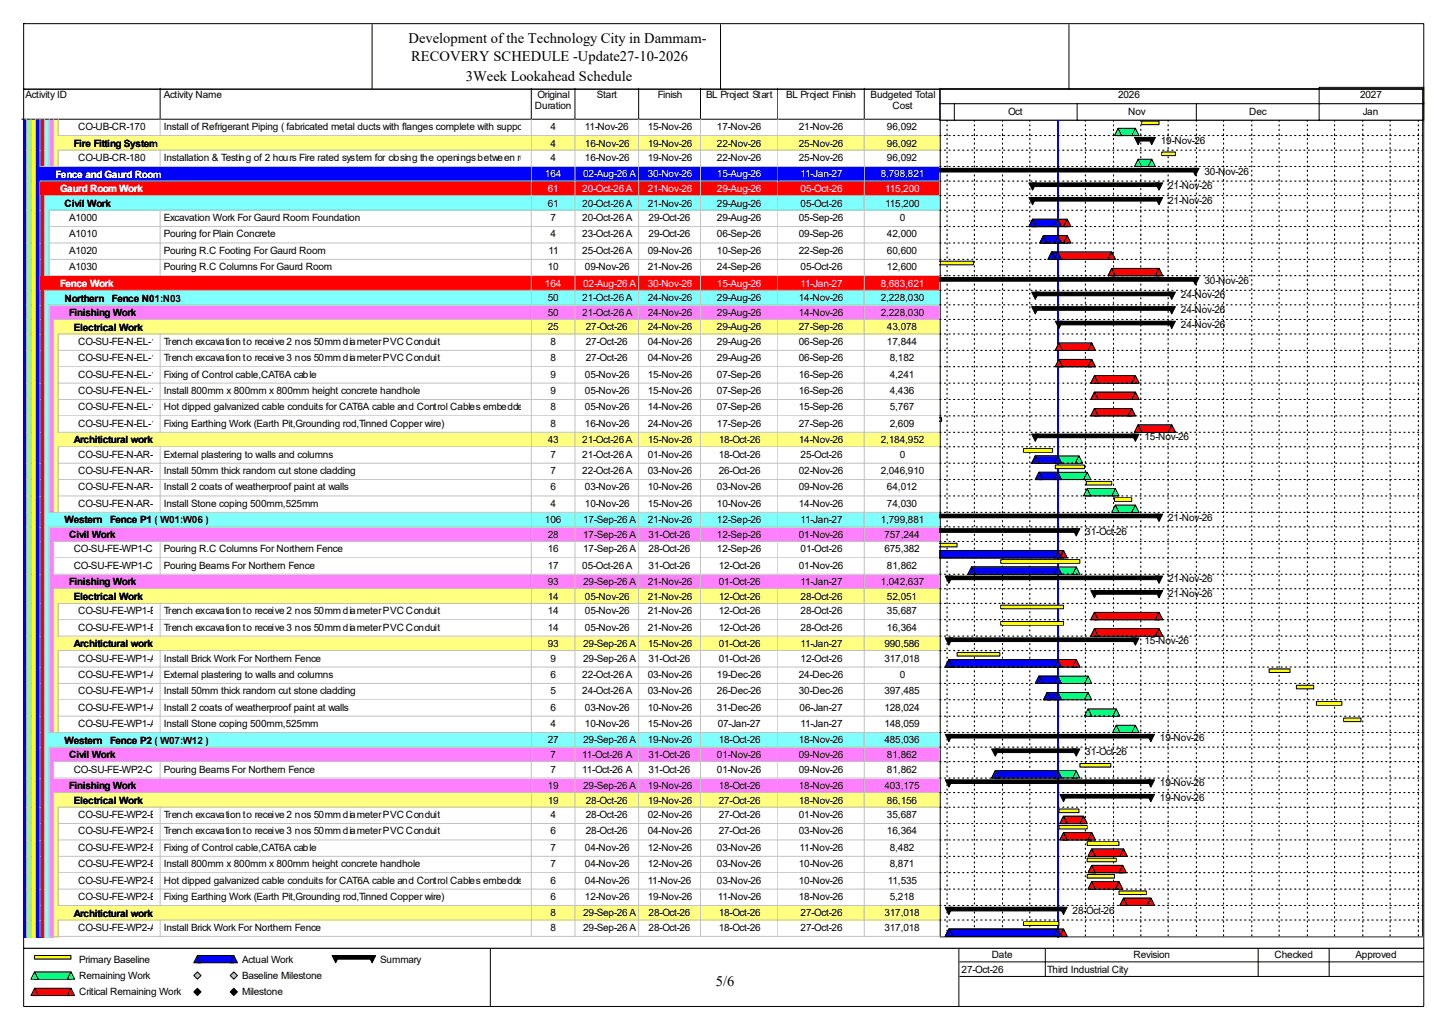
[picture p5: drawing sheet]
<svg xmlns="http://www.w3.org/2000/svg" width="420mm" height="297mm" viewBox="0 0 420 297" stroke-linecap="round" stroke-linejoin="round" font-family="sans-serif">
<defs><g id="words">
<g font-size="4.2">
<text x="118.4" y="12.4">Development of the Technology City in Dammam-</text>
<text x="119.2" y="17.7">RECOVERY SCHEDULE -Update27-10-2026</text>
<text x="135" y="23.5">3Week Lookahead Schedule</text>
<text x="207.5" y="285.6">5/6</text>
</g>
<g font-size="2.9">
<text x="7.4" y="28.4">Activity ID</text>
<text x="47.5" y="28.4">Activity Name</text>
<text x="155.8" y="28.4">Original</text>
<text x="173" y="28.4">Start</text>
<text x="190.7" y="28.4">Finish</text>
<text x="204.6" y="28.4">BL Project Start</text>
<text x="227.8" y="28.4">BL Project Finish</text>
<text x="252.3" y="28.4">Budgeted Total</text>
<text x="324.1" y="28.4">2026</text>
<text x="394.2" y="28.4">2027</text>
<text x="155.1" y="31.6">Duration</text>
<text x="258.7" y="31.6">Cost</text>
<text x="292.2" y="33.2">Oct</text>
<text x="327" y="33.2">Nov</text>
<text x="362" y="33.2">Dec</text>
<text x="395" y="33.2">Jan</text>
<text x="22.7" y="37.7">CO-UB-CR-170</text>
<text x="47.5" y="37.7">Install of Refrigerant Piping ( fabricated metal ducts with flanges complete with supports, vanes, dampers )</text>
<text x="159.6" y="37.7">4</text>
<text x="169.5" y="37.7">11-Nov-26</text>
<text x="187.7" y="37.7">15-Nov-26</text>
<text x="207.8" y="37.7">17-Nov-26</text>
<text x="231.5" y="37.7">21-Nov-26</text>
<text x="257.1" y="37.7">96,092</text>
<text x="336.5" y="41.7">19-Nov-26</text>
<text x="21.4" y="42.5">Fire Fitting System</text>
<text x="22.7" y="46.7">CO-UB-CR-180</text>
<text x="47.5" y="46.7">Installation &amp; Testing of 2 hours Fire rated system for closing the openings between rooms with help of Rock wool</text>
<text x="159.6" y="42.5">4</text>
<text x="159.6" y="46.7">4</text>
<text x="169.5" y="42.5">16-Nov-26</text>
<text x="169.5" y="46.7">16-Nov-26</text>
<text x="187.7" y="42.5">19-Nov-26</text>
<text x="187.7" y="46.7">19-Nov-26</text>
<text x="207.8" y="42.5">22-Nov-26</text>
<text x="207.8" y="46.7">22-Nov-26</text>
<text x="231.5" y="42.5">25-Nov-26</text>
<text x="231.5" y="46.7">25-Nov-26</text>
<text x="257.1" y="42.5">96,092</text>
<text x="257.1" y="46.7">96,092</text>
<text x="349.1" y="50.6">30-Nov-26</text>
<text x="18.7" y="59.9">Civil Work</text>
<text x="158.7" y="59.9">61</text>
<text x="168.8" y="59.9">20-Oct-26 A</text>
<text x="187.7" y="59.9">21-Nov-26</text>
<text x="207.8" y="59.9">29-Aug-26</text>
<text x="232" y="59.9">05-Oct-26</text>
<text x="256.6" y="59.9">115,200</text>
<text x="338.6" y="54.8">21-Nov-26</text>
<text x="338.6" y="59.1">21-Nov-26</text>
<text x="20" y="64.1">A1000</text>
<text x="47.5" y="64.1">Excavation Work For Gaurd Room Foundation</text>
<text x="159.6" y="64.1">7</text>
<text x="168.8" y="64.1">20-Oct-26 A</text>
<text x="188" y="64.1">29-Oct-26</text>
<text x="207.8" y="64.1">29-Aug-26</text>
<text x="231.5" y="64.1">05-Sep-26</text>
<text x="260.8" y="64.1">0</text>
<text x="20" y="68.8">A1010</text>
<text x="47.5" y="68.8">Pouring for Plain Concrete</text>
<text x="159.6" y="68.8">4</text>
<text x="168.8" y="68.8">23-Oct-26 A</text>
<text x="188" y="68.8">29-Oct-26</text>
<text x="207.8" y="68.8">06-Sep-26</text>
<text x="231.5" y="68.8">09-Sep-26</text>
<text x="257.1" y="68.8">42,000</text>
<text x="20" y="73.6">A1020</text>
<text x="47.5" y="73.6">Pouring R.C Footing For Gaurd Room</text>
<text x="159" y="73.6">11</text>
<text x="168.8" y="73.6">25-Oct-26 A</text>
<text x="187.7" y="73.6">09-Nov-26</text>
<text x="207.8" y="73.6">10-Sep-26</text>
<text x="231.5" y="73.6">22-Sep-26</text>
<text x="257.1" y="73.6">60,600</text>
<text x="20" y="78.3">A1030</text>
<text x="47.5" y="78.3">Pouring R.C Columns For Gaurd Room</text>
<text x="158.7" y="78.3">10</text>
<text x="169.5" y="78.3">09-Nov-26</text>
<text x="187.7" y="78.3">21-Nov-26</text>
<text x="207.8" y="78.3">24-Sep-26</text>
<text x="232" y="78.3">05-Oct-26</text>
<text x="257.1" y="78.3">12,600</text>
<text x="349.1" y="82.3">30-Nov-26</text>
<text x="18.7" y="87.4">Northern</text>
<text x="32.4" y="87.4">Fence N01:N03</text>
<text x="158.7" y="87.3">50</text>
<text x="168.8" y="87.3">21-Oct-26 A</text>
<text x="187.7" y="87.3">24-Nov-26</text>
<text x="207.8" y="87.3">29-Aug-26</text>
<text x="231.5" y="87.3">14-Nov-26</text>
<text x="255.3" y="87.3">2,228,030</text>
<text x="342.3" y="86.5">24-Nov-26</text>
<text x="20" y="91.6">Finishing Work</text>
<text x="21.4" y="95.8">Electrical Work</text>
<text x="158.7" y="91.5">50</text>
<text x="158.7" y="95.7">25</text>
<text x="168.8" y="91.5">21-Oct-26 A</text>
<text x="169.8" y="95.7">27-Oct-26</text>
<text x="187.7" y="91.5">24-Nov-26</text>
<text x="187.7" y="95.7">24-Nov-26</text>
<text x="207.8" y="91.5">29-Aug-26</text>
<text x="207.8" y="95.7">29-Aug-26</text>
<text x="231.5" y="91.5">14-Nov-26</text>
<text x="231.5" y="95.7">27-Sep-26</text>
<text x="255.3" y="91.5">2,228,030</text>
<text x="257.1" y="95.7">43,078</text>
<text x="342.3" y="90.7">24-Nov-26</text>
<text x="342.3" y="94.9">24-Nov-26</text>
<text x="22.7" y="99.9">CO-SU-FE-N-EL-100Trench excavation to receive 2 nos 50mm diameter PVC Conduit</text>
<text x="159.6" y="99.9">8</text>
<text x="169.8" y="99.9">27-Oct-26</text>
<text x="187.7" y="99.9">04-Nov-26</text>
<text x="207.8" y="99.9">29-Aug-26</text>
<text x="231.5" y="99.9">06-Sep-26</text>
<text x="257.1" y="99.9">17,844</text>
<text x="22.7" y="104.7">CO-SU-FE-N-EL-110Trench excavation to receive 3 nos 50mm diameter PVC Conduit</text>
<text x="159.6" y="104.7">8</text>
<text x="169.8" y="104.7">27-Oct-26</text>
<text x="187.7" y="104.7">04-Nov-26</text>
<text x="207.8" y="104.7">29-Aug-26</text>
<text x="231.5" y="104.7">06-Sep-26</text>
<text x="257.9" y="104.7">8,182</text>
<text x="22.7" y="109.4">CO-SU-FE-N-EL-120Fixing of Control cable,CAT6A cable</text>
<text x="159.6" y="109.4">9</text>
<text x="169.5" y="109.4">05-Nov-26</text>
<text x="187.7" y="109.4">15-Nov-26</text>
<text x="207.8" y="109.4">07-Sep-26</text>
<text x="231.5" y="109.4">16-Sep-26</text>
<text x="257.9" y="109.4">4,241</text>
<text x="22.7" y="114.2">CO-SU-FE-N-EL-130Install 800mm x 800mm x 800mm height concrete handhole</text>
<text x="22.7" y="118.9">CO-SU-FE-N-EL-140Hot dipped galvanized cable conduits for CAT6A cable and Control Cables embedded to wall</text>
<text x="159.6" y="114.2">9</text>
<text x="159.6" y="118.9">8</text>
<text x="169.5" y="114.2">05-Nov-26</text>
<text x="169.5" y="118.9">05-Nov-26</text>
<text x="187.7" y="114.2">15-Nov-26</text>
<text x="187.7" y="118.9">14-Nov-26</text>
<text x="207.8" y="114.2">07-Sep-26</text>
<text x="207.8" y="118.9">07-Sep-26</text>
<text x="231.5" y="114.2">16-Sep-26</text>
<text x="231.5" y="118.9">15-Sep-26</text>
<text x="257.9" y="114.2">4,436</text>
<text x="257.9" y="118.9">5,767</text>
<text x="22.7" y="123.7">CO-SU-FE-N-EL-150Fixing Earthing Work (Earth Pit,Grounding rod,Tinned Copper wire)</text>
<text x="159.6" y="123.7">8</text>
<text x="169.5" y="123.7">16-Nov-26</text>
<text x="187.7" y="123.7">24-Nov-26</text>
<text x="207.8" y="123.7">17-Sep-26</text>
<text x="231.5" y="123.7">27-Sep-26</text>
<text x="257.9" y="123.7">2,609</text>
<text x="21.4" y="128.5">Architictural work</text>
<text x="158.7" y="128.4">43</text>
<text x="168.8" y="128.4">21-Oct-26 A</text>
<text x="187.7" y="128.4">15-Nov-26</text>
<text x="208.3" y="128.4">18-Oct-26</text>
<text x="231.5" y="128.4">14-Nov-26</text>
<text x="255.3" y="128.4">2,184,952</text>
<text x="331.7" y="127.6">15-Nov-26</text>
<text x="22.7" y="132.6">CO-SU-FE-N-AR-110</text>
<text x="22.7" y="137.4">CO-SU-FE-N-AR-120</text>
<text x="47.5" y="132.6">External plastering to walls and columns</text>
<text x="47.5" y="137.4">Install 50mm thick random cut stone cladding</text>
<text x="159.6" y="132.6">7</text>
<text x="159.6" y="137.4">7</text>
<text x="168.8" y="132.6">21-Oct-26 A</text>
<text x="168.8" y="137.4">22-Oct-26 A</text>
<text x="187.7" y="132.6">01-Nov-26</text>
<text x="187.7" y="137.4">03-Nov-26</text>
<text x="208.3" y="132.6">18-Oct-26</text>
<text x="208.3" y="137.4">26-Oct-26</text>
<text x="231.5" y="137.4">02-Nov-26</text>
<text x="232" y="132.6">25-Oct-26</text>
<text x="255.3" y="137.4">2,046,910</text>
<text x="260.8" y="132.6">0</text>
<text x="22.7" y="142.1">CO-SU-FE-N-AR-130</text>
<text x="47.5" y="142.1">Install 2 coats of weatherproof paint at walls</text>
<text x="159.6" y="142.1">6</text>
<text x="169.5" y="142.1">03-Nov-26</text>
<text x="187.7" y="142.1">10-Nov-26</text>
<text x="207.8" y="142.1">03-Nov-26</text>
<text x="231.5" y="142.1">09-Nov-26</text>
<text x="257.1" y="142.1">64,012</text>
<text x="22.7" y="146.9">CO-SU-FE-N-AR-140</text>
<text x="47.5" y="146.9">Install Stone coping 500mm,525mm</text>
<text x="159.6" y="146.9">4</text>
<text x="169.5" y="146.9">10-Nov-26</text>
<text x="187.7" y="146.9">15-Nov-26</text>
<text x="207.8" y="146.9">10-Nov-26</text>
<text x="231.5" y="146.9">14-Nov-26</text>
<text x="257.1" y="146.9">74,030</text>
<text x="18.7" y="151.7">Western</text>
<text x="20" y="155.9">Civil Work</text>
<text x="31.9" y="151.7">Fence P1 ( W01:W06 )</text>
<text x="157.9" y="151.6">106</text>
<text x="158.7" y="155.8">28</text>
<text x="169" y="151.6">17-Sep-26 A</text>
<text x="169" y="155.8">17-Sep-26 A</text>
<text x="187.7" y="151.6">21-Nov-26</text>
<text x="188" y="155.8">31-Oct-26</text>
<text x="207.8" y="151.6">12-Sep-26</text>
<text x="207.8" y="155.8">12-Sep-26</text>
<text x="231.5" y="155.8">01-Nov-26</text>
<text x="232" y="151.6">11-Jan-27</text>
<text x="255.3" y="151.6">1,799,881</text>
<text x="256.3" y="155.8">757,244</text>
<text x="314.6" y="155">31-Oct-26</text>
<text x="338.6" y="150.8">21-Nov-26</text>
<text x="21.4" y="160.1">CO-SU-FE-WP1-CI-180</text>
<text x="47.5" y="160.1">Pouring R.C Columns For Northern Fence</text>
<text x="158.7" y="160.1">16</text>
<text x="169" y="160.1">17-Sep-26 A</text>
<text x="188" y="160.1">28-Oct-26</text>
<text x="207.8" y="160.1">12-Sep-26</text>
<text x="232" y="160.1">01-Oct-26</text>
<text x="256.3" y="160.1">675,382</text>
<text x="21.4" y="164.8">CO-SU-FE-WP1-CI-190</text>
<text x="47.5" y="164.8">Pouring Beams For Northern Fence</text>
<text x="158.7" y="164.8">17</text>
<text x="168.8" y="164.8">05-Oct-26 A</text>
<text x="188" y="164.8">31-Oct-26</text>
<text x="208.3" y="164.8">12-Oct-26</text>
<text x="231.5" y="164.8">01-Nov-26</text>
<text x="257.1" y="164.8">81,862</text>
<text x="20" y="169.6">Finishing Work</text>
<text x="21.4" y="173.9">Electrical Work</text>
<text x="158.7" y="169.5">93</text>
<text x="158.7" y="173.8">14</text>
<text x="169" y="169.5">29-Sep-26 A</text>
<text x="169.5" y="173.8">05-Nov-26</text>
<text x="187.7" y="169.5">21-Nov-26</text>
<text x="187.7" y="173.8">21-Nov-26</text>
<text x="208.3" y="169.5">01-Oct-26</text>
<text x="208.3" y="173.8">12-Oct-26</text>
<text x="232" y="169.5">11-Jan-27</text>
<text x="232" y="173.8">28-Oct-26</text>
<text x="255.3" y="169.5">1,042,637</text>
<text x="257.1" y="173.8">52,051</text>
<text x="338.6" y="168.7">21-Nov-26</text>
<text x="338.6" y="173">21-Nov-26</text>
<text x="22.7" y="178">CO-SU-FE-WP1-EL-260</text>
<text x="47.5" y="178">Trench excavation to receive 2 nos 50mm diameter PVC Conduit</text>
<text x="158.7" y="178">14</text>
<text x="169.5" y="178">05-Nov-26</text>
<text x="187.7" y="178">21-Nov-26</text>
<text x="208.3" y="178">12-Oct-26</text>
<text x="232" y="178">28-Oct-26</text>
<text x="257.1" y="178">35,687</text>
<text x="22.7" y="182.7">CO-SU-FE-WP1-EL-320</text>
<text x="47.5" y="182.7">Trench excavation to receive 3 nos 50mm diameter PVC Conduit</text>
<text x="158.7" y="182.7">14</text>
<text x="169.5" y="182.7">05-Nov-26</text>
<text x="187.7" y="182.7">21-Nov-26</text>
<text x="208.3" y="182.7">12-Oct-26</text>
<text x="232" y="182.7">28-Oct-26</text>
<text x="257.1" y="182.7">16,364</text>
<text x="21.4" y="187.5">Architictural work</text>
<text x="22.7" y="191.7">CO-SU-FE-WP1-AR-160</text>
<text x="47.5" y="191.7">Install Brick Work For Northern Fence</text>
<text x="158.7" y="187.5">93</text>
<text x="159.6" y="191.7">9</text>
<text x="169" y="187.5">29-Sep-26 A</text>
<text x="169" y="191.7">29-Sep-26 A</text>
<text x="187.7" y="187.5">15-Nov-26</text>
<text x="188" y="191.7">31-Oct-26</text>
<text x="208.3" y="187.5">01-Oct-26</text>
<text x="208.3" y="191.7">01-Oct-26</text>
<text x="232" y="187.5">11-Jan-27</text>
<text x="232" y="191.7">12-Oct-26</text>
<text x="256.3" y="187.5">990,586</text>
<text x="256.3" y="191.7">317,018</text>
<text x="331.7" y="186.7">15-Nov-26</text>
<text x="22.7" y="196.4">CO-SU-FE-WP1-AR-170</text>
<text x="47.5" y="196.4">External plastering to walls and columns</text>
<text x="159.6" y="196.4">6</text>
<text x="168.8" y="196.4">22-Oct-26 A</text>
<text x="187.7" y="196.4">03-Nov-26</text>
<text x="207.8" y="196.4">19-Dec-26</text>
<text x="231.5" y="196.4">24-Dec-26</text>
<text x="260.8" y="196.4">0</text>
<text x="22.7" y="201.2">CO-SU-FE-WP1-AR-180</text>
<text x="47.5" y="201.2">Install 50mm thick random cut stone cladding</text>
<text x="159.6" y="201.2">5</text>
<text x="168.8" y="201.2">24-Oct-26 A</text>
<text x="187.7" y="201.2">03-Nov-26</text>
<text x="207.8" y="201.2">26-Dec-26</text>
<text x="231.5" y="201.2">30-Dec-26</text>
<text x="256.3" y="201.2">397,485</text>
<text x="22.7" y="206">CO-SU-FE-WP1-AR-190</text>
<text x="47.5" y="206">Install 2 coats of weatherproof paint at walls</text>
<text x="159.6" y="206">6</text>
<text x="169.5" y="206">03-Nov-26</text>
<text x="187.7" y="206">10-Nov-26</text>
<text x="207.8" y="206">31-Dec-26</text>
<text x="231.8" y="206">06-Jan-27</text>
<text x="256.3" y="206">128,024</text>
<text x="18.7" y="215.5">Western</text>
<text x="22.7" y="210.7">CO-SU-FE-WP1-AR-200</text>
<text x="31.9" y="215.5">Fence P2 ( W07:W12 )</text>
<text x="47.5" y="210.7">Install Stone coping 500mm,525mm</text>
<text x="158.7" y="215.4">27</text>
<text x="159.6" y="210.7">4</text>
<text x="169" y="215.4">29-Sep-26 A</text>
<text x="169.5" y="210.7">10-Nov-26</text>
<text x="187.7" y="210.7">15-Nov-26</text>
<text x="187.7" y="215.4">19-Nov-26</text>
<text x="208.1" y="210.7">07-Jan-27</text>
<text x="208.3" y="215.4">18-Oct-26</text>
<text x="231.5" y="215.4">18-Nov-26</text>
<text x="232" y="210.7">11-Jan-27</text>
<text x="256.3" y="210.7">148,059</text>
<text x="256.3" y="215.4">485,036</text>
<text x="336.2" y="214.6">19-Nov-26</text>
<text x="20" y="219.7">Civil Work</text>
<text x="159.6" y="219.6">7</text>
<text x="168.8" y="219.6">11-Oct-26 A</text>
<text x="188" y="219.6">31-Oct-26</text>
<text x="207.8" y="219.6">01-Nov-26</text>
<text x="231.5" y="219.6">09-Nov-26</text>
<text x="257.1" y="219.6">81,862</text>
<text x="314.6" y="218.9">31-Oct-26</text>
<text x="21.4" y="223.9">CO-SU-FE-WP2-CI-240</text>
<text x="47.5" y="223.9">Pouring Beams For Northern Fence</text>
<text x="159.6" y="223.9">7</text>
<text x="168.8" y="223.9">11-Oct-26 A</text>
<text x="188" y="223.9">31-Oct-26</text>
<text x="207.8" y="223.9">01-Nov-26</text>
<text x="231.5" y="223.9">09-Nov-26</text>
<text x="257.1" y="223.9">81,862</text>
<text x="336.2" y="227.8">19-Nov-26</text>
<text x="20" y="228.7">Finishing Work</text>
<text x="21.4" y="232.9">Electrical Work</text>
<text x="158.7" y="228.6">19</text>
<text x="158.7" y="232.8">19</text>
<text x="169" y="228.6">29-Sep-26 A</text>
<text x="169.8" y="232.8">28-Oct-26</text>
<text x="187.7" y="228.6">19-Nov-26</text>
<text x="187.7" y="232.8">19-Nov-26</text>
<text x="208.3" y="228.6">18-Oct-26</text>
<text x="208.3" y="232.8">27-Oct-26</text>
<text x="231.5" y="228.6">18-Nov-26</text>
<text x="231.5" y="232.8">18-Nov-26</text>
<text x="256.3" y="228.6">403,175</text>
<text x="257.1" y="232.8">86,156</text>
<text x="336.2" y="232">19-Nov-26</text>
<text x="22.7" y="237.1">CO-SU-FE-WP2-EL-410</text>
<text x="47.5" y="237.1">Trench excavation to receive 2 nos 50mm diameter PVC Conduit</text>
<text x="159.6" y="237.1">4</text>
<text x="169.8" y="237.1">28-Oct-26</text>
<text x="187.7" y="237.1">02-Nov-26</text>
<text x="208.3" y="237.1">27-Oct-26</text>
<text x="231.5" y="237.1">01-Nov-26</text>
<text x="257.1" y="237.1">35,687</text>
<text x="22.7" y="241.8">CO-SU-FE-WP2-EL-470</text>
<text x="47.5" y="241.8">Trench excavation to receive 3 nos 50mm diameter PVC Conduit</text>
<text x="159.6" y="241.8">6</text>
<text x="169.8" y="241.8">28-Oct-26</text>
<text x="187.7" y="241.8">04-Nov-26</text>
<text x="208.3" y="241.8">27-Oct-26</text>
<text x="231.5" y="241.8">03-Nov-26</text>
<text x="257.1" y="241.8">16,364</text>
<text x="22.7" y="246.5">CO-SU-FE-WP2-EL-450</text>
<text x="22.7" y="251.3">CO-SU-FE-WP2-EL-460</text>
<text x="47.5" y="246.5">Fixing of Control cable,CAT6A cable</text>
<text x="47.5" y="251.3">Install 800mm x 800mm x 800mm height concrete handhole</text>
<text x="159.6" y="246.5">7</text>
<text x="159.6" y="251.3">7</text>
<text x="169.5" y="246.5">04-Nov-26</text>
<text x="169.5" y="251.3">04-Nov-26</text>
<text x="187.7" y="246.5">12-Nov-26</text>
<text x="187.7" y="251.3">12-Nov-26</text>
<text x="207.8" y="246.5">03-Nov-26</text>
<text x="207.8" y="251.3">03-Nov-26</text>
<text x="231.5" y="251.3">10-Nov-26</text>
<text x="231.8" y="246.5">11-Nov-26</text>
<text x="257.9" y="246.5">8,482</text>
<text x="257.9" y="251.3">8,871</text>
<text x="22.7" y="256">CO-SU-FE-WP2-EL-480</text>
<text x="47.5" y="256">Hot dipped galvanized cable conduits for CAT6A cable and Control Cables embedded to wall</text>
<text x="159.6" y="256">6</text>
<text x="169.5" y="256">04-Nov-26</text>
<text x="187.7" y="256">11-Nov-26</text>
<text x="207.8" y="256">03-Nov-26</text>
<text x="231.5" y="256">10-Nov-26</text>
<text x="257.3" y="256">11,535</text>
<text x="22.7" y="260.8">CO-SU-FE-WP2-EL-430</text>
<text x="47.5" y="260.8">Fixing Earthing Work (Earth Pit,Grounding rod,Tinned Copper wire)</text>
<text x="159.6" y="260.8">6</text>
<text x="169.5" y="260.8">12-Nov-26</text>
<text x="187.7" y="260.8">19-Nov-26</text>
<text x="208.1" y="260.8">11-Nov-26</text>
<text x="231.5" y="260.8">18-Nov-26</text>
<text x="257.9" y="260.8">5,218</text>
<text x="21.4" y="265.6">Architictural work</text>
<text x="22.7" y="269.7">CO-SU-FE-WP2-AR-220</text>
<text x="47.5" y="269.7">Install Brick Work For Northern Fence</text>
<text x="159.6" y="265.5">8</text>
<text x="159.6" y="269.7">8</text>
<text x="169" y="265.5">29-Sep-26 A</text>
<text x="169" y="269.7">29-Sep-26 A</text>
<text x="188" y="265.5">28-Oct-26</text>
<text x="188" y="269.7">28-Oct-26</text>
<text x="208.3" y="265.5">18-Oct-26</text>
<text x="208.3" y="269.7">18-Oct-26</text>
<text x="232" y="265.5">27-Oct-26</text>
<text x="232" y="269.7">27-Oct-26</text>
<text x="256.3" y="265.5">317,018</text>
<text x="256.3" y="269.7">317,018</text>
<text x="310.9" y="264.8">28-Oct-26</text>
<text x="22.9" y="279">Primary Baseline</text>
<text x="70.1" y="279">Actual Work</text>
<text x="110.2" y="279">Summary</text>
<text x="278.7" y="281.9">27-Oct-26</text>
<text x="287.4" y="277.7">Date</text>
<text x="303.5" y="281.9">Third Industrial City</text>
<text x="328.5" y="277.7">Revision</text>
<text x="369.4" y="277.7">Checked</text>
<text x="392.9" y="277.7">Approved</text>
<text x="22.9" y="283.7">Remaining Work</text>
<text x="70.1" y="283.7">Baseline Milestone</text>
<text x="22.9" y="288.5">Critical Remaining Work</text>
<text x="70.1" y="288.5">Milestone</text>
</g>
<g font-size="2.9" fill="#fff">
<text x="16.1" y="51.5">Fence and Gaurd Room</text>
<text x="157.9" y="51.4">164</text>
<text x="169" y="51.4">02-Aug-26 A</text>
<text x="187.7" y="51.4">30-Nov-26</text>
<text x="207.8" y="51.4">15-Aug-26</text>
<text x="232" y="51.4">11-Jan-27</text>
<text x="255.3" y="51.4">8,798,821</text>
<text x="17.4" y="55.7">Gaurd Room Work</text>
<text x="158.7" y="55.6">61</text>
<text x="168.8" y="55.6">20-Oct-26 A</text>
<text x="187.7" y="55.6">21-Nov-26</text>
<text x="207.8" y="55.6">29-Aug-26</text>
<text x="232" y="55.6">05-Oct-26</text>
<text x="256.6" y="55.6">115,200</text>
<text x="17.4" y="83.1">Fence Work</text>
<text x="157.9" y="83.1">164</text>
<text x="169" y="83.1">02-Aug-26 A</text>
<text x="187.7" y="83.1">30-Nov-26</text>
<text x="207.8" y="83.1">15-Aug-26</text>
<text x="232" y="83.1">11-Jan-27</text>
<text x="255.3" y="83.1">8,683,621</text>
</g>
</g></defs>
<path d="M46.4 25.6v8.9h-40.1" fill="none" stroke="#000" stroke-width=".29"/>
<path d="M46.7 25.6h107.6v9.2h-107.6z" fill="#fff"/>
<path d="M154 25.6v8.9h-107.6" fill="none" stroke="#000" stroke-width=".29"/>
<path d="M154.3 25.6h12.6v9.2h-12.6z" fill="#fff"/>
<path d="M166.7 25.6v8.9h-12.7" fill="none" stroke="#000" stroke-width=".29"/>
<path d="M166.9 25.6h18.5v9.2h-18.5z" fill="#fff"/>
<path d="M185.1 25.6v8.9h-18.4" fill="none" stroke="#000" stroke-width=".29"/>
<path d="M185.4 25.6h17.9v9.2h-17.9z" fill="#fff"/>
<path d="M203 25.6v8.9h-17.9" fill="none" stroke="#000" stroke-width=".29"/>
<path d="M203.3 25.6h22.4v9.2h-22.4z" fill="#fff"/>
<path d="M225.5 25.6v8.9h-22.5" fill="none" stroke="#000" stroke-width=".29"/>
<path d="M225.7 25.6h25.1v9.2h-25.1z" fill="#fff"/>
<path d="M250.5 25.6v8.9h-25" fill="none" stroke="#000" stroke-width=".29"/>
<path d="M250.8 25.6h21.9v9.2h-21.9z" fill="#fff"/>
<path d="M272.4 25.6v8.9h-21.9" fill="none" stroke="#000" stroke-width=".29"/>
<path d="M6.6 34.8h1.3v4.7h-1.3z" fill="#00f"/>
<path d="M7.6 34.5v5.1" fill="none" stroke="#c0c0c0" stroke-width=".29"/>
<path d="M7.9 34.8h1.3v4.7h-1.3z" fill="#80ff80"/>
<path d="M9 34.5v5.1" fill="none" stroke="#c0c0c0" stroke-width=".29"/>
<path d="M9.2 34.8h1.3v4.7h-1.3z" fill="#ff0"/>
<path d="M10.3 34.5v5.1" fill="none" stroke="#c0c0c0" stroke-width=".29"/>
<path d="M10.5 34.8h1.4v4.7h-1.4z" fill="#00f"/>
<path d="M11.6 34.5v5.1" fill="none" stroke="#c0c0c0" stroke-width=".29"/>
<path d="M11.9 34.8h1.3v4.7h-1.3z" fill="#f00"/>
<path d="M12.9 34.5v5.1" fill="none" stroke="#c0c0c0" stroke-width=".29"/>
<path d="M13.2 34.8h1.3v4.7h-1.3z" fill="#80ffff"/>
<path d="M14.2 34.5v5.1" fill="none" stroke="#c0c0c0" stroke-width=".29"/>
<path d="M14.5 34.8h1.3v4.7h-1.3z" fill="#ff80ff"/>
<path d="M15.6 34.5v5.1" fill="none" stroke="#c0c0c0" stroke-width=".29"/>
<path d="M15.8 34.8h1.3v4.7h-1.3z" fill="#ffff80"/>
<path d="M16.9 34.5v5.1" fill="none" stroke="#c0c0c0" stroke-width=".29"/>
<path d="M17.1 34.8h29.6v4.7h-29.6z" fill="#fff"/>
<path d="M16.9 39.3h29.8M46.4 34.5v5.1" fill="none" stroke="#c0c0c0" stroke-width=".29"/>
<path d="M46.7 34.8h107.6v4.7h-107.6z" fill="#fff"/>
<path d="M154 34.5v4.8h-107.3" fill="none" stroke="#c0c0c0" stroke-width=".29"/>
<path d="M154.3 34.8h12.6v4.7h-12.6z" fill="#fff"/>
<path d="M166.7 34.5v4.8h-12.4" fill="none" stroke="#c0c0c0" stroke-width=".29"/>
<path d="M166.9 34.8h18.5v4.7h-18.5z" fill="#fff"/>
<path d="M185.1 34.5v4.8h-18.2" fill="none" stroke="#c0c0c0" stroke-width=".29"/>
<path d="M185.4 34.8h17.9v4.7h-17.9z" fill="#fff"/>
<path d="M203 34.5v4.8h-17.6" fill="none" stroke="#c0c0c0" stroke-width=".29"/>
<path d="M203.3 34.8h22.4v4.7h-22.4z" fill="#fff"/>
<path d="M225.5 34.5v4.8h-22.2" fill="none" stroke="#c0c0c0" stroke-width=".29"/>
<path d="M225.7 34.8h25.1v4.7h-25.1z" fill="#fff"/>
<path d="M250.5 34.5v4.8h-24.8" fill="none" stroke="#c0c0c0" stroke-width=".29"/>
<path d="M250.8 34.8h21.9v4.7h-21.9z" fill="#fff"/>
<path d="M272.4 34.5v4.8h-21.6" fill="none" stroke="#c0c0c0" stroke-width=".29"/>
<path d="M6.6 39.5h1.3v4.3h-1.3z" fill="#00f"/>
<path d="M7.6 39.3v4.5" fill="none" stroke="#c0c0c0" stroke-width=".29"/>
<path d="M7.9 39.5h1.3v4.3h-1.3z" fill="#80ff80"/>
<path d="M9 39.3v4.5" fill="none" stroke="#c0c0c0" stroke-width=".29"/>
<path d="M9.2 39.5h1.3v4.3h-1.3z" fill="#ff0"/>
<path d="M10.3 39.3v4.5" fill="none" stroke="#c0c0c0" stroke-width=".29"/>
<path d="M10.5 39.5h1.4v4.3h-1.4z" fill="#00f"/>
<path d="M11.6 39.3v4.5" fill="none" stroke="#c0c0c0" stroke-width=".29"/>
<path d="M11.9 39.5h1.3v4.3h-1.3z" fill="#f00"/>
<path d="M12.9 39.3v4.5" fill="none" stroke="#c0c0c0" stroke-width=".29"/>
<path d="M13.2 39.5h1.3v4.3h-1.3z" fill="#80ffff"/>
<path d="M14.2 39.3v4.5" fill="none" stroke="#c0c0c0" stroke-width=".29"/>
<path d="M14.5 39.5h1.3v4.3h-1.3z" fill="#ff80ff"/>
<path d="M15.6 39.3v4.5" fill="none" stroke="#c0c0c0" stroke-width=".29"/>
<path d="M15.8 39.5h30.9v4.3h-30.9z" fill="#ffff80"/>
<path d="M16.9 43.5h29.8" fill="none" stroke="#c0c0c0" stroke-width=".29"/>
<path d="M46.7 39.5h107.6v4.3h-107.6z" fill="#ffff80"/>
<path d="M154 39.3v4.2h-107.3" fill="none" stroke="#c0c0c0" stroke-width=".29"/>
<path d="M154.3 39.5h12.6v4.3h-12.6z" fill="#ffff80"/>
<path d="M166.7 39.3v4.2h-12.4" fill="none" stroke="#c0c0c0" stroke-width=".29"/>
<path d="M166.9 39.5h18.5v4.3h-18.5z" fill="#ffff80"/>
<path d="M185.1 39.3v4.2h-18.2" fill="none" stroke="#c0c0c0" stroke-width=".29"/>
<path d="M185.4 39.5h17.9v4.3h-17.9z" fill="#ffff80"/>
<path d="M203 39.3v4.2h-17.6" fill="none" stroke="#c0c0c0" stroke-width=".29"/>
<path d="M203.3 39.5h22.4v4.3h-22.4z" fill="#ffff80"/>
<path d="M225.5 39.3v4.2h-22.2" fill="none" stroke="#c0c0c0" stroke-width=".29"/>
<path d="M225.7 39.5h25.1v4.3h-25.1z" fill="#ffff80"/>
<path d="M250.5 39.3v4.2h-24.8" fill="none" stroke="#c0c0c0" stroke-width=".29"/>
<path d="M250.8 39.5h21.9v4.3h-21.9z" fill="#ffff80"/>
<path d="M272.4 39.3v4.2h-21.6" fill="none" stroke="#c0c0c0" stroke-width=".29"/>
<path d="M6.6 43.8h1.3v4.7h-1.3z" fill="#00f"/>
<path d="M7.6 43.5v5" fill="none" stroke="#c0c0c0" stroke-width=".29"/>
<path d="M7.9 43.8h1.3v4.7h-1.3z" fill="#80ff80"/>
<path d="M9 43.5v5" fill="none" stroke="#c0c0c0" stroke-width=".29"/>
<path d="M9.2 43.8h1.3v4.7h-1.3z" fill="#ff0"/>
<path d="M10.3 43.5v5" fill="none" stroke="#c0c0c0" stroke-width=".29"/>
<path d="M10.5 43.8h1.4v4.7h-1.4z" fill="#00f"/>
<path d="M11.6 43.5v5" fill="none" stroke="#c0c0c0" stroke-width=".29"/>
<path d="M11.9 43.8h1.3v4.7h-1.3z" fill="#f00"/>
<path d="M11.6 48.3h1.6M12.9 43.5v5" fill="none" stroke="#c0c0c0" stroke-width=".29"/>
<path d="M13.2 43.8h1.3v4.7h-1.3z" fill="#80ffff"/>
<path d="M12.9 48.3h1.6M14.2 43.5v5" fill="none" stroke="#c0c0c0" stroke-width=".29"/>
<path d="M14.5 43.8h1.3v4.7h-1.3z" fill="#ff80ff"/>
<path d="M14.2 48.3h1.6M15.6 43.5v5" fill="none" stroke="#c0c0c0" stroke-width=".29"/>
<path d="M15.8 43.8h1.3v4.7h-1.3z" fill="#ffff80"/>
<path d="M15.6 48.3h1.5M16.9 43.5v5" fill="none" stroke="#c0c0c0" stroke-width=".29"/>
<path d="M17.1 43.8h29.6v4.7h-29.6z" fill="#fff"/>
<path d="M16.9 48.3h29.8M46.4 43.5v5" fill="none" stroke="#c0c0c0" stroke-width=".29"/>
<path d="M46.7 43.8h107.6v4.7h-107.6z" fill="#fff"/>
<path d="M154 43.5v4.8h-107.3" fill="none" stroke="#c0c0c0" stroke-width=".29"/>
<path d="M154.3 43.8h12.6v4.7h-12.6z" fill="#fff"/>
<path d="M166.7 43.5v4.8h-12.4" fill="none" stroke="#c0c0c0" stroke-width=".29"/>
<path d="M166.9 43.8h18.5v4.7h-18.5z" fill="#fff"/>
<path d="M185.1 43.5v4.8h-18.2" fill="none" stroke="#c0c0c0" stroke-width=".29"/>
<path d="M185.4 43.8h17.9v4.7h-17.9z" fill="#fff"/>
<path d="M203 43.5v4.8h-17.6" fill="none" stroke="#c0c0c0" stroke-width=".29"/>
<path d="M203.3 43.8h22.4v4.7h-22.4z" fill="#fff"/>
<path d="M225.5 43.5v4.8h-22.2" fill="none" stroke="#c0c0c0" stroke-width=".29"/>
<path d="M225.7 43.8h25.1v4.7h-25.1z" fill="#fff"/>
<path d="M250.5 43.5v4.8h-24.8" fill="none" stroke="#c0c0c0" stroke-width=".29"/>
<path d="M250.8 43.8h21.9v4.7h-21.9z" fill="#fff"/>
<path d="M272.4 43.5v4.8h-21.6" fill="none" stroke="#c0c0c0" stroke-width=".29"/>
<path d="M6.6 48.5h1.3v4.2h-1.3z" fill="#00f"/>
<path d="M7.6 48.3v4.4" fill="none" stroke="#c0c0c0" stroke-width=".29"/>
<path d="M7.9 48.5h1.3v4.2h-1.3z" fill="#80ff80"/>
<path d="M9 48.3v4.4" fill="none" stroke="#c0c0c0" stroke-width=".29"/>
<path d="M9.2 48.5h1.3v4.2h-1.3z" fill="#ff0"/>
<path d="M10.3 48.3v4.4" fill="none" stroke="#c0c0c0" stroke-width=".29"/>
<path d="M10.5 48.5h36.2v4.2h-36.2z" fill="#00f"/>
<path d="M11.6 52.5h35.1" fill="none" stroke="#c0c0c0" stroke-width=".29"/>
<path d="M46.7 48.5h107.6v4.2h-107.6z" fill="#00f"/>
<path d="M154 48.3v4.2h-107.3" fill="none" stroke="#c0c0c0" stroke-width=".29"/>
<path d="M154.3 48.5h12.6v4.2h-12.6z" fill="#00f"/>
<path d="M166.7 48.3v4.2h-12.4" fill="none" stroke="#c0c0c0" stroke-width=".29"/>
<path d="M166.9 48.5h18.5v4.2h-18.5z" fill="#00f"/>
<path d="M185.1 48.3v4.2h-18.2" fill="none" stroke="#c0c0c0" stroke-width=".29"/>
<path d="M185.4 48.5h17.9v4.2h-17.9z" fill="#00f"/>
<path d="M203 48.3v4.2h-17.6" fill="none" stroke="#c0c0c0" stroke-width=".29"/>
<path d="M203.3 48.5h22.4v4.2h-22.4z" fill="#00f"/>
<path d="M225.5 48.3v4.2h-22.2" fill="none" stroke="#c0c0c0" stroke-width=".29"/>
<path d="M225.7 48.5h25.1v4.2h-25.1z" fill="#00f"/>
<path d="M250.5 48.3v4.2h-24.8" fill="none" stroke="#c0c0c0" stroke-width=".29"/>
<path d="M250.8 48.5h21.9v4.2h-21.9z" fill="#00f"/>
<path d="M272.4 48.3v4.2h-21.6" fill="none" stroke="#c0c0c0" stroke-width=".29"/>
<path d="M6.6 52.7h1.3v4.2h-1.3z" fill="#00f"/>
<path d="M7.6 52.5v4.5" fill="none" stroke="#c0c0c0" stroke-width=".29"/>
<path d="M7.9 52.7h1.3v4.2h-1.3z" fill="#80ff80"/>
<path d="M9 52.5v4.5" fill="none" stroke="#c0c0c0" stroke-width=".29"/>
<path d="M9.2 52.7h1.3v4.2h-1.3z" fill="#ff0"/>
<path d="M10.3 52.5v4.5" fill="none" stroke="#c0c0c0" stroke-width=".29"/>
<path d="M10.5 52.7h1.4v4.2h-1.4z" fill="#00f"/>
<path d="M11.6 52.5v4.5" fill="none" stroke="#c0c0c0" stroke-width=".29"/>
<path d="M11.9 52.7h34.8v4.2h-34.8z" fill="#f00"/>
<path d="M12.9 56.7h33.8" fill="none" stroke="#c0c0c0" stroke-width=".29"/>
<path d="M46.7 52.7h107.6v4.2h-107.6z" fill="#f00"/>
<path d="M154 52.5v4.2h-107.3" fill="none" stroke="#c0c0c0" stroke-width=".29"/>
<path d="M154.3 52.7h12.6v4.2h-12.6z" fill="#f00"/>
<path d="M166.7 52.5v4.2h-12.4" fill="none" stroke="#c0c0c0" stroke-width=".29"/>
<path d="M166.9 52.7h18.5v4.2h-18.5z" fill="#f00"/>
<path d="M185.1 52.5v4.2h-18.2" fill="none" stroke="#c0c0c0" stroke-width=".29"/>
<path d="M185.4 52.7h17.9v4.2h-17.9z" fill="#f00"/>
<path d="M203 52.5v4.2h-17.6" fill="none" stroke="#c0c0c0" stroke-width=".29"/>
<path d="M203.3 52.7h22.4v4.2h-22.4z" fill="#f00"/>
<path d="M225.5 52.5v4.2h-22.2" fill="none" stroke="#c0c0c0" stroke-width=".29"/>
<path d="M225.7 52.7h25.1v4.2h-25.1z" fill="#f00"/>
<path d="M250.5 52.5v4.2h-24.8" fill="none" stroke="#c0c0c0" stroke-width=".29"/>
<path d="M250.8 52.7h21.9v4.2h-21.9z" fill="#f00"/>
<path d="M272.4 52.5v4.2h-21.6" fill="none" stroke="#c0c0c0" stroke-width=".29"/>
<path d="M6.6 56.9h1.3v4.3h-1.3z" fill="#00f"/>
<path d="M7.6 56.7v4.5" fill="none" stroke="#c0c0c0" stroke-width=".29"/>
<path d="M7.9 56.9h1.3v4.3h-1.3z" fill="#80ff80"/>
<path d="M9 56.7v4.5" fill="none" stroke="#c0c0c0" stroke-width=".29"/>
<path d="M9.2 56.9h1.3v4.3h-1.3z" fill="#ff0"/>
<path d="M10.3 56.7v4.5" fill="none" stroke="#c0c0c0" stroke-width=".29"/>
<path d="M10.5 56.9h1.4v4.3h-1.4z" fill="#00f"/>
<path d="M11.6 56.7v4.5" fill="none" stroke="#c0c0c0" stroke-width=".29"/>
<path d="M11.9 56.9h1.3v4.3h-1.3z" fill="#f00"/>
<path d="M12.9 56.7v4.5" fill="none" stroke="#c0c0c0" stroke-width=".29"/>
<path d="M13.2 56.9h33.5v4.3h-33.5z" fill="#80ffff"/>
<path d="M14.2 60.9h32.5" fill="none" stroke="#c0c0c0" stroke-width=".29"/>
<path d="M46.7 56.9h107.6v4.3h-107.6z" fill="#80ffff"/>
<path d="M154 56.7v4.2h-107.3" fill="none" stroke="#c0c0c0" stroke-width=".29"/>
<path d="M154.3 56.9h12.6v4.3h-12.6z" fill="#80ffff"/>
<path d="M166.7 56.7v4.2h-12.4" fill="none" stroke="#c0c0c0" stroke-width=".29"/>
<path d="M166.9 56.9h18.5v4.3h-18.5z" fill="#80ffff"/>
<path d="M185.1 56.7v4.2h-18.2" fill="none" stroke="#c0c0c0" stroke-width=".29"/>
<path d="M185.4 56.9h17.9v4.3h-17.9z" fill="#80ffff"/>
<path d="M203 56.7v4.2h-17.6" fill="none" stroke="#c0c0c0" stroke-width=".29"/>
<path d="M203.3 56.9h22.4v4.3h-22.4z" fill="#80ffff"/>
<path d="M225.5 56.7v4.2h-22.2" fill="none" stroke="#c0c0c0" stroke-width=".29"/>
<path d="M225.7 56.9h25.1v4.3h-25.1z" fill="#80ffff"/>
<path d="M250.5 56.7v4.2h-24.8" fill="none" stroke="#c0c0c0" stroke-width=".29"/>
<path d="M250.8 56.9h21.9v4.3h-21.9z" fill="#80ffff"/>
<path d="M272.4 56.7v4.2h-21.6" fill="none" stroke="#c0c0c0" stroke-width=".29"/>
<path d="M6.6 61.2h1.3v4.7h-1.3z" fill="#00f"/>
<path d="M7.6 60.9v5" fill="none" stroke="#c0c0c0" stroke-width=".29"/>
<path d="M7.9 61.2h1.3v4.7h-1.3z" fill="#80ff80"/>
<path d="M9 60.9v5" fill="none" stroke="#c0c0c0" stroke-width=".29"/>
<path d="M9.2 61.2h1.3v4.7h-1.3z" fill="#ff0"/>
<path d="M10.3 60.9v5" fill="none" stroke="#c0c0c0" stroke-width=".29"/>
<path d="M10.5 61.2h1.4v4.7h-1.4z" fill="#00f"/>
<path d="M11.6 60.9v5" fill="none" stroke="#c0c0c0" stroke-width=".29"/>
<path d="M11.9 61.2h1.3v4.7h-1.3z" fill="#f00"/>
<path d="M12.9 60.9v5" fill="none" stroke="#c0c0c0" stroke-width=".29"/>
<path d="M13.2 61.2h1.3v4.7h-1.3z" fill="#80ffff"/>
<path d="M14.2 60.9v5" fill="none" stroke="#c0c0c0" stroke-width=".29"/>
<path d="M14.5 61.2h32.2v4.7h-32.2z" fill="#fff"/>
<path d="M14.2 65.7h32.5M46.4 60.9v5" fill="none" stroke="#c0c0c0" stroke-width=".29"/>
<path d="M46.7 61.2h107.6v4.7h-107.6z" fill="#fff"/>
<path d="M154 60.9v4.8h-107.3" fill="none" stroke="#c0c0c0" stroke-width=".29"/>
<path d="M154.3 61.2h12.6v4.7h-12.6z" fill="#fff"/>
<path d="M166.7 60.9v4.8h-12.4" fill="none" stroke="#c0c0c0" stroke-width=".29"/>
<path d="M166.9 61.2h18.5v4.7h-18.5z" fill="#fff"/>
<path d="M185.1 60.9v4.8h-18.2" fill="none" stroke="#c0c0c0" stroke-width=".29"/>
<path d="M185.4 61.2h17.9v4.7h-17.9z" fill="#fff"/>
<path d="M203 60.9v4.8h-17.6" fill="none" stroke="#c0c0c0" stroke-width=".29"/>
<path d="M203.3 61.2h22.4v4.7h-22.4z" fill="#fff"/>
<path d="M225.5 60.9v4.8h-22.2" fill="none" stroke="#c0c0c0" stroke-width=".29"/>
<path d="M225.7 61.2h25.1v4.7h-25.1z" fill="#fff"/>
<path d="M250.5 60.9v4.8h-24.8" fill="none" stroke="#c0c0c0" stroke-width=".29"/>
<path d="M250.8 61.2h21.9v4.7h-21.9z" fill="#fff"/>
<path d="M272.4 60.9v4.8h-21.6" fill="none" stroke="#c0c0c0" stroke-width=".29"/>
<path d="M6.6 65.9h1.3v4.8h-1.3z" fill="#00f"/>
<path d="M7.6 65.7v5" fill="none" stroke="#c0c0c0" stroke-width=".29"/>
<path d="M7.9 65.9h1.3v4.8h-1.3z" fill="#80ff80"/>
<path d="M9 65.7v5" fill="none" stroke="#c0c0c0" stroke-width=".29"/>
<path d="M9.2 65.9h1.3v4.8h-1.3z" fill="#ff0"/>
<path d="M10.3 65.7v5" fill="none" stroke="#c0c0c0" stroke-width=".29"/>
<path d="M10.5 65.9h1.4v4.8h-1.4z" fill="#00f"/>
<path d="M11.6 65.7v5" fill="none" stroke="#c0c0c0" stroke-width=".29"/>
<path d="M11.9 65.9h1.3v4.8h-1.3z" fill="#f00"/>
<path d="M12.9 65.7v5" fill="none" stroke="#c0c0c0" stroke-width=".29"/>
<path d="M13.2 65.9h1.3v4.8h-1.3z" fill="#80ffff"/>
<path d="M14.2 65.7v5" fill="none" stroke="#c0c0c0" stroke-width=".29"/>
<path d="M14.5 65.9h32.2v4.8h-32.2z" fill="#fff"/>
<path d="M14.2 70.4h32.5M46.4 65.7v5" fill="none" stroke="#c0c0c0" stroke-width=".29"/>
<path d="M46.7 65.9h107.6v4.8h-107.6z" fill="#fff"/>
<path d="M154 65.7v4.7h-107.3" fill="none" stroke="#c0c0c0" stroke-width=".29"/>
<path d="M154.3 65.9h12.6v4.8h-12.6z" fill="#fff"/>
<path d="M166.7 65.7v4.7h-12.4" fill="none" stroke="#c0c0c0" stroke-width=".29"/>
<path d="M166.9 65.9h18.5v4.8h-18.5z" fill="#fff"/>
<path d="M185.1 65.7v4.7h-18.2" fill="none" stroke="#c0c0c0" stroke-width=".29"/>
<path d="M185.4 65.9h17.9v4.8h-17.9z" fill="#fff"/>
<path d="M203 65.7v4.7h-17.6" fill="none" stroke="#c0c0c0" stroke-width=".29"/>
<path d="M203.3 65.9h22.4v4.8h-22.4z" fill="#fff"/>
<path d="M225.5 65.7v4.7h-22.2" fill="none" stroke="#c0c0c0" stroke-width=".29"/>
<path d="M225.7 65.9h25.1v4.8h-25.1z" fill="#fff"/>
<path d="M250.5 65.7v4.7h-24.8" fill="none" stroke="#c0c0c0" stroke-width=".29"/>
<path d="M250.8 65.9h21.9v4.8h-21.9z" fill="#fff"/>
<path d="M272.4 65.7v4.7h-21.6" fill="none" stroke="#c0c0c0" stroke-width=".29"/>
<path d="M6.6 70.7h1.3v4.7h-1.3z" fill="#00f"/>
<path d="M7.6 70.4v5" fill="none" stroke="#c0c0c0" stroke-width=".29"/>
<path d="M7.9 70.7h1.3v4.7h-1.3z" fill="#80ff80"/>
<path d="M9 70.4v5" fill="none" stroke="#c0c0c0" stroke-width=".29"/>
<path d="M9.2 70.7h1.3v4.7h-1.3z" fill="#ff0"/>
<path d="M10.3 70.4v5" fill="none" stroke="#c0c0c0" stroke-width=".29"/>
<path d="M10.5 70.7h1.4v4.7h-1.4z" fill="#00f"/>
<path d="M11.6 70.4v5" fill="none" stroke="#c0c0c0" stroke-width=".29"/>
<path d="M11.9 70.7h1.3v4.7h-1.3z" fill="#f00"/>
<path d="M12.9 70.4v5" fill="none" stroke="#c0c0c0" stroke-width=".29"/>
<path d="M13.2 70.7h1.3v4.7h-1.3z" fill="#80ffff"/>
<path d="M14.2 70.4v5" fill="none" stroke="#c0c0c0" stroke-width=".29"/>
<path d="M14.5 70.7h32.2v4.7h-32.2z" fill="#fff"/>
<path d="M14.2 75.2h32.5M46.4 70.4v5" fill="none" stroke="#c0c0c0" stroke-width=".29"/>
<path d="M46.7 70.7h107.6v4.7h-107.6z" fill="#fff"/>
<path d="M154 70.4v4.8h-107.3" fill="none" stroke="#c0c0c0" stroke-width=".29"/>
<path d="M154.3 70.7h12.6v4.7h-12.6z" fill="#fff"/>
<path d="M166.7 70.4v4.8h-12.4" fill="none" stroke="#c0c0c0" stroke-width=".29"/>
<path d="M166.9 70.7h18.5v4.7h-18.5z" fill="#fff"/>
<path d="M185.1 70.4v4.8h-18.2" fill="none" stroke="#c0c0c0" stroke-width=".29"/>
<path d="M185.4 70.7h17.9v4.7h-17.9z" fill="#fff"/>
<path d="M203 70.4v4.8h-17.6" fill="none" stroke="#c0c0c0" stroke-width=".29"/>
<path d="M203.3 70.7h22.4v4.7h-22.4z" fill="#fff"/>
<path d="M225.5 70.4v4.8h-22.2" fill="none" stroke="#c0c0c0" stroke-width=".29"/>
<path d="M225.7 70.7h25.1v4.7h-25.1z" fill="#fff"/>
<path d="M250.5 70.4v4.8h-24.8" fill="none" stroke="#c0c0c0" stroke-width=".29"/>
<path d="M250.8 70.7h21.9v4.7h-21.9z" fill="#fff"/>
<path d="M272.4 70.4v4.8h-21.6" fill="none" stroke="#c0c0c0" stroke-width=".29"/>
<path d="M6.6 75.4h1.3v4.8h-1.3z" fill="#00f"/>
<path d="M7.6 75.2v5" fill="none" stroke="#c0c0c0" stroke-width=".29"/>
<path d="M7.9 75.4h1.3v4.8h-1.3z" fill="#80ff80"/>
<path d="M9 75.2v5" fill="none" stroke="#c0c0c0" stroke-width=".29"/>
<path d="M9.2 75.4h1.3v4.8h-1.3z" fill="#ff0"/>
<path d="M10.3 75.2v5" fill="none" stroke="#c0c0c0" stroke-width=".29"/>
<path d="M10.5 75.4h1.4v4.8h-1.4z" fill="#00f"/>
<path d="M11.6 75.2v5" fill="none" stroke="#c0c0c0" stroke-width=".29"/>
<path d="M11.9 75.4h1.3v4.8h-1.3z" fill="#f00"/>
<path d="M12.9 75.2v5" fill="none" stroke="#c0c0c0" stroke-width=".29"/>
<path d="M13.2 75.4h1.3v4.8h-1.3z" fill="#80ffff"/>
<path d="M12.9 79.9h1.6M14.2 75.2v5" fill="none" stroke="#c0c0c0" stroke-width=".29"/>
<path d="M14.5 75.4h32.2v4.8h-32.2z" fill="#fff"/>
<path d="M14.2 79.9h32.5M46.4 75.2v5" fill="none" stroke="#c0c0c0" stroke-width=".29"/>
<path d="M46.7 75.4h107.6v4.8h-107.6z" fill="#fff"/>
<path d="M154 75.2v4.7h-107.3" fill="none" stroke="#c0c0c0" stroke-width=".29"/>
<path d="M154.3 75.4h12.6v4.8h-12.6z" fill="#fff"/>
<path d="M166.7 75.2v4.7h-12.4" fill="none" stroke="#c0c0c0" stroke-width=".29"/>
<path d="M166.9 75.4h18.5v4.8h-18.5z" fill="#fff"/>
<path d="M185.1 75.2v4.7h-18.2" fill="none" stroke="#c0c0c0" stroke-width=".29"/>
<path d="M185.4 75.4h17.9v4.8h-17.9z" fill="#fff"/>
<path d="M203 75.2v4.7h-17.6" fill="none" stroke="#c0c0c0" stroke-width=".29"/>
<path d="M203.3 75.4h22.4v4.8h-22.4z" fill="#fff"/>
<path d="M225.5 75.2v4.7h-22.2" fill="none" stroke="#c0c0c0" stroke-width=".29"/>
<path d="M225.7 75.4h25.1v4.8h-25.1z" fill="#fff"/>
<path d="M250.5 75.2v4.7h-24.8" fill="none" stroke="#c0c0c0" stroke-width=".29"/>
<path d="M250.8 75.4h21.9v4.8h-21.9z" fill="#fff"/>
<path d="M272.4 75.2v4.7h-21.6" fill="none" stroke="#c0c0c0" stroke-width=".29"/>
<path d="M6.6 80.2h1.3v4.2h-1.3z" fill="#00f"/>
<path d="M7.6 79.9v4.5" fill="none" stroke="#c0c0c0" stroke-width=".29"/>
<path d="M7.9 80.2h1.3v4.2h-1.3z" fill="#80ff80"/>
<path d="M9 79.9v4.5" fill="none" stroke="#c0c0c0" stroke-width=".29"/>
<path d="M9.2 80.2h1.3v4.2h-1.3z" fill="#ff0"/>
<path d="M10.3 79.9v4.5" fill="none" stroke="#c0c0c0" stroke-width=".29"/>
<path d="M10.5 80.2h1.4v4.2h-1.4z" fill="#00f"/>
<path d="M11.6 79.9v4.5" fill="none" stroke="#c0c0c0" stroke-width=".29"/>
<path d="M11.9 80.2h34.8v4.2h-34.8z" fill="#f00"/>
<path d="M12.9 84.1h33.8" fill="none" stroke="#c0c0c0" stroke-width=".29"/>
<path d="M46.7 80.2h107.6v4.2h-107.6z" fill="#f00"/>
<path d="M154 79.9v4.2h-107.3" fill="none" stroke="#c0c0c0" stroke-width=".29"/>
<path d="M154.3 80.2h12.6v4.2h-12.6z" fill="#f00"/>
<path d="M166.7 79.9v4.2h-12.4" fill="none" stroke="#c0c0c0" stroke-width=".29"/>
<path d="M166.9 80.2h18.5v4.2h-18.5z" fill="#f00"/>
<path d="M185.1 79.9v4.2h-18.2" fill="none" stroke="#c0c0c0" stroke-width=".29"/>
<path d="M185.4 80.2h17.9v4.2h-17.9z" fill="#f00"/>
<path d="M203 79.9v4.2h-17.6" fill="none" stroke="#c0c0c0" stroke-width=".29"/>
<path d="M203.3 80.2h22.4v4.2h-22.4z" fill="#f00"/>
<path d="M225.5 79.9v4.2h-22.2" fill="none" stroke="#c0c0c0" stroke-width=".29"/>
<path d="M225.7 80.2h25.1v4.2h-25.1z" fill="#f00"/>
<path d="M250.5 79.9v4.2h-24.8" fill="none" stroke="#c0c0c0" stroke-width=".29"/>
<path d="M250.8 80.2h21.9v4.2h-21.9z" fill="#f00"/>
<path d="M272.4 79.9v4.2h-21.6" fill="none" stroke="#c0c0c0" stroke-width=".29"/>
<path d="M6.6 84.4h1.3v4.2h-1.3z" fill="#00f"/>
<path d="M7.6 84.1v4.5" fill="none" stroke="#c0c0c0" stroke-width=".29"/>
<path d="M7.9 84.4h1.3v4.2h-1.3z" fill="#80ff80"/>
<path d="M9 84.1v4.5" fill="none" stroke="#c0c0c0" stroke-width=".29"/>
<path d="M9.2 84.4h1.3v4.2h-1.3z" fill="#ff0"/>
<path d="M10.3 84.1v4.5" fill="none" stroke="#c0c0c0" stroke-width=".29"/>
<path d="M10.5 84.4h1.4v4.2h-1.4z" fill="#00f"/>
<path d="M11.6 84.1v4.5" fill="none" stroke="#c0c0c0" stroke-width=".29"/>
<path d="M11.9 84.4h1.3v4.2h-1.3z" fill="#f00"/>
<path d="M12.9 84.1v4.5" fill="none" stroke="#c0c0c0" stroke-width=".29"/>
<path d="M13.2 84.4h33.5v4.2h-33.5z" fill="#80ffff"/>
<path d="M14.2 88.3h32.5" fill="none" stroke="#c0c0c0" stroke-width=".29"/>
<path d="M46.7 84.4h107.6v4.2h-107.6z" fill="#80ffff"/>
<path d="M154 84.1v4.2h-107.3" fill="none" stroke="#c0c0c0" stroke-width=".29"/>
<path d="M154.3 84.4h12.6v4.2h-12.6z" fill="#80ffff"/>
<path d="M166.7 84.1v4.2h-12.4" fill="none" stroke="#c0c0c0" stroke-width=".29"/>
<path d="M166.9 84.4h18.5v4.2h-18.5z" fill="#80ffff"/>
<path d="M185.1 84.1v4.2h-18.2" fill="none" stroke="#c0c0c0" stroke-width=".29"/>
<path d="M185.4 84.4h17.9v4.2h-17.9z" fill="#80ffff"/>
<path d="M203 84.1v4.2h-17.6" fill="none" stroke="#c0c0c0" stroke-width=".29"/>
<path d="M203.3 84.4h22.4v4.2h-22.4z" fill="#80ffff"/>
<path d="M225.5 84.1v4.2h-22.2" fill="none" stroke="#c0c0c0" stroke-width=".29"/>
<path d="M225.7 84.4h25.1v4.2h-25.1z" fill="#80ffff"/>
<path d="M250.5 84.1v4.2h-24.8" fill="none" stroke="#c0c0c0" stroke-width=".29"/>
<path d="M250.8 84.4h21.9v4.2h-21.9z" fill="#80ffff"/>
<path d="M272.4 84.1v4.2h-21.6" fill="none" stroke="#c0c0c0" stroke-width=".29"/>
<path d="M6.6 88.6h1.3v4.2h-1.3z" fill="#00f"/>
<path d="M7.6 88.3v4.5" fill="none" stroke="#c0c0c0" stroke-width=".29"/>
<path d="M7.9 88.6h1.3v4.2h-1.3z" fill="#80ff80"/>
<path d="M9 88.3v4.5" fill="none" stroke="#c0c0c0" stroke-width=".29"/>
<path d="M9.2 88.6h1.3v4.2h-1.3z" fill="#ff0"/>
<path d="M10.3 88.3v4.5" fill="none" stroke="#c0c0c0" stroke-width=".29"/>
<path d="M10.5 88.6h1.4v4.2h-1.4z" fill="#00f"/>
<path d="M11.6 88.3v4.5" fill="none" stroke="#c0c0c0" stroke-width=".29"/>
<path d="M11.9 88.6h1.3v4.2h-1.3z" fill="#f00"/>
<path d="M12.9 88.3v4.5" fill="none" stroke="#c0c0c0" stroke-width=".29"/>
<path d="M13.2 88.6h1.3v4.2h-1.3z" fill="#80ffff"/>
<path d="M14.2 88.3v4.5" fill="none" stroke="#c0c0c0" stroke-width=".29"/>
<path d="M14.5 88.6h32.2v4.2h-32.2z" fill="#ff80ff"/>
<path d="M15.6 92.6h31.1" fill="none" stroke="#c0c0c0" stroke-width=".29"/>
<path d="M46.7 88.6h107.6v4.2h-107.6z" fill="#ff80ff"/>
<path d="M154 88.3v4.3h-107.3" fill="none" stroke="#c0c0c0" stroke-width=".29"/>
<path d="M154.3 88.6h12.6v4.2h-12.6z" fill="#ff80ff"/>
<path d="M166.7 88.3v4.3h-12.4" fill="none" stroke="#c0c0c0" stroke-width=".29"/>
<path d="M166.9 88.6h18.5v4.2h-18.5z" fill="#ff80ff"/>
<path d="M185.1 88.3v4.3h-18.2" fill="none" stroke="#c0c0c0" stroke-width=".29"/>
<path d="M185.4 88.6h17.9v4.2h-17.9z" fill="#ff80ff"/>
<path d="M203 88.3v4.3h-17.6" fill="none" stroke="#c0c0c0" stroke-width=".29"/>
<path d="M203.3 88.6h22.4v4.2h-22.4z" fill="#ff80ff"/>
<path d="M225.5 88.3v4.3h-22.2" fill="none" stroke="#c0c0c0" stroke-width=".29"/>
<path d="M225.7 88.6h25.1v4.2h-25.1z" fill="#ff80ff"/>
<path d="M250.5 88.3v4.3h-24.8" fill="none" stroke="#c0c0c0" stroke-width=".29"/>
<path d="M250.8 88.6h21.9v4.2h-21.9z" fill="#ff80ff"/>
<path d="M272.4 88.3v4.3h-21.6" fill="none" stroke="#c0c0c0" stroke-width=".29"/>
<path d="M6.6 92.8h1.3v4.2h-1.3z" fill="#00f"/>
<path d="M7.6 92.6v4.4" fill="none" stroke="#c0c0c0" stroke-width=".29"/>
<path d="M7.9 92.8h1.3v4.2h-1.3z" fill="#80ff80"/>
<path d="M9 92.6v4.4" fill="none" stroke="#c0c0c0" stroke-width=".29"/>
<path d="M9.2 92.8h1.3v4.2h-1.3z" fill="#ff0"/>
<path d="M10.3 92.6v4.4" fill="none" stroke="#c0c0c0" stroke-width=".29"/>
<path d="M10.5 92.8h1.4v4.2h-1.4z" fill="#00f"/>
<path d="M11.6 92.6v4.4" fill="none" stroke="#c0c0c0" stroke-width=".29"/>
<path d="M11.9 92.8h1.3v4.2h-1.3z" fill="#f00"/>
<path d="M12.9 92.6v4.4" fill="none" stroke="#c0c0c0" stroke-width=".29"/>
<path d="M13.2 92.8h1.3v4.2h-1.3z" fill="#80ffff"/>
<path d="M14.2 92.6v4.4" fill="none" stroke="#c0c0c0" stroke-width=".29"/>
<path d="M14.5 92.8h1.3v4.2h-1.3z" fill="#ff80ff"/>
<path d="M15.6 92.6v4.4" fill="none" stroke="#c0c0c0" stroke-width=".29"/>
<path d="M15.8 92.8h30.9v4.2h-30.9z" fill="#ffff80"/>
<path d="M16.9 96.8h29.8" fill="none" stroke="#c0c0c0" stroke-width=".29"/>
<path d="M46.7 92.8h107.6v4.2h-107.6z" fill="#ffff80"/>
<path d="M154 92.6v4.2h-107.3" fill="none" stroke="#c0c0c0" stroke-width=".29"/>
<path d="M154.3 92.8h12.6v4.2h-12.6z" fill="#ffff80"/>
<path d="M166.7 92.6v4.2h-12.4" fill="none" stroke="#c0c0c0" stroke-width=".29"/>
<path d="M166.9 92.8h18.5v4.2h-18.5z" fill="#ffff80"/>
<path d="M185.1 92.6v4.2h-18.2" fill="none" stroke="#c0c0c0" stroke-width=".29"/>
<path d="M185.4 92.8h17.9v4.2h-17.9z" fill="#ffff80"/>
<path d="M203 92.6v4.2h-17.6" fill="none" stroke="#c0c0c0" stroke-width=".29"/>
<path d="M203.3 92.8h22.4v4.2h-22.4z" fill="#ffff80"/>
<path d="M225.5 92.6v4.2h-22.2" fill="none" stroke="#c0c0c0" stroke-width=".29"/>
<path d="M225.7 92.8h25.1v4.2h-25.1z" fill="#ffff80"/>
<path d="M250.5 92.6v4.2h-24.8" fill="none" stroke="#c0c0c0" stroke-width=".29"/>
<path d="M250.8 92.8h21.9v4.2h-21.9z" fill="#ffff80"/>
<path d="M272.4 92.6v4.2h-21.6" fill="none" stroke="#c0c0c0" stroke-width=".29"/>
<path d="M6.6 97h1.3v4.8h-1.3z" fill="#00f"/>
<path d="M7.6 96.8v5" fill="none" stroke="#c0c0c0" stroke-width=".29"/>
<path d="M7.9 97h1.3v4.8h-1.3z" fill="#80ff80"/>
<path d="M9 96.8v5" fill="none" stroke="#c0c0c0" stroke-width=".29"/>
<path d="M9.2 97h1.3v4.8h-1.3z" fill="#ff0"/>
<path d="M10.3 96.8v5" fill="none" stroke="#c0c0c0" stroke-width=".29"/>
<path d="M10.5 97h1.4v4.8h-1.4z" fill="#00f"/>
<path d="M11.6 96.8v5" fill="none" stroke="#c0c0c0" stroke-width=".29"/>
<path d="M11.9 97h1.3v4.8h-1.3z" fill="#f00"/>
<path d="M12.9 96.8v5" fill="none" stroke="#c0c0c0" stroke-width=".29"/>
<path d="M13.2 97h1.3v4.8h-1.3z" fill="#80ffff"/>
<path d="M14.2 96.8v5" fill="none" stroke="#c0c0c0" stroke-width=".29"/>
<path d="M14.5 97h1.3v4.8h-1.3z" fill="#ff80ff"/>
<path d="M15.6 96.8v5" fill="none" stroke="#c0c0c0" stroke-width=".29"/>
<path d="M15.8 97h1.3v4.8h-1.3z" fill="#ffff80"/>
<path d="M16.9 96.8v5" fill="none" stroke="#c0c0c0" stroke-width=".29"/>
<path d="M17.1 97h29.6v4.8h-29.6z" fill="#fff"/>
<path d="M46.4 96.8v5M16.9 101.5h29.8" fill="none" stroke="#c0c0c0" stroke-width=".29"/>
<path d="M46.7 97h107.6v4.8h-107.6z" fill="#fff"/>
<path d="M154 96.8v4.7h-107.3" fill="none" stroke="#c0c0c0" stroke-width=".29"/>
<path d="M154.3 97h12.6v4.8h-12.6z" fill="#fff"/>
<path d="M166.7 96.8v4.7h-12.4" fill="none" stroke="#c0c0c0" stroke-width=".29"/>
<path d="M166.9 97h18.5v4.8h-18.5z" fill="#fff"/>
<path d="M185.1 96.8v4.7h-18.2" fill="none" stroke="#c0c0c0" stroke-width=".29"/>
<path d="M185.4 97h17.9v4.8h-17.9z" fill="#fff"/>
<path d="M203 96.8v4.7h-17.6" fill="none" stroke="#c0c0c0" stroke-width=".29"/>
<path d="M203.3 97h22.4v4.8h-22.4z" fill="#fff"/>
<path d="M225.5 96.8v4.7h-22.2" fill="none" stroke="#c0c0c0" stroke-width=".29"/>
<path d="M225.7 97h25.1v4.8h-25.1z" fill="#fff"/>
<path d="M250.5 96.8v4.7h-24.8" fill="none" stroke="#c0c0c0" stroke-width=".29"/>
<path d="M250.8 97h21.9v4.8h-21.9z" fill="#fff"/>
<path d="M272.4 96.8v4.7h-21.6" fill="none" stroke="#c0c0c0" stroke-width=".29"/>
<path d="M6.6 101.8h1.3v4.8h-1.3z" fill="#00f"/>
<path d="M7.6 101.5v5" fill="none" stroke="#c0c0c0" stroke-width=".29"/>
<path d="M7.9 101.8h1.3v4.8h-1.3z" fill="#80ff80"/>
<path d="M9 101.5v5" fill="none" stroke="#c0c0c0" stroke-width=".29"/>
<path d="M9.2 101.8h1.3v4.8h-1.3z" fill="#ff0"/>
<path d="M10.3 101.5v5" fill="none" stroke="#c0c0c0" stroke-width=".29"/>
<path d="M10.5 101.8h1.4v4.8h-1.4z" fill="#00f"/>
<path d="M11.6 101.5v5" fill="none" stroke="#c0c0c0" stroke-width=".29"/>
<path d="M11.9 101.8h1.3v4.8h-1.3z" fill="#f00"/>
<path d="M12.9 101.5v5" fill="none" stroke="#c0c0c0" stroke-width=".29"/>
<path d="M13.2 101.8h1.3v4.8h-1.3z" fill="#80ffff"/>
<path d="M14.2 101.5v5" fill="none" stroke="#c0c0c0" stroke-width=".29"/>
<path d="M14.5 101.8h1.3v4.8h-1.3z" fill="#ff80ff"/>
<path d="M15.6 101.5v5" fill="none" stroke="#c0c0c0" stroke-width=".29"/>
<path d="M15.8 101.8h1.3v4.8h-1.3z" fill="#ffff80"/>
<path d="M16.9 101.5v5" fill="none" stroke="#c0c0c0" stroke-width=".29"/>
<path d="M17.1 101.8h29.6v4.8h-29.6z" fill="#fff"/>
<path d="M16.9 106.3h29.8M46.4 101.5v5" fill="none" stroke="#c0c0c0" stroke-width=".29"/>
<path d="M46.7 101.8h107.6v4.8h-107.6z" fill="#fff"/>
<path d="M154 101.5v4.8h-107.3" fill="none" stroke="#c0c0c0" stroke-width=".29"/>
<path d="M154.3 101.8h12.6v4.8h-12.6z" fill="#fff"/>
<path d="M166.7 101.5v4.8h-12.4" fill="none" stroke="#c0c0c0" stroke-width=".29"/>
<path d="M166.9 101.8h18.5v4.8h-18.5z" fill="#fff"/>
<path d="M185.1 101.5v4.8h-18.2" fill="none" stroke="#c0c0c0" stroke-width=".29"/>
<path d="M185.4 101.8h17.9v4.8h-17.9z" fill="#fff"/>
<path d="M203 101.5v4.8h-17.6" fill="none" stroke="#c0c0c0" stroke-width=".29"/>
<path d="M203.3 101.8h22.4v4.8h-22.4z" fill="#fff"/>
<path d="M225.5 101.5v4.8h-22.2" fill="none" stroke="#c0c0c0" stroke-width=".29"/>
<path d="M225.7 101.8h25.1v4.8h-25.1z" fill="#fff"/>
<path d="M250.5 101.5v4.8h-24.8" fill="none" stroke="#c0c0c0" stroke-width=".29"/>
<path d="M250.8 101.8h21.9v4.8h-21.9z" fill="#fff"/>
<path d="M272.4 101.5v4.8h-21.6" fill="none" stroke="#c0c0c0" stroke-width=".29"/>
<path d="M6.6 106.6h1.3v4.7h-1.3z" fill="#00f"/>
<path d="M7.6 106.3v5" fill="none" stroke="#c0c0c0" stroke-width=".29"/>
<path d="M7.9 106.6h1.3v4.7h-1.3z" fill="#80ff80"/>
<path d="M9 106.3v5" fill="none" stroke="#c0c0c0" stroke-width=".29"/>
<path d="M9.2 106.6h1.3v4.7h-1.3z" fill="#ff0"/>
<path d="M10.3 106.3v5" fill="none" stroke="#c0c0c0" stroke-width=".29"/>
<path d="M10.5 106.6h1.4v4.7h-1.4z" fill="#00f"/>
<path d="M11.6 106.3v5" fill="none" stroke="#c0c0c0" stroke-width=".29"/>
<path d="M11.9 106.6h1.3v4.7h-1.3z" fill="#f00"/>
<path d="M12.9 106.3v5" fill="none" stroke="#c0c0c0" stroke-width=".29"/>
<path d="M13.2 106.6h1.3v4.7h-1.3z" fill="#80ffff"/>
<path d="M14.2 106.3v5" fill="none" stroke="#c0c0c0" stroke-width=".29"/>
<path d="M14.5 106.6h1.3v4.7h-1.3z" fill="#ff80ff"/>
<path d="M15.6 106.3v5" fill="none" stroke="#c0c0c0" stroke-width=".29"/>
<path d="M15.8 106.6h1.3v4.7h-1.3z" fill="#ffff80"/>
<path d="M16.9 106.3v5" fill="none" stroke="#c0c0c0" stroke-width=".29"/>
<path d="M17.1 106.6h29.6v4.7h-29.6z" fill="#fff"/>
<path d="M16.9 111h29.8M46.4 106.3v5" fill="none" stroke="#c0c0c0" stroke-width=".29"/>
<path d="M46.7 106.6h107.6v4.7h-107.6z" fill="#fff"/>
<path d="M154 106.3v4.7h-107.3" fill="none" stroke="#c0c0c0" stroke-width=".29"/>
<path d="M154.3 106.6h12.6v4.7h-12.6z" fill="#fff"/>
<path d="M166.7 106.3v4.7h-12.4" fill="none" stroke="#c0c0c0" stroke-width=".29"/>
<path d="M166.9 106.6h18.5v4.7h-18.5z" fill="#fff"/>
<path d="M185.1 106.3v4.7h-18.2" fill="none" stroke="#c0c0c0" stroke-width=".29"/>
<path d="M185.4 106.6h17.9v4.7h-17.9z" fill="#fff"/>
<path d="M203 106.3v4.7h-17.6" fill="none" stroke="#c0c0c0" stroke-width=".29"/>
<path d="M203.3 106.6h22.4v4.7h-22.4z" fill="#fff"/>
<path d="M225.5 106.3v4.7h-22.2" fill="none" stroke="#c0c0c0" stroke-width=".29"/>
<path d="M225.7 106.6h25.1v4.7h-25.1z" fill="#fff"/>
<path d="M250.5 106.3v4.7h-24.8" fill="none" stroke="#c0c0c0" stroke-width=".29"/>
<path d="M250.8 106.6h21.9v4.7h-21.9z" fill="#fff"/>
<path d="M272.4 106.3v4.7h-21.6" fill="none" stroke="#c0c0c0" stroke-width=".29"/>
<path d="M6.6 111.3h1.3v4.7h-1.3z" fill="#00f"/>
<path d="M7.6 111v5" fill="none" stroke="#c0c0c0" stroke-width=".29"/>
<path d="M7.9 111.3h1.3v4.7h-1.3z" fill="#80ff80"/>
<path d="M9 111v5" fill="none" stroke="#c0c0c0" stroke-width=".29"/>
<path d="M9.2 111.3h1.3v4.7h-1.3z" fill="#ff0"/>
<path d="M10.3 111v5" fill="none" stroke="#c0c0c0" stroke-width=".29"/>
<path d="M10.5 111.3h1.4v4.7h-1.4z" fill="#00f"/>
<path d="M11.6 111v5" fill="none" stroke="#c0c0c0" stroke-width=".29"/>
<path d="M11.9 111.3h1.3v4.7h-1.3z" fill="#f00"/>
<path d="M12.9 111v5" fill="none" stroke="#c0c0c0" stroke-width=".29"/>
<path d="M13.2 111.3h1.3v4.7h-1.3z" fill="#80ffff"/>
<path d="M14.2 111v5" fill="none" stroke="#c0c0c0" stroke-width=".29"/>
<path d="M14.5 111.3h1.3v4.7h-1.3z" fill="#ff80ff"/>
<path d="M15.6 111v5" fill="none" stroke="#c0c0c0" stroke-width=".29"/>
<path d="M15.8 111.3h1.3v4.7h-1.3z" fill="#ffff80"/>
<path d="M16.9 111v5" fill="none" stroke="#c0c0c0" stroke-width=".29"/>
<path d="M17.1 111.3h29.6v4.7h-29.6z" fill="#fff"/>
<path d="M16.9 115.8h29.8M46.4 111v5" fill="none" stroke="#c0c0c0" stroke-width=".29"/>
<path d="M46.7 111.3h107.6v4.7h-107.6z" fill="#fff"/>
<path d="M154 111v4.8h-107.3" fill="none" stroke="#c0c0c0" stroke-width=".29"/>
<path d="M154.3 111.3h12.6v4.7h-12.6z" fill="#fff"/>
<path d="M166.7 111v4.8h-12.4" fill="none" stroke="#c0c0c0" stroke-width=".29"/>
<path d="M166.9 111.3h18.5v4.7h-18.5z" fill="#fff"/>
<path d="M185.1 111v4.8h-18.2" fill="none" stroke="#c0c0c0" stroke-width=".29"/>
<path d="M185.4 111.3h17.9v4.7h-17.9z" fill="#fff"/>
<path d="M203 111v4.8h-17.6" fill="none" stroke="#c0c0c0" stroke-width=".29"/>
<path d="M203.3 111.3h22.4v4.7h-22.4z" fill="#fff"/>
<path d="M225.5 111v4.8h-22.2" fill="none" stroke="#c0c0c0" stroke-width=".29"/>
<path d="M225.7 111.3h25.1v4.7h-25.1z" fill="#fff"/>
<path d="M250.5 111v4.8h-24.8" fill="none" stroke="#c0c0c0" stroke-width=".29"/>
<path d="M250.8 111.3h21.9v4.7h-21.9z" fill="#fff"/>
<path d="M272.4 111v4.8h-21.6" fill="none" stroke="#c0c0c0" stroke-width=".29"/>
<path d="M6.6 116h1.3v4.8h-1.3z" fill="#00f"/>
<path d="M7.6 115.8v5" fill="none" stroke="#c0c0c0" stroke-width=".29"/>
<path d="M7.9 116h1.3v4.8h-1.3z" fill="#80ff80"/>
<path d="M9 115.8v5" fill="none" stroke="#c0c0c0" stroke-width=".29"/>
<path d="M9.2 116h1.3v4.8h-1.3z" fill="#ff0"/>
<path d="M10.3 115.8v5" fill="none" stroke="#c0c0c0" stroke-width=".29"/>
<path d="M10.5 116h1.4v4.8h-1.4z" fill="#00f"/>
<path d="M11.6 115.8v5" fill="none" stroke="#c0c0c0" stroke-width=".29"/>
<path d="M11.9 116h1.3v4.8h-1.3z" fill="#f00"/>
<path d="M12.9 115.8v5" fill="none" stroke="#c0c0c0" stroke-width=".29"/>
<path d="M13.2 116h1.3v4.8h-1.3z" fill="#80ffff"/>
<path d="M14.2 115.8v5" fill="none" stroke="#c0c0c0" stroke-width=".29"/>
<path d="M14.5 116h1.3v4.8h-1.3z" fill="#ff80ff"/>
<path d="M15.6 115.8v5" fill="none" stroke="#c0c0c0" stroke-width=".29"/>
<path d="M15.8 116h1.3v4.8h-1.3z" fill="#ffff80"/>
<path d="M16.9 115.8v5" fill="none" stroke="#c0c0c0" stroke-width=".29"/>
<path d="M17.1 116h29.6v4.8h-29.6z" fill="#fff"/>
<path d="M46.4 115.8v5M16.9 120.5h29.8" fill="none" stroke="#c0c0c0" stroke-width=".29"/>
<path d="M46.7 116h107.6v4.8h-107.6z" fill="#fff"/>
<path d="M154 115.8v4.7h-107.3" fill="none" stroke="#c0c0c0" stroke-width=".29"/>
<path d="M154.3 116h12.6v4.8h-12.6z" fill="#fff"/>
<path d="M166.7 115.8v4.7h-12.4" fill="none" stroke="#c0c0c0" stroke-width=".29"/>
<path d="M166.9 116h18.5v4.8h-18.5z" fill="#fff"/>
<path d="M185.1 115.8v4.7h-18.2" fill="none" stroke="#c0c0c0" stroke-width=".29"/>
<path d="M185.4 116h17.9v4.8h-17.9z" fill="#fff"/>
<path d="M203 115.8v4.7h-17.6" fill="none" stroke="#c0c0c0" stroke-width=".29"/>
<path d="M203.3 116h22.4v4.8h-22.4z" fill="#fff"/>
<path d="M225.5 115.8v4.7h-22.2" fill="none" stroke="#c0c0c0" stroke-width=".29"/>
<path d="M225.7 116h25.1v4.8h-25.1z" fill="#fff"/>
<path d="M250.5 115.8v4.7h-24.8" fill="none" stroke="#c0c0c0" stroke-width=".29"/>
<path d="M250.8 116h21.9v4.8h-21.9z" fill="#fff"/>
<path d="M272.4 115.8v4.7h-21.6" fill="none" stroke="#c0c0c0" stroke-width=".29"/>
<path d="M6.6 120.8h1.3v4.7h-1.3z" fill="#00f"/>
<path d="M7.6 120.5v5" fill="none" stroke="#c0c0c0" stroke-width=".29"/>
<path d="M7.9 120.8h1.3v4.7h-1.3z" fill="#80ff80"/>
<path d="M9 120.5v5" fill="none" stroke="#c0c0c0" stroke-width=".29"/>
<path d="M9.2 120.8h1.3v4.7h-1.3z" fill="#ff0"/>
<path d="M10.3 120.5v5" fill="none" stroke="#c0c0c0" stroke-width=".29"/>
<path d="M10.5 120.8h1.4v4.7h-1.4z" fill="#00f"/>
<path d="M11.6 120.5v5" fill="none" stroke="#c0c0c0" stroke-width=".29"/>
<path d="M11.9 120.8h1.3v4.7h-1.3z" fill="#f00"/>
<path d="M12.9 120.5v5" fill="none" stroke="#c0c0c0" stroke-width=".29"/>
<path d="M13.2 120.8h1.3v4.7h-1.3z" fill="#80ffff"/>
<path d="M14.2 120.5v5" fill="none" stroke="#c0c0c0" stroke-width=".29"/>
<path d="M14.5 120.8h1.3v4.7h-1.3z" fill="#ff80ff"/>
<path d="M15.6 120.5v5" fill="none" stroke="#c0c0c0" stroke-width=".29"/>
<path d="M15.8 120.8h1.3v4.7h-1.3z" fill="#ffff80"/>
<path d="M16.9 120.5v5" fill="none" stroke="#c0c0c0" stroke-width=".29"/>
<path d="M17.1 120.8h29.6v4.7h-29.6z" fill="#fff"/>
<path d="M16.9 125.3h29.8M46.4 120.5v5" fill="none" stroke="#c0c0c0" stroke-width=".29"/>
<path d="M46.7 120.8h107.6v4.7h-107.6z" fill="#fff"/>
<path d="M154 120.5v4.8h-107.3" fill="none" stroke="#c0c0c0" stroke-width=".29"/>
<path d="M154.3 120.8h12.6v4.7h-12.6z" fill="#fff"/>
<path d="M166.7 120.5v4.8h-12.4" fill="none" stroke="#c0c0c0" stroke-width=".29"/>
<path d="M166.9 120.8h18.5v4.7h-18.5z" fill="#fff"/>
<path d="M185.1 120.5v4.8h-18.2" fill="none" stroke="#c0c0c0" stroke-width=".29"/>
<path d="M185.4 120.8h17.9v4.7h-17.9z" fill="#fff"/>
<path d="M203 120.5v4.8h-17.6" fill="none" stroke="#c0c0c0" stroke-width=".29"/>
<path d="M203.3 120.8h22.4v4.7h-22.4z" fill="#fff"/>
<path d="M225.5 120.5v4.8h-22.2" fill="none" stroke="#c0c0c0" stroke-width=".29"/>
<path d="M225.7 120.8h25.1v4.7h-25.1z" fill="#fff"/>
<path d="M250.5 120.5v4.8h-24.8" fill="none" stroke="#c0c0c0" stroke-width=".29"/>
<path d="M250.8 120.8h21.9v4.7h-21.9z" fill="#fff"/>
<path d="M272.4 120.5v4.8h-21.6" fill="none" stroke="#c0c0c0" stroke-width=".29"/>
<path d="M6.6 125.5h1.3v4.3h-1.3z" fill="#00f"/>
<path d="M7.6 125.3v4.4" fill="none" stroke="#c0c0c0" stroke-width=".29"/>
<path d="M7.9 125.5h1.3v4.3h-1.3z" fill="#80ff80"/>
<path d="M9 125.3v4.4" fill="none" stroke="#c0c0c0" stroke-width=".29"/>
<path d="M9.2 125.5h1.3v4.3h-1.3z" fill="#ff0"/>
<path d="M10.3 125.3v4.4" fill="none" stroke="#c0c0c0" stroke-width=".29"/>
<path d="M10.5 125.5h1.4v4.3h-1.4z" fill="#00f"/>
<path d="M11.6 125.3v4.4" fill="none" stroke="#c0c0c0" stroke-width=".29"/>
<path d="M11.9 125.5h1.3v4.3h-1.3z" fill="#f00"/>
<path d="M12.9 125.3v4.4" fill="none" stroke="#c0c0c0" stroke-width=".29"/>
<path d="M13.2 125.5h1.3v4.3h-1.3z" fill="#80ffff"/>
<path d="M14.2 125.3v4.4" fill="none" stroke="#c0c0c0" stroke-width=".29"/>
<path d="M14.5 125.5h1.3v4.3h-1.3z" fill="#ff80ff"/>
<path d="M15.6 125.3v4.4" fill="none" stroke="#c0c0c0" stroke-width=".29"/>
<path d="M15.8 125.5h30.9v4.3h-30.9z" fill="#ffff80"/>
<path d="M16.9 129.5h29.8" fill="none" stroke="#c0c0c0" stroke-width=".29"/>
<path d="M46.7 125.5h107.6v4.3h-107.6z" fill="#ffff80"/>
<path d="M154 125.3v4.2h-107.3" fill="none" stroke="#c0c0c0" stroke-width=".29"/>
<path d="M154.3 125.5h12.6v4.3h-12.6z" fill="#ffff80"/>
<path d="M166.7 125.3v4.2h-12.4" fill="none" stroke="#c0c0c0" stroke-width=".29"/>
<path d="M166.9 125.5h18.5v4.3h-18.5z" fill="#ffff80"/>
<path d="M185.1 125.3v4.2h-18.2" fill="none" stroke="#c0c0c0" stroke-width=".29"/>
<path d="M185.4 125.5h17.9v4.3h-17.9z" fill="#ffff80"/>
<path d="M203 125.3v4.2h-17.6" fill="none" stroke="#c0c0c0" stroke-width=".29"/>
<path d="M203.3 125.5h22.4v4.3h-22.4z" fill="#ffff80"/>
<path d="M225.5 125.3v4.2h-22.2" fill="none" stroke="#c0c0c0" stroke-width=".29"/>
<path d="M225.7 125.5h25.1v4.3h-25.1z" fill="#ffff80"/>
<path d="M250.5 125.3v4.2h-24.8" fill="none" stroke="#c0c0c0" stroke-width=".29"/>
<path d="M250.8 125.5h21.9v4.3h-21.9z" fill="#ffff80"/>
<path d="M272.4 125.3v4.2h-21.6" fill="none" stroke="#c0c0c0" stroke-width=".29"/>
<path d="M6.6 129.8h1.3v4.7h-1.3z" fill="#00f"/>
<path d="M7.6 129.5v5" fill="none" stroke="#c0c0c0" stroke-width=".29"/>
<path d="M7.9 129.8h1.3v4.7h-1.3z" fill="#80ff80"/>
<path d="M9 129.5v5" fill="none" stroke="#c0c0c0" stroke-width=".29"/>
<path d="M9.2 129.8h1.3v4.7h-1.3z" fill="#ff0"/>
<path d="M10.3 129.5v5" fill="none" stroke="#c0c0c0" stroke-width=".29"/>
<path d="M10.5 129.8h1.4v4.7h-1.4z" fill="#00f"/>
<path d="M11.6 129.5v5" fill="none" stroke="#c0c0c0" stroke-width=".29"/>
<path d="M11.9 129.8h1.3v4.7h-1.3z" fill="#f00"/>
<path d="M12.9 129.5v5" fill="none" stroke="#c0c0c0" stroke-width=".29"/>
<path d="M13.2 129.8h1.3v4.7h-1.3z" fill="#80ffff"/>
<path d="M14.2 129.5v5" fill="none" stroke="#c0c0c0" stroke-width=".29"/>
<path d="M14.5 129.8h1.3v4.7h-1.3z" fill="#ff80ff"/>
<path d="M15.6 129.5v5" fill="none" stroke="#c0c0c0" stroke-width=".29"/>
<path d="M15.8 129.8h1.3v4.7h-1.3z" fill="#ffff80"/>
<path d="M16.9 129.5v5" fill="none" stroke="#c0c0c0" stroke-width=".29"/>
<path d="M17.1 129.8h29.6v4.7h-29.6z" fill="#fff"/>
<path d="M16.9 134.2h29.8M46.4 129.5v5" fill="none" stroke="#c0c0c0" stroke-width=".29"/>
<path d="M46.7 129.8h107.6v4.7h-107.6z" fill="#fff"/>
<path d="M154 129.5v4.7h-107.3" fill="none" stroke="#c0c0c0" stroke-width=".29"/>
<path d="M154.3 129.8h12.6v4.7h-12.6z" fill="#fff"/>
<path d="M166.7 129.5v4.7h-12.4" fill="none" stroke="#c0c0c0" stroke-width=".29"/>
<path d="M166.9 129.8h18.5v4.7h-18.5z" fill="#fff"/>
<path d="M185.1 129.5v4.7h-18.2" fill="none" stroke="#c0c0c0" stroke-width=".29"/>
<path d="M185.4 129.8h17.9v4.7h-17.9z" fill="#fff"/>
<path d="M203 129.5v4.7h-17.6" fill="none" stroke="#c0c0c0" stroke-width=".29"/>
<path d="M203.3 129.8h22.4v4.7h-22.4z" fill="#fff"/>
<path d="M225.5 129.5v4.7h-22.2" fill="none" stroke="#c0c0c0" stroke-width=".29"/>
<path d="M225.7 129.8h25.1v4.7h-25.1z" fill="#fff"/>
<path d="M250.5 129.5v4.7h-24.8" fill="none" stroke="#c0c0c0" stroke-width=".29"/>
<path d="M250.8 129.8h21.9v4.7h-21.9z" fill="#fff"/>
<path d="M272.4 129.5v4.7h-21.6" fill="none" stroke="#c0c0c0" stroke-width=".29"/>
<path d="M6.6 134.5h1.3v4.7h-1.3z" fill="#00f"/>
<path d="M7.6 134.2v5" fill="none" stroke="#c0c0c0" stroke-width=".29"/>
<path d="M7.9 134.5h1.3v4.7h-1.3z" fill="#80ff80"/>
<path d="M9 134.2v5" fill="none" stroke="#c0c0c0" stroke-width=".29"/>
<path d="M9.2 134.5h1.3v4.7h-1.3z" fill="#ff0"/>
<path d="M10.3 134.2v5" fill="none" stroke="#c0c0c0" stroke-width=".29"/>
<path d="M10.5 134.5h1.4v4.7h-1.4z" fill="#00f"/>
<path d="M11.6 134.2v5" fill="none" stroke="#c0c0c0" stroke-width=".29"/>
<path d="M11.9 134.5h1.3v4.7h-1.3z" fill="#f00"/>
<path d="M12.9 134.2v5" fill="none" stroke="#c0c0c0" stroke-width=".29"/>
<path d="M13.2 134.5h1.3v4.7h-1.3z" fill="#80ffff"/>
<path d="M14.2 134.2v5" fill="none" stroke="#c0c0c0" stroke-width=".29"/>
<path d="M14.5 134.5h1.3v4.7h-1.3z" fill="#ff80ff"/>
<path d="M15.6 134.2v5" fill="none" stroke="#c0c0c0" stroke-width=".29"/>
<path d="M15.8 134.5h1.3v4.7h-1.3z" fill="#ffff80"/>
<path d="M16.9 134.2v5" fill="none" stroke="#c0c0c0" stroke-width=".29"/>
<path d="M17.1 134.5h29.6v4.7h-29.6z" fill="#fff"/>
<path d="M16.9 139h29.8M46.4 134.2v5" fill="none" stroke="#c0c0c0" stroke-width=".29"/>
<path d="M46.7 134.5h107.6v4.7h-107.6z" fill="#fff"/>
<path d="M154 134.2v4.8h-107.3" fill="none" stroke="#c0c0c0" stroke-width=".29"/>
<path d="M154.3 134.5h12.6v4.7h-12.6z" fill="#fff"/>
<path d="M166.7 134.2v4.8h-12.4" fill="none" stroke="#c0c0c0" stroke-width=".29"/>
<path d="M166.9 134.5h18.5v4.7h-18.5z" fill="#fff"/>
<path d="M185.1 134.2v4.8h-18.2" fill="none" stroke="#c0c0c0" stroke-width=".29"/>
<path d="M185.4 134.5h17.9v4.7h-17.9z" fill="#fff"/>
<path d="M203 134.2v4.8h-17.6" fill="none" stroke="#c0c0c0" stroke-width=".29"/>
<path d="M203.3 134.5h22.4v4.7h-22.4z" fill="#fff"/>
<path d="M225.5 134.2v4.8h-22.2" fill="none" stroke="#c0c0c0" stroke-width=".29"/>
<path d="M225.7 134.5h25.1v4.7h-25.1z" fill="#fff"/>
<path d="M250.5 134.2v4.8h-24.8" fill="none" stroke="#c0c0c0" stroke-width=".29"/>
<path d="M250.8 134.5h21.9v4.7h-21.9z" fill="#fff"/>
<path d="M272.4 134.2v4.8h-21.6" fill="none" stroke="#c0c0c0" stroke-width=".29"/>
<path d="M6.6 139.2h1.3v4.8h-1.3z" fill="#00f"/>
<path d="M7.6 139v5" fill="none" stroke="#c0c0c0" stroke-width=".29"/>
<path d="M7.9 139.2h1.3v4.8h-1.3z" fill="#80ff80"/>
<path d="M9 139v5" fill="none" stroke="#c0c0c0" stroke-width=".29"/>
<path d="M9.2 139.2h1.3v4.8h-1.3z" fill="#ff0"/>
<path d="M10.3 139v5" fill="none" stroke="#c0c0c0" stroke-width=".29"/>
<path d="M10.5 139.2h1.4v4.8h-1.4z" fill="#00f"/>
<path d="M11.6 139v5" fill="none" stroke="#c0c0c0" stroke-width=".29"/>
<path d="M11.9 139.2h1.3v4.8h-1.3z" fill="#f00"/>
<path d="M12.9 139v5" fill="none" stroke="#c0c0c0" stroke-width=".29"/>
<path d="M13.2 139.2h1.3v4.8h-1.3z" fill="#80ffff"/>
<path d="M14.2 139v5" fill="none" stroke="#c0c0c0" stroke-width=".29"/>
<path d="M14.5 139.2h1.3v4.8h-1.3z" fill="#ff80ff"/>
<path d="M15.6 139v5" fill="none" stroke="#c0c0c0" stroke-width=".29"/>
<path d="M15.8 139.2h1.3v4.8h-1.3z" fill="#ffff80"/>
<path d="M16.9 139v5" fill="none" stroke="#c0c0c0" stroke-width=".29"/>
<path d="M17.1 139.2h29.6v4.8h-29.6z" fill="#fff"/>
<path d="M46.4 139v5M16.9 143.7h29.8" fill="none" stroke="#c0c0c0" stroke-width=".29"/>
<path d="M46.7 139.2h107.6v4.8h-107.6z" fill="#fff"/>
<path d="M154 139v4.7h-107.3" fill="none" stroke="#c0c0c0" stroke-width=".29"/>
<path d="M154.3 139.2h12.6v4.8h-12.6z" fill="#fff"/>
<path d="M166.7 139v4.7h-12.4" fill="none" stroke="#c0c0c0" stroke-width=".29"/>
<path d="M166.9 139.2h18.5v4.8h-18.5z" fill="#fff"/>
<path d="M185.1 139v4.7h-18.2" fill="none" stroke="#c0c0c0" stroke-width=".29"/>
<path d="M185.4 139.2h17.9v4.8h-17.9z" fill="#fff"/>
<path d="M203 139v4.7h-17.6" fill="none" stroke="#c0c0c0" stroke-width=".29"/>
<path d="M203.3 139.2h22.4v4.8h-22.4z" fill="#fff"/>
<path d="M225.5 139v4.7h-22.2" fill="none" stroke="#c0c0c0" stroke-width=".29"/>
<path d="M225.7 139.2h25.1v4.8h-25.1z" fill="#fff"/>
<path d="M250.5 139v4.7h-24.8" fill="none" stroke="#c0c0c0" stroke-width=".29"/>
<path d="M250.8 139.2h21.9v4.8h-21.9z" fill="#fff"/>
<path d="M272.4 139v4.7h-21.6" fill="none" stroke="#c0c0c0" stroke-width=".29"/>
<path d="M6.6 144h1.3v4.7h-1.3z" fill="#00f"/>
<path d="M7.6 143.7v5" fill="none" stroke="#c0c0c0" stroke-width=".29"/>
<path d="M7.9 144h1.3v4.7h-1.3z" fill="#80ff80"/>
<path d="M9 143.7v5" fill="none" stroke="#c0c0c0" stroke-width=".29"/>
<path d="M9.2 144h1.3v4.7h-1.3z" fill="#ff0"/>
<path d="M10.3 143.7v5" fill="none" stroke="#c0c0c0" stroke-width=".29"/>
<path d="M10.5 144h1.4v4.7h-1.4z" fill="#00f"/>
<path d="M11.6 143.7v5" fill="none" stroke="#c0c0c0" stroke-width=".29"/>
<path d="M11.9 144h1.3v4.7h-1.3z" fill="#f00"/>
<path d="M12.9 143.7v5" fill="none" stroke="#c0c0c0" stroke-width=".29"/>
<path d="M13.2 144h1.3v4.7h-1.3z" fill="#80ffff"/>
<path d="M14.2 143.7v5" fill="none" stroke="#c0c0c0" stroke-width=".29"/>
<path d="M14.5 144h1.3v4.7h-1.3z" fill="#ff80ff"/>
<path d="M14.2 148.5h1.6M15.6 143.7v5" fill="none" stroke="#c0c0c0" stroke-width=".29"/>
<path d="M15.8 144h1.3v4.7h-1.3z" fill="#ffff80"/>
<path d="M15.6 148.5h1.5M16.9 143.7v5" fill="none" stroke="#c0c0c0" stroke-width=".29"/>
<path d="M17.1 144h29.6v4.7h-29.6z" fill="#fff"/>
<path d="M16.9 148.5h29.8M46.4 143.7v5" fill="none" stroke="#c0c0c0" stroke-width=".29"/>
<path d="M46.7 144h107.6v4.7h-107.6z" fill="#fff"/>
<path d="M154 143.7v4.8h-107.3" fill="none" stroke="#c0c0c0" stroke-width=".29"/>
<path d="M154.3 144h12.6v4.7h-12.6z" fill="#fff"/>
<path d="M166.7 143.7v4.8h-12.4" fill="none" stroke="#c0c0c0" stroke-width=".29"/>
<path d="M166.9 144h18.5v4.7h-18.5z" fill="#fff"/>
<path d="M185.1 143.7v4.8h-18.2" fill="none" stroke="#c0c0c0" stroke-width=".29"/>
<path d="M185.4 144h17.9v4.7h-17.9z" fill="#fff"/>
<path d="M203 143.7v4.8h-17.6" fill="none" stroke="#c0c0c0" stroke-width=".29"/>
<path d="M203.3 144h22.4v4.7h-22.4z" fill="#fff"/>
<path d="M225.5 143.7v4.8h-22.2" fill="none" stroke="#c0c0c0" stroke-width=".29"/>
<path d="M225.7 144h25.1v4.7h-25.1z" fill="#fff"/>
<path d="M250.5 143.7v4.8h-24.8" fill="none" stroke="#c0c0c0" stroke-width=".29"/>
<path d="M250.8 144h21.9v4.7h-21.9z" fill="#fff"/>
<path d="M272.4 143.7v4.8h-21.6" fill="none" stroke="#c0c0c0" stroke-width=".29"/>
<path d="M6.6 148.7h1.3v4.3h-1.3z" fill="#00f"/>
<path d="M7.6 148.5v4.4" fill="none" stroke="#c0c0c0" stroke-width=".29"/>
<path d="M7.9 148.7h1.3v4.3h-1.3z" fill="#80ff80"/>
<path d="M9 148.5v4.4" fill="none" stroke="#c0c0c0" stroke-width=".29"/>
<path d="M9.2 148.7h1.3v4.3h-1.3z" fill="#ff0"/>
<path d="M10.3 148.5v4.4" fill="none" stroke="#c0c0c0" stroke-width=".29"/>
<path d="M10.5 148.7h1.4v4.3h-1.4z" fill="#00f"/>
<path d="M11.6 148.5v4.4" fill="none" stroke="#c0c0c0" stroke-width=".29"/>
<path d="M11.9 148.7h1.3v4.3h-1.3z" fill="#f00"/>
<path d="M12.9 148.5v4.4" fill="none" stroke="#c0c0c0" stroke-width=".29"/>
<path d="M13.2 148.7h33.5v4.3h-33.5z" fill="#80ffff"/>
<path d="M14.2 152.7h32.5" fill="none" stroke="#c0c0c0" stroke-width=".29"/>
<path d="M46.7 148.7h107.6v4.3h-107.6z" fill="#80ffff"/>
<path d="M154 148.5v4.2h-107.3" fill="none" stroke="#c0c0c0" stroke-width=".29"/>
<path d="M154.3 148.7h12.6v4.3h-12.6z" fill="#80ffff"/>
<path d="M166.7 148.5v4.2h-12.4" fill="none" stroke="#c0c0c0" stroke-width=".29"/>
<path d="M166.9 148.7h18.5v4.3h-18.5z" fill="#80ffff"/>
<path d="M185.1 148.5v4.2h-18.2" fill="none" stroke="#c0c0c0" stroke-width=".29"/>
<path d="M185.4 148.7h17.9v4.3h-17.9z" fill="#80ffff"/>
<path d="M203 148.5v4.2h-17.6" fill="none" stroke="#c0c0c0" stroke-width=".29"/>
<path d="M203.3 148.7h22.4v4.3h-22.4z" fill="#80ffff"/>
<path d="M225.5 148.5v4.2h-22.2" fill="none" stroke="#c0c0c0" stroke-width=".29"/>
<path d="M225.7 148.7h25.1v4.3h-25.1z" fill="#80ffff"/>
<path d="M250.5 148.5v4.2h-24.8" fill="none" stroke="#c0c0c0" stroke-width=".29"/>
<path d="M250.8 148.7h21.9v4.3h-21.9z" fill="#80ffff"/>
<path d="M272.4 148.5v4.2h-21.6" fill="none" stroke="#c0c0c0" stroke-width=".29"/>
<path d="M6.6 153h1.3v4.1h-1.3z" fill="#00f"/>
<path d="M7.6 152.7v4.5" fill="none" stroke="#c0c0c0" stroke-width=".29"/>
<path d="M7.9 153h1.3v4.1h-1.3z" fill="#80ff80"/>
<path d="M9 152.7v4.5" fill="none" stroke="#c0c0c0" stroke-width=".29"/>
<path d="M9.2 153h1.3v4.1h-1.3z" fill="#ff0"/>
<path d="M10.3 152.7v4.5" fill="none" stroke="#c0c0c0" stroke-width=".29"/>
<path d="M10.5 153h1.4v4.1h-1.4z" fill="#00f"/>
<path d="M11.6 152.7v4.5" fill="none" stroke="#c0c0c0" stroke-width=".29"/>
<path d="M11.9 153h1.3v4.1h-1.3z" fill="#f00"/>
<path d="M12.9 152.7v4.5" fill="none" stroke="#c0c0c0" stroke-width=".29"/>
<path d="M13.2 153h1.3v4.1h-1.3z" fill="#80ffff"/>
<path d="M14.2 152.7v4.5" fill="none" stroke="#c0c0c0" stroke-width=".29"/>
<path d="M14.5 153h32.2v4.1h-32.2z" fill="#ff80ff"/>
<path d="M15.6 156.9h31.1" fill="none" stroke="#c0c0c0" stroke-width=".29"/>
<path d="M46.7 153h107.6v4.1h-107.6z" fill="#ff80ff"/>
<path d="M154 152.7v4.2h-107.3" fill="none" stroke="#c0c0c0" stroke-width=".29"/>
<path d="M154.3 153h12.6v4.1h-12.6z" fill="#ff80ff"/>
<path d="M166.7 152.7v4.2h-12.4" fill="none" stroke="#c0c0c0" stroke-width=".29"/>
<path d="M166.9 153h18.5v4.1h-18.5z" fill="#ff80ff"/>
<path d="M185.1 152.7v4.2h-18.2" fill="none" stroke="#c0c0c0" stroke-width=".29"/>
<path d="M185.4 153h17.9v4.1h-17.9z" fill="#ff80ff"/>
<path d="M203 152.7v4.2h-17.6" fill="none" stroke="#c0c0c0" stroke-width=".29"/>
<path d="M203.3 153h22.4v4.1h-22.4z" fill="#ff80ff"/>
<path d="M225.5 152.7v4.2h-22.2" fill="none" stroke="#c0c0c0" stroke-width=".29"/>
<path d="M225.7 153h25.1v4.1h-25.1z" fill="#ff80ff"/>
<path d="M250.5 152.7v4.2h-24.8" fill="none" stroke="#c0c0c0" stroke-width=".29"/>
<path d="M250.8 153h21.9v4.1h-21.9z" fill="#ff80ff"/>
<path d="M272.4 152.7v4.2h-21.6" fill="none" stroke="#c0c0c0" stroke-width=".29"/>
<path d="M6.6 157.1h1.3v4.8h-1.3z" fill="#00f"/>
<path d="M7.6 156.9v5" fill="none" stroke="#c0c0c0" stroke-width=".29"/>
<path d="M7.9 157.1h1.3v4.8h-1.3z" fill="#80ff80"/>
<path d="M9 156.9v5" fill="none" stroke="#c0c0c0" stroke-width=".29"/>
<path d="M9.2 157.1h1.3v4.8h-1.3z" fill="#ff0"/>
<path d="M10.3 156.9v5" fill="none" stroke="#c0c0c0" stroke-width=".29"/>
<path d="M10.5 157.1h1.4v4.8h-1.4z" fill="#00f"/>
<path d="M11.6 156.9v5" fill="none" stroke="#c0c0c0" stroke-width=".29"/>
<path d="M11.9 157.1h1.3v4.8h-1.3z" fill="#f00"/>
<path d="M12.9 156.9v5" fill="none" stroke="#c0c0c0" stroke-width=".29"/>
<path d="M13.2 157.1h1.3v4.8h-1.3z" fill="#80ffff"/>
<path d="M14.2 156.9v5" fill="none" stroke="#c0c0c0" stroke-width=".29"/>
<path d="M14.5 157.1h1.3v4.8h-1.3z" fill="#ff80ff"/>
<path d="M15.6 156.9v5" fill="none" stroke="#c0c0c0" stroke-width=".29"/>
<path d="M15.8 157.1h30.9v4.8h-30.9z" fill="#fff"/>
<path d="M46.4 156.9v5M15.6 161.6h31.1" fill="none" stroke="#c0c0c0" stroke-width=".29"/>
<path d="M46.7 157.1h107.6v4.8h-107.6z" fill="#fff"/>
<path d="M154 156.9v4.7h-107.3" fill="none" stroke="#c0c0c0" stroke-width=".29"/>
<path d="M154.3 157.1h12.6v4.8h-12.6z" fill="#fff"/>
<path d="M166.7 156.9v4.7h-12.4" fill="none" stroke="#c0c0c0" stroke-width=".29"/>
<path d="M166.9 157.1h18.5v4.8h-18.5z" fill="#fff"/>
<path d="M185.1 156.9v4.7h-18.2" fill="none" stroke="#c0c0c0" stroke-width=".29"/>
<path d="M185.4 157.1h17.9v4.8h-17.9z" fill="#fff"/>
<path d="M203 156.9v4.7h-17.6" fill="none" stroke="#c0c0c0" stroke-width=".29"/>
<path d="M203.3 157.1h22.4v4.8h-22.4z" fill="#fff"/>
<path d="M225.5 156.9v4.7h-22.2" fill="none" stroke="#c0c0c0" stroke-width=".29"/>
<path d="M225.7 157.1h25.1v4.8h-25.1z" fill="#fff"/>
<path d="M250.5 156.9v4.7h-24.8" fill="none" stroke="#c0c0c0" stroke-width=".29"/>
<path d="M250.8 157.1h21.9v4.8h-21.9z" fill="#fff"/>
<path d="M272.4 156.9v4.7h-21.6" fill="none" stroke="#c0c0c0" stroke-width=".29"/>
<path d="M6.6 161.9h1.3v4.8h-1.3z" fill="#00f"/>
<path d="M7.6 161.6v5.1" fill="none" stroke="#c0c0c0" stroke-width=".29"/>
<path d="M7.9 161.9h1.3v4.8h-1.3z" fill="#80ff80"/>
<path d="M9 161.6v5.1" fill="none" stroke="#c0c0c0" stroke-width=".29"/>
<path d="M9.2 161.9h1.3v4.8h-1.3z" fill="#ff0"/>
<path d="M10.3 161.6v5.1" fill="none" stroke="#c0c0c0" stroke-width=".29"/>
<path d="M10.5 161.9h1.4v4.8h-1.4z" fill="#00f"/>
<path d="M11.6 161.6v5.1" fill="none" stroke="#c0c0c0" stroke-width=".29"/>
<path d="M11.9 161.9h1.3v4.8h-1.3z" fill="#f00"/>
<path d="M12.9 161.6v5.1" fill="none" stroke="#c0c0c0" stroke-width=".29"/>
<path d="M13.2 161.9h1.3v4.8h-1.3z" fill="#80ffff"/>
<path d="M14.2 161.6v5.1" fill="none" stroke="#c0c0c0" stroke-width=".29"/>
<path d="M14.5 161.9h1.3v4.8h-1.3z" fill="#ff80ff"/>
<path d="M15.6 161.6v5.1" fill="none" stroke="#c0c0c0" stroke-width=".29"/>
<path d="M15.8 161.9h30.9v4.8h-30.9z" fill="#fff"/>
<path d="M15.6 166.4h31.1M46.4 161.6v5.1" fill="none" stroke="#c0c0c0" stroke-width=".29"/>
<path d="M46.7 161.9h107.6v4.8h-107.6z" fill="#fff"/>
<path d="M154 161.6v4.8h-107.3" fill="none" stroke="#c0c0c0" stroke-width=".29"/>
<path d="M154.3 161.9h12.6v4.8h-12.6z" fill="#fff"/>
<path d="M166.7 161.6v4.8h-12.4" fill="none" stroke="#c0c0c0" stroke-width=".29"/>
<path d="M166.9 161.9h18.5v4.8h-18.5z" fill="#fff"/>
<path d="M185.1 161.6v4.8h-18.2" fill="none" stroke="#c0c0c0" stroke-width=".29"/>
<path d="M185.4 161.9h17.9v4.8h-17.9z" fill="#fff"/>
<path d="M203 161.6v4.8h-17.6" fill="none" stroke="#c0c0c0" stroke-width=".29"/>
<path d="M203.3 161.9h22.4v4.8h-22.4z" fill="#fff"/>
<path d="M225.5 161.6v4.8h-22.2" fill="none" stroke="#c0c0c0" stroke-width=".29"/>
<path d="M225.7 161.9h25.1v4.8h-25.1z" fill="#fff"/>
<path d="M250.5 161.6v4.8h-24.8" fill="none" stroke="#c0c0c0" stroke-width=".29"/>
<path d="M250.8 161.9h21.9v4.8h-21.9z" fill="#fff"/>
<path d="M272.4 161.6v4.8h-21.6" fill="none" stroke="#c0c0c0" stroke-width=".29"/>
<path d="M6.6 166.7h1.3v4.2h-1.3z" fill="#00f"/>
<path d="M7.6 166.4v4.5" fill="none" stroke="#c0c0c0" stroke-width=".29"/>
<path d="M7.9 166.7h1.3v4.2h-1.3z" fill="#80ff80"/>
<path d="M9 166.4v4.5" fill="none" stroke="#c0c0c0" stroke-width=".29"/>
<path d="M9.2 166.7h1.3v4.2h-1.3z" fill="#ff0"/>
<path d="M10.3 166.4v4.5" fill="none" stroke="#c0c0c0" stroke-width=".29"/>
<path d="M10.5 166.7h1.4v4.2h-1.4z" fill="#00f"/>
<path d="M11.6 166.4v4.5" fill="none" stroke="#c0c0c0" stroke-width=".29"/>
<path d="M11.9 166.7h1.3v4.2h-1.3z" fill="#f00"/>
<path d="M12.9 166.4v4.5" fill="none" stroke="#c0c0c0" stroke-width=".29"/>
<path d="M13.2 166.7h1.3v4.2h-1.3z" fill="#80ffff"/>
<path d="M14.2 166.4v4.5" fill="none" stroke="#c0c0c0" stroke-width=".29"/>
<path d="M14.5 166.7h32.2v4.2h-32.2z" fill="#ff80ff"/>
<path d="M15.6 170.6h31.1" fill="none" stroke="#c0c0c0" stroke-width=".29"/>
<path d="M46.7 166.7h107.6v4.2h-107.6z" fill="#ff80ff"/>
<path d="M154 166.4v4.2h-107.3" fill="none" stroke="#c0c0c0" stroke-width=".29"/>
<path d="M154.3 166.7h12.6v4.2h-12.6z" fill="#ff80ff"/>
<path d="M166.7 166.4v4.2h-12.4" fill="none" stroke="#c0c0c0" stroke-width=".29"/>
<path d="M166.9 166.7h18.5v4.2h-18.5z" fill="#ff80ff"/>
<path d="M185.1 166.4v4.2h-18.2" fill="none" stroke="#c0c0c0" stroke-width=".29"/>
<path d="M185.4 166.7h17.9v4.2h-17.9z" fill="#ff80ff"/>
<path d="M203 166.4v4.2h-17.6" fill="none" stroke="#c0c0c0" stroke-width=".29"/>
<path d="M203.3 166.7h22.4v4.2h-22.4z" fill="#ff80ff"/>
<path d="M225.5 166.4v4.2h-22.2" fill="none" stroke="#c0c0c0" stroke-width=".29"/>
<path d="M225.7 166.7h25.1v4.2h-25.1z" fill="#ff80ff"/>
<path d="M250.5 166.4v4.2h-24.8" fill="none" stroke="#c0c0c0" stroke-width=".29"/>
<path d="M250.8 166.7h21.9v4.2h-21.9z" fill="#ff80ff"/>
<path d="M272.4 166.4v4.2h-21.6" fill="none" stroke="#c0c0c0" stroke-width=".29"/>
<path d="M6.6 170.9h1.3v4.2h-1.3z" fill="#00f"/>
<path d="M7.6 170.6v4.5" fill="none" stroke="#c0c0c0" stroke-width=".29"/>
<path d="M7.9 170.9h1.3v4.2h-1.3z" fill="#80ff80"/>
<path d="M9 170.6v4.5" fill="none" stroke="#c0c0c0" stroke-width=".29"/>
<path d="M9.2 170.9h1.3v4.2h-1.3z" fill="#ff0"/>
<path d="M10.3 170.6v4.5" fill="none" stroke="#c0c0c0" stroke-width=".29"/>
<path d="M10.5 170.9h1.4v4.2h-1.4z" fill="#00f"/>
<path d="M11.6 170.6v4.5" fill="none" stroke="#c0c0c0" stroke-width=".29"/>
<path d="M11.9 170.9h1.3v4.2h-1.3z" fill="#f00"/>
<path d="M12.9 170.6v4.5" fill="none" stroke="#c0c0c0" stroke-width=".29"/>
<path d="M13.2 170.9h1.3v4.2h-1.3z" fill="#80ffff"/>
<path d="M14.2 170.6v4.5" fill="none" stroke="#c0c0c0" stroke-width=".29"/>
<path d="M14.5 170.9h1.3v4.2h-1.3z" fill="#ff80ff"/>
<path d="M15.6 170.6v4.5" fill="none" stroke="#c0c0c0" stroke-width=".29"/>
<path d="M15.8 170.9h30.9v4.2h-30.9z" fill="#ffff80"/>
<path d="M16.9 174.8h29.8" fill="none" stroke="#c0c0c0" stroke-width=".29"/>
<path d="M46.7 170.9h107.6v4.2h-107.6z" fill="#ffff80"/>
<path d="M154 170.6v4.2h-107.3" fill="none" stroke="#c0c0c0" stroke-width=".29"/>
<path d="M154.3 170.9h12.6v4.2h-12.6z" fill="#ffff80"/>
<path d="M166.7 170.6v4.2h-12.4" fill="none" stroke="#c0c0c0" stroke-width=".29"/>
<path d="M166.9 170.9h18.5v4.2h-18.5z" fill="#ffff80"/>
<path d="M185.1 170.6v4.2h-18.2" fill="none" stroke="#c0c0c0" stroke-width=".29"/>
<path d="M185.4 170.9h17.9v4.2h-17.9z" fill="#ffff80"/>
<path d="M203 170.6v4.2h-17.6" fill="none" stroke="#c0c0c0" stroke-width=".29"/>
<path d="M203.3 170.9h22.4v4.2h-22.4z" fill="#ffff80"/>
<path d="M225.5 170.6v4.2h-22.2" fill="none" stroke="#c0c0c0" stroke-width=".29"/>
<path d="M225.7 170.9h25.1v4.2h-25.1z" fill="#ffff80"/>
<path d="M250.5 170.6v4.2h-24.8" fill="none" stroke="#c0c0c0" stroke-width=".29"/>
<path d="M250.8 170.9h21.9v4.2h-21.9z" fill="#ffff80"/>
<path d="M272.4 170.6v4.2h-21.6" fill="none" stroke="#c0c0c0" stroke-width=".29"/>
<path d="M6.6 175.1h1.3v4.7h-1.3z" fill="#00f"/>
<path d="M7.6 174.8v5" fill="none" stroke="#c0c0c0" stroke-width=".29"/>
<path d="M7.9 175.1h1.3v4.7h-1.3z" fill="#80ff80"/>
<path d="M9 174.8v5" fill="none" stroke="#c0c0c0" stroke-width=".29"/>
<path d="M9.2 175.1h1.3v4.7h-1.3z" fill="#ff0"/>
<path d="M10.3 174.8v5" fill="none" stroke="#c0c0c0" stroke-width=".29"/>
<path d="M10.5 175.1h1.4v4.7h-1.4z" fill="#00f"/>
<path d="M11.6 174.8v5" fill="none" stroke="#c0c0c0" stroke-width=".29"/>
<path d="M11.9 175.1h1.3v4.7h-1.3z" fill="#f00"/>
<path d="M12.9 174.8v5" fill="none" stroke="#c0c0c0" stroke-width=".29"/>
<path d="M13.2 175.1h1.3v4.7h-1.3z" fill="#80ffff"/>
<path d="M14.2 174.8v5" fill="none" stroke="#c0c0c0" stroke-width=".29"/>
<path d="M14.5 175.1h1.3v4.7h-1.3z" fill="#ff80ff"/>
<path d="M15.6 174.8v5" fill="none" stroke="#c0c0c0" stroke-width=".29"/>
<path d="M15.8 175.1h1.3v4.7h-1.3z" fill="#ffff80"/>
<path d="M16.9 174.8v5" fill="none" stroke="#c0c0c0" stroke-width=".29"/>
<path d="M17.1 175.1h29.6v4.7h-29.6z" fill="#fff"/>
<path d="M16.9 179.6h29.8M46.4 174.8v5" fill="none" stroke="#c0c0c0" stroke-width=".29"/>
<path d="M46.7 175.1h107.6v4.7h-107.6z" fill="#fff"/>
<path d="M154 174.8v4.8h-107.3" fill="none" stroke="#c0c0c0" stroke-width=".29"/>
<path d="M154.3 175.1h12.6v4.7h-12.6z" fill="#fff"/>
<path d="M166.7 174.8v4.8h-12.4" fill="none" stroke="#c0c0c0" stroke-width=".29"/>
<path d="M166.9 175.1h18.5v4.7h-18.5z" fill="#fff"/>
<path d="M185.1 174.8v4.8h-18.2" fill="none" stroke="#c0c0c0" stroke-width=".29"/>
<path d="M185.4 175.1h17.9v4.7h-17.9z" fill="#fff"/>
<path d="M203 174.8v4.8h-17.6" fill="none" stroke="#c0c0c0" stroke-width=".29"/>
<path d="M203.3 175.1h22.4v4.7h-22.4z" fill="#fff"/>
<path d="M225.5 174.8v4.8h-22.2" fill="none" stroke="#c0c0c0" stroke-width=".29"/>
<path d="M225.7 175.1h25.1v4.7h-25.1z" fill="#fff"/>
<path d="M250.5 174.8v4.8h-24.8" fill="none" stroke="#c0c0c0" stroke-width=".29"/>
<path d="M250.8 175.1h21.9v4.7h-21.9z" fill="#fff"/>
<path d="M272.4 174.8v4.8h-21.6" fill="none" stroke="#c0c0c0" stroke-width=".29"/>
<path d="M6.6 179.8h1.3v4.8h-1.3z" fill="#00f"/>
<path d="M7.6 179.6v5" fill="none" stroke="#c0c0c0" stroke-width=".29"/>
<path d="M7.9 179.8h1.3v4.8h-1.3z" fill="#80ff80"/>
<path d="M9 179.6v5" fill="none" stroke="#c0c0c0" stroke-width=".29"/>
<path d="M9.2 179.8h1.3v4.8h-1.3z" fill="#ff0"/>
<path d="M10.3 179.6v5" fill="none" stroke="#c0c0c0" stroke-width=".29"/>
<path d="M10.5 179.8h1.4v4.8h-1.4z" fill="#00f"/>
<path d="M11.6 179.6v5" fill="none" stroke="#c0c0c0" stroke-width=".29"/>
<path d="M11.9 179.8h1.3v4.8h-1.3z" fill="#f00"/>
<path d="M12.9 179.6v5" fill="none" stroke="#c0c0c0" stroke-width=".29"/>
<path d="M13.2 179.8h1.3v4.8h-1.3z" fill="#80ffff"/>
<path d="M14.2 179.6v5" fill="none" stroke="#c0c0c0" stroke-width=".29"/>
<path d="M14.5 179.8h1.3v4.8h-1.3z" fill="#ff80ff"/>
<path d="M15.6 179.6v5" fill="none" stroke="#c0c0c0" stroke-width=".29"/>
<path d="M15.8 179.8h1.3v4.8h-1.3z" fill="#ffff80"/>
<path d="M16.9 179.6v5" fill="none" stroke="#c0c0c0" stroke-width=".29"/>
<path d="M17.1 179.8h29.6v4.8h-29.6z" fill="#fff"/>
<path d="M46.4 179.6v5M16.9 184.3h29.8" fill="none" stroke="#c0c0c0" stroke-width=".29"/>
<path d="M46.7 179.8h107.6v4.8h-107.6z" fill="#fff"/>
<path d="M154 179.6v4.7h-107.3" fill="none" stroke="#c0c0c0" stroke-width=".29"/>
<path d="M154.3 179.8h12.6v4.8h-12.6z" fill="#fff"/>
<path d="M166.7 179.6v4.7h-12.4" fill="none" stroke="#c0c0c0" stroke-width=".29"/>
<path d="M166.9 179.8h18.5v4.8h-18.5z" fill="#fff"/>
<path d="M185.1 179.6v4.7h-18.2" fill="none" stroke="#c0c0c0" stroke-width=".29"/>
<path d="M185.4 179.8h17.9v4.8h-17.9z" fill="#fff"/>
<path d="M203 179.6v4.7h-17.6" fill="none" stroke="#c0c0c0" stroke-width=".29"/>
<path d="M203.3 179.8h22.4v4.8h-22.4z" fill="#fff"/>
<path d="M225.5 179.6v4.7h-22.2" fill="none" stroke="#c0c0c0" stroke-width=".29"/>
<path d="M225.7 179.8h25.1v4.8h-25.1z" fill="#fff"/>
<path d="M250.5 179.6v4.7h-24.8" fill="none" stroke="#c0c0c0" stroke-width=".29"/>
<path d="M250.8 179.8h21.9v4.8h-21.9z" fill="#fff"/>
<path d="M272.4 179.6v4.7h-21.6" fill="none" stroke="#c0c0c0" stroke-width=".29"/>
<path d="M6.6 184.6h1.3v4.2h-1.3z" fill="#00f"/>
<path d="M7.6 184.3v4.5" fill="none" stroke="#c0c0c0" stroke-width=".29"/>
<path d="M7.9 184.6h1.3v4.2h-1.3z" fill="#80ff80"/>
<path d="M9 184.3v4.5" fill="none" stroke="#c0c0c0" stroke-width=".29"/>
<path d="M9.2 184.6h1.3v4.2h-1.3z" fill="#ff0"/>
<path d="M10.3 184.3v4.5" fill="none" stroke="#c0c0c0" stroke-width=".29"/>
<path d="M10.5 184.6h1.4v4.2h-1.4z" fill="#00f"/>
<path d="M11.6 184.3v4.5" fill="none" stroke="#c0c0c0" stroke-width=".29"/>
<path d="M11.9 184.6h1.3v4.2h-1.3z" fill="#f00"/>
<path d="M12.9 184.3v4.5" fill="none" stroke="#c0c0c0" stroke-width=".29"/>
<path d="M13.2 184.6h1.3v4.2h-1.3z" fill="#80ffff"/>
<path d="M14.2 184.3v4.5" fill="none" stroke="#c0c0c0" stroke-width=".29"/>
<path d="M14.5 184.6h1.3v4.2h-1.3z" fill="#ff80ff"/>
<path d="M15.6 184.3v4.5" fill="none" stroke="#c0c0c0" stroke-width=".29"/>
<path d="M15.8 184.6h30.9v4.2h-30.9z" fill="#ffff80"/>
<path d="M16.9 188.5h29.8" fill="none" stroke="#c0c0c0" stroke-width=".29"/>
<path d="M46.7 184.6h107.6v4.2h-107.6z" fill="#ffff80"/>
<path d="M154 184.3v4.2h-107.3" fill="none" stroke="#c0c0c0" stroke-width=".29"/>
<path d="M154.3 184.6h12.6v4.2h-12.6z" fill="#ffff80"/>
<path d="M166.7 184.3v4.2h-12.4" fill="none" stroke="#c0c0c0" stroke-width=".29"/>
<path d="M166.9 184.6h18.5v4.2h-18.5z" fill="#ffff80"/>
<path d="M185.1 184.3v4.2h-18.2" fill="none" stroke="#c0c0c0" stroke-width=".29"/>
<path d="M185.4 184.6h17.9v4.2h-17.9z" fill="#ffff80"/>
<path d="M203 184.3v4.2h-17.6" fill="none" stroke="#c0c0c0" stroke-width=".29"/>
<path d="M203.3 184.6h22.4v4.2h-22.4z" fill="#ffff80"/>
<path d="M225.5 184.3v4.2h-22.2" fill="none" stroke="#c0c0c0" stroke-width=".29"/>
<path d="M225.7 184.6h25.1v4.2h-25.1z" fill="#ffff80"/>
<path d="M250.5 184.3v4.2h-24.8" fill="none" stroke="#c0c0c0" stroke-width=".29"/>
<path d="M250.8 184.6h21.9v4.2h-21.9z" fill="#ffff80"/>
<path d="M272.4 184.3v4.2h-21.6" fill="none" stroke="#c0c0c0" stroke-width=".29"/>
<path d="M6.6 188.8h1.3v4.7h-1.3z" fill="#00f"/>
<path d="M7.6 188.5v5" fill="none" stroke="#c0c0c0" stroke-width=".29"/>
<path d="M7.9 188.8h1.3v4.7h-1.3z" fill="#80ff80"/>
<path d="M9 188.5v5" fill="none" stroke="#c0c0c0" stroke-width=".29"/>
<path d="M9.2 188.8h1.3v4.7h-1.3z" fill="#ff0"/>
<path d="M10.3 188.5v5" fill="none" stroke="#c0c0c0" stroke-width=".29"/>
<path d="M10.5 188.8h1.4v4.7h-1.4z" fill="#00f"/>
<path d="M11.6 188.5v5" fill="none" stroke="#c0c0c0" stroke-width=".29"/>
<path d="M11.9 188.8h1.3v4.7h-1.3z" fill="#f00"/>
<path d="M12.9 188.5v5" fill="none" stroke="#c0c0c0" stroke-width=".29"/>
<path d="M13.2 188.8h1.3v4.7h-1.3z" fill="#80ffff"/>
<path d="M14.2 188.5v5" fill="none" stroke="#c0c0c0" stroke-width=".29"/>
<path d="M14.5 188.8h1.3v4.7h-1.3z" fill="#ff80ff"/>
<path d="M15.6 188.5v5" fill="none" stroke="#c0c0c0" stroke-width=".29"/>
<path d="M15.8 188.8h1.3v4.7h-1.3z" fill="#ffff80"/>
<path d="M16.9 188.5v5" fill="none" stroke="#c0c0c0" stroke-width=".29"/>
<path d="M17.1 188.8h29.6v4.7h-29.6z" fill="#fff"/>
<path d="M16.9 193.3h29.8M46.4 188.5v5" fill="none" stroke="#c0c0c0" stroke-width=".29"/>
<path d="M46.7 188.8h107.6v4.7h-107.6z" fill="#fff"/>
<path d="M154 188.5v4.8h-107.3" fill="none" stroke="#c0c0c0" stroke-width=".29"/>
<path d="M154.3 188.8h12.6v4.7h-12.6z" fill="#fff"/>
<path d="M166.7 188.5v4.8h-12.4" fill="none" stroke="#c0c0c0" stroke-width=".29"/>
<path d="M166.9 188.8h18.5v4.7h-18.5z" fill="#fff"/>
<path d="M185.1 188.5v4.8h-18.2" fill="none" stroke="#c0c0c0" stroke-width=".29"/>
<path d="M185.4 188.8h17.9v4.7h-17.9z" fill="#fff"/>
<path d="M203 188.5v4.8h-17.6" fill="none" stroke="#c0c0c0" stroke-width=".29"/>
<path d="M203.3 188.8h22.4v4.7h-22.4z" fill="#fff"/>
<path d="M225.5 188.5v4.8h-22.2" fill="none" stroke="#c0c0c0" stroke-width=".29"/>
<path d="M225.7 188.8h25.1v4.7h-25.1z" fill="#fff"/>
<path d="M250.5 188.5v4.8h-24.8" fill="none" stroke="#c0c0c0" stroke-width=".29"/>
<path d="M250.8 188.8h21.9v4.7h-21.9z" fill="#fff"/>
<path d="M272.4 188.5v4.8h-21.6" fill="none" stroke="#c0c0c0" stroke-width=".29"/>
<path d="M6.6 193.5h1.3v4.8h-1.3z" fill="#00f"/>
<path d="M7.6 193.3v5" fill="none" stroke="#c0c0c0" stroke-width=".29"/>
<path d="M7.9 193.5h1.3v4.8h-1.3z" fill="#80ff80"/>
<path d="M9 193.3v5" fill="none" stroke="#c0c0c0" stroke-width=".29"/>
<path d="M9.2 193.5h1.3v4.8h-1.3z" fill="#ff0"/>
<path d="M10.3 193.3v5" fill="none" stroke="#c0c0c0" stroke-width=".29"/>
<path d="M10.5 193.5h1.4v4.8h-1.4z" fill="#00f"/>
<path d="M11.6 193.3v5" fill="none" stroke="#c0c0c0" stroke-width=".29"/>
<path d="M11.9 193.5h1.3v4.8h-1.3z" fill="#f00"/>
<path d="M12.9 193.3v5" fill="none" stroke="#c0c0c0" stroke-width=".29"/>
<path d="M13.2 193.5h1.3v4.8h-1.3z" fill="#80ffff"/>
<path d="M14.2 193.3v5" fill="none" stroke="#c0c0c0" stroke-width=".29"/>
<path d="M14.5 193.5h1.3v4.8h-1.3z" fill="#ff80ff"/>
<path d="M15.6 193.3v5" fill="none" stroke="#c0c0c0" stroke-width=".29"/>
<path d="M15.8 193.5h1.3v4.8h-1.3z" fill="#ffff80"/>
<path d="M16.9 193.3v5" fill="none" stroke="#c0c0c0" stroke-width=".29"/>
<path d="M17.1 193.5h29.6v4.8h-29.6z" fill="#fff"/>
<path d="M16.9 198h29.8M46.4 193.3v5" fill="none" stroke="#c0c0c0" stroke-width=".29"/>
<path d="M46.7 193.5h107.6v4.8h-107.6z" fill="#fff"/>
<path d="M154 193.3v4.7h-107.3" fill="none" stroke="#c0c0c0" stroke-width=".29"/>
<path d="M154.3 193.5h12.6v4.8h-12.6z" fill="#fff"/>
<path d="M166.7 193.3v4.7h-12.4" fill="none" stroke="#c0c0c0" stroke-width=".29"/>
<path d="M166.9 193.5h18.5v4.8h-18.5z" fill="#fff"/>
<path d="M185.1 193.3v4.7h-18.2" fill="none" stroke="#c0c0c0" stroke-width=".29"/>
<path d="M185.4 193.5h17.9v4.8h-17.9z" fill="#fff"/>
<path d="M203 193.3v4.7h-17.6" fill="none" stroke="#c0c0c0" stroke-width=".29"/>
<path d="M203.3 193.5h22.4v4.8h-22.4z" fill="#fff"/>
<path d="M225.5 193.3v4.7h-22.2" fill="none" stroke="#c0c0c0" stroke-width=".29"/>
<path d="M225.7 193.5h25.1v4.8h-25.1z" fill="#fff"/>
<path d="M250.5 193.3v4.7h-24.8" fill="none" stroke="#c0c0c0" stroke-width=".29"/>
<path d="M250.8 193.5h21.9v4.8h-21.9z" fill="#fff"/>
<path d="M272.4 193.3v4.7h-21.6" fill="none" stroke="#c0c0c0" stroke-width=".29"/>
<path d="M6.6 198.3h1.3v4.7h-1.3z" fill="#00f"/>
<path d="M7.6 198v5" fill="none" stroke="#c0c0c0" stroke-width=".29"/>
<path d="M7.9 198.3h1.3v4.7h-1.3z" fill="#80ff80"/>
<path d="M9 198v5" fill="none" stroke="#c0c0c0" stroke-width=".29"/>
<path d="M9.2 198.3h1.3v4.7h-1.3z" fill="#ff0"/>
<path d="M10.3 198v5" fill="none" stroke="#c0c0c0" stroke-width=".29"/>
<path d="M10.5 198.3h1.4v4.7h-1.4z" fill="#00f"/>
<path d="M11.6 198v5" fill="none" stroke="#c0c0c0" stroke-width=".29"/>
<path d="M11.9 198.3h1.3v4.7h-1.3z" fill="#f00"/>
<path d="M12.9 198v5" fill="none" stroke="#c0c0c0" stroke-width=".29"/>
<path d="M13.2 198.3h1.3v4.7h-1.3z" fill="#80ffff"/>
<path d="M14.2 198v5" fill="none" stroke="#c0c0c0" stroke-width=".29"/>
<path d="M14.5 198.3h1.3v4.7h-1.3z" fill="#ff80ff"/>
<path d="M15.6 198v5" fill="none" stroke="#c0c0c0" stroke-width=".29"/>
<path d="M15.8 198.3h1.3v4.7h-1.3z" fill="#ffff80"/>
<path d="M16.9 198v5" fill="none" stroke="#c0c0c0" stroke-width=".29"/>
<path d="M17.1 198.3h29.6v4.7h-29.6z" fill="#fff"/>
<path d="M46.4 198v5M16.9 202.8h29.8" fill="none" stroke="#c0c0c0" stroke-width=".29"/>
<path d="M46.7 198.3h107.6v4.7h-107.6z" fill="#fff"/>
<path d="M154 198v4.8h-107.3" fill="none" stroke="#c0c0c0" stroke-width=".29"/>
<path d="M154.3 198.3h12.6v4.7h-12.6z" fill="#fff"/>
<path d="M166.7 198v4.8h-12.4" fill="none" stroke="#c0c0c0" stroke-width=".29"/>
<path d="M166.9 198.3h18.5v4.7h-18.5z" fill="#fff"/>
<path d="M185.1 198v4.8h-18.2" fill="none" stroke="#c0c0c0" stroke-width=".29"/>
<path d="M185.4 198.3h17.9v4.7h-17.9z" fill="#fff"/>
<path d="M203 198v4.8h-17.6" fill="none" stroke="#c0c0c0" stroke-width=".29"/>
<path d="M203.3 198.3h22.4v4.7h-22.4z" fill="#fff"/>
<path d="M225.5 198v4.8h-22.2" fill="none" stroke="#c0c0c0" stroke-width=".29"/>
<path d="M225.7 198.3h25.1v4.7h-25.1z" fill="#fff"/>
<path d="M250.5 198v4.8h-24.8" fill="none" stroke="#c0c0c0" stroke-width=".29"/>
<path d="M250.8 198.3h21.9v4.7h-21.9z" fill="#fff"/>
<path d="M272.4 198v4.8h-21.6" fill="none" stroke="#c0c0c0" stroke-width=".29"/>
<path d="M6.6 203h1.3v4.8h-1.3z" fill="#00f"/>
<path d="M7.6 202.8v5" fill="none" stroke="#c0c0c0" stroke-width=".29"/>
<path d="M7.9 203h1.3v4.8h-1.3z" fill="#80ff80"/>
<path d="M9 202.8v5" fill="none" stroke="#c0c0c0" stroke-width=".29"/>
<path d="M9.2 203h1.3v4.8h-1.3z" fill="#ff0"/>
<path d="M10.3 202.8v5" fill="none" stroke="#c0c0c0" stroke-width=".29"/>
<path d="M10.5 203h1.4v4.8h-1.4z" fill="#00f"/>
<path d="M11.6 202.8v5" fill="none" stroke="#c0c0c0" stroke-width=".29"/>
<path d="M11.9 203h1.3v4.8h-1.3z" fill="#f00"/>
<path d="M12.9 202.8v5" fill="none" stroke="#c0c0c0" stroke-width=".29"/>
<path d="M13.2 203h1.3v4.8h-1.3z" fill="#80ffff"/>
<path d="M14.2 202.8v5" fill="none" stroke="#c0c0c0" stroke-width=".29"/>
<path d="M14.5 203h1.3v4.8h-1.3z" fill="#ff80ff"/>
<path d="M15.6 202.8v5" fill="none" stroke="#c0c0c0" stroke-width=".29"/>
<path d="M15.8 203h1.3v4.8h-1.3z" fill="#ffff80"/>
<path d="M16.9 202.8v5" fill="none" stroke="#c0c0c0" stroke-width=".29"/>
<path d="M17.1 203h29.6v4.8h-29.6z" fill="#fff"/>
<path d="M16.9 207.5h29.8M46.4 202.8v5" fill="none" stroke="#c0c0c0" stroke-width=".29"/>
<path d="M46.7 203h107.6v4.8h-107.6z" fill="#fff"/>
<path d="M154 202.8v4.7h-107.3" fill="none" stroke="#c0c0c0" stroke-width=".29"/>
<path d="M154.3 203h12.6v4.8h-12.6z" fill="#fff"/>
<path d="M166.7 202.8v4.7h-12.4" fill="none" stroke="#c0c0c0" stroke-width=".29"/>
<path d="M166.9 203h18.5v4.8h-18.5z" fill="#fff"/>
<path d="M185.1 202.8v4.7h-18.2" fill="none" stroke="#c0c0c0" stroke-width=".29"/>
<path d="M185.4 203h17.9v4.8h-17.9z" fill="#fff"/>
<path d="M203 202.8v4.7h-17.6" fill="none" stroke="#c0c0c0" stroke-width=".29"/>
<path d="M203.3 203h22.4v4.8h-22.4z" fill="#fff"/>
<path d="M225.5 202.8v4.7h-22.2" fill="none" stroke="#c0c0c0" stroke-width=".29"/>
<path d="M225.7 203h25.1v4.8h-25.1z" fill="#fff"/>
<path d="M250.5 202.8v4.7h-24.8" fill="none" stroke="#c0c0c0" stroke-width=".29"/>
<path d="M250.8 203h21.9v4.8h-21.9z" fill="#fff"/>
<path d="M272.4 202.8v4.7h-21.6" fill="none" stroke="#c0c0c0" stroke-width=".29"/>
<path d="M6.6 207.8h1.3v4.8h-1.3z" fill="#00f"/>
<path d="M7.6 207.5v5" fill="none" stroke="#c0c0c0" stroke-width=".29"/>
<path d="M7.9 207.8h1.3v4.8h-1.3z" fill="#80ff80"/>
<path d="M9 207.5v5" fill="none" stroke="#c0c0c0" stroke-width=".29"/>
<path d="M9.2 207.8h1.3v4.8h-1.3z" fill="#ff0"/>
<path d="M10.3 207.5v5" fill="none" stroke="#c0c0c0" stroke-width=".29"/>
<path d="M10.5 207.8h1.4v4.8h-1.4z" fill="#00f"/>
<path d="M11.6 207.5v5" fill="none" stroke="#c0c0c0" stroke-width=".29"/>
<path d="M11.9 207.8h1.3v4.8h-1.3z" fill="#f00"/>
<path d="M12.9 207.5v5" fill="none" stroke="#c0c0c0" stroke-width=".29"/>
<path d="M13.2 207.8h1.3v4.8h-1.3z" fill="#80ffff"/>
<path d="M14.2 207.5v5" fill="none" stroke="#c0c0c0" stroke-width=".29"/>
<path d="M14.5 207.8h1.3v4.8h-1.3z" fill="#ff80ff"/>
<path d="M14.2 212.3h1.6M15.6 207.5v5" fill="none" stroke="#c0c0c0" stroke-width=".29"/>
<path d="M15.8 207.8h1.3v4.8h-1.3z" fill="#ffff80"/>
<path d="M15.6 212.3h1.5M16.9 207.5v5" fill="none" stroke="#c0c0c0" stroke-width=".29"/>
<path d="M17.1 207.8h29.6v4.8h-29.6z" fill="#fff"/>
<path d="M16.9 212.3h29.8M46.4 207.5v5" fill="none" stroke="#c0c0c0" stroke-width=".29"/>
<path d="M46.7 207.8h107.6v4.8h-107.6z" fill="#fff"/>
<path d="M154 207.5v4.8h-107.3" fill="none" stroke="#c0c0c0" stroke-width=".29"/>
<path d="M154.3 207.8h12.6v4.8h-12.6z" fill="#fff"/>
<path d="M166.7 207.5v4.8h-12.4" fill="none" stroke="#c0c0c0" stroke-width=".29"/>
<path d="M166.9 207.8h18.5v4.8h-18.5z" fill="#fff"/>
<path d="M185.1 207.5v4.8h-18.2" fill="none" stroke="#c0c0c0" stroke-width=".29"/>
<path d="M185.4 207.8h17.9v4.8h-17.9z" fill="#fff"/>
<path d="M203 207.5v4.8h-17.6" fill="none" stroke="#c0c0c0" stroke-width=".29"/>
<path d="M203.3 207.8h22.4v4.8h-22.4z" fill="#fff"/>
<path d="M225.5 207.5v4.8h-22.2" fill="none" stroke="#c0c0c0" stroke-width=".29"/>
<path d="M225.7 207.8h25.1v4.8h-25.1z" fill="#fff"/>
<path d="M250.5 207.5v4.8h-24.8" fill="none" stroke="#c0c0c0" stroke-width=".29"/>
<path d="M250.8 207.8h21.9v4.8h-21.9z" fill="#fff"/>
<path d="M272.4 207.5v4.8h-21.6" fill="none" stroke="#c0c0c0" stroke-width=".29"/>
<path d="M6.6 212.6h1.3v4.1h-1.3z" fill="#00f"/>
<path d="M7.6 212.3v4.5" fill="none" stroke="#c0c0c0" stroke-width=".29"/>
<path d="M7.9 212.6h1.3v4.1h-1.3z" fill="#80ff80"/>
<path d="M9 212.3v4.5" fill="none" stroke="#c0c0c0" stroke-width=".29"/>
<path d="M9.2 212.6h1.3v4.1h-1.3z" fill="#ff0"/>
<path d="M10.3 212.3v4.5" fill="none" stroke="#c0c0c0" stroke-width=".29"/>
<path d="M10.5 212.6h1.4v4.1h-1.4z" fill="#00f"/>
<path d="M11.6 212.3v4.5" fill="none" stroke="#c0c0c0" stroke-width=".29"/>
<path d="M11.9 212.6h1.3v4.1h-1.3z" fill="#f00"/>
<path d="M12.9 212.3v4.5" fill="none" stroke="#c0c0c0" stroke-width=".29"/>
<path d="M13.2 212.6h33.5v4.1h-33.5z" fill="#80ffff"/>
<path d="M14.2 216.5h32.5" fill="none" stroke="#c0c0c0" stroke-width=".29"/>
<path d="M46.7 212.6h107.6v4.1h-107.6z" fill="#80ffff"/>
<path d="M154 212.3v4.2h-107.3" fill="none" stroke="#c0c0c0" stroke-width=".29"/>
<path d="M154.3 212.6h12.6v4.1h-12.6z" fill="#80ffff"/>
<path d="M166.7 212.3v4.2h-12.4" fill="none" stroke="#c0c0c0" stroke-width=".29"/>
<path d="M166.9 212.6h18.5v4.1h-18.5z" fill="#80ffff"/>
<path d="M185.1 212.3v4.2h-18.2" fill="none" stroke="#c0c0c0" stroke-width=".29"/>
<path d="M185.4 212.6h17.9v4.1h-17.9z" fill="#80ffff"/>
<path d="M203 212.3v4.2h-17.6" fill="none" stroke="#c0c0c0" stroke-width=".29"/>
<path d="M203.3 212.6h22.4v4.1h-22.4z" fill="#80ffff"/>
<path d="M225.5 212.3v4.2h-22.2" fill="none" stroke="#c0c0c0" stroke-width=".29"/>
<path d="M225.7 212.6h25.1v4.1h-25.1z" fill="#80ffff"/>
<path d="M250.5 212.3v4.2h-24.8" fill="none" stroke="#c0c0c0" stroke-width=".29"/>
<path d="M250.8 212.6h21.9v4.1h-21.9z" fill="#80ffff"/>
<path d="M272.4 212.3v4.2h-21.6" fill="none" stroke="#c0c0c0" stroke-width=".29"/>
<path d="M6.6 216.7h1.3v4.3h-1.3z" fill="#00f"/>
<path d="M7.6 216.5v4.5" fill="none" stroke="#c0c0c0" stroke-width=".29"/>
<path d="M7.9 216.7h1.3v4.3h-1.3z" fill="#80ff80"/>
<path d="M9 216.5v4.5" fill="none" stroke="#c0c0c0" stroke-width=".29"/>
<path d="M9.2 216.7h1.3v4.3h-1.3z" fill="#ff0"/>
<path d="M10.3 216.5v4.5" fill="none" stroke="#c0c0c0" stroke-width=".29"/>
<path d="M10.5 216.7h1.4v4.3h-1.4z" fill="#00f"/>
<path d="M11.6 216.5v4.5" fill="none" stroke="#c0c0c0" stroke-width=".29"/>
<path d="M11.9 216.7h1.3v4.3h-1.3z" fill="#f00"/>
<path d="M12.9 216.5v4.5" fill="none" stroke="#c0c0c0" stroke-width=".29"/>
<path d="M13.2 216.7h1.3v4.3h-1.3z" fill="#80ffff"/>
<path d="M14.2 216.5v4.5" fill="none" stroke="#c0c0c0" stroke-width=".29"/>
<path d="M14.5 216.7h32.2v4.3h-32.2z" fill="#ff80ff"/>
<path d="M15.6 220.7h31.1" fill="none" stroke="#c0c0c0" stroke-width=".29"/>
<path d="M46.7 216.7h107.6v4.3h-107.6z" fill="#ff80ff"/>
<path d="M154 216.5v4.2h-107.3" fill="none" stroke="#c0c0c0" stroke-width=".29"/>
<path d="M154.3 216.7h12.6v4.3h-12.6z" fill="#ff80ff"/>
<path d="M166.7 216.5v4.2h-12.4" fill="none" stroke="#c0c0c0" stroke-width=".29"/>
<path d="M166.9 216.7h18.5v4.3h-18.5z" fill="#ff80ff"/>
<path d="M185.1 216.5v4.2h-18.2" fill="none" stroke="#c0c0c0" stroke-width=".29"/>
<path d="M185.4 216.7h17.9v4.3h-17.9z" fill="#ff80ff"/>
<path d="M203 216.5v4.2h-17.6" fill="none" stroke="#c0c0c0" stroke-width=".29"/>
<path d="M203.3 216.7h22.4v4.3h-22.4z" fill="#ff80ff"/>
<path d="M225.5 216.5v4.2h-22.2" fill="none" stroke="#c0c0c0" stroke-width=".29"/>
<path d="M225.7 216.7h25.1v4.3h-25.1z" fill="#ff80ff"/>
<path d="M250.5 216.5v4.2h-24.8" fill="none" stroke="#c0c0c0" stroke-width=".29"/>
<path d="M250.8 216.7h21.9v4.3h-21.9z" fill="#ff80ff"/>
<path d="M272.4 216.5v4.2h-21.6" fill="none" stroke="#c0c0c0" stroke-width=".29"/>
<path d="M6.6 221h1.3v4.7h-1.3z" fill="#00f"/>
<path d="M7.6 220.7v5" fill="none" stroke="#c0c0c0" stroke-width=".29"/>
<path d="M7.9 221h1.3v4.7h-1.3z" fill="#80ff80"/>
<path d="M9 220.7v5" fill="none" stroke="#c0c0c0" stroke-width=".29"/>
<path d="M9.2 221h1.3v4.7h-1.3z" fill="#ff0"/>
<path d="M10.3 220.7v5" fill="none" stroke="#c0c0c0" stroke-width=".29"/>
<path d="M10.5 221h1.4v4.7h-1.4z" fill="#00f"/>
<path d="M11.6 220.7v5" fill="none" stroke="#c0c0c0" stroke-width=".29"/>
<path d="M11.9 221h1.3v4.7h-1.3z" fill="#f00"/>
<path d="M12.9 220.7v5" fill="none" stroke="#c0c0c0" stroke-width=".29"/>
<path d="M13.2 221h1.3v4.7h-1.3z" fill="#80ffff"/>
<path d="M14.2 220.7v5" fill="none" stroke="#c0c0c0" stroke-width=".29"/>
<path d="M14.5 221h1.3v4.7h-1.3z" fill="#ff80ff"/>
<path d="M15.6 220.7v5" fill="none" stroke="#c0c0c0" stroke-width=".29"/>
<path d="M15.8 221h30.9v4.7h-30.9z" fill="#fff"/>
<path d="M15.6 225.5h31.1M46.4 220.7v5" fill="none" stroke="#c0c0c0" stroke-width=".29"/>
<path d="M46.7 221h107.6v4.7h-107.6z" fill="#fff"/>
<path d="M154 220.7v4.8h-107.3" fill="none" stroke="#c0c0c0" stroke-width=".29"/>
<path d="M154.3 221h12.6v4.7h-12.6z" fill="#fff"/>
<path d="M166.7 220.7v4.8h-12.4" fill="none" stroke="#c0c0c0" stroke-width=".29"/>
<path d="M166.9 221h18.5v4.7h-18.5z" fill="#fff"/>
<path d="M185.1 220.7v4.8h-18.2" fill="none" stroke="#c0c0c0" stroke-width=".29"/>
<path d="M185.4 221h17.9v4.7h-17.9z" fill="#fff"/>
<path d="M203 220.7v4.8h-17.6" fill="none" stroke="#c0c0c0" stroke-width=".29"/>
<path d="M203.3 221h22.4v4.7h-22.4z" fill="#fff"/>
<path d="M225.5 220.7v4.8h-22.2" fill="none" stroke="#c0c0c0" stroke-width=".29"/>
<path d="M225.7 221h25.1v4.7h-25.1z" fill="#fff"/>
<path d="M250.5 220.7v4.8h-24.8" fill="none" stroke="#c0c0c0" stroke-width=".29"/>
<path d="M250.8 221h21.9v4.7h-21.9z" fill="#fff"/>
<path d="M272.4 220.7v4.8h-21.6" fill="none" stroke="#c0c0c0" stroke-width=".29"/>
<path d="M6.6 225.7h1.3v4.3h-1.3z" fill="#00f"/>
<path d="M7.6 225.5v4.4" fill="none" stroke="#c0c0c0" stroke-width=".29"/>
<path d="M7.9 225.7h1.3v4.3h-1.3z" fill="#80ff80"/>
<path d="M9 225.5v4.4" fill="none" stroke="#c0c0c0" stroke-width=".29"/>
<path d="M9.2 225.7h1.3v4.3h-1.3z" fill="#ff0"/>
<path d="M10.3 225.5v4.4" fill="none" stroke="#c0c0c0" stroke-width=".29"/>
<path d="M10.5 225.7h1.4v4.3h-1.4z" fill="#00f"/>
<path d="M11.6 225.5v4.4" fill="none" stroke="#c0c0c0" stroke-width=".29"/>
<path d="M11.9 225.7h1.3v4.3h-1.3z" fill="#f00"/>
<path d="M12.9 225.5v4.4" fill="none" stroke="#c0c0c0" stroke-width=".29"/>
<path d="M13.2 225.7h1.3v4.3h-1.3z" fill="#80ffff"/>
<path d="M14.2 225.5v4.4" fill="none" stroke="#c0c0c0" stroke-width=".29"/>
<path d="M14.5 225.7h32.2v4.3h-32.2z" fill="#ff80ff"/>
<path d="M15.6 229.7h31.1" fill="none" stroke="#c0c0c0" stroke-width=".29"/>
<path d="M46.7 225.7h107.6v4.3h-107.6z" fill="#ff80ff"/>
<path d="M154 225.5v4.2h-107.3" fill="none" stroke="#c0c0c0" stroke-width=".29"/>
<path d="M154.3 225.7h12.6v4.3h-12.6z" fill="#ff80ff"/>
<path d="M166.7 225.5v4.2h-12.4" fill="none" stroke="#c0c0c0" stroke-width=".29"/>
<path d="M166.9 225.7h18.5v4.3h-18.5z" fill="#ff80ff"/>
<path d="M185.1 225.5v4.2h-18.2" fill="none" stroke="#c0c0c0" stroke-width=".29"/>
<path d="M185.4 225.7h17.9v4.3h-17.9z" fill="#ff80ff"/>
<path d="M203 225.5v4.2h-17.6" fill="none" stroke="#c0c0c0" stroke-width=".29"/>
<path d="M203.3 225.7h22.4v4.3h-22.4z" fill="#ff80ff"/>
<path d="M225.5 225.5v4.2h-22.2" fill="none" stroke="#c0c0c0" stroke-width=".29"/>
<path d="M225.7 225.7h25.1v4.3h-25.1z" fill="#ff80ff"/>
<path d="M250.5 225.5v4.2h-24.8" fill="none" stroke="#c0c0c0" stroke-width=".29"/>
<path d="M250.8 225.7h21.9v4.3h-21.9z" fill="#ff80ff"/>
<path d="M272.4 225.5v4.2h-21.6" fill="none" stroke="#c0c0c0" stroke-width=".29"/>
<path d="M6.6 230h1.3v4.1h-1.3z" fill="#00f"/>
<path d="M7.6 229.7v4.5" fill="none" stroke="#c0c0c0" stroke-width=".29"/>
<path d="M7.9 230h1.3v4.1h-1.3z" fill="#80ff80"/>
<path d="M9 229.7v4.5" fill="none" stroke="#c0c0c0" stroke-width=".29"/>
<path d="M9.2 230h1.3v4.1h-1.3z" fill="#ff0"/>
<path d="M10.3 229.7v4.5" fill="none" stroke="#c0c0c0" stroke-width=".29"/>
<path d="M10.5 230h1.4v4.1h-1.4z" fill="#00f"/>
<path d="M11.6 229.7v4.5" fill="none" stroke="#c0c0c0" stroke-width=".29"/>
<path d="M11.9 230h1.3v4.1h-1.3z" fill="#f00"/>
<path d="M12.9 229.7v4.5" fill="none" stroke="#c0c0c0" stroke-width=".29"/>
<path d="M13.2 230h1.3v4.1h-1.3z" fill="#80ffff"/>
<path d="M14.2 229.7v4.5" fill="none" stroke="#c0c0c0" stroke-width=".29"/>
<path d="M14.5 230h1.3v4.1h-1.3z" fill="#ff80ff"/>
<path d="M15.6 229.7v4.5" fill="none" stroke="#c0c0c0" stroke-width=".29"/>
<path d="M15.8 230h30.9v4.1h-30.9z" fill="#ffff80"/>
<path d="M16.9 233.9h29.8" fill="none" stroke="#c0c0c0" stroke-width=".29"/>
<path d="M46.7 230h107.6v4.1h-107.6z" fill="#ffff80"/>
<path d="M154 229.7v4.2h-107.3" fill="none" stroke="#c0c0c0" stroke-width=".29"/>
<path d="M154.3 230h12.6v4.1h-12.6z" fill="#ffff80"/>
<path d="M166.7 229.7v4.2h-12.4" fill="none" stroke="#c0c0c0" stroke-width=".29"/>
<path d="M166.9 230h18.5v4.1h-18.5z" fill="#ffff80"/>
<path d="M185.1 229.7v4.2h-18.2" fill="none" stroke="#c0c0c0" stroke-width=".29"/>
<path d="M185.4 230h17.9v4.1h-17.9z" fill="#ffff80"/>
<path d="M203 229.7v4.2h-17.6" fill="none" stroke="#c0c0c0" stroke-width=".29"/>
<path d="M203.3 230h22.4v4.1h-22.4z" fill="#ffff80"/>
<path d="M225.5 229.7v4.2h-22.2" fill="none" stroke="#c0c0c0" stroke-width=".29"/>
<path d="M225.7 230h25.1v4.1h-25.1z" fill="#ffff80"/>
<path d="M250.5 229.7v4.2h-24.8" fill="none" stroke="#c0c0c0" stroke-width=".29"/>
<path d="M250.8 230h21.9v4.1h-21.9z" fill="#ffff80"/>
<path d="M272.4 229.7v4.2h-21.6" fill="none" stroke="#c0c0c0" stroke-width=".29"/>
<path d="M6.6 234.1h1.3v4.8h-1.3z" fill="#00f"/>
<path d="M7.6 233.9v5" fill="none" stroke="#c0c0c0" stroke-width=".29"/>
<path d="M7.9 234.1h1.3v4.8h-1.3z" fill="#80ff80"/>
<path d="M9 233.9v5" fill="none" stroke="#c0c0c0" stroke-width=".29"/>
<path d="M9.2 234.1h1.3v4.8h-1.3z" fill="#ff0"/>
<path d="M10.3 233.9v5" fill="none" stroke="#c0c0c0" stroke-width=".29"/>
<path d="M10.5 234.1h1.4v4.8h-1.4z" fill="#00f"/>
<path d="M11.6 233.9v5" fill="none" stroke="#c0c0c0" stroke-width=".29"/>
<path d="M11.9 234.1h1.3v4.8h-1.3z" fill="#f00"/>
<path d="M12.9 233.9v5" fill="none" stroke="#c0c0c0" stroke-width=".29"/>
<path d="M13.2 234.1h1.3v4.8h-1.3z" fill="#80ffff"/>
<path d="M14.2 233.9v5" fill="none" stroke="#c0c0c0" stroke-width=".29"/>
<path d="M14.5 234.1h1.3v4.8h-1.3z" fill="#ff80ff"/>
<path d="M15.6 233.9v5" fill="none" stroke="#c0c0c0" stroke-width=".29"/>
<path d="M15.8 234.1h1.3v4.8h-1.3z" fill="#ffff80"/>
<path d="M16.9 233.9v5" fill="none" stroke="#c0c0c0" stroke-width=".29"/>
<path d="M17.1 234.1h29.6v4.8h-29.6z" fill="#fff"/>
<path d="M16.9 238.6h29.8M46.4 233.9v5" fill="none" stroke="#c0c0c0" stroke-width=".29"/>
<path d="M46.7 234.1h107.6v4.8h-107.6z" fill="#fff"/>
<path d="M154 233.9v4.7h-107.3" fill="none" stroke="#c0c0c0" stroke-width=".29"/>
<path d="M154.3 234.1h12.6v4.8h-12.6z" fill="#fff"/>
<path d="M166.7 233.9v4.7h-12.4" fill="none" stroke="#c0c0c0" stroke-width=".29"/>
<path d="M166.9 234.1h18.5v4.8h-18.5z" fill="#fff"/>
<path d="M185.1 233.9v4.7h-18.2" fill="none" stroke="#c0c0c0" stroke-width=".29"/>
<path d="M185.4 234.1h17.9v4.8h-17.9z" fill="#fff"/>
<path d="M203 233.9v4.7h-17.6" fill="none" stroke="#c0c0c0" stroke-width=".29"/>
<path d="M203.3 234.1h22.4v4.8h-22.4z" fill="#fff"/>
<path d="M225.5 233.9v4.7h-22.2" fill="none" stroke="#c0c0c0" stroke-width=".29"/>
<path d="M225.7 234.1h25.1v4.8h-25.1z" fill="#fff"/>
<path d="M250.5 233.9v4.7h-24.8" fill="none" stroke="#c0c0c0" stroke-width=".29"/>
<path d="M250.8 234.1h21.9v4.8h-21.9z" fill="#fff"/>
<path d="M272.4 233.9v4.7h-21.6" fill="none" stroke="#c0c0c0" stroke-width=".29"/>
<path d="M6.6 238.9h1.3v4.8h-1.3z" fill="#00f"/>
<path d="M7.6 238.6v5" fill="none" stroke="#c0c0c0" stroke-width=".29"/>
<path d="M7.9 238.9h1.3v4.8h-1.3z" fill="#80ff80"/>
<path d="M9 238.6v5" fill="none" stroke="#c0c0c0" stroke-width=".29"/>
<path d="M9.2 238.9h1.3v4.8h-1.3z" fill="#ff0"/>
<path d="M10.3 238.6v5" fill="none" stroke="#c0c0c0" stroke-width=".29"/>
<path d="M10.5 238.9h1.4v4.8h-1.4z" fill="#00f"/>
<path d="M11.6 238.6v5" fill="none" stroke="#c0c0c0" stroke-width=".29"/>
<path d="M11.9 238.9h1.3v4.8h-1.3z" fill="#f00"/>
<path d="M12.9 238.6v5" fill="none" stroke="#c0c0c0" stroke-width=".29"/>
<path d="M13.2 238.9h1.3v4.8h-1.3z" fill="#80ffff"/>
<path d="M14.2 238.6v5" fill="none" stroke="#c0c0c0" stroke-width=".29"/>
<path d="M14.5 238.9h1.3v4.8h-1.3z" fill="#ff80ff"/>
<path d="M15.6 238.6v5" fill="none" stroke="#c0c0c0" stroke-width=".29"/>
<path d="M15.8 238.9h1.3v4.8h-1.3z" fill="#ffff80"/>
<path d="M16.9 238.6v5" fill="none" stroke="#c0c0c0" stroke-width=".29"/>
<path d="M17.1 238.9h29.6v4.8h-29.6z" fill="#fff"/>
<path d="M46.4 238.6v5M16.9 243.4h29.8" fill="none" stroke="#c0c0c0" stroke-width=".29"/>
<path d="M46.7 238.9h107.6v4.8h-107.6z" fill="#fff"/>
<path d="M154 238.6v4.8h-107.3" fill="none" stroke="#c0c0c0" stroke-width=".29"/>
<path d="M154.3 238.9h12.6v4.8h-12.6z" fill="#fff"/>
<path d="M166.7 238.6v4.8h-12.4" fill="none" stroke="#c0c0c0" stroke-width=".29"/>
<path d="M166.9 238.9h18.5v4.8h-18.5z" fill="#fff"/>
<path d="M185.1 238.6v4.8h-18.2" fill="none" stroke="#c0c0c0" stroke-width=".29"/>
<path d="M185.4 238.9h17.9v4.8h-17.9z" fill="#fff"/>
<path d="M203 238.6v4.8h-17.6" fill="none" stroke="#c0c0c0" stroke-width=".29"/>
<path d="M203.3 238.9h22.4v4.8h-22.4z" fill="#fff"/>
<path d="M225.5 238.6v4.8h-22.2" fill="none" stroke="#c0c0c0" stroke-width=".29"/>
<path d="M225.7 238.9h25.1v4.8h-25.1z" fill="#fff"/>
<path d="M250.5 238.6v4.8h-24.8" fill="none" stroke="#c0c0c0" stroke-width=".29"/>
<path d="M250.8 238.9h21.9v4.8h-21.9z" fill="#fff"/>
<path d="M272.4 238.6v4.8h-21.6" fill="none" stroke="#c0c0c0" stroke-width=".29"/>
<path d="M6.6 243.7h1.3v4.7h-1.3z" fill="#00f"/>
<path d="M7.6 243.4v5" fill="none" stroke="#c0c0c0" stroke-width=".29"/>
<path d="M7.9 243.7h1.3v4.7h-1.3z" fill="#80ff80"/>
<path d="M9 243.4v5" fill="none" stroke="#c0c0c0" stroke-width=".29"/>
<path d="M9.2 243.7h1.3v4.7h-1.3z" fill="#ff0"/>
<path d="M10.3 243.4v5" fill="none" stroke="#c0c0c0" stroke-width=".29"/>
<path d="M10.5 243.7h1.4v4.7h-1.4z" fill="#00f"/>
<path d="M11.6 243.4v5" fill="none" stroke="#c0c0c0" stroke-width=".29"/>
<path d="M11.9 243.7h1.3v4.7h-1.3z" fill="#f00"/>
<path d="M12.9 243.4v5" fill="none" stroke="#c0c0c0" stroke-width=".29"/>
<path d="M13.2 243.7h1.3v4.7h-1.3z" fill="#80ffff"/>
<path d="M14.2 243.4v5" fill="none" stroke="#c0c0c0" stroke-width=".29"/>
<path d="M14.5 243.7h1.3v4.7h-1.3z" fill="#ff80ff"/>
<path d="M15.6 243.4v5" fill="none" stroke="#c0c0c0" stroke-width=".29"/>
<path d="M15.8 243.7h1.3v4.7h-1.3z" fill="#ffff80"/>
<path d="M16.9 243.4v5" fill="none" stroke="#c0c0c0" stroke-width=".29"/>
<path d="M17.1 243.7h29.6v4.7h-29.6z" fill="#fff"/>
<path d="M16.9 248.1h29.8M46.4 243.4v5" fill="none" stroke="#c0c0c0" stroke-width=".29"/>
<path d="M46.7 243.7h107.6v4.7h-107.6z" fill="#fff"/>
<path d="M154 243.4v4.7h-107.3" fill="none" stroke="#c0c0c0" stroke-width=".29"/>
<path d="M154.3 243.7h12.6v4.7h-12.6z" fill="#fff"/>
<path d="M166.7 243.4v4.7h-12.4" fill="none" stroke="#c0c0c0" stroke-width=".29"/>
<path d="M166.9 243.7h18.5v4.7h-18.5z" fill="#fff"/>
<path d="M185.1 243.4v4.7h-18.2" fill="none" stroke="#c0c0c0" stroke-width=".29"/>
<path d="M185.4 243.7h17.9v4.7h-17.9z" fill="#fff"/>
<path d="M203 243.4v4.7h-17.6" fill="none" stroke="#c0c0c0" stroke-width=".29"/>
<path d="M203.3 243.7h22.4v4.7h-22.4z" fill="#fff"/>
<path d="M225.5 243.4v4.7h-22.2" fill="none" stroke="#c0c0c0" stroke-width=".29"/>
<path d="M225.7 243.7h25.1v4.7h-25.1z" fill="#fff"/>
<path d="M250.5 243.4v4.7h-24.8" fill="none" stroke="#c0c0c0" stroke-width=".29"/>
<path d="M250.8 243.7h21.9v4.7h-21.9z" fill="#fff"/>
<path d="M272.4 243.4v4.7h-21.6" fill="none" stroke="#c0c0c0" stroke-width=".29"/>
<path d="M6.6 248.4h1.3v4.8h-1.3z" fill="#00f"/>
<path d="M7.6 248.1v5" fill="none" stroke="#c0c0c0" stroke-width=".29"/>
<path d="M7.9 248.4h1.3v4.8h-1.3z" fill="#80ff80"/>
<path d="M9 248.1v5" fill="none" stroke="#c0c0c0" stroke-width=".29"/>
<path d="M9.2 248.4h1.3v4.8h-1.3z" fill="#ff0"/>
<path d="M10.3 248.1v5" fill="none" stroke="#c0c0c0" stroke-width=".29"/>
<path d="M10.5 248.4h1.4v4.8h-1.4z" fill="#00f"/>
<path d="M11.6 248.1v5" fill="none" stroke="#c0c0c0" stroke-width=".29"/>
<path d="M11.9 248.4h1.3v4.8h-1.3z" fill="#f00"/>
<path d="M12.9 248.1v5" fill="none" stroke="#c0c0c0" stroke-width=".29"/>
<path d="M13.2 248.4h1.3v4.8h-1.3z" fill="#80ffff"/>
<path d="M14.2 248.1v5" fill="none" stroke="#c0c0c0" stroke-width=".29"/>
<path d="M14.5 248.4h1.3v4.8h-1.3z" fill="#ff80ff"/>
<path d="M15.6 248.1v5" fill="none" stroke="#c0c0c0" stroke-width=".29"/>
<path d="M15.8 248.4h1.3v4.8h-1.3z" fill="#ffff80"/>
<path d="M16.9 248.1v5" fill="none" stroke="#c0c0c0" stroke-width=".29"/>
<path d="M17.1 248.4h29.6v4.8h-29.6z" fill="#fff"/>
<path d="M16.9 252.9h29.8M46.4 248.1v5" fill="none" stroke="#c0c0c0" stroke-width=".29"/>
<path d="M46.7 248.4h107.6v4.8h-107.6z" fill="#fff"/>
<path d="M154 248.1v4.8h-107.3" fill="none" stroke="#c0c0c0" stroke-width=".29"/>
<path d="M154.3 248.4h12.6v4.8h-12.6z" fill="#fff"/>
<path d="M166.7 248.1v4.8h-12.4" fill="none" stroke="#c0c0c0" stroke-width=".29"/>
<path d="M166.9 248.4h18.5v4.8h-18.5z" fill="#fff"/>
<path d="M185.1 248.1v4.8h-18.2" fill="none" stroke="#c0c0c0" stroke-width=".29"/>
<path d="M185.4 248.4h17.9v4.8h-17.9z" fill="#fff"/>
<path d="M203 248.1v4.8h-17.6" fill="none" stroke="#c0c0c0" stroke-width=".29"/>
<path d="M203.3 248.4h22.4v4.8h-22.4z" fill="#fff"/>
<path d="M225.5 248.1v4.8h-22.2" fill="none" stroke="#c0c0c0" stroke-width=".29"/>
<path d="M225.7 248.4h25.1v4.8h-25.1z" fill="#fff"/>
<path d="M250.5 248.1v4.8h-24.8" fill="none" stroke="#c0c0c0" stroke-width=".29"/>
<path d="M250.8 248.4h21.9v4.8h-21.9z" fill="#fff"/>
<path d="M272.4 248.1v4.8h-21.6" fill="none" stroke="#c0c0c0" stroke-width=".29"/>
<path d="M6.6 253.2h1.3v4.7h-1.3z" fill="#00f"/>
<path d="M7.6 252.9v5" fill="none" stroke="#c0c0c0" stroke-width=".29"/>
<path d="M7.9 253.2h1.3v4.7h-1.3z" fill="#80ff80"/>
<path d="M9 252.9v5" fill="none" stroke="#c0c0c0" stroke-width=".29"/>
<path d="M9.2 253.2h1.3v4.7h-1.3z" fill="#ff0"/>
<path d="M10.3 252.9v5" fill="none" stroke="#c0c0c0" stroke-width=".29"/>
<path d="M10.5 253.2h1.4v4.7h-1.4z" fill="#00f"/>
<path d="M11.6 252.9v5" fill="none" stroke="#c0c0c0" stroke-width=".29"/>
<path d="M11.9 253.2h1.3v4.7h-1.3z" fill="#f00"/>
<path d="M12.9 252.9v5" fill="none" stroke="#c0c0c0" stroke-width=".29"/>
<path d="M13.2 253.2h1.3v4.7h-1.3z" fill="#80ffff"/>
<path d="M14.2 252.9v5" fill="none" stroke="#c0c0c0" stroke-width=".29"/>
<path d="M14.5 253.2h1.3v4.7h-1.3z" fill="#ff80ff"/>
<path d="M15.6 252.9v5" fill="none" stroke="#c0c0c0" stroke-width=".29"/>
<path d="M15.8 253.2h1.3v4.7h-1.3z" fill="#ffff80"/>
<path d="M16.9 252.9v5" fill="none" stroke="#c0c0c0" stroke-width=".29"/>
<path d="M17.1 253.2h29.6v4.7h-29.6z" fill="#fff"/>
<path d="M16.9 257.6h29.8M46.4 252.9v5" fill="none" stroke="#c0c0c0" stroke-width=".29"/>
<path d="M46.7 253.2h107.6v4.7h-107.6z" fill="#fff"/>
<path d="M154 252.9v4.7h-107.3" fill="none" stroke="#c0c0c0" stroke-width=".29"/>
<path d="M154.3 253.2h12.6v4.7h-12.6z" fill="#fff"/>
<path d="M166.7 252.9v4.7h-12.4" fill="none" stroke="#c0c0c0" stroke-width=".29"/>
<path d="M166.9 253.2h18.5v4.7h-18.5z" fill="#fff"/>
<path d="M185.1 252.9v4.7h-18.2" fill="none" stroke="#c0c0c0" stroke-width=".29"/>
<path d="M185.4 253.2h17.9v4.7h-17.9z" fill="#fff"/>
<path d="M203 252.9v4.7h-17.6" fill="none" stroke="#c0c0c0" stroke-width=".29"/>
<path d="M203.3 253.2h22.4v4.7h-22.4z" fill="#fff"/>
<path d="M225.5 252.9v4.7h-22.2" fill="none" stroke="#c0c0c0" stroke-width=".29"/>
<path d="M225.7 253.2h25.1v4.7h-25.1z" fill="#fff"/>
<path d="M250.5 252.9v4.7h-24.8" fill="none" stroke="#c0c0c0" stroke-width=".29"/>
<path d="M250.8 253.2h21.9v4.7h-21.9z" fill="#fff"/>
<path d="M272.4 252.9v4.7h-21.6" fill="none" stroke="#c0c0c0" stroke-width=".29"/>
<path d="M6.6 257.9h1.3v4.7h-1.3z" fill="#00f"/>
<path d="M7.6 257.6v5" fill="none" stroke="#c0c0c0" stroke-width=".29"/>
<path d="M7.9 257.9h1.3v4.7h-1.3z" fill="#80ff80"/>
<path d="M9 257.6v5" fill="none" stroke="#c0c0c0" stroke-width=".29"/>
<path d="M9.2 257.9h1.3v4.7h-1.3z" fill="#ff0"/>
<path d="M10.3 257.6v5" fill="none" stroke="#c0c0c0" stroke-width=".29"/>
<path d="M10.5 257.9h1.4v4.7h-1.4z" fill="#00f"/>
<path d="M11.6 257.6v5" fill="none" stroke="#c0c0c0" stroke-width=".29"/>
<path d="M11.9 257.9h1.3v4.7h-1.3z" fill="#f00"/>
<path d="M12.9 257.6v5" fill="none" stroke="#c0c0c0" stroke-width=".29"/>
<path d="M13.2 257.9h1.3v4.7h-1.3z" fill="#80ffff"/>
<path d="M14.2 257.6v5" fill="none" stroke="#c0c0c0" stroke-width=".29"/>
<path d="M14.5 257.9h1.3v4.7h-1.3z" fill="#ff80ff"/>
<path d="M15.6 257.6v5" fill="none" stroke="#c0c0c0" stroke-width=".29"/>
<path d="M15.8 257.9h1.3v4.7h-1.3z" fill="#ffff80"/>
<path d="M16.9 257.6v5" fill="none" stroke="#c0c0c0" stroke-width=".29"/>
<path d="M17.1 257.9h29.6v4.7h-29.6z" fill="#fff"/>
<path d="M46.4 257.6v5M16.9 262.4h29.8" fill="none" stroke="#c0c0c0" stroke-width=".29"/>
<path d="M46.7 257.9h107.6v4.7h-107.6z" fill="#fff"/>
<path d="M154 257.6v4.8h-107.3" fill="none" stroke="#c0c0c0" stroke-width=".29"/>
<path d="M154.3 257.9h12.6v4.7h-12.6z" fill="#fff"/>
<path d="M166.7 257.6v4.8h-12.4" fill="none" stroke="#c0c0c0" stroke-width=".29"/>
<path d="M166.9 257.9h18.5v4.7h-18.5z" fill="#fff"/>
<path d="M185.1 257.6v4.8h-18.2" fill="none" stroke="#c0c0c0" stroke-width=".29"/>
<path d="M185.4 257.9h17.9v4.7h-17.9z" fill="#fff"/>
<path d="M203 257.6v4.8h-17.6" fill="none" stroke="#c0c0c0" stroke-width=".29"/>
<path d="M203.3 257.9h22.4v4.7h-22.4z" fill="#fff"/>
<path d="M225.5 257.6v4.8h-22.2" fill="none" stroke="#c0c0c0" stroke-width=".29"/>
<path d="M225.7 257.9h25.1v4.7h-25.1z" fill="#fff"/>
<path d="M250.5 257.6v4.8h-24.8" fill="none" stroke="#c0c0c0" stroke-width=".29"/>
<path d="M250.8 257.9h21.9v4.7h-21.9z" fill="#fff"/>
<path d="M272.4 257.6v4.8h-21.6" fill="none" stroke="#c0c0c0" stroke-width=".29"/>
<path d="M6.6 262.6h1.3v4.3h-1.3z" fill="#00f"/>
<path d="M7.6 262.4v4.5" fill="none" stroke="#c0c0c0" stroke-width=".29"/>
<path d="M7.9 262.6h1.3v4.3h-1.3z" fill="#80ff80"/>
<path d="M9 262.4v4.5" fill="none" stroke="#c0c0c0" stroke-width=".29"/>
<path d="M9.2 262.6h1.3v4.3h-1.3z" fill="#ff0"/>
<path d="M10.3 262.4v4.5" fill="none" stroke="#c0c0c0" stroke-width=".29"/>
<path d="M10.5 262.6h1.4v4.3h-1.4z" fill="#00f"/>
<path d="M11.6 262.4v4.5" fill="none" stroke="#c0c0c0" stroke-width=".29"/>
<path d="M11.9 262.6h1.3v4.3h-1.3z" fill="#f00"/>
<path d="M12.9 262.4v4.5" fill="none" stroke="#c0c0c0" stroke-width=".29"/>
<path d="M13.2 262.6h1.3v4.3h-1.3z" fill="#80ffff"/>
<path d="M14.2 262.4v4.5" fill="none" stroke="#c0c0c0" stroke-width=".29"/>
<path d="M14.5 262.6h1.3v4.3h-1.3z" fill="#ff80ff"/>
<path d="M15.6 262.4v4.5" fill="none" stroke="#c0c0c0" stroke-width=".29"/>
<path d="M15.8 262.6h30.9v4.3h-30.9z" fill="#ffff80"/>
<path d="M16.9 266.6h29.8" fill="none" stroke="#c0c0c0" stroke-width=".29"/>
<path d="M46.7 262.6h107.6v4.3h-107.6z" fill="#ffff80"/>
<path d="M154 262.4v4.2h-107.3" fill="none" stroke="#c0c0c0" stroke-width=".29"/>
<path d="M154.3 262.6h12.6v4.3h-12.6z" fill="#ffff80"/>
<path d="M166.7 262.4v4.2h-12.4" fill="none" stroke="#c0c0c0" stroke-width=".29"/>
<path d="M166.9 262.6h18.5v4.3h-18.5z" fill="#ffff80"/>
<path d="M185.1 262.4v4.2h-18.2" fill="none" stroke="#c0c0c0" stroke-width=".29"/>
<path d="M185.4 262.6h17.9v4.3h-17.9z" fill="#ffff80"/>
<path d="M203 262.4v4.2h-17.6" fill="none" stroke="#c0c0c0" stroke-width=".29"/>
<path d="M203.3 262.6h22.4v4.3h-22.4z" fill="#ffff80"/>
<path d="M225.5 262.4v4.2h-22.2" fill="none" stroke="#c0c0c0" stroke-width=".29"/>
<path d="M225.7 262.6h25.1v4.3h-25.1z" fill="#ffff80"/>
<path d="M250.5 262.4v4.2h-24.8" fill="none" stroke="#c0c0c0" stroke-width=".29"/>
<path d="M250.8 262.6h21.9v4.3h-21.9z" fill="#ffff80"/>
<path d="M272.4 262.4v4.2h-21.6" fill="none" stroke="#c0c0c0" stroke-width=".29"/>
<path d="M6.6 266.9h1.3v4.7h-1.3z" fill="#00f"/>
<path d="M7.6 266.6v5" fill="none" stroke="#c0c0c0" stroke-width=".29"/>
<path d="M7.9 266.9h1.3v4.7h-1.3z" fill="#80ff80"/>
<path d="M9 266.6v5" fill="none" stroke="#c0c0c0" stroke-width=".29"/>
<path d="M9.2 266.9h1.3v4.7h-1.3z" fill="#ff0"/>
<path d="M10.3 266.6v5" fill="none" stroke="#c0c0c0" stroke-width=".29"/>
<path d="M10.5 266.9h1.4v4.7h-1.4z" fill="#00f"/>
<path d="M11.6 266.6v5" fill="none" stroke="#c0c0c0" stroke-width=".29"/>
<path d="M11.9 266.9h1.3v4.7h-1.3z" fill="#f00"/>
<path d="M12.9 266.6v5" fill="none" stroke="#c0c0c0" stroke-width=".29"/>
<path d="M13.2 266.9h1.3v4.7h-1.3z" fill="#80ffff"/>
<path d="M14.2 266.6v5" fill="none" stroke="#c0c0c0" stroke-width=".29"/>
<path d="M14.5 266.9h1.3v4.7h-1.3z" fill="#ff80ff"/>
<path d="M14.2 271.3h1.6M15.6 266.6v5" fill="none" stroke="#c0c0c0" stroke-width=".29"/>
<path d="M15.8 266.9h1.3v4.7h-1.3z" fill="#ffff80"/>
<path d="M15.6 271.3h1.5M16.9 266.6v5" fill="none" stroke="#c0c0c0" stroke-width=".29"/>
<path d="M17.1 266.9h29.6v4.7h-29.6z" fill="#fff"/>
<path d="M16.9 271.3h29.8M46.4 266.6v5" fill="none" stroke="#c0c0c0" stroke-width=".29"/>
<path d="M46.7 266.9h107.6v4.7h-107.6z" fill="#fff"/>
<path d="M154 266.6v4.7h-107.3" fill="none" stroke="#c0c0c0" stroke-width=".29"/>
<path d="M154.3 266.9h12.6v4.7h-12.6z" fill="#fff"/>
<path d="M166.7 266.6v4.7h-12.4" fill="none" stroke="#c0c0c0" stroke-width=".29"/>
<path d="M166.9 266.9h18.5v4.7h-18.5z" fill="#fff"/>
<path d="M185.1 266.6v4.7h-18.2" fill="none" stroke="#c0c0c0" stroke-width=".29"/>
<path d="M185.4 266.9h17.9v4.7h-17.9z" fill="#fff"/>
<path d="M203 266.6v4.7h-17.6" fill="none" stroke="#c0c0c0" stroke-width=".29"/>
<path d="M203.3 266.9h22.4v4.7h-22.4z" fill="#fff"/>
<path d="M225.5 266.6v4.7h-22.2" fill="none" stroke="#c0c0c0" stroke-width=".29"/>
<path d="M225.7 266.9h25.1v4.7h-25.1z" fill="#fff"/>
<path d="M250.5 266.6v4.7h-24.8" fill="none" stroke="#c0c0c0" stroke-width=".29"/>
<path d="M250.8 266.9h21.9v4.7h-21.9z" fill="#fff"/>
<path d="M272.4 266.6v4.7h-21.6" fill="none" stroke="#c0c0c0" stroke-width=".29"/>
<path d="M272.4 25.6h140v246h-140z" fill="#fff"/>
<path d="M272.3 25.5h139.8v9.3h-139.8z" fill-rule="evenodd" fill="#fff" stroke="#000" stroke-width=".29"/>
<g fill="none" stroke="#000" stroke-width=".29">
<path d="M274.5 34.8v.5M274.5 36.1v.6M274.5 37.4v.6M274.5 38.8v.5M282.4 34.8v.5M282.4 36.1v.6M282.4 37.4v.6M282.4 38.8v.5M290.6 34.8v.5M290.6 36.1v.6M290.6 37.4v.6M290.6 38.8v.5"/>
<path d="M298.5 34.8v.5M298.5 36.1v.6M298.5 37.4v.6M298.5 38.8v.5M306.7 34.8v.5M306.7 36.1v.6M306.7 37.4v.6M306.7 38.8v.5M314.6 34.8v.5M314.6 36.1v.6M314.6 37.4v.6M314.6 38.8v.5"/>
<path d="M322.8 34.8v.5M322.8 36.1v.6M322.8 37.4v.6M322.8 38.8v.5M330.7 34.8v.5M330.7 36.1v.6M330.7 37.4v.6M330.7 38.8v.5M338.6 34.8v.5M338.6 36.1v.6M338.6 37.4v.6M338.6 38.8v.5"/>
<path d="M346.8 34.8v.5M346.8 36.1v.6M346.8 37.4v.6M346.8 38.8v.5M354.7 34.8v.5M354.7 36.1v.6M354.7 37.4v.6M354.7 38.8v.5M362.8 34.8v.5M362.8 36.1v.6M362.8 37.4v.6M362.8 38.8v.5"/>
<path d="M370.7 34.8v.5M370.7 36.1v.6M370.7 37.4v.6M370.7 38.8v.5M378.9 34.8v.5M378.9 36.1v.6M378.9 37.4v.6M378.9 38.8v.5M386.8 34.8v.5M386.8 36.1v.6M386.8 37.4v.6M386.8 38.8v.5"/>
<path d="M395 34.8v.5M395 36.1v.6M395 37.4v.6M395 38.8v.5M402.9 34.8v.5M402.9 36.1v.6M402.9 37.4v.6M402.9 38.8v.5M411.1 34.8v.5M411.1 36.1v.6M411.1 37.4v.6M411.1 38.8v.5"/>
<path d="M274.5 40.1v.5M274.5 41.4v.5M274.5 42.7v.5M274.5 44v.6M274.5 45.4v.5M274.5 46.7v.5M274.5 48v.5M274.5 49.3v.5M274.5 50.6v.6M274.5 51.9v.6M274.5 53.3v.5M274.5 54.6v.5"/>
<path d="M274.5 55.9v.5M274.5 57.2v.5M274.5 58.5v.6M274.5 59.9v.5M282.4 40.1v.5M282.4 41.4v.5M282.4 42.7v.5M282.4 44v.6M282.4 45.4v.5M282.4 46.7v.5M282.4 48v.5M282.4 49.3v.5"/>
<path d="M282.4 50.6v.6M282.4 51.9v.6M282.4 53.3v.5M282.4 54.6v.5M282.4 55.9v.5M282.4 57.2v.5M282.4 58.5v.6M282.4 59.9v.5M290.6 40.1v.5M290.6 41.4v.5M290.6 42.7v.5M290.6 44v.6"/>
<path d="M290.6 45.4v.5M290.6 46.7v.5M290.6 48v.5M290.6 49.3v.5M290.6 50.6v.6M290.6 51.9v.6M290.6 53.3v.5M290.6 54.6v.5M290.6 55.9v.5M290.6 57.2v.5M290.6 58.5v.6M290.6 59.9v.5"/>
<path d="M298.5 40.1v.5M298.5 41.4v.5M298.5 42.7v.5M298.5 44v.6M298.5 45.4v.5M298.5 46.7v.5M298.5 48v.5M298.5 49.3v.5M298.5 50.6v.6M298.5 51.9v.6M298.5 53.3v.5M298.5 54.6v.5"/>
<path d="M298.5 55.9v.5M298.5 57.2v.5M298.5 58.5v.6M298.5 59.9v.5M306.7 40.1v.5M306.7 41.4v.5M306.7 42.7v.5M306.7 44v.6M306.7 45.4v.5M306.7 46.7v.5M306.7 48v.5M306.7 49.3v.5"/>
<path d="M306.7 50.6v.6M306.7 51.9v.6M306.7 53.3v.5M306.7 54.6v.5M306.7 55.9v.5M306.7 57.2v.5M306.7 58.5v.6M306.7 59.9v.5M314.6 40.1v.5M314.6 41.4v.5M314.6 42.7v.5M314.6 44v.6"/>
<path d="M314.6 45.4v.5M314.6 46.7v.5M314.6 48v.5M314.6 49.3v.5M314.6 50.6v.6M314.6 51.9v.6M314.6 53.3v.5M314.6 54.6v.5M314.6 55.9v.5M314.6 57.2v.5M314.6 58.5v.6M314.6 59.9v.5"/>
<path d="M322.8 40.1v.5M322.8 41.4v.5M322.8 42.7v.5M322.8 44v.6M322.8 45.4v.5M322.8 46.7v.5M322.8 48v.5M322.8 49.3v.5M322.8 50.6v.6M322.8 51.9v.6M322.8 53.3v.5M322.8 54.6v.5"/>
<path d="M322.8 55.9v.5M322.8 57.2v.5M322.8 58.5v.6M322.8 59.9v.5M330.7 40.1v.5M330.7 41.4v.5M330.7 42.7v.5M330.7 44v.6M330.7 45.4v.5M330.7 46.7v.5M330.7 48v.5M330.7 49.3v.5"/>
<path d="M330.7 50.6v.6M330.7 51.9v.6M330.7 53.3v.5M330.7 54.6v.5M330.7 55.9v.5M330.7 57.2v.5M330.7 58.5v.6M330.7 59.9v.5M338.6 40.1v.5M338.6 41.4v.5M338.6 42.7v.5M338.6 44v.6"/>
<path d="M338.6 45.4v.5M338.6 46.7v.5M338.6 48v.5M338.6 49.3v.5M338.6 50.6v.6M338.6 51.9v.6M338.6 53.3v.5M338.6 54.6v.5M338.6 55.9v.5M338.6 57.2v.5M338.6 58.5v.6M338.6 59.9v.5"/>
<path d="M346.8 40.1v.5M346.8 41.4v.5M346.8 42.7v.5M346.8 44v.6M346.8 45.4v.5M346.8 46.7v.5M346.8 48v.5M346.8 49.3v.5M346.8 50.6v.6M346.8 51.9v.6M346.8 53.3v.5M346.8 54.6v.5"/>
<path d="M346.8 55.9v.5M346.8 57.2v.5M346.8 58.5v.6M346.8 59.9v.5M354.7 40.1v.5M354.7 41.4v.5M354.7 42.7v.5M354.7 44v.6M354.7 45.4v.5M354.7 46.7v.5M354.7 48v.5M354.7 49.3v.5"/>
<path d="M354.7 50.6v.6M354.7 51.9v.6M354.7 53.3v.5M354.7 54.6v.5M354.7 55.9v.5M354.7 57.2v.5M354.7 58.5v.6M354.7 59.9v.5M362.8 40.1v.5M362.8 41.4v.5M362.8 42.7v.5M362.8 44v.6"/>
<path d="M362.8 45.4v.5M362.8 46.7v.5M362.8 48v.5M362.8 49.3v.5M362.8 50.6v.6M362.8 51.9v.6M362.8 53.3v.5M362.8 54.6v.5M362.8 55.9v.5M362.8 57.2v.5M362.8 58.5v.6M362.8 59.9v.5"/>
<path d="M370.7 40.1v.5M370.7 41.4v.5M370.7 42.7v.5M370.7 44v.6M370.7 45.4v.5M370.7 46.7v.5M370.7 48v.5M370.7 49.3v.5M370.7 50.6v.6M370.7 51.9v.6M370.7 53.3v.5M370.7 54.6v.5"/>
<path d="M370.7 55.9v.5M370.7 57.2v.5M370.7 58.5v.6M370.7 59.9v.5M378.9 40.1v.5M378.9 41.4v.5M378.9 42.7v.5M378.9 44v.6M378.9 45.4v.5M378.9 46.7v.5M378.9 48v.5M378.9 49.3v.5"/>
<path d="M378.9 50.6v.6M378.9 51.9v.6M378.9 53.3v.5M378.9 54.6v.5M378.9 55.9v.5M378.9 57.2v.5M378.9 58.5v.6M378.9 59.9v.5M386.8 40.1v.5M386.8 41.4v.5M386.8 42.7v.5M386.8 44v.6"/>
<path d="M386.8 45.4v.5M386.8 46.7v.5M386.8 48v.5M386.8 49.3v.5M386.8 50.6v.6M386.8 51.9v.6M386.8 53.3v.5M386.8 54.6v.5M386.8 55.9v.5M386.8 57.2v.5M386.8 58.5v.6M386.8 59.9v.5"/>
<path d="M395 40.1v.5M395 41.4v.5M395 42.7v.5M395 44v.6M395 45.4v.5M395 46.7v.5M395 48v.5M395 49.3v.5M395 50.6v.6M395 51.9v.6M395 53.3v.5M395 54.6v.5"/>
<path d="M395 55.9v.5M395 57.2v.5M395 58.5v.6M395 59.9v.5M402.9 40.1v.5M402.9 41.4v.5M402.9 42.7v.5M402.9 44v.6M402.9 45.4v.5M402.9 46.7v.5M402.9 48v.5M402.9 49.3v.5"/>
<path d="M402.9 50.6v.6M402.9 51.9v.6M402.9 53.3v.5M402.9 54.6v.5M402.9 55.9v.5M402.9 57.2v.5M402.9 58.5v.6M402.9 59.9v.5M411.1 40.1v.5M411.1 41.4v.5M411.1 42.7v.5M411.1 44v.6"/>
<path d="M411.1 45.4v.5M411.1 46.7v.5M411.1 48v.5M411.1 49.3v.5M411.1 50.6v.6M411.1 51.9v.6M411.1 53.3v.5M411.1 54.6v.5M411.1 55.9v.5M411.1 57.2v.5M411.1 58.5v.6M411.1 59.9v.5"/>
<path d="M274.5 61.2v.5M274.5 62.5v.5M274.5 63.8v.5M274.5 65.1v.6M274.5 66.5v.5M274.5 67.8v.5M274.5 69.1v.5M274.5 70.4v.5M274.5 71.7v.5M274.5 73v.6M274.5 74.4v.5M274.5 75.7v.5"/>
<path d="M274.5 77v.5M274.5 78.3v.5M274.5 79.6v.6M282.4 61.2v.5M282.4 62.5v.5M282.4 63.8v.5M282.4 65.1v.6M282.4 66.5v.5M282.4 67.8v.5M282.4 69.1v.5M282.4 70.4v.5M282.4 71.7v.5"/>
<path d="M282.4 73v.6M282.4 74.4v.5M282.4 75.7v.5M282.4 77v.5M282.4 78.3v.5M282.4 79.6v.6M290.6 61.2v.5M290.6 62.5v.5M290.6 63.8v.5M290.6 65.1v.6M290.6 66.5v.5M290.6 67.8v.5"/>
<path d="M290.6 69.1v.5M290.6 70.4v.5M290.6 71.7v.5M290.6 73v.6M290.6 74.4v.5M290.6 75.7v.5M290.6 77v.5M290.6 78.3v.5M290.6 79.6v.6M298.5 61.2v.5M298.5 62.5v.5M298.5 63.8v.5"/>
<path d="M298.5 65.1v.6M298.5 66.5v.5M298.5 67.8v.5M298.5 69.1v.5M298.5 70.4v.5M298.5 71.7v.5M298.5 73v.6M298.5 74.4v.5M298.5 75.7v.5M298.5 77v.5M298.5 78.3v.5M298.5 79.6v.6"/>
<path d="M306.7 61.2v.5M306.7 62.5v.5M306.7 63.8v.5M306.7 65.1v.6M306.7 66.5v.5M306.7 67.8v.5M306.7 69.1v.5M306.7 70.4v.5M306.7 71.7v.5M306.7 73v.6M306.7 74.4v.5M306.7 75.7v.5"/>
<path d="M306.7 77v.5M306.7 78.3v.5M306.7 79.6v.6M314.6 61.2v.5M314.6 62.5v.5M314.6 63.8v.5M314.6 65.1v.6M314.6 66.5v.5M314.6 67.8v.5M314.6 69.1v.5M314.6 70.4v.5M314.6 71.7v.5"/>
<path d="M314.6 73v.6M314.6 74.4v.5M314.6 75.7v.5M314.6 77v.5M314.6 78.3v.5M314.6 79.6v.6M322.8 61.2v.5M322.8 62.5v.5M322.8 63.8v.5M322.8 65.1v.6M322.8 66.5v.5M322.8 67.8v.5"/>
<path d="M322.8 69.1v.5M322.8 70.4v.5M322.8 71.7v.5M322.8 73v.6M322.8 74.4v.5M322.8 75.7v.5M322.8 77v.5M322.8 78.3v.5M322.8 79.6v.6M330.7 61.2v.5M330.7 62.5v.5M330.7 63.8v.5"/>
<path d="M330.7 65.1v.6M330.7 66.5v.5M330.7 67.8v.5M330.7 69.1v.5M330.7 70.4v.5M330.7 71.7v.5M330.7 73v.6M330.7 74.4v.5M330.7 75.7v.5M330.7 77v.5M330.7 78.3v.5M330.7 79.6v.6"/>
<path d="M338.6 61.2v.5M338.6 62.5v.5M338.6 63.8v.5M338.6 65.1v.6M338.6 66.5v.5M338.6 67.8v.5M338.6 69.1v.5M338.6 70.4v.5M338.6 71.7v.5M338.6 73v.6M338.6 74.4v.5M338.6 75.7v.5"/>
<path d="M338.6 77v.5M338.6 78.3v.5M338.6 79.6v.6M346.8 61.2v.5M346.8 62.5v.5M346.8 63.8v.5M346.8 65.1v.6M346.8 66.5v.5M346.8 67.8v.5M346.8 69.1v.5M346.8 70.4v.5M346.8 71.7v.5"/>
<path d="M346.8 73v.6M346.8 74.4v.5M346.8 75.7v.5M346.8 77v.5M346.8 78.3v.5M346.8 79.6v.6M354.7 61.2v.5M354.7 62.5v.5M354.7 63.8v.5M354.7 65.1v.6M354.7 66.5v.5M354.7 67.8v.5"/>
<path d="M354.7 69.1v.5M354.7 70.4v.5M354.7 71.7v.5M354.7 73v.6M354.7 74.4v.5M354.7 75.7v.5M354.7 77v.5M354.7 78.3v.5M354.7 79.6v.6M362.8 61.2v.5M362.8 62.5v.5M362.8 63.8v.5"/>
<path d="M362.8 65.1v.6M362.8 66.5v.5M362.8 67.8v.5M362.8 69.1v.5M362.8 70.4v.5M362.8 71.7v.5M362.8 73v.6M362.8 74.4v.5M362.8 75.7v.5M362.8 77v.5M362.8 78.3v.5M362.8 79.6v.6"/>
<path d="M370.7 61.2v.5M370.7 62.5v.5M370.7 63.8v.5M370.7 65.1v.6M370.7 66.5v.5M370.7 67.8v.5M370.7 69.1v.5M370.7 70.4v.5M370.7 71.7v.5M370.7 73v.6M370.7 74.4v.5M370.7 75.7v.5"/>
<path d="M370.7 77v.5M370.7 78.3v.5M370.7 79.6v.6M378.9 61.2v.5M378.9 62.5v.5M378.9 63.8v.5M378.9 65.1v.6M378.9 66.5v.5M378.9 67.8v.5M378.9 69.1v.5M378.9 70.4v.5M378.9 71.7v.5"/>
<path d="M378.9 73v.6M378.9 74.4v.5M378.9 75.7v.5M378.9 77v.5M378.9 78.3v.5M378.9 79.6v.6M386.8 61.2v.5M386.8 62.5v.5M386.8 63.8v.5M386.8 65.1v.6M386.8 66.5v.5M386.8 67.8v.5"/>
<path d="M386.8 69.1v.5M386.8 70.4v.5M386.8 71.7v.5M386.8 73v.6M386.8 74.4v.5M386.8 75.7v.5M386.8 77v.5M386.8 78.3v.5M386.8 79.6v.6M395 61.2v.5M395 62.5v.5M395 63.8v.5"/>
<path d="M395 65.1v.6M395 66.5v.5M395 67.8v.5M395 69.1v.5M395 70.4v.5M395 71.7v.5M395 73v.6M395 74.4v.5M395 75.7v.5M395 77v.5M395 78.3v.5M395 79.6v.6"/>
<path d="M402.9 61.2v.5M402.9 62.5v.5M402.9 63.8v.5M402.9 65.1v.6M402.9 66.5v.5M402.9 67.8v.5M402.9 69.1v.5M402.9 70.4v.5M402.9 71.7v.5M402.9 73v.6M402.9 74.4v.5M402.9 75.7v.5"/>
<path d="M402.9 77v.5M402.9 78.3v.5M402.9 79.6v.6M411.1 61.2v.5M411.1 62.5v.5M411.1 63.8v.5M411.1 65.1v.6M411.1 66.5v.5M411.1 67.8v.5M411.1 69.1v.5M411.1 70.4v.5M411.1 71.7v.5"/>
<path d="M411.1 73v.6M411.1 74.4v.5M411.1 75.7v.5M411.1 77v.5M411.1 78.3v.5M411.1 79.6v.6M274.5 81v.5M274.5 82.3v.5M274.5 83.6v.5M274.5 84.9v.5M274.5 86.2v.6M274.5 87.5v.6"/>
<path d="M274.5 88.9v.5M274.5 90.2v.5M274.5 91.5v.5M274.5 92.8v.5M274.5 94.1v.6M274.5 95.5v.5M274.5 96.8v.5M274.5 98.1v.5M274.5 99.4v.5M282.4 81v.5M282.4 82.3v.5M282.4 83.6v.5"/>
<path d="M282.4 84.9v.5M282.4 86.2v.6M282.4 87.5v.6M282.4 88.9v.5M282.4 90.2v.5M282.4 91.5v.5M282.4 92.8v.5M282.4 94.1v.6M282.4 95.5v.5M282.4 96.8v.5M282.4 98.1v.5M282.4 99.4v.5"/>
<path d="M290.6 81v.5M290.6 82.3v.5M290.6 83.6v.5M290.6 84.9v.5M290.6 86.2v.6M290.6 87.5v.6M290.6 88.9v.5M290.6 90.2v.5M290.6 91.5v.5M290.6 92.8v.5M290.6 94.1v.6M290.6 95.5v.5"/>
<path d="M290.6 96.8v.5M290.6 98.1v.5M290.6 99.4v.5M298.5 81v.5M298.5 82.3v.5M298.5 83.6v.5M298.5 84.9v.5M298.5 86.2v.6M298.5 87.5v.6M298.5 88.9v.5M298.5 90.2v.5M298.5 91.5v.5"/>
<path d="M298.5 92.8v.5M298.5 94.1v.6M298.5 95.5v.5M298.5 96.8v.5M298.5 98.1v.5M298.5 99.4v.5M306.7 81v.5M306.7 82.3v.5M306.7 83.6v.5M306.7 84.9v.5M306.7 86.2v.6M306.7 87.5v.6"/>
<path d="M306.7 88.9v.5M306.7 90.2v.5M306.7 91.5v.5M306.7 92.8v.5M306.7 94.1v.6M306.7 95.5v.5M306.7 96.8v.5M306.7 98.1v.5M306.7 99.4v.5M314.6 81v.5M314.6 82.3v.5M314.6 83.6v.5"/>
<path d="M314.6 84.9v.5M314.6 86.2v.6M314.6 87.5v.6M314.6 88.9v.5M314.6 90.2v.5M314.6 91.5v.5M314.6 92.8v.5M314.6 94.1v.6M314.6 95.5v.5M314.6 96.8v.5M314.6 98.1v.5M314.6 99.4v.5"/>
<path d="M322.8 81v.5M322.8 82.3v.5M322.8 83.6v.5M322.8 84.9v.5M322.8 86.2v.6M322.8 87.5v.6M322.8 88.9v.5M322.8 90.2v.5M322.8 91.5v.5M322.8 92.8v.5M322.8 94.1v.6M322.8 95.5v.5"/>
<path d="M322.8 96.8v.5M322.8 98.1v.5M322.8 99.4v.5M330.7 81v.5M330.7 82.3v.5M330.7 83.6v.5M330.7 84.9v.5M330.7 86.2v.6M330.7 87.5v.6M330.7 88.9v.5M330.7 90.2v.5M330.7 91.5v.5"/>
<path d="M330.7 92.8v.5M330.7 94.1v.6M330.7 95.5v.5M330.7 96.8v.5M330.7 98.1v.5M330.7 99.4v.5M338.6 81v.5M338.6 82.3v.5M338.6 83.6v.5M338.6 84.9v.5M338.6 86.2v.6M338.6 87.5v.6"/>
<path d="M338.6 88.9v.5M338.6 90.2v.5M338.6 91.5v.5M338.6 92.8v.5M338.6 94.1v.6M338.6 95.5v.5M338.6 96.8v.5M338.6 98.1v.5M338.6 99.4v.5M346.8 81v.5M346.8 82.3v.5M346.8 83.6v.5"/>
<path d="M346.8 84.9v.5M346.8 86.2v.6M346.8 87.5v.6M346.8 88.9v.5M346.8 90.2v.5M346.8 91.5v.5M346.8 92.8v.5M346.8 94.1v.6M346.8 95.5v.5M346.8 96.8v.5M346.8 98.1v.5M346.8 99.4v.5"/>
<path d="M354.7 81v.5M354.7 82.3v.5M354.7 83.6v.5M354.7 84.9v.5M354.7 86.2v.6M354.7 87.5v.6M354.7 88.9v.5M354.7 90.2v.5M354.7 91.5v.5M354.7 92.8v.5M354.7 94.1v.6M354.7 95.5v.5"/>
<path d="M354.7 96.8v.5M354.7 98.1v.5M354.7 99.4v.5M362.8 81v.5M362.8 82.3v.5M362.8 83.6v.5M362.8 84.9v.5M362.8 86.2v.6M362.8 87.5v.6M362.8 88.9v.5M362.8 90.2v.5M362.8 91.5v.5"/>
<path d="M362.8 92.8v.5M362.8 94.1v.6M362.8 95.5v.5M362.8 96.8v.5M362.8 98.1v.5M362.8 99.4v.5M370.7 81v.5M370.7 82.3v.5M370.7 83.6v.5M370.7 84.9v.5M370.7 86.2v.6M370.7 87.5v.6"/>
<path d="M370.7 88.9v.5M370.7 90.2v.5M370.7 91.5v.5M370.7 92.8v.5M370.7 94.1v.6M370.7 95.5v.5M370.7 96.8v.5M370.7 98.1v.5M370.7 99.4v.5M378.9 81v.5M378.9 82.3v.5M378.9 83.6v.5"/>
<path d="M378.9 84.9v.5M378.9 86.2v.6M378.9 87.5v.6M378.9 88.9v.5M378.9 90.2v.5M378.9 91.5v.5M378.9 92.8v.5M378.9 94.1v.6M378.9 95.5v.5M378.9 96.8v.5M378.9 98.1v.5M378.9 99.4v.5"/>
<path d="M386.8 81v.5M386.8 82.3v.5M386.8 83.6v.5M386.8 84.9v.5M386.8 86.2v.6M386.8 87.5v.6M386.8 88.9v.5M386.8 90.2v.5M386.8 91.5v.5M386.8 92.8v.5M386.8 94.1v.6M386.8 95.5v.5"/>
<path d="M386.8 96.8v.5M386.8 98.1v.5M386.8 99.4v.5M395 81v.5M395 82.3v.5M395 83.6v.5M395 84.9v.5M395 86.2v.6M395 87.5v.6M395 88.9v.5M395 90.2v.5M395 91.5v.5"/>
<path d="M395 92.8v.5M395 94.1v.6M395 95.5v.5M395 96.8v.5M395 98.1v.5M395 99.4v.5M402.9 81v.5M402.9 82.3v.5M402.9 83.6v.5M402.9 84.9v.5M402.9 86.2v.6M402.9 87.5v.6"/>
<path d="M402.9 88.9v.5M402.9 90.2v.5M402.9 91.5v.5M402.9 92.8v.5M402.9 94.1v.6M402.9 95.5v.5M402.9 96.8v.5M402.9 98.1v.5M402.9 99.4v.5M411.1 81v.5M411.1 82.3v.5M411.1 83.6v.5"/>
<path d="M411.1 84.9v.5M411.1 86.2v.6M411.1 87.5v.6M411.1 88.9v.5M411.1 90.2v.5M411.1 91.5v.5M411.1 92.8v.5M411.1 94.1v.6M411.1 95.5v.5M411.1 96.8v.5M411.1 98.1v.5M411.1 99.4v.5"/>
<path d="M274.5 100.7v.6M274.5 102v.6M274.5 103.4v.5M274.5 104.7v.5M274.5 106v.5M274.5 107.3v.5M274.5 108.6v.6M274.5 110v.5M274.5 111.3v.5M274.5 112.6v.5M274.5 113.9v.5M274.5 115.2v.6"/>
<path d="M274.5 116.6v.5M274.5 117.9v.5M274.5 119.2v.5M282.4 100.7v.6M282.4 102v.6M282.4 103.4v.5M282.4 104.7v.5M282.4 106v.5M282.4 107.3v.5M282.4 108.6v.6M282.4 110v.5M282.4 111.3v.5"/>
<path d="M282.4 112.6v.5M282.4 113.9v.5M282.4 115.2v.6M282.4 116.6v.5M282.4 117.9v.5M282.4 119.2v.5M290.6 100.7v.6M290.6 102v.6M290.6 103.4v.5M290.6 104.7v.5M290.6 106v.5M290.6 107.3v.5"/>
<path d="M290.6 108.6v.6M290.6 110v.5M290.6 111.3v.5M290.6 112.6v.5M290.6 113.9v.5M290.6 115.2v.6M290.6 116.6v.5M290.6 117.9v.5M290.6 119.2v.5M298.5 100.7v.6M298.5 102v.6M298.5 103.4v.5"/>
<path d="M298.5 104.7v.5M298.5 106v.5M298.5 107.3v.5M298.5 108.6v.6M298.5 110v.5M298.5 111.3v.5M298.5 112.6v.5M298.5 113.9v.5M298.5 115.2v.6M298.5 116.6v.5M298.5 117.9v.5M298.5 119.2v.5"/>
<path d="M306.7 100.7v.6M306.7 102v.6M306.7 103.4v.5M306.7 104.7v.5M306.7 106v.5M306.7 107.3v.5M306.7 108.6v.6M306.7 110v.5M306.7 111.3v.5M306.7 112.6v.5M306.7 113.9v.5M306.7 115.2v.6"/>
<path d="M306.7 116.6v.5M306.7 117.9v.5M306.7 119.2v.5M314.6 100.7v.6M314.6 102v.6M314.6 103.4v.5M314.6 104.7v.5M314.6 106v.5M314.6 107.3v.5M314.6 108.6v.6M314.6 110v.5M314.6 111.3v.5"/>
<path d="M314.6 112.6v.5M314.6 113.9v.5M314.6 115.2v.6M314.6 116.6v.5M314.6 117.9v.5M314.6 119.2v.5M322.8 100.7v.6M322.8 102v.6M322.8 103.4v.5M322.8 104.7v.5M322.8 106v.5M322.8 107.3v.5"/>
<path d="M322.8 108.6v.6M322.8 110v.5M322.8 111.3v.5M322.8 112.6v.5M322.8 113.9v.5M322.8 115.2v.6M322.8 116.6v.5M322.8 117.9v.5M322.8 119.2v.5M330.7 100.7v.6M330.7 102v.6M330.7 103.4v.5"/>
<path d="M330.7 104.7v.5M330.7 106v.5M330.7 107.3v.5M330.7 108.6v.6M330.7 110v.5M330.7 111.3v.5M330.7 112.6v.5M330.7 113.9v.5M330.7 115.2v.6M330.7 116.6v.5M330.7 117.9v.5M330.7 119.2v.5"/>
<path d="M338.6 100.7v.6M338.6 102v.6M338.6 103.4v.5M338.6 104.7v.5M338.6 106v.5M338.6 107.3v.5M338.6 108.6v.6M338.6 110v.5M338.6 111.3v.5M338.6 112.6v.5M338.6 113.9v.5M338.6 115.2v.6"/>
<path d="M338.6 116.6v.5M338.6 117.9v.5M338.6 119.2v.5M346.8 100.7v.6M346.8 102v.6M346.8 103.4v.5M346.8 104.7v.5M346.8 106v.5M346.8 107.3v.5M346.8 108.6v.6M346.8 110v.5M346.8 111.3v.5"/>
<path d="M346.8 112.6v.5M346.8 113.9v.5M346.8 115.2v.6M346.8 116.6v.5M346.8 117.9v.5M346.8 119.2v.5M354.7 100.7v.6M354.7 102v.6M354.7 103.4v.5M354.7 104.7v.5M354.7 106v.5M354.7 107.3v.5"/>
<path d="M354.7 108.6v.6M354.7 110v.5M354.7 111.3v.5M354.7 112.6v.5M354.7 113.9v.5M354.7 115.2v.6M354.7 116.6v.5M354.7 117.9v.5M354.7 119.2v.5M362.8 100.7v.6M362.8 102v.6M362.8 103.4v.5"/>
<path d="M362.8 104.7v.5M362.8 106v.5M362.8 107.3v.5M362.8 108.6v.6M362.8 110v.5M362.8 111.3v.5M362.8 112.6v.5M362.8 113.9v.5M362.8 115.2v.6M362.8 116.6v.5M362.8 117.9v.5M362.8 119.2v.5"/>
<path d="M370.7 100.7v.6M370.7 102v.6M370.7 103.4v.5M370.7 104.7v.5M370.7 106v.5M370.7 107.3v.5M370.7 108.6v.6M370.7 110v.5M370.7 111.3v.5M370.7 112.6v.5M370.7 113.9v.5M370.7 115.2v.6"/>
<path d="M370.7 116.6v.5M370.7 117.9v.5M370.7 119.2v.5M378.9 100.7v.6M378.9 102v.6M378.9 103.4v.5M378.9 104.7v.5M378.9 106v.5M378.9 107.3v.5M378.9 108.6v.6M378.9 110v.5M378.9 111.3v.5"/>
<path d="M378.9 112.6v.5M378.9 113.9v.5M378.9 115.2v.6M378.9 116.6v.5M378.9 117.9v.5M378.9 119.2v.5M386.8 100.7v.6M386.8 102v.6M386.8 103.4v.5M386.8 104.7v.5M386.8 106v.5M386.8 107.3v.5"/>
<path d="M386.8 108.6v.6M386.8 110v.5M386.8 111.3v.5M386.8 112.6v.5M386.8 113.9v.5M386.8 115.2v.6M386.8 116.6v.5M386.8 117.9v.5M386.8 119.2v.5M395 100.7v.6M395 102v.6M395 103.4v.5"/>
<path d="M395 104.7v.5M395 106v.5M395 107.3v.5M395 108.6v.6M395 110v.5M395 111.3v.5M395 112.6v.5M395 113.9v.5M395 115.2v.6M395 116.6v.5M395 117.9v.5M395 119.2v.5"/>
<path d="M402.9 100.7v.6M402.9 102v.6M402.9 103.4v.5M402.9 104.7v.5M402.9 106v.5M402.9 107.3v.5M402.9 108.6v.6M402.9 110v.5M402.9 111.3v.5M402.9 112.6v.5M402.9 113.9v.5M402.9 115.2v.6"/>
<path d="M402.9 116.6v.5M402.9 117.9v.5M402.9 119.2v.5M411.1 100.7v.6M411.1 102v.6M411.1 103.4v.5M411.1 104.7v.5M411.1 106v.5M411.1 107.3v.5M411.1 108.6v.6M411.1 110v.5M411.1 111.3v.5"/>
<path d="M411.1 112.6v.5M411.1 113.9v.5M411.1 115.2v.6M411.1 116.6v.5M411.1 117.9v.5M411.1 119.2v.5M274.5 120.5v.5M274.5 121.8v.6M274.5 123.1v.6M274.5 124.5v.5M274.5 125.8v.5M274.5 127.1v.5"/>
<path d="M274.5 128.4v.5M274.5 129.7v.6M274.5 131.1v.5M274.5 132.4v.5M274.5 133.7v.5M274.5 135v.5M274.5 136.3v.6M274.5 137.6v.6M274.5 139v.5M282.4 120.5v.5M282.4 121.8v.6M282.4 123.1v.6"/>
<path d="M282.4 124.5v.5M282.4 125.8v.5M282.4 127.1v.5M282.4 128.4v.5M282.4 129.7v.6M282.4 131.1v.5M282.4 132.4v.5M282.4 133.7v.5M282.4 135v.5M282.4 136.3v.6M282.4 137.6v.6M282.4 139v.5"/>
<path d="M290.6 120.5v.5M290.6 121.8v.6M290.6 123.1v.6M290.6 124.5v.5M290.6 125.8v.5M290.6 127.1v.5M290.6 128.4v.5M290.6 129.7v.6M290.6 131.1v.5M290.6 132.4v.5M290.6 133.7v.5M290.6 135v.5"/>
<path d="M290.6 136.3v.6M290.6 137.6v.6M290.6 139v.5M298.5 120.5v.5M298.5 121.8v.6M298.5 123.1v.6M298.5 124.5v.5M298.5 125.8v.5M298.5 127.1v.5M298.5 128.4v.5M298.5 129.7v.6M298.5 131.1v.5"/>
<path d="M298.5 132.4v.5M298.5 133.7v.5M298.5 135v.5M298.5 136.3v.6M298.5 137.6v.6M298.5 139v.5M306.7 120.5v.5M306.7 121.8v.6M306.7 123.1v.6M306.7 124.5v.5M306.7 125.8v.5M306.7 127.1v.5"/>
<path d="M306.7 128.4v.5M306.7 129.7v.6M306.7 131.1v.5M306.7 132.4v.5M306.7 133.7v.5M306.7 135v.5M306.7 136.3v.6M306.7 137.6v.6M306.7 139v.5M314.6 120.5v.5M314.6 121.8v.6M314.6 123.1v.6"/>
<path d="M314.6 124.5v.5M314.6 125.8v.5M314.6 127.1v.5M314.6 128.4v.5M314.6 129.7v.6M314.6 131.1v.5M314.6 132.4v.5M314.6 133.7v.5M314.6 135v.5M314.6 136.3v.6M314.6 137.6v.6M314.6 139v.5"/>
<path d="M322.8 120.5v.5M322.8 121.8v.6M322.8 123.1v.6M322.8 124.5v.5M322.8 125.8v.5M322.8 127.1v.5M322.8 128.4v.5M322.8 129.7v.6M322.8 131.1v.5M322.8 132.4v.5M322.8 133.7v.5M322.8 135v.5"/>
<path d="M322.8 136.3v.6M322.8 137.6v.6M322.8 139v.5M330.7 120.5v.5M330.7 121.8v.6M330.7 123.1v.6M330.7 124.5v.5M330.7 125.8v.5M330.7 127.1v.5M330.7 128.4v.5M330.7 129.7v.6M330.7 131.1v.5"/>
<path d="M330.7 132.4v.5M330.7 133.7v.5M330.7 135v.5M330.7 136.3v.6M330.7 137.6v.6M330.7 139v.5M338.6 120.5v.5M338.6 121.8v.6M338.6 123.1v.6M338.6 124.5v.5M338.6 125.8v.5M338.6 127.1v.5"/>
<path d="M338.6 128.4v.5M338.6 129.7v.6M338.6 131.1v.5M338.6 132.4v.5M338.6 133.7v.5M338.6 135v.5M338.6 136.3v.6M338.6 137.6v.6M338.6 139v.5M346.8 120.5v.5M346.8 121.8v.6M346.8 123.1v.6"/>
<path d="M346.8 124.5v.5M346.8 125.8v.5M346.8 127.1v.5M346.8 128.4v.5M346.8 129.7v.6M346.8 131.1v.5M346.8 132.4v.5M346.8 133.7v.5M346.8 135v.5M346.8 136.3v.6M346.8 137.6v.6M346.8 139v.5"/>
<path d="M354.7 120.5v.5M354.7 121.8v.6M354.7 123.1v.6M354.7 124.5v.5M354.7 125.8v.5M354.7 127.1v.5M354.7 128.4v.5M354.7 129.7v.6M354.7 131.1v.5M354.7 132.4v.5M354.7 133.7v.5M354.7 135v.5"/>
<path d="M354.7 136.3v.6M354.7 137.6v.6M354.7 139v.5M362.8 120.5v.5M362.8 121.8v.6M362.8 123.1v.6M362.8 124.5v.5M362.8 125.8v.5M362.8 127.1v.5M362.8 128.4v.5M362.8 129.7v.6M362.8 131.1v.5"/>
<path d="M362.8 132.4v.5M362.8 133.7v.5M362.8 135v.5M362.8 136.3v.6M362.8 137.6v.6M362.8 139v.5M370.7 120.5v.5M370.7 121.8v.6M370.7 123.1v.6M370.7 124.5v.5M370.7 125.8v.5M370.7 127.1v.5"/>
<path d="M370.7 128.4v.5M370.7 129.7v.6M370.7 131.1v.5M370.7 132.4v.5M370.7 133.7v.5M370.7 135v.5M370.7 136.3v.6M370.7 137.6v.6M370.7 139v.5M378.9 120.5v.5M378.9 121.8v.6M378.9 123.1v.6"/>
<path d="M378.9 124.5v.5M378.9 125.8v.5M378.9 127.1v.5M378.9 128.4v.5M378.9 129.7v.6M378.9 131.1v.5M378.9 132.4v.5M378.9 133.7v.5M378.9 135v.5M378.9 136.3v.6M378.9 137.6v.6M378.9 139v.5"/>
<path d="M386.8 120.5v.5M386.8 121.8v.6M386.8 123.1v.6M386.8 124.5v.5M386.8 125.8v.5M386.8 127.1v.5M386.8 128.4v.5M386.8 129.7v.6M386.8 131.1v.5M386.8 132.4v.5M386.8 133.7v.5M386.8 135v.5"/>
<path d="M386.8 136.3v.6M386.8 137.6v.6M386.8 139v.5M395 120.5v.5M395 121.8v.6M395 123.1v.6M395 124.5v.5M395 125.8v.5M395 127.1v.5M395 128.4v.5M395 129.7v.6M395 131.1v.5"/>
<path d="M395 132.4v.5M395 133.7v.5M395 135v.5M395 136.3v.6M395 137.6v.6M395 139v.5M402.9 120.5v.5M402.9 121.8v.6M402.9 123.1v.6M402.9 124.5v.5M402.9 125.8v.5M402.9 127.1v.5"/>
<path d="M402.9 128.4v.5M402.9 129.7v.6M402.9 131.1v.5M402.9 132.4v.5M402.9 133.7v.5M402.9 135v.5M402.9 136.3v.6M402.9 137.6v.6M402.9 139v.5M411.1 120.5v.5M411.1 121.8v.6M411.1 123.1v.6"/>
<path d="M411.1 124.5v.5M411.1 125.8v.5M411.1 127.1v.5M411.1 128.4v.5M411.1 129.7v.6M411.1 131.1v.5M411.1 132.4v.5M411.1 133.7v.5M411.1 135v.5M411.1 136.3v.6M411.1 137.6v.6M411.1 139v.5"/>
<path d="M274.5 140.3v.5M274.5 141.6v.5M274.5 142.9v.5M274.5 144.2v.6M274.5 145.6v.5M274.5 146.9v.5M274.5 148.2v.5M274.5 149.5v.5M274.5 150.8v.6M274.5 152.1v.6M274.5 153.5v.5M274.5 154.8v.5"/>
<path d="M274.5 156.1v.5M274.5 157.4v.6M274.5 158.7v.6M282.4 140.3v.5M282.4 141.6v.5M282.4 142.9v.5M282.4 144.2v.6M282.4 145.6v.5M282.4 146.9v.5M282.4 148.2v.5M282.4 149.5v.5M282.4 150.8v.6"/>
<path d="M282.4 152.1v.6M282.4 153.5v.5M282.4 154.8v.5M282.4 156.1v.5M282.4 157.4v.6M282.4 158.7v.6M290.6 140.3v.5M290.6 141.6v.5M290.6 142.9v.5M290.6 144.2v.6M290.6 145.6v.5M290.6 146.9v.5"/>
<path d="M290.6 148.2v.5M290.6 149.5v.5M290.6 150.8v.6M290.6 152.1v.6M290.6 153.5v.5M290.6 154.8v.5M290.6 156.1v.5M290.6 157.4v.6M290.6 158.7v.6M298.5 140.3v.5M298.5 141.6v.5M298.5 142.9v.5"/>
<path d="M298.5 144.2v.6M298.5 145.6v.5M298.5 146.9v.5M298.5 148.2v.5M298.5 149.5v.5M298.5 150.8v.6M298.5 152.1v.6M298.5 153.5v.5M298.5 154.8v.5M298.5 156.1v.5M298.5 157.4v.6M298.5 158.7v.6"/>
<path d="M306.7 140.3v.5M306.7 141.6v.5M306.7 142.9v.5M306.7 144.2v.6M306.7 145.6v.5M306.7 146.9v.5M306.7 148.2v.5M306.7 149.5v.5M306.7 150.8v.6M306.7 152.1v.6M306.7 153.5v.5M306.7 154.8v.5"/>
<path d="M306.7 156.1v.5M306.7 157.4v.6M306.7 158.7v.6M314.6 140.3v.5M314.6 141.6v.5M314.6 142.9v.5M314.6 144.2v.6M314.6 145.6v.5M314.6 146.9v.5M314.6 148.2v.5M314.6 149.5v.5M314.6 150.8v.6"/>
<path d="M314.6 152.1v.6M314.6 153.5v.5M314.6 154.8v.5M314.6 156.1v.5M314.6 157.4v.6M314.6 158.7v.6M322.8 140.3v.5M322.8 141.6v.5M322.8 142.9v.5M322.8 144.2v.6M322.8 145.6v.5M322.8 146.9v.5"/>
<path d="M322.8 148.2v.5M322.8 149.5v.5M322.8 150.8v.6M322.8 152.1v.6M322.8 153.5v.5M322.8 154.8v.5M322.8 156.1v.5M322.8 157.4v.6M322.8 158.7v.6M330.7 140.3v.5M330.7 141.6v.5M330.7 142.9v.5"/>
<path d="M330.7 144.2v.6M330.7 145.6v.5M330.7 146.9v.5M330.7 148.2v.5M330.7 149.5v.5M330.7 150.8v.6M330.7 152.1v.6M330.7 153.5v.5M330.7 154.8v.5M330.7 156.1v.5M330.7 157.4v.6M330.7 158.7v.6"/>
<path d="M338.6 140.3v.5M338.6 141.6v.5M338.6 142.9v.5M338.6 144.2v.6M338.6 145.6v.5M338.6 146.9v.5M338.6 148.2v.5M338.6 149.5v.5M338.6 150.8v.6M338.6 152.1v.6M338.6 153.5v.5M338.6 154.8v.5"/>
<path d="M338.6 156.1v.5M338.6 157.4v.6M338.6 158.7v.6M346.8 140.3v.5M346.8 141.6v.5M346.8 142.9v.5M346.8 144.2v.6M346.8 145.6v.5M346.8 146.9v.5M346.8 148.2v.5M346.8 149.5v.5M346.8 150.8v.6"/>
<path d="M346.8 152.1v.6M346.8 153.5v.5M346.8 154.8v.5M346.8 156.1v.5M346.8 157.4v.6M346.8 158.7v.6M354.7 140.3v.5M354.7 141.6v.5M354.7 142.9v.5M354.7 144.2v.6M354.7 145.6v.5M354.7 146.9v.5"/>
<path d="M354.7 148.2v.5M354.7 149.5v.5M354.7 150.8v.6M354.7 152.1v.6M354.7 153.5v.5M354.7 154.8v.5M354.7 156.1v.5M354.7 157.4v.6M354.7 158.7v.6M362.8 140.3v.5M362.8 141.6v.5M362.8 142.9v.5"/>
<path d="M362.8 144.2v.6M362.8 145.6v.5M362.8 146.9v.5M362.8 148.2v.5M362.8 149.5v.5M362.8 150.8v.6M362.8 152.1v.6M362.8 153.5v.5M362.8 154.8v.5M362.8 156.1v.5M362.8 157.4v.6M362.8 158.7v.6"/>
<path d="M370.7 140.3v.5M370.7 141.6v.5M370.7 142.9v.5M370.7 144.2v.6M370.7 145.6v.5M370.7 146.9v.5M370.7 148.2v.5M370.7 149.5v.5M370.7 150.8v.6M370.7 152.1v.6M370.7 153.5v.5M370.7 154.8v.5"/>
<path d="M370.7 156.1v.5M370.7 157.4v.6M370.7 158.7v.6M378.9 140.3v.5M378.9 141.6v.5M378.9 142.9v.5M378.9 144.2v.6M378.9 145.6v.5M378.9 146.9v.5M378.9 148.2v.5M378.9 149.5v.5M378.9 150.8v.6"/>
<path d="M378.9 152.1v.6M378.9 153.5v.5M378.9 154.8v.5M378.9 156.1v.5M378.9 157.4v.6M378.9 158.7v.6M386.8 140.3v.5M386.8 141.6v.5M386.8 142.9v.5M386.8 144.2v.6M386.8 145.6v.5M386.8 146.9v.5"/>
<path d="M386.8 148.2v.5M386.8 149.5v.5M386.8 150.8v.6M386.8 152.1v.6M386.8 153.5v.5M386.8 154.8v.5M386.8 156.1v.5M386.8 157.4v.6M386.8 158.7v.6M395 140.3v.5M395 141.6v.5M395 142.9v.5"/>
<path d="M395 144.2v.6M395 145.6v.5M395 146.9v.5M395 148.2v.5M395 149.5v.5M395 150.8v.6M395 152.1v.6M395 153.5v.5M395 154.8v.5M395 156.1v.5M395 157.4v.6M395 158.7v.6"/>
<path d="M402.9 140.3v.5M402.9 141.6v.5M402.9 142.9v.5M402.9 144.2v.6M402.9 145.6v.5M402.9 146.9v.5M402.9 148.2v.5M402.9 149.5v.5M402.9 150.8v.6M402.9 152.1v.6M402.9 153.5v.5M402.9 154.8v.5"/>
<path d="M402.9 156.1v.5M402.9 157.4v.6M402.9 158.7v.6M411.1 140.3v.5M411.1 141.6v.5M411.1 142.9v.5M411.1 144.2v.6M411.1 145.6v.5M411.1 146.9v.5M411.1 148.2v.5M411.1 149.5v.5M411.1 150.8v.6"/>
<path d="M411.1 152.1v.6M411.1 153.5v.5M411.1 154.8v.5M411.1 156.1v.5M411.1 157.4v.6M411.1 158.7v.6M274.5 160.1v.5M274.5 161.4v.5M274.5 162.7v.5M274.5 164v.5M274.5 165.3v.6M274.5 166.7v.5"/>
<path d="M274.5 168v.5M274.5 169.3v.5M274.5 170.6v.5M274.5 171.9v.6M274.5 173.2v.6M274.5 174.6v.5M274.5 175.9v.5M274.5 177.2v.5M274.5 178.5v.5M274.5 179.8v.6M282.4 160.1v.5M282.4 161.4v.5"/>
<path d="M282.4 162.7v.5M282.4 164v.5M282.4 165.3v.6M282.4 166.7v.5M282.4 168v.5M282.4 169.3v.5M282.4 170.6v.5M282.4 171.9v.6M282.4 173.2v.6M282.4 174.6v.5M282.4 175.9v.5M282.4 177.2v.5"/>
<path d="M282.4 178.5v.5M282.4 179.8v.6M290.6 160.1v.5M290.6 161.4v.5M290.6 162.7v.5M290.6 164v.5M290.6 165.3v.6M290.6 166.7v.5M290.6 168v.5M290.6 169.3v.5M290.6 170.6v.5M290.6 171.9v.6"/>
<path d="M290.6 173.2v.6M290.6 174.6v.5M290.6 175.9v.5M290.6 177.2v.5M290.6 178.5v.5M290.6 179.8v.6M298.5 160.1v.5M298.5 161.4v.5M298.5 162.7v.5M298.5 164v.5M298.5 165.3v.6M298.5 166.7v.5"/>
<path d="M298.5 168v.5M298.5 169.3v.5M298.5 170.6v.5M298.5 171.9v.6M298.5 173.2v.6M298.5 174.6v.5M298.5 175.9v.5M298.5 177.2v.5M298.5 178.5v.5M298.5 179.8v.6M306.7 160.1v.5M306.7 161.4v.5"/>
<path d="M306.7 162.7v.5M306.7 164v.5M306.7 165.3v.6M306.7 166.7v.5M306.7 168v.5M306.7 169.3v.5M306.7 170.6v.5M306.7 171.9v.6M306.7 173.2v.6M306.7 174.6v.5M306.7 175.9v.5M306.7 177.2v.5"/>
<path d="M306.7 178.5v.5M306.7 179.8v.6M314.6 160.1v.5M314.6 161.4v.5M314.6 162.7v.5M314.6 164v.5M314.6 165.3v.6M314.6 166.7v.5M314.6 168v.5M314.6 169.3v.5M314.6 170.6v.5M314.6 171.9v.6"/>
<path d="M314.6 173.2v.6M314.6 174.6v.5M314.6 175.9v.5M314.6 177.2v.5M314.6 178.5v.5M314.6 179.8v.6M322.8 160.1v.5M322.8 161.4v.5M322.8 162.7v.5M322.8 164v.5M322.8 165.3v.6M322.8 166.7v.5"/>
<path d="M322.8 168v.5M322.8 169.3v.5M322.8 170.6v.5M322.8 171.9v.6M322.8 173.2v.6M322.8 174.6v.5M322.8 175.9v.5M322.8 177.2v.5M322.8 178.5v.5M322.8 179.8v.6M330.7 160.1v.5M330.7 161.4v.5"/>
<path d="M330.7 162.7v.5M330.7 164v.5M330.7 165.3v.6M330.7 166.7v.5M330.7 168v.5M330.7 169.3v.5M330.7 170.6v.5M330.7 171.9v.6M330.7 173.2v.6M330.7 174.6v.5M330.7 175.9v.5M330.7 177.2v.5"/>
<path d="M330.7 178.5v.5M330.7 179.8v.6M338.6 160.1v.5M338.6 161.4v.5M338.6 162.7v.5M338.6 164v.5M338.6 165.3v.6M338.6 166.7v.5M338.6 168v.5M338.6 169.3v.5M338.6 170.6v.5M338.6 171.9v.6"/>
<path d="M338.6 173.2v.6M338.6 174.6v.5M338.6 175.9v.5M338.6 177.2v.5M338.6 178.5v.5M338.6 179.8v.6M346.8 160.1v.5M346.8 161.4v.5M346.8 162.7v.5M346.8 164v.5M346.8 165.3v.6M346.8 166.7v.5"/>
<path d="M346.8 168v.5M346.8 169.3v.5M346.8 170.6v.5M346.8 171.9v.6M346.8 173.2v.6M346.8 174.6v.5M346.8 175.9v.5M346.8 177.2v.5M346.8 178.5v.5M346.8 179.8v.6M354.7 160.1v.5M354.7 161.4v.5"/>
<path d="M354.7 162.7v.5M354.7 164v.5M354.7 165.3v.6M354.7 166.7v.5M354.7 168v.5M354.7 169.3v.5M354.7 170.6v.5M354.7 171.9v.6M354.7 173.2v.6M354.7 174.6v.5M354.7 175.9v.5M354.7 177.2v.5"/>
<path d="M354.7 178.5v.5M354.7 179.8v.6M362.8 160.1v.5M362.8 161.4v.5M362.8 162.7v.5M362.8 164v.5M362.8 165.3v.6M362.8 166.7v.5M362.8 168v.5M362.8 169.3v.5M362.8 170.6v.5M362.8 171.9v.6"/>
<path d="M362.8 173.2v.6M362.8 174.6v.5M362.8 175.9v.5M362.8 177.2v.5M362.8 178.5v.5M362.8 179.8v.6M370.7 160.1v.5M370.7 161.4v.5M370.7 162.7v.5M370.7 164v.5M370.7 165.3v.6M370.7 166.7v.5"/>
<path d="M370.7 168v.5M370.7 169.3v.5M370.7 170.6v.5M370.7 171.9v.6M370.7 173.2v.6M370.7 174.6v.5M370.7 175.9v.5M370.7 177.2v.5M370.7 178.5v.5M370.7 179.8v.6M378.9 160.1v.5M378.9 161.4v.5"/>
<path d="M378.9 162.7v.5M378.9 164v.5M378.9 165.3v.6M378.9 166.7v.5M378.9 168v.5M378.9 169.3v.5M378.9 170.6v.5M378.9 171.9v.6M378.9 173.2v.6M378.9 174.6v.5M378.9 175.9v.5M378.9 177.2v.5"/>
<path d="M378.9 178.5v.5M378.9 179.8v.6M386.8 160.1v.5M386.8 161.4v.5M386.8 162.7v.5M386.8 164v.5M386.8 165.3v.6M386.8 166.7v.5M386.8 168v.5M386.8 169.3v.5M386.8 170.6v.5M386.8 171.9v.6"/>
<path d="M386.8 173.2v.6M386.8 174.6v.5M386.8 175.9v.5M386.8 177.2v.5M386.8 178.5v.5M386.8 179.8v.6M395 160.1v.5M395 161.4v.5M395 162.7v.5M395 164v.5M395 165.3v.6M395 166.7v.5"/>
<path d="M395 168v.5M395 169.3v.5M395 170.6v.5M395 171.9v.6M395 173.2v.6M395 174.6v.5M395 175.9v.5M395 177.2v.5M395 178.5v.5M395 179.8v.6M402.9 160.1v.5M402.9 161.4v.5"/>
<path d="M402.9 162.7v.5M402.9 164v.5M402.9 165.3v.6M402.9 166.7v.5M402.9 168v.5M402.9 169.3v.5M402.9 170.6v.5M402.9 171.9v.6M402.9 173.2v.6M402.9 174.6v.5M402.9 175.9v.5M402.9 177.2v.5"/>
<path d="M402.9 178.5v.5M402.9 179.8v.6M411.1 160.1v.5M411.1 161.4v.5M411.1 162.7v.5M411.1 164v.5M411.1 165.3v.6M411.1 166.7v.5M411.1 168v.5M411.1 169.3v.5M411.1 170.6v.5M411.1 171.9v.6"/>
<path d="M411.1 173.2v.6M411.1 174.6v.5M411.1 175.9v.5M411.1 177.2v.5M411.1 178.5v.5M411.1 179.8v.6M274.5 181.2v.5M274.5 182.5v.5M274.5 183.8v.5M274.5 185.1v.5M274.5 186.4v.6M274.5 187.7v.6"/>
<path d="M274.5 189.1v.5M274.5 190.4v.5M274.5 191.7v.5M274.5 193v.5M274.5 194.3v.6M274.5 195.7v.5M274.5 197v.5M274.5 198.3v.5M274.5 199.6v.5M282.4 181.2v.5M282.4 182.5v.5M282.4 183.8v.5"/>
<path d="M282.4 185.1v.5M282.4 186.4v.6M282.4 187.7v.6M282.4 189.1v.5M282.4 190.4v.5M282.4 191.7v.5M282.4 193v.5M282.4 194.3v.6M282.4 195.7v.5M282.4 197v.5M282.4 198.3v.5M282.4 199.6v.5"/>
<path d="M290.6 181.2v.5M290.6 182.5v.5M290.6 183.8v.5M290.6 185.1v.5M290.6 186.4v.6M290.6 187.7v.6M290.6 189.1v.5M290.6 190.4v.5M290.6 191.7v.5M290.6 193v.5M290.6 194.3v.6M290.6 195.7v.5"/>
<path d="M290.6 197v.5M290.6 198.3v.5M290.6 199.6v.5M298.5 181.2v.5M298.5 182.5v.5M298.5 183.8v.5M298.5 185.1v.5M298.5 186.4v.6M298.5 187.7v.6M298.5 189.1v.5M298.5 190.4v.5M298.5 191.7v.5"/>
<path d="M298.5 193v.5M298.5 194.3v.6M298.5 195.7v.5M298.5 197v.5M298.5 198.3v.5M298.5 199.6v.5M306.7 181.2v.5M306.7 182.5v.5M306.7 183.8v.5M306.7 185.1v.5M306.7 186.4v.6M306.7 187.7v.6"/>
<path d="M306.7 189.1v.5M306.7 190.4v.5M306.7 191.7v.5M306.7 193v.5M306.7 194.3v.6M306.7 195.7v.5M306.7 197v.5M306.7 198.3v.5M306.7 199.6v.5M314.6 181.2v.5M314.6 182.5v.5M314.6 183.8v.5"/>
<path d="M314.6 185.1v.5M314.6 186.4v.6M314.6 187.7v.6M314.6 189.1v.5M314.6 190.4v.5M314.6 191.7v.5M314.6 193v.5M314.6 194.3v.6M314.6 195.7v.5M314.6 197v.5M314.6 198.3v.5M314.6 199.6v.5"/>
<path d="M322.8 181.2v.5M322.8 182.5v.5M322.8 183.8v.5M322.8 185.1v.5M322.8 186.4v.6M322.8 187.7v.6M322.8 189.1v.5M322.8 190.4v.5M322.8 191.7v.5M322.8 193v.5M322.8 194.3v.6M322.8 195.7v.5"/>
<path d="M322.8 197v.5M322.8 198.3v.5M322.8 199.6v.5M330.7 181.2v.5M330.7 182.5v.5M330.7 183.8v.5M330.7 185.1v.5M330.7 186.4v.6M330.7 187.7v.6M330.7 189.1v.5M330.7 190.4v.5M330.7 191.7v.5"/>
<path d="M330.7 193v.5M330.7 194.3v.6M330.7 195.7v.5M330.7 197v.5M330.7 198.3v.5M330.7 199.6v.5M338.6 181.2v.5M338.6 182.5v.5M338.6 183.8v.5M338.6 185.1v.5M338.6 186.4v.6M338.6 187.7v.6"/>
<path d="M338.6 189.1v.5M338.6 190.4v.5M338.6 191.7v.5M338.6 193v.5M338.6 194.3v.6M338.6 195.7v.5M338.6 197v.5M338.6 198.3v.5M338.6 199.6v.5M346.8 181.2v.5M346.8 182.5v.5M346.8 183.8v.5"/>
<path d="M346.8 185.1v.5M346.8 186.4v.6M346.8 187.7v.6M346.8 189.1v.5M346.8 190.4v.5M346.8 191.7v.5M346.8 193v.5M346.8 194.3v.6M346.8 195.7v.5M346.8 197v.5M346.8 198.3v.5M346.8 199.6v.5"/>
<path d="M354.7 181.2v.5M354.7 182.5v.5M354.7 183.8v.5M354.7 185.1v.5M354.7 186.4v.6M354.7 187.7v.6M354.7 189.1v.5M354.7 190.4v.5M354.7 191.7v.5M354.7 193v.5M354.7 194.3v.6M354.7 195.7v.5"/>
<path d="M354.7 197v.5M354.7 198.3v.5M354.7 199.6v.5M362.8 181.2v.5M362.8 182.5v.5M362.8 183.8v.5M362.8 185.1v.5M362.8 186.4v.6M362.8 187.7v.6M362.8 189.1v.5M362.8 190.4v.5M362.8 191.7v.5"/>
<path d="M362.8 193v.5M362.8 194.3v.6M362.8 195.7v.5M362.8 197v.5M362.8 198.3v.5M362.8 199.6v.5M370.7 181.2v.5M370.7 182.5v.5M370.7 183.8v.5M370.7 185.1v.5M370.7 186.4v.6M370.7 187.7v.6"/>
<path d="M370.7 189.1v.5M370.7 190.4v.5M370.7 191.7v.5M370.7 193v.5M370.7 194.3v.6M370.7 195.7v.5M370.7 197v.5M370.7 198.3v.5M370.7 199.6v.5M378.9 181.2v.5M378.9 182.5v.5M378.9 183.8v.5"/>
<path d="M378.9 185.1v.5M378.9 186.4v.6M378.9 187.7v.6M378.9 189.1v.5M378.9 190.4v.5M378.9 191.7v.5M378.9 193v.5M378.9 194.3v.6M378.9 195.7v.5M378.9 197v.5M378.9 198.3v.5M378.9 199.6v.5"/>
<path d="M386.8 181.2v.5M386.8 182.5v.5M386.8 183.8v.5M386.8 185.1v.5M386.8 186.4v.6M386.8 187.7v.6M386.8 189.1v.5M386.8 190.4v.5M386.8 191.7v.5M386.8 193v.5M386.8 194.3v.6M386.8 195.7v.5"/>
<path d="M386.8 197v.5M386.8 198.3v.5M386.8 199.6v.5M395 181.2v.5M395 182.5v.5M395 183.8v.5M395 185.1v.5M395 186.4v.6M395 187.7v.6M395 189.1v.5M395 190.4v.5M395 191.7v.5"/>
<path d="M395 193v.5M395 194.3v.6M395 195.7v.5M395 197v.5M395 198.3v.5M395 199.6v.5M402.9 181.2v.5M402.9 182.5v.5M402.9 183.8v.5M402.9 185.1v.5M402.9 186.4v.6M402.9 187.7v.6"/>
<path d="M402.9 189.1v.5M402.9 190.4v.5M402.9 191.7v.5M402.9 193v.5M402.9 194.3v.6M402.9 195.7v.5M402.9 197v.5M402.9 198.3v.5M402.9 199.6v.5M411.1 181.2v.5M411.1 182.5v.5M411.1 183.8v.5"/>
<path d="M411.1 185.1v.5M411.1 186.4v.6M411.1 187.7v.6M411.1 189.1v.5M411.1 190.4v.5M411.1 191.7v.5M411.1 193v.5M411.1 194.3v.6M411.1 195.7v.5M411.1 197v.5M411.1 198.3v.5M411.1 199.6v.5"/>
<path d="M274.5 200.9v.6M274.5 202.3v.5M274.5 203.6v.5M274.5 204.9v.5M274.5 206.2v.5M274.5 207.5v.6M274.5 208.8v.6M274.5 210.2v.5M274.5 211.5v.5M274.5 212.8v.5M274.5 214.1v.5M274.5 215.4v.6"/>
<path d="M274.5 216.8v.5M274.5 218.1v.5M274.5 219.4v.5M282.4 200.9v.6M282.4 202.3v.5M282.4 203.6v.5M282.4 204.9v.5M282.4 206.2v.5M282.4 207.5v.6M282.4 208.8v.6M282.4 210.2v.5M282.4 211.5v.5"/>
<path d="M282.4 212.8v.5M282.4 214.1v.5M282.4 215.4v.6M282.4 216.8v.5M282.4 218.1v.5M282.4 219.4v.5M290.6 200.9v.6M290.6 202.3v.5M290.6 203.6v.5M290.6 204.9v.5M290.6 206.2v.5M290.6 207.5v.6"/>
<path d="M290.6 208.8v.6M290.6 210.2v.5M290.6 211.5v.5M290.6 212.8v.5M290.6 214.1v.5M290.6 215.4v.6M290.6 216.8v.5M290.6 218.1v.5M290.6 219.4v.5M298.5 200.9v.6M298.5 202.3v.5M298.5 203.6v.5"/>
<path d="M298.5 204.9v.5M298.5 206.2v.5M298.5 207.5v.6M298.5 208.8v.6M298.5 210.2v.5M298.5 211.5v.5M298.5 212.8v.5M298.5 214.1v.5M298.5 215.4v.6M298.5 216.8v.5M298.5 218.1v.5M298.5 219.4v.5"/>
<path d="M306.7 200.9v.6M306.7 202.3v.5M306.7 203.6v.5M306.7 204.9v.5M306.7 206.2v.5M306.7 207.5v.6M306.7 208.8v.6M306.7 210.2v.5M306.7 211.5v.5M306.7 212.8v.5M306.7 214.1v.5M306.7 215.4v.6"/>
<path d="M306.7 216.8v.5M306.7 218.1v.5M306.7 219.4v.5M314.6 200.9v.6M314.6 202.3v.5M314.6 203.6v.5M314.6 204.9v.5M314.6 206.2v.5M314.6 207.5v.6M314.6 208.8v.6M314.6 210.2v.5M314.6 211.5v.5"/>
<path d="M314.6 212.8v.5M314.6 214.1v.5M314.6 215.4v.6M314.6 216.8v.5M314.6 218.1v.5M314.6 219.4v.5M322.8 200.9v.6M322.8 202.3v.5M322.8 203.6v.5M322.8 204.9v.5M322.8 206.2v.5M322.8 207.5v.6"/>
<path d="M322.8 208.8v.6M322.8 210.2v.5M322.8 211.5v.5M322.8 212.8v.5M322.8 214.1v.5M322.8 215.4v.6M322.8 216.8v.5M322.8 218.1v.5M322.8 219.4v.5M330.7 200.9v.6M330.7 202.3v.5M330.7 203.6v.5"/>
<path d="M330.7 204.9v.5M330.7 206.2v.5M330.7 207.5v.6M330.7 208.8v.6M330.7 210.2v.5M330.7 211.5v.5M330.7 212.8v.5M330.7 214.1v.5M330.7 215.4v.6M330.7 216.8v.5M330.7 218.1v.5M330.7 219.4v.5"/>
<path d="M338.6 200.9v.6M338.6 202.3v.5M338.6 203.6v.5M338.6 204.9v.5M338.6 206.2v.5M338.6 207.5v.6M338.6 208.8v.6M338.6 210.2v.5M338.6 211.5v.5M338.6 212.8v.5M338.6 214.1v.5M338.6 215.4v.6"/>
<path d="M338.6 216.8v.5M338.6 218.1v.5M338.6 219.4v.5M346.8 200.9v.6M346.8 202.3v.5M346.8 203.6v.5M346.8 204.9v.5M346.8 206.2v.5M346.8 207.5v.6M346.8 208.8v.6M346.8 210.2v.5M346.8 211.5v.5"/>
<path d="M346.8 212.8v.5M346.8 214.1v.5M346.8 215.4v.6M346.8 216.8v.5M346.8 218.1v.5M346.8 219.4v.5M354.7 200.9v.6M354.7 202.3v.5M354.7 203.6v.5M354.7 204.9v.5M354.7 206.2v.5M354.7 207.5v.6"/>
<path d="M354.7 208.8v.6M354.7 210.2v.5M354.7 211.5v.5M354.7 212.8v.5M354.7 214.1v.5M354.7 215.4v.6M354.7 216.8v.5M354.7 218.1v.5M354.7 219.4v.5M362.8 200.9v.6M362.8 202.3v.5M362.8 203.6v.5"/>
<path d="M362.8 204.9v.5M362.8 206.2v.5M362.8 207.5v.6M362.8 208.8v.6M362.8 210.2v.5M362.8 211.5v.5M362.8 212.8v.5M362.8 214.1v.5M362.8 215.4v.6M362.8 216.8v.5M362.8 218.1v.5M362.8 219.4v.5"/>
<path d="M370.7 200.9v.6M370.7 202.3v.5M370.7 203.6v.5M370.7 204.9v.5M370.7 206.2v.5M370.7 207.5v.6M370.7 208.8v.6M370.7 210.2v.5M370.7 211.5v.5M370.7 212.8v.5M370.7 214.1v.5M370.7 215.4v.6"/>
<path d="M370.7 216.8v.5M370.7 218.1v.5M370.7 219.4v.5M378.9 200.9v.6M378.9 202.3v.5M378.9 203.6v.5M378.9 204.9v.5M378.9 206.2v.5M378.9 207.5v.6M378.9 208.8v.6M378.9 210.2v.5M378.9 211.5v.5"/>
<path d="M378.9 212.8v.5M378.9 214.1v.5M378.9 215.4v.6M378.9 216.8v.5M378.9 218.1v.5M378.9 219.4v.5M386.8 200.9v.6M386.8 202.3v.5M386.8 203.6v.5M386.8 204.9v.5M386.8 206.2v.5M386.8 207.5v.6"/>
<path d="M386.8 208.8v.6M386.8 210.2v.5M386.8 211.5v.5M386.8 212.8v.5M386.8 214.1v.5M386.8 215.4v.6M386.8 216.8v.5M386.8 218.1v.5M386.8 219.4v.5M395 200.9v.6M395 202.3v.5M395 203.6v.5"/>
<path d="M395 204.9v.5M395 206.2v.5M395 207.5v.6M395 208.8v.6M395 210.2v.5M395 211.5v.5M395 212.8v.5M395 214.1v.5M395 215.4v.6M395 216.8v.5M395 218.1v.5M395 219.4v.5"/>
<path d="M402.9 200.9v.6M402.9 202.3v.5M402.9 203.6v.5M402.9 204.9v.5M402.9 206.2v.5M402.9 207.5v.6M402.9 208.8v.6M402.9 210.2v.5M402.9 211.5v.5M402.9 212.8v.5M402.9 214.1v.5M402.9 215.4v.6"/>
<path d="M402.9 216.8v.5M402.9 218.1v.5M402.9 219.4v.5M411.1 200.9v.6M411.1 202.3v.5M411.1 203.6v.5M411.1 204.9v.5M411.1 206.2v.5M411.1 207.5v.6M411.1 208.8v.6M411.1 210.2v.5M411.1 211.5v.5"/>
<path d="M411.1 212.8v.5M411.1 214.1v.5M411.1 215.4v.6M411.1 216.8v.5M411.1 218.1v.5M411.1 219.4v.5M274.5 220.7v.5M274.5 222v.6M274.5 223.3v.6M274.5 224.7v.5M274.5 226v.5M274.5 227.3v.5"/>
<path d="M274.5 228.6v.5M274.5 229.9v.6M274.5 231.3v.5M274.5 232.6v.5M274.5 233.9v.5M274.5 235.2v.5M274.5 236.5v.6M274.5 237.8v.6M274.5 239.2v.5M282.4 220.7v.5M282.4 222v.6M282.4 223.3v.6"/>
<path d="M282.4 224.7v.5M282.4 226v.5M282.4 227.3v.5M282.4 228.6v.5M282.4 229.9v.6M282.4 231.3v.5M282.4 232.6v.5M282.4 233.9v.5M282.4 235.2v.5M282.4 236.5v.6M282.4 237.8v.6M282.4 239.2v.5"/>
<path d="M290.6 220.7v.5M290.6 222v.6M290.6 223.3v.6M290.6 224.7v.5M290.6 226v.5M290.6 227.3v.5M290.6 228.6v.5M290.6 229.9v.6M290.6 231.3v.5M290.6 232.6v.5M290.6 233.9v.5M290.6 235.2v.5"/>
<path d="M290.6 236.5v.6M290.6 237.8v.6M290.6 239.2v.5M298.5 220.7v.5M298.5 222v.6M298.5 223.3v.6M298.5 224.7v.5M298.5 226v.5M298.5 227.3v.5M298.5 228.6v.5M298.5 229.9v.6M298.5 231.3v.5"/>
<path d="M298.5 232.6v.5M298.5 233.9v.5M298.5 235.2v.5M298.5 236.5v.6M298.5 237.8v.6M298.5 239.2v.5M306.7 220.7v.5M306.7 222v.6M306.7 223.3v.6M306.7 224.7v.5M306.7 226v.5M306.7 227.3v.5"/>
<path d="M306.7 228.6v.5M306.7 229.9v.6M306.7 231.3v.5M306.7 232.6v.5M306.7 233.9v.5M306.7 235.2v.5M306.7 236.5v.6M306.7 237.8v.6M306.7 239.2v.5M314.6 220.7v.5M314.6 222v.6M314.6 223.3v.6"/>
<path d="M314.6 224.7v.5M314.6 226v.5M314.6 227.3v.5M314.6 228.6v.5M314.6 229.9v.6M314.6 231.3v.5M314.6 232.6v.5M314.6 233.9v.5M314.6 235.2v.5M314.6 236.5v.6M314.6 237.8v.6M314.6 239.2v.5"/>
<path d="M322.8 220.7v.5M322.8 222v.6M322.8 223.3v.6M322.8 224.7v.5M322.8 226v.5M322.8 227.3v.5M322.8 228.6v.5M322.8 229.9v.6M322.8 231.3v.5M322.8 232.6v.5M322.8 233.9v.5M322.8 235.2v.5"/>
<path d="M322.8 236.5v.6M322.8 237.8v.6M322.8 239.2v.5M330.7 220.7v.5M330.7 222v.6M330.7 223.3v.6M330.7 224.7v.5M330.7 226v.5M330.7 227.3v.5M330.7 228.6v.5M330.7 229.9v.6M330.7 231.3v.5"/>
<path d="M330.7 232.6v.5M330.7 233.9v.5M330.7 235.2v.5M330.7 236.5v.6M330.7 237.8v.6M330.7 239.2v.5M338.6 220.7v.5M338.6 222v.6M338.6 223.3v.6M338.6 224.7v.5M338.6 226v.5M338.6 227.3v.5"/>
<path d="M338.6 228.6v.5M338.6 229.9v.6M338.6 231.3v.5M338.6 232.6v.5M338.6 233.9v.5M338.6 235.2v.5M338.6 236.5v.6M338.6 237.8v.6M338.6 239.2v.5M346.8 220.7v.5M346.8 222v.6M346.8 223.3v.6"/>
<path d="M346.8 224.7v.5M346.8 226v.5M346.8 227.3v.5M346.8 228.6v.5M346.8 229.9v.6M346.8 231.3v.5M346.8 232.6v.5M346.8 233.9v.5M346.8 235.2v.5M346.8 236.5v.6M346.8 237.8v.6M346.8 239.2v.5"/>
<path d="M354.7 220.7v.5M354.7 222v.6M354.7 223.3v.6M354.7 224.7v.5M354.7 226v.5M354.7 227.3v.5M354.7 228.6v.5M354.7 229.9v.6M354.7 231.3v.5M354.7 232.6v.5M354.7 233.9v.5M354.7 235.2v.5"/>
<path d="M354.7 236.5v.6M354.7 237.8v.6M354.7 239.2v.5M362.8 220.7v.5M362.8 222v.6M362.8 223.3v.6M362.8 224.7v.5M362.8 226v.5M362.8 227.3v.5M362.8 228.6v.5M362.8 229.9v.6M362.8 231.3v.5"/>
<path d="M362.8 232.6v.5M362.8 233.9v.5M362.8 235.2v.5M362.8 236.5v.6M362.8 237.8v.6M362.8 239.2v.5M370.7 220.7v.5M370.7 222v.6M370.7 223.3v.6M370.7 224.7v.5M370.7 226v.5M370.7 227.3v.5"/>
<path d="M370.7 228.6v.5M370.7 229.9v.6M370.7 231.3v.5M370.7 232.6v.5M370.7 233.9v.5M370.7 235.2v.5M370.7 236.5v.6M370.7 237.8v.6M370.7 239.2v.5M378.9 220.7v.5M378.9 222v.6M378.9 223.3v.6"/>
<path d="M378.9 224.7v.5M378.9 226v.5M378.9 227.3v.5M378.9 228.6v.5M378.9 229.9v.6M378.9 231.3v.5M378.9 232.6v.5M378.9 233.9v.5M378.9 235.2v.5M378.9 236.5v.6M378.9 237.8v.6M378.9 239.2v.5"/>
<path d="M386.8 220.7v.5M386.8 222v.6M386.8 223.3v.6M386.8 224.7v.5M386.8 226v.5M386.8 227.3v.5M386.8 228.6v.5M386.8 229.9v.6M386.8 231.3v.5M386.8 232.6v.5M386.8 233.9v.5M386.8 235.2v.5"/>
<path d="M386.8 236.5v.6M386.8 237.8v.6M386.8 239.2v.5M395 220.7v.5M395 222v.6M395 223.3v.6M395 224.7v.5M395 226v.5M395 227.3v.5M395 228.6v.5M395 229.9v.6M395 231.3v.5"/>
<path d="M395 232.6v.5M395 233.9v.5M395 235.2v.5M395 236.5v.6M395 237.8v.6M395 239.2v.5M402.9 220.7v.5M402.9 222v.6M402.9 223.3v.6M402.9 224.7v.5M402.9 226v.5M402.9 227.3v.5"/>
<path d="M402.9 228.6v.5M402.9 229.9v.6M402.9 231.3v.5M402.9 232.6v.5M402.9 233.9v.5M402.9 235.2v.5M402.9 236.5v.6M402.9 237.8v.6M402.9 239.2v.5M411.1 220.7v.5M411.1 222v.6M411.1 223.3v.6"/>
<path d="M411.1 224.7v.5M411.1 226v.5M411.1 227.3v.5M411.1 228.6v.5M411.1 229.9v.6M411.1 231.3v.5M411.1 232.6v.5M411.1 233.9v.5M411.1 235.2v.5M411.1 236.5v.6M411.1 237.8v.6M411.1 239.2v.5"/>
<path d="M274.5 240.5v.5M274.5 241.8v.5M274.5 243.1v.5M274.5 244.4v.6M274.5 245.8v.5M274.5 247.1v.5M274.5 248.4v.5M274.5 249.7v.5M274.5 251v.6M274.5 252.4v.5M274.5 253.7v.5M274.5 255v.5"/>
<path d="M274.5 256.3v.5M274.5 257.6v.6M274.5 258.9v.6M282.4 240.5v.5M282.4 241.8v.5M282.4 243.1v.5M282.4 244.4v.6M282.4 245.8v.5M282.4 247.1v.5M282.4 248.4v.5M282.4 249.7v.5M282.4 251v.6"/>
<path d="M282.4 252.4v.5M282.4 253.7v.5M282.4 255v.5M282.4 256.3v.5M282.4 257.6v.6M282.4 258.9v.6M290.6 240.5v.5M290.6 241.8v.5M290.6 243.1v.5M290.6 244.4v.6M290.6 245.8v.5M290.6 247.1v.5"/>
<path d="M290.6 248.4v.5M290.6 249.7v.5M290.6 251v.6M290.6 252.4v.5M290.6 253.7v.5M290.6 255v.5M290.6 256.3v.5M290.6 257.6v.6M290.6 258.9v.6M298.5 240.5v.5M298.5 241.8v.5M298.5 243.1v.5"/>
<path d="M298.5 244.4v.6M298.5 245.8v.5M298.5 247.1v.5M298.5 248.4v.5M298.5 249.7v.5M298.5 251v.6M298.5 252.4v.5M298.5 253.7v.5M298.5 255v.5M298.5 256.3v.5M298.5 257.6v.6M298.5 258.9v.6"/>
<path d="M306.7 240.5v.5M306.7 241.8v.5M306.7 243.1v.5M306.7 244.4v.6M306.7 245.8v.5M306.7 247.1v.5M306.7 248.4v.5M306.7 249.7v.5M306.7 251v.6M306.7 252.4v.5M306.7 253.7v.5M306.7 255v.5"/>
<path d="M306.7 256.3v.5M306.7 257.6v.6M306.7 258.9v.6M314.6 240.5v.5M314.6 241.8v.5M314.6 243.1v.5M314.6 244.4v.6M314.6 245.8v.5M314.6 247.1v.5M314.6 248.4v.5M314.6 249.7v.5M314.6 251v.6"/>
<path d="M314.6 252.4v.5M314.6 253.7v.5M314.6 255v.5M314.6 256.3v.5M314.6 257.6v.6M314.6 258.9v.6M322.8 240.5v.5M322.8 241.8v.5M322.8 243.1v.5M322.8 244.4v.6M322.8 245.8v.5M322.8 247.1v.5"/>
<path d="M322.8 248.4v.5M322.8 249.7v.5M322.8 251v.6M322.8 252.4v.5M322.8 253.7v.5M322.8 255v.5M322.8 256.3v.5M322.8 257.6v.6M322.8 258.9v.6M330.7 240.5v.5M330.7 241.8v.5M330.7 243.1v.5"/>
<path d="M330.7 244.4v.6M330.7 245.8v.5M330.7 247.1v.5M330.7 248.4v.5M330.7 249.7v.5M330.7 251v.6M330.7 252.4v.5M330.7 253.7v.5M330.7 255v.5M330.7 256.3v.5M330.7 257.6v.6M330.7 258.9v.6"/>
<path d="M338.6 240.5v.5M338.6 241.8v.5M338.6 243.1v.5M338.6 244.4v.6M338.6 245.8v.5M338.6 247.1v.5M338.6 248.4v.5M338.6 249.7v.5M338.6 251v.6M338.6 252.4v.5M338.6 253.7v.5M338.6 255v.5"/>
<path d="M338.6 256.3v.5M338.6 257.6v.6M338.6 258.9v.6M346.8 240.5v.5M346.8 241.8v.5M346.8 243.1v.5M346.8 244.4v.6M346.8 245.8v.5M346.8 247.1v.5M346.8 248.4v.5M346.8 249.7v.5M346.8 251v.6"/>
<path d="M346.8 252.4v.5M346.8 253.7v.5M346.8 255v.5M346.8 256.3v.5M346.8 257.6v.6M346.8 258.9v.6M354.7 240.5v.5M354.7 241.8v.5M354.7 243.1v.5M354.7 244.4v.6M354.7 245.8v.5M354.7 247.1v.5"/>
<path d="M354.7 248.4v.5M354.7 249.7v.5M354.7 251v.6M354.7 252.4v.5M354.7 253.7v.5M354.7 255v.5M354.7 256.3v.5M354.7 257.6v.6M354.7 258.9v.6M362.8 240.5v.5M362.8 241.8v.5M362.8 243.1v.5"/>
<path d="M362.8 244.4v.6M362.8 245.8v.5M362.8 247.1v.5M362.8 248.4v.5M362.8 249.7v.5M362.8 251v.6M362.8 252.4v.5M362.8 253.7v.5M362.8 255v.5M362.8 256.3v.5M362.8 257.6v.6M362.8 258.9v.6"/>
<path d="M370.7 240.5v.5M370.7 241.8v.5M370.7 243.1v.5M370.7 244.4v.6M370.7 245.8v.5M370.7 247.1v.5M370.7 248.4v.5M370.7 249.7v.5M370.7 251v.6M370.7 252.4v.5M370.7 253.7v.5M370.7 255v.5"/>
<path d="M370.7 256.3v.5M370.7 257.6v.6M370.7 258.9v.6M378.9 240.5v.5M378.9 241.8v.5M378.9 243.1v.5M378.9 244.4v.6M378.9 245.8v.5M378.9 247.1v.5M378.9 248.4v.5M378.9 249.7v.5M378.9 251v.6"/>
<path d="M378.9 252.4v.5M378.9 253.7v.5M378.9 255v.5M378.9 256.3v.5M378.9 257.6v.6M378.9 258.9v.6M386.8 240.5v.5M386.8 241.8v.5M386.8 243.1v.5M386.8 244.4v.6M386.8 245.8v.5M386.8 247.1v.5"/>
<path d="M386.8 248.4v.5M386.8 249.7v.5M386.8 251v.6M386.8 252.4v.5M386.8 253.7v.5M386.8 255v.5M386.8 256.3v.5M386.8 257.6v.6M386.8 258.9v.6M395 240.5v.5M395 241.8v.5M395 243.1v.5"/>
<path d="M395 244.4v.6M395 245.8v.5M395 247.1v.5M395 248.4v.5M395 249.7v.5M395 251v.6M395 252.4v.5M395 253.7v.5M395 255v.5M395 256.3v.5M395 257.6v.6M395 258.9v.6"/>
<path d="M402.9 240.5v.5M402.9 241.8v.5M402.9 243.1v.5M402.9 244.4v.6M402.9 245.8v.5M402.9 247.1v.5M402.9 248.4v.5M402.9 249.7v.5M402.9 251v.6M402.9 252.4v.5M402.9 253.7v.5M402.9 255v.5"/>
<path d="M402.9 256.3v.5M402.9 257.6v.6M402.9 258.9v.6M411.1 240.5v.5M411.1 241.8v.5M411.1 243.1v.5M411.1 244.4v.6M411.1 245.8v.5M411.1 247.1v.5M411.1 248.4v.5M411.1 249.7v.5M411.1 251v.6"/>
<path d="M411.1 252.4v.5M411.1 253.7v.5M411.1 255v.5M411.1 256.3v.5M411.1 257.6v.6M411.1 258.9v.6M274.5 260.3v.5M274.5 261.6v.5M274.5 262.9v.5M274.5 264.2v.5M274.5 265.5v.6M274.5 266.9v.5"/>
<path d="M274.5 268.2v.5M274.5 269.5v.5M274.5 270.8v.5M282.4 260.3v.5M282.4 261.6v.5M282.4 262.9v.5M282.4 264.2v.5M282.4 265.5v.6M282.4 266.9v.5M282.4 268.2v.5M282.4 269.5v.5M282.4 270.8v.5"/>
<path d="M290.6 260.3v.5M290.6 261.6v.5M290.6 262.9v.5M290.6 264.2v.5M290.6 265.5v.6M290.6 266.9v.5M290.6 268.2v.5M290.6 269.5v.5M290.6 270.8v.5M298.5 260.3v.5M298.5 261.6v.5M298.5 262.9v.5"/>
<path d="M298.5 264.2v.5M298.5 265.5v.6M298.5 266.9v.5M298.5 268.2v.5M298.5 269.5v.5M298.5 270.8v.5M306.7 260.3v.5M306.7 261.6v.5M306.7 262.9v.5M306.7 264.2v.5M306.7 265.5v.6M306.7 266.9v.5"/>
<path d="M306.7 268.2v.5M306.7 269.5v.5M306.7 270.8v.5M314.6 260.3v.5M314.6 261.6v.5M314.6 262.9v.5M314.6 264.2v.5M314.6 265.5v.6M314.6 266.9v.5M314.6 268.2v.5M314.6 269.5v.5M314.6 270.8v.5"/>
<path d="M322.8 260.3v.5M322.8 261.6v.5M322.8 262.9v.5M322.8 264.2v.5M322.8 265.5v.6M322.8 266.9v.5M322.8 268.2v.5M322.8 269.5v.5M322.8 270.8v.5M330.7 260.3v.5M330.7 261.6v.5M330.7 262.9v.5"/>
<path d="M330.7 264.2v.5M330.7 265.5v.6M330.7 266.9v.5M330.7 268.2v.5M330.7 269.5v.5M330.7 270.8v.5M338.6 260.3v.5M338.6 261.6v.5M338.6 262.9v.5M338.6 264.2v.5M338.6 265.5v.6M338.6 266.9v.5"/>
<path d="M338.6 268.2v.5M338.6 269.5v.5M338.6 270.8v.5M346.8 260.3v.5M346.8 261.6v.5M346.8 262.9v.5M346.8 264.2v.5M346.8 265.5v.6M346.8 266.9v.5M346.8 268.2v.5M346.8 269.5v.5M346.8 270.8v.5"/>
<path d="M354.7 260.3v.5M354.7 261.6v.5M354.7 262.9v.5M354.7 264.2v.5M354.7 265.5v.6M354.7 266.9v.5M354.7 268.2v.5M354.7 269.5v.5M354.7 270.8v.5M362.8 260.3v.5M362.8 261.6v.5M362.8 262.9v.5"/>
<path d="M362.8 264.2v.5M362.8 265.5v.6M362.8 266.9v.5M362.8 268.2v.5M362.8 269.5v.5M362.8 270.8v.5M370.7 260.3v.5M370.7 261.6v.5M370.7 262.9v.5M370.7 264.2v.5M370.7 265.5v.6M370.7 266.9v.5"/>
<path d="M370.7 268.2v.5M370.7 269.5v.5M370.7 270.8v.5M378.9 260.3v.5M378.9 261.6v.5M378.9 262.9v.5M378.9 264.2v.5M378.9 265.5v.6M378.9 266.9v.5M378.9 268.2v.5M378.9 269.5v.5M378.9 270.8v.5"/>
<path d="M386.8 260.3v.5M386.8 261.6v.5M386.8 262.9v.5M386.8 264.2v.5M386.8 265.5v.6M386.8 266.9v.5M386.8 268.2v.5M386.8 269.5v.5M386.8 270.8v.5M395 260.3v.5M395 261.6v.5M395 262.9v.5"/>
<path d="M395 264.2v.5M395 265.5v.6M395 266.9v.5M395 268.2v.5M395 269.5v.5M395 270.8v.5M402.9 260.3v.5M402.9 261.6v.5M402.9 262.9v.5M402.9 264.2v.5M402.9 265.5v.6M402.9 266.9v.5"/>
<path d="M402.9 268.2v.5M402.9 269.5v.5M402.9 270.8v.5M411.1 260.3v.5M411.1 261.6v.5M411.1 262.9v.5M411.1 264.2v.5M411.1 265.5v.6M411.1 266.9v.5M411.1 268.2v.5M411.1 269.5v.5M411.1 270.8v.5"/>
</g>
<g fill="#fff">
<path d="M272.4 25.6h140v8.9h-140z"/>
<path d="M272.4 29.8h4.2v4.7h-4.2z"/>
</g>
<path d="M272.4 29.8h4.5v5h-4.5z" fill="none" stroke="#000" stroke-width=".29"/>
<path d="M276.6 29.8h35.6v4.7h-35.6z" fill="#fff"/>
<path d="M276.6 29.8h35.9v5h-35.9z" fill="none" stroke="#000" stroke-width=".29"/>
<path d="M312.2 29.8h34.6v4.7h-34.6z" fill="#fff"/>
<path d="M312.2 29.8h34.8v5h-34.8z" fill="none" stroke="#000" stroke-width=".29"/>
<path d="M346.8 29.8h35.6v4.7h-35.6z" fill="#fff"/>
<path d="M346.8 29.8h35.8v5h-35.8z" fill="none" stroke="#000" stroke-width=".29"/>
<path d="M382.4 29.8h30v4.7h-30z" fill="#fff"/>
<path d="M382.3 29.8h30.4v5h-30.4z" fill="none" stroke="#000" stroke-width=".29"/>
<path d="M272.4 25.6h110v4.2h-110z" fill="#fff"/>
<path d="M272.4 25.5v4.6h110.2v-4.6" fill="none" stroke="#000" stroke-width=".29"/>
<path d="M382.4 25.6h30v4.2h-30z" fill="#fff"/>
<path d="M382.3 25.3h30.4v4.8h-30.4z" fill="none" stroke="#000" stroke-width=".29"/>
<path d="M306.7 34.8v236.8" fill="none" stroke="#00f" stroke-width=".53"/>
<path d="M330.9 35.1h5v1h-5z" fill-rule="evenodd" fill="#ff0" stroke="#000" stroke-width=".29"/>
<g fill="#00ff80" stroke="#000" stroke-width=".29">
<path d="M324.1 37.2l1 2.1h-2.1z"/>
<path d="M329.1 37.2l1 2.1h-2.1z"/>
<path d="M324.1 37.2h5v2.1h-5z" fill-rule="evenodd"/>
</g>
<g fill="#000" stroke="#000" stroke-width=".29">
<path d="M328.8 39.8h2.1l-1 2.1zM332.8 39.8h2.1l-1.1 2.1z"/>
<path d="M329.9 39.8h3.9v1.1h-3.9z" fill-rule="evenodd"/>
</g>
<g fill="none" stroke="#000" stroke-width=".29">
<path d="M272.4 39.3h.5M273.7 39.3h.5M275 39.3h.6M276.3 39.3h.6M277.7 39.3h.5M279 39.3h.5M280.3 39.3h.5M281.6 39.3h.5M282.9 39.3h.6M284.3 39.3h.5M285.6 39.3h.5M286.9 39.3h.5"/>
<path d="M288.2 39.3h.5M289.5 39.3h.6M290.9 39.3h.5M292.2 39.3h.5M293.5 39.3h.5M294.8 39.3h.5M296.1 39.3h.6M297.4 39.3h.6M298.8 39.3h.5M300.1 39.3h.5M301.4 39.3h.5M302.7 39.3h.5"/>
<path d="M304 39.3h.6M305.4 39.3h.5M306.7 39.3h.5M308 39.3h.5M309.3 39.3h.5M310.6 39.3h.6M311.9 39.3h.6M313.3 39.3h.5M314.6 39.3h.5M315.9 39.3h.5M317.2 39.3h.5M318.5 39.3h.6"/>
<path d="M319.9 39.3h.5M321.2 39.3h.5M322.5 39.3h.5M323.8 39.3h.5M325.1 39.3h.6M326.4 39.3h.6M327.8 39.3h.5M329.1 39.3h.5M330.4 39.3h.5M331.7 39.3h.6M333 39.3h.6M334.4 39.3h.5"/>
<path d="M335.7 39.3h.5M337 39.3h.5M338.3 39.3h.5M339.6 39.3h.6M341 39.3h.5M342.3 39.3h.5M343.6 39.3h.5M344.9 39.3h.5M346.2 39.3h.6M347.5 39.3h.6M348.9 39.3h.5M350.2 39.3h.5"/>
<path d="M351.5 39.3h.5M352.8 39.3h.5M354.1 39.3h.6M355.5 39.3h.5M356.8 39.3h.5M358.1 39.3h.5M359.4 39.3h.5M360.7 39.3h.6M362 39.3h.6M363.4 39.3h.5M364.7 39.3h.5M366 39.3h.5"/>
<path d="M367.3 39.3h.5M368.6 39.3h.6M370 39.3h.5M371.3 39.3h.5M372.6 39.3h.5M373.9 39.3h.5M375.2 39.3h.6M376.5 39.3h.6M377.9 39.3h.5M379.2 39.3h.5M380.5 39.3h.5M381.8 39.3h.5"/>
<path d="M383.1 39.3h.6M384.5 39.3h.5M385.8 39.3h.5M387.1 39.3h.5M388.4 39.3h.5M389.7 39.3h.6M391.1 39.3h.5M392.4 39.3h.5M393.7 39.3h.5M395 39.3h.5M396.3 39.3h.6M397.6 39.3h.6"/>
<path d="M399 39.3h.5M400.3 39.3h.5M401.6 39.3h.5M402.9 39.3h.5M404.2 39.3h.6M405.6 39.3h.5M406.9 39.3h.5M408.2 39.3h.5M409.5 39.3h.5M410.8 39.3h.6M412.1 39.3h.3"/>
</g>
<path d="M336.7 44h4v1.1h-4z" fill-rule="evenodd" fill="#ff0" stroke="#000" stroke-width=".29"/>
<g fill="#00ff80" stroke="#000" stroke-width=".29">
<path d="M329.9 46.1l1 2.2h-2.1z"/>
<path d="M333.8 46.1l1.1 2.2h-2.1z"/>
<path d="M329.9 46.1h3.9v2.2h-3.9z" fill-rule="evenodd"/>
</g>
<g fill="none" stroke="#000" stroke-width=".29">
<path d="M272.4 43.5h.5M272.4 48.3h.5M272.4 52.5h.5M272.4 56.7h.5M273.7 43.5h.5M273.7 48.3h.5M273.7 52.5h.5M273.7 56.7h.5M275 43.5h.6M275 48.3h.6M275 52.5h.6M275 56.7h.6"/>
<path d="M276.3 43.5h.6M276.3 48.3h.6M276.3 52.5h.6M276.3 56.7h.6M277.7 43.5h.5M277.7 48.3h.5M277.7 52.5h.5M277.7 56.7h.5M279 43.5h.5M279 48.3h.5M279 52.5h.5M279 56.7h.5"/>
<path d="M280.3 43.5h.5M280.3 48.3h.5M280.3 52.5h.5M280.3 56.7h.5M281.6 43.5h.5M281.6 48.3h.5M281.6 52.5h.5M281.6 56.7h.5M282.9 43.5h.6M282.9 48.3h.6M282.9 52.5h.6M282.9 56.7h.6"/>
<path d="M284.3 43.5h.5M284.3 48.3h.5M284.3 52.5h.5M284.3 56.7h.5M285.6 43.5h.5M285.6 48.3h.5M285.6 52.5h.5M285.6 56.7h.5M286.9 43.5h.5M286.9 48.3h.5M286.9 52.5h.5M286.9 56.7h.5"/>
<path d="M288.2 43.5h.5M288.2 48.3h.5M288.2 52.5h.5M288.2 56.7h.5M289.5 43.5h.6M289.5 48.3h.6M289.5 52.5h.6M289.5 56.7h.6M290.9 43.5h.5M290.9 48.3h.5M290.9 52.5h.5M290.9 56.7h.5"/>
<path d="M292.2 43.5h.5M292.2 48.3h.5M292.2 52.5h.5M292.2 56.7h.5M293.5 43.5h.5M293.5 48.3h.5M293.5 52.5h.5M293.5 56.7h.5M294.8 43.5h.5M294.8 48.3h.5M294.8 52.5h.5M294.8 56.7h.5"/>
<path d="M296.1 43.5h.6M296.1 48.3h.6M296.1 52.5h.6M296.1 56.7h.6M297.4 43.5h.6M297.4 48.3h.6M297.4 52.5h.6M297.4 56.7h.6M298.8 43.5h.5M298.8 48.3h.5M298.8 52.5h.5M298.8 56.7h.5"/>
<path d="M300.1 43.5h.5M300.1 48.3h.5M300.1 52.5h.5M300.1 56.7h.5M301.4 43.5h.5M301.4 48.3h.5M301.4 52.5h.5M301.4 56.7h.5M302.7 43.5h.5M302.7 48.3h.5M302.7 52.5h.5M302.7 56.7h.5"/>
<path d="M304 43.5h.6M304 48.3h.6M304 52.5h.6M304 56.7h.6M305.4 43.5h.5M305.4 48.3h.5M305.4 52.5h.5M305.4 56.7h.5M306.7 43.5h.5M306.7 48.3h.5M306.7 52.5h.5M306.7 56.7h.5"/>
<path d="M308 43.5h.5M308 48.3h.5M308 52.5h.5M308 56.7h.5M309.3 43.5h.5M309.3 48.3h.5M309.3 52.5h.5M309.3 56.7h.5M310.6 43.5h.6M310.6 48.3h.6M310.6 52.5h.6M310.6 56.7h.6"/>
<path d="M311.9 43.5h.6M311.9 48.3h.6M311.9 52.5h.6M311.9 56.7h.6M313.3 43.5h.5M313.3 48.3h.5M313.3 52.5h.5M313.3 56.7h.5M314.6 43.5h.5M314.6 48.3h.5M314.6 52.5h.5M314.6 56.7h.5"/>
<path d="M315.9 43.5h.5M315.9 48.3h.5M315.9 52.5h.5M315.9 56.7h.5M317.2 43.5h.5M317.2 48.3h.5M317.2 52.5h.5M317.2 56.7h.5M318.5 43.5h.6M318.5 48.3h.6M318.5 52.5h.6M318.5 56.7h.6"/>
<path d="M319.9 43.5h.5M319.9 48.3h.5M319.9 52.5h.5M319.9 56.7h.5M321.2 43.5h.5M321.2 48.3h.5M321.2 52.5h.5M321.2 56.7h.5M322.5 43.5h.5M322.5 48.3h.5M322.5 52.5h.5M322.5 56.7h.5"/>
<path d="M323.8 43.5h.5M323.8 48.3h.5M323.8 52.5h.5M323.8 56.7h.5M325.1 43.5h.6M325.1 48.3h.6M325.1 52.5h.6M325.1 56.7h.6M326.4 43.5h.6M326.4 48.3h.6M326.4 52.5h.6M326.4 56.7h.6"/>
<path d="M327.8 43.5h.5M327.8 48.3h.5M327.8 52.5h.5M327.8 56.7h.5M329.1 43.5h.5M329.1 48.3h.5M329.1 52.5h.5M329.1 56.7h.5M330.4 43.5h.5M330.4 48.3h.5M330.4 52.5h.5M330.4 56.7h.5"/>
<path d="M331.7 43.5h.6M331.7 48.3h.6M331.7 52.5h.6M331.7 56.7h.6M333 43.5h.6M333 48.3h.6M333 52.5h.6M333 56.7h.6M334.4 43.5h.5M334.4 48.3h.5M334.4 52.5h.5M334.4 56.7h.5"/>
<path d="M335.7 43.5h.5M335.7 48.3h.5M335.7 52.5h.5M335.7 56.7h.5M337 43.5h.5M337 48.3h.5M337 52.5h.5M337 56.7h.5M338.3 43.5h.5M338.3 48.3h.5M338.3 52.5h.5M338.3 56.7h.5"/>
<path d="M339.6 43.5h.6M339.6 48.3h.6M339.6 52.5h.6M339.6 56.7h.6M341 43.5h.5M341 48.3h.5M341 52.5h.5M341 56.7h.5M342.3 43.5h.5M342.3 48.3h.5M342.3 52.5h.5M342.3 56.7h.5"/>
<path d="M343.6 43.5h.5M343.6 48.3h.5M343.6 52.5h.5M343.6 56.7h.5M344.9 43.5h.5M344.9 48.3h.5M344.9 52.5h.5M344.9 56.7h.5M346.2 43.5h.6M346.2 48.3h.6M346.2 52.5h.6M346.2 56.7h.6"/>
<path d="M347.5 43.5h.6M347.5 48.3h.6M347.5 52.5h.6M347.5 56.7h.6M348.9 43.5h.5M348.9 48.3h.5M348.9 52.5h.5M348.9 56.7h.5M350.2 43.5h.5M350.2 48.3h.5M350.2 52.5h.5M350.2 56.7h.5"/>
<path d="M351.5 43.5h.5M351.5 48.3h.5M351.5 52.5h.5M351.5 56.7h.5M352.8 43.5h.5M352.8 48.3h.5M352.8 52.5h.5M352.8 56.7h.5M354.1 43.5h.6M354.1 48.3h.6M354.1 52.5h.6M354.1 56.7h.6"/>
<path d="M355.5 43.5h.5M355.5 48.3h.5M355.5 52.5h.5M355.5 56.7h.5M356.8 43.5h.5M356.8 48.3h.5M356.8 52.5h.5M356.8 56.7h.5M358.1 43.5h.5M358.1 48.3h.5M358.1 52.5h.5M358.1 56.7h.5"/>
<path d="M359.4 43.5h.5M359.4 48.3h.5M359.4 52.5h.5M359.4 56.7h.5M360.7 43.5h.6M360.7 48.3h.6M360.7 52.5h.6M360.7 56.7h.6M362 43.5h.6M362 48.3h.6M362 52.5h.6M362 56.7h.6"/>
<path d="M363.4 43.5h.5M363.4 48.3h.5M363.4 52.5h.5M363.4 56.7h.5M364.7 43.5h.5M364.7 48.3h.5M364.7 52.5h.5M364.7 56.7h.5M366 43.5h.5M366 48.3h.5M366 52.5h.5M366 56.7h.5"/>
<path d="M367.3 43.5h.5M367.3 48.3h.5M367.3 52.5h.5M367.3 56.7h.5M368.6 43.5h.6M368.6 48.3h.6M368.6 52.5h.6M368.6 56.7h.6M370 43.5h.5M370 48.3h.5M370 52.5h.5M370 56.7h.5"/>
<path d="M371.3 43.5h.5M371.3 48.3h.5M371.3 52.5h.5M371.3 56.7h.5M372.6 43.5h.5M372.6 48.3h.5M372.6 52.5h.5M372.6 56.7h.5M373.9 43.5h.5M373.9 48.3h.5M373.9 52.5h.5M373.9 56.7h.5"/>
<path d="M375.2 43.5h.6M375.2 48.3h.6M375.2 52.5h.6M375.2 56.7h.6M376.5 43.5h.6M376.5 48.3h.6M376.5 52.5h.6M376.5 56.7h.6M377.9 43.5h.5M377.9 48.3h.5M377.9 52.5h.5M377.9 56.7h.5"/>
<path d="M379.2 43.5h.5M379.2 48.3h.5M379.2 52.5h.5M379.2 56.7h.5M380.5 43.5h.5M380.5 48.3h.5M380.5 52.5h.5M380.5 56.7h.5M381.8 43.5h.5M381.8 48.3h.5M381.8 52.5h.5M381.8 56.7h.5"/>
<path d="M383.1 43.5h.6M383.1 48.3h.6M383.1 52.5h.6M383.1 56.7h.6M384.5 43.5h.5M384.5 48.3h.5M384.5 52.5h.5M384.5 56.7h.5M385.8 43.5h.5M385.8 48.3h.5M385.8 52.5h.5M385.8 56.7h.5"/>
<path d="M387.1 43.5h.5M387.1 48.3h.5M387.1 52.5h.5M387.1 56.7h.5M388.4 43.5h.5M388.4 48.3h.5M388.4 52.5h.5M388.4 56.7h.5M389.7 43.5h.6M389.7 48.3h.6M389.7 52.5h.6M389.7 56.7h.6"/>
<path d="M391.1 43.5h.5M391.1 48.3h.5M391.1 52.5h.5M391.1 56.7h.5M392.4 43.5h.5M392.4 48.3h.5M392.4 52.5h.5M392.4 56.7h.5M393.7 43.5h.5M393.7 48.3h.5M393.7 52.5h.5M393.7 56.7h.5"/>
<path d="M395 43.5h.5M395 48.3h.5M395 52.5h.5M395 56.7h.5M396.3 43.5h.6M396.3 48.3h.6M396.3 52.5h.6M396.3 56.7h.6M397.6 43.5h.6M397.6 48.3h.6M397.6 52.5h.6M397.6 56.7h.6"/>
<path d="M399 43.5h.5M399 48.3h.5M399 52.5h.5M399 56.7h.5M400.3 43.5h.5M400.3 48.3h.5M400.3 52.5h.5M400.3 56.7h.5M401.6 43.5h.5M401.6 48.3h.5M401.6 52.5h.5M401.6 56.7h.5"/>
<path d="M402.9 43.5h.5M402.9 48.3h.5M402.9 52.5h.5M402.9 56.7h.5M404.2 43.5h.6M404.2 48.3h.6M404.2 52.5h.6M404.2 56.7h.6M405.6 43.5h.5M405.6 48.3h.5M405.6 52.5h.5M405.6 56.7h.5"/>
<path d="M406.9 43.5h.5M406.9 48.3h.5M406.9 52.5h.5M406.9 56.7h.5M408.2 43.5h.5M408.2 48.3h.5M408.2 52.5h.5M408.2 56.7h.5M409.5 43.5h.5M409.5 48.3h.5M409.5 52.5h.5M409.5 56.7h.5"/>
<path d="M410.8 43.5h.6M410.8 48.3h.6M410.8 52.5h.6M410.8 56.7h.6M412.1 43.5h.3M412.1 48.3h.3M412.1 52.5h.3M412.1 56.7h.3"/>
</g>
<g fill="#000" stroke="#000" stroke-width=".29">
<path d="M298.2 53h2.1l-1 2.1zM298.2 57.2h2.1l-1 2.1zM334.9 53h2.1l-1.1 2.1zM334.9 57.2h2.1l-1.1 2.1zM345.4 48.8h2.1l-1 2.1z"/>
<path d="M272.3 48.8h74.2v1h-74.2z" fill-rule="evenodd"/>
<path d="M299.3 53h36.6v1.1h-36.6z" fill-rule="evenodd"/>
<path d="M299.3 57.2h36.6v1.1h-36.6z" fill-rule="evenodd"/>
</g>
<path d="M299.3 63.6h10v2.1h-10z" fill-rule="evenodd" fill="#00ff80" stroke="#000" stroke-width=".29"/>
<path d="M299.3 63.6h10v2.1h-10z" fill-rule="evenodd" fill="#f00" stroke="#000" stroke-width=".29"/>
<path d="M299.3 63.6h7.4v2.1h-7.4z" fill-rule="evenodd" fill="#00f" stroke="#000" stroke-width=".29"/>
<g fill="#00ff80" stroke="#000" stroke-width=".29">
<path d="M299.3 63.6l1 2.1h-2.1z"/>
<path d="M309.3 63.6l1.1 2.1h-2.1z"/>
</g>
<g fill="#f00" stroke="#000" stroke-width=".29">
<path d="M299.3 63.6l1 2.1h-2.1z"/>
<path d="M309.3 63.6l1.1 2.1h-2.1z"/>
</g>
<g fill="#00f" stroke="#000" stroke-width=".29">
<path d="M299.3 63.6l1 2.1h-2.1z"/>
<path d="M306.7 63.6l1 2.1h-2.1z"/>
</g>
<g fill="none" stroke="#000" stroke-width=".29">
<path d="M272.4 60.9h.5M273.7 60.9h.5M275 60.9h.6M276.3 60.9h.6M277.7 60.9h.5M279 60.9h.5M280.3 60.9h.5M281.6 60.9h.5M282.9 60.9h.6M284.3 60.9h.5M285.6 60.9h.5M286.9 60.9h.5"/>
<path d="M288.2 60.9h.5M289.5 60.9h.6M290.9 60.9h.5M292.2 60.9h.5M293.5 60.9h.5M294.8 60.9h.5M296.1 60.9h.6M297.4 60.9h.6M298.8 60.9h.5M300.1 60.9h.5M301.4 60.9h.5M302.7 60.9h.5"/>
<path d="M304 60.9h.6M305.4 60.9h.5M306.7 60.9h.5M308 60.9h.5M309.3 60.9h.5M310.6 60.9h.6M311.9 60.9h.6M313.3 60.9h.5M314.6 60.9h.5M315.9 60.9h.5M317.2 60.9h.5M318.5 60.9h.6"/>
<path d="M319.9 60.9h.5M321.2 60.9h.5M322.5 60.9h.5M323.8 60.9h.5M325.1 60.9h.6M326.4 60.9h.6M327.8 60.9h.5M329.1 60.9h.5M330.4 60.9h.5M331.7 60.9h.6M333 60.9h.6M334.4 60.9h.5"/>
<path d="M335.7 60.9h.5M337 60.9h.5M338.3 60.9h.5M339.6 60.9h.6M341 60.9h.5M342.3 60.9h.5M343.6 60.9h.5M344.9 60.9h.5M346.2 60.9h.6M347.5 60.9h.6M348.9 60.9h.5M350.2 60.9h.5"/>
<path d="M351.5 60.9h.5M352.8 60.9h.5M354.1 60.9h.6M355.5 60.9h.5M356.8 60.9h.5M358.1 60.9h.5M359.4 60.9h.5M360.7 60.9h.6M362 60.9h.6M363.4 60.9h.5M364.7 60.9h.5M366 60.9h.5"/>
<path d="M367.3 60.9h.5M368.6 60.9h.6M370 60.9h.5M371.3 60.9h.5M372.6 60.9h.5M373.9 60.9h.5M375.2 60.9h.6M376.5 60.9h.6M377.9 60.9h.5M379.2 60.9h.5M380.5 60.9h.5M381.8 60.9h.5"/>
<path d="M383.1 60.9h.6M384.5 60.9h.5M385.8 60.9h.5M387.1 60.9h.5M388.4 60.9h.5M389.7 60.9h.6M391.1 60.9h.5M392.4 60.9h.5M393.7 60.9h.5M395 60.9h.5M396.3 60.9h.6M397.6 60.9h.6"/>
<path d="M399 60.9h.5M400.3 60.9h.5M401.6 60.9h.5M402.9 60.9h.5M404.2 60.9h.6M405.6 60.9h.5M406.9 60.9h.5M408.2 60.9h.5M409.5 60.9h.5M410.8 60.9h.6M412.1 60.9h.3"/>
</g>
<path d="M302.5 68.3h6.8v2.1h-6.8z" fill-rule="evenodd" fill="#00ff80" stroke="#000" stroke-width=".29"/>
<path d="M302.5 68.3h6.8v2.1h-6.8z" fill-rule="evenodd" fill="#f00" stroke="#000" stroke-width=".29"/>
<path d="M302.5 68.3h4.2v2.1h-4.2z" fill-rule="evenodd" fill="#00f" stroke="#000" stroke-width=".29"/>
<g fill="#00ff80" stroke="#000" stroke-width=".29">
<path d="M302.5 68.3l1 2.1h-2.1z"/>
<path d="M309.3 68.3l1.1 2.1h-2.1z"/>
</g>
<g fill="#f00" stroke="#000" stroke-width=".29">
<path d="M302.5 68.3l1 2.1h-2.1z"/>
<path d="M309.3 68.3l1.1 2.1h-2.1z"/>
</g>
<g fill="#00f" stroke="#000" stroke-width=".29">
<path d="M302.5 68.3l1 2.1h-2.1z"/>
<path d="M306.7 68.3l1 2.1h-2.1z"/>
</g>
<g fill="none" stroke="#000" stroke-width=".29">
<path d="M272.4 65.7h.5M273.7 65.7h.5M275 65.7h.6M276.3 65.7h.6M277.7 65.7h.5M279 65.7h.5M280.3 65.7h.5M281.6 65.7h.5M282.9 65.7h.6M284.3 65.7h.5M285.6 65.7h.5M286.9 65.7h.5"/>
<path d="M288.2 65.7h.5M289.5 65.7h.6M290.9 65.7h.5M292.2 65.7h.5M293.5 65.7h.5M294.8 65.7h.5M296.1 65.7h.6M297.4 65.7h.6M298.8 65.7h.5M300.1 65.7h.5M301.4 65.7h.5M302.7 65.7h.5"/>
<path d="M304 65.7h.6M305.4 65.7h.5M306.7 65.7h.5M308 65.7h.5M309.3 65.7h.5M310.6 65.7h.6M311.9 65.7h.6M313.3 65.7h.5M314.6 65.7h.5M315.9 65.7h.5M317.2 65.7h.5M318.5 65.7h.6"/>
<path d="M319.9 65.7h.5M321.2 65.7h.5M322.5 65.7h.5M323.8 65.7h.5M325.1 65.7h.6M326.4 65.7h.6M327.8 65.7h.5M329.1 65.7h.5M330.4 65.7h.5M331.7 65.7h.6M333 65.7h.6M334.4 65.7h.5"/>
<path d="M335.7 65.7h.5M337 65.7h.5M338.3 65.7h.5M339.6 65.7h.6M341 65.7h.5M342.3 65.7h.5M343.6 65.7h.5M344.9 65.7h.5M346.2 65.7h.6M347.5 65.7h.6M348.9 65.7h.5M350.2 65.7h.5"/>
<path d="M351.5 65.7h.5M352.8 65.7h.5M354.1 65.7h.6M355.5 65.7h.5M356.8 65.7h.5M358.1 65.7h.5M359.4 65.7h.5M360.7 65.7h.6M362 65.7h.6M363.4 65.7h.5M364.7 65.7h.5M366 65.7h.5"/>
<path d="M367.3 65.7h.5M368.6 65.7h.6M370 65.7h.5M371.3 65.7h.5M372.6 65.7h.5M373.9 65.7h.5M375.2 65.7h.6M376.5 65.7h.6M377.9 65.7h.5M379.2 65.7h.5M380.5 65.7h.5M381.8 65.7h.5"/>
<path d="M383.1 65.7h.6M384.5 65.7h.5M385.8 65.7h.5M387.1 65.7h.5M388.4 65.7h.5M389.7 65.7h.6M391.1 65.7h.5M392.4 65.7h.5M393.7 65.7h.5M395 65.7h.5M396.3 65.7h.6M397.6 65.7h.6"/>
<path d="M399 65.7h.5M400.3 65.7h.5M401.6 65.7h.5M402.9 65.7h.5M404.2 65.7h.6M405.6 65.7h.5M406.9 65.7h.5M408.2 65.7h.5M409.5 65.7h.5M410.8 65.7h.6M412.1 65.7h.3"/>
</g>
<path d="M304.8 73h17.4v2.2h-17.4z" fill-rule="evenodd" fill="#00ff80" stroke="#000" stroke-width=".29"/>
<path d="M304.8 73h17.4v2.2h-17.4z" fill-rule="evenodd" fill="#f00" stroke="#000" stroke-width=".29"/>
<path d="M304.8 73h1.9v2.2h-1.9z" fill-rule="evenodd" fill="#00f" stroke="#000" stroke-width=".29"/>
<g fill="#00ff80" stroke="#000" stroke-width=".29">
<path d="M304.8 73l1.1 2.2h-2.1z"/>
<path d="M322.2 73l1.1 2.2h-2.1z"/>
</g>
<g fill="#f00" stroke="#000" stroke-width=".29">
<path d="M304.8 73l1.1 2.2h-2.1z"/>
<path d="M322.2 73l1.1 2.2h-2.1z"/>
</g>
<g fill="#00f" stroke="#000" stroke-width=".29">
<path d="M304.8 73l1.1 2.2h-2.1z"/>
<path d="M306.7 73l1 2.2h-2.1z"/>
</g>
<g fill="none" stroke="#000" stroke-width=".29">
<path d="M272.4 70.4h.5M273.7 70.4h.5M275 70.4h.6M276.3 70.4h.6M277.7 70.4h.5M279 70.4h.5M280.3 70.4h.5M281.6 70.4h.5M282.9 70.4h.6M284.3 70.4h.5M285.6 70.4h.5M286.9 70.4h.5"/>
<path d="M288.2 70.4h.5M289.5 70.4h.6M290.9 70.4h.5M292.2 70.4h.5M293.5 70.4h.5M294.8 70.4h.5M296.1 70.4h.6M297.4 70.4h.6M298.8 70.4h.5M300.1 70.4h.5M301.4 70.4h.5M302.7 70.4h.5"/>
<path d="M304 70.4h.6M305.4 70.4h.5M306.7 70.4h.5M308 70.4h.5M309.3 70.4h.5M310.6 70.4h.6M311.9 70.4h.6M313.3 70.4h.5M314.6 70.4h.5M315.9 70.4h.5M317.2 70.4h.5M318.5 70.4h.6"/>
<path d="M319.9 70.4h.5M321.2 70.4h.5M322.5 70.4h.5M323.8 70.4h.5M325.1 70.4h.6M326.4 70.4h.6M327.8 70.4h.5M329.1 70.4h.5M330.4 70.4h.5M331.7 70.4h.6M333 70.4h.6M334.4 70.4h.5"/>
<path d="M335.7 70.4h.5M337 70.4h.5M338.3 70.4h.5M339.6 70.4h.6M341 70.4h.5M342.3 70.4h.5M343.6 70.4h.5M344.9 70.4h.5M346.2 70.4h.6M347.5 70.4h.6M348.9 70.4h.5M350.2 70.4h.5"/>
<path d="M351.5 70.4h.5M352.8 70.4h.5M354.1 70.4h.6M355.5 70.4h.5M356.8 70.4h.5M358.1 70.4h.5M359.4 70.4h.5M360.7 70.4h.6M362 70.4h.6M363.4 70.4h.5M364.7 70.4h.5M366 70.4h.5"/>
<path d="M367.3 70.4h.5M368.6 70.4h.6M370 70.4h.5M371.3 70.4h.5M372.6 70.4h.5M373.9 70.4h.5M375.2 70.4h.6M376.5 70.4h.6M377.9 70.4h.5M379.2 70.4h.5M380.5 70.4h.5M381.8 70.4h.5"/>
<path d="M383.1 70.4h.6M384.5 70.4h.5M385.8 70.4h.5M387.1 70.4h.5M388.4 70.4h.5M389.7 70.4h.6M391.1 70.4h.5M392.4 70.4h.5M393.7 70.4h.5M395 70.4h.5M396.3 70.4h.6M397.6 70.4h.6"/>
<path d="M399 70.4h.5M400.3 70.4h.5M401.6 70.4h.5M402.9 70.4h.5M404.2 70.4h.6M405.6 70.4h.5M406.9 70.4h.5M408.2 70.4h.5M409.5 70.4h.5M410.8 70.4h.6M412.1 70.4h.3"/>
</g>
<path d="M272.3 75.7h9.8v1h-9.8z" fill-rule="evenodd" fill="#ff0" stroke="#000" stroke-width=".29"/>
<path d="M322.2 77.8h13.7v2.1h-13.7z" fill-rule="evenodd" fill="#00ff80" stroke="#000" stroke-width=".29"/>
<path d="M322.2 77.8h13.7v2.1h-13.7z" fill-rule="evenodd" fill="#f00" stroke="#000" stroke-width=".29"/>
<g fill="#00ff80" stroke="#000" stroke-width=".29">
<path d="M322.2 77.8l1.1 2.1h-2.1z"/>
<path d="M335.9 77.8l1.1 2.1h-2.1z"/>
</g>
<g fill="#f00" stroke="#000" stroke-width=".29">
<path d="M322.2 77.8l1.1 2.1h-2.1z"/>
<path d="M335.9 77.8l1.1 2.1h-2.1z"/>
</g>
<g fill="none" stroke="#000" stroke-width=".29">
<path d="M272.4 75.2h.5M272.4 79.9h.5M273.7 75.2h.5M273.7 79.9h.5M275 75.2h.6M275 79.9h.6M276.3 75.2h.6M276.3 79.9h.6M277.7 75.2h.5M277.7 79.9h.5M279 75.2h.5M279 79.9h.5"/>
<path d="M280.3 75.2h.5M280.3 79.9h.5M281.6 75.2h.5M281.6 79.9h.5M282.9 75.2h.6M282.9 79.9h.6M284.3 75.2h.5M284.3 79.9h.5M285.6 75.2h.5M285.6 79.9h.5M286.9 75.2h.5M286.9 79.9h.5"/>
<path d="M288.2 75.2h.5M288.2 79.9h.5M289.5 75.2h.6M289.5 79.9h.6M290.9 75.2h.5M290.9 79.9h.5M292.2 75.2h.5M292.2 79.9h.5M293.5 75.2h.5M293.5 79.9h.5M294.8 75.2h.5M294.8 79.9h.5"/>
<path d="M296.1 75.2h.6M296.1 79.9h.6M297.4 75.2h.6M297.4 79.9h.6M298.8 75.2h.5M298.8 79.9h.5M300.1 75.2h.5M300.1 79.9h.5M301.4 75.2h.5M301.4 79.9h.5M302.7 75.2h.5M302.7 79.9h.5"/>
<path d="M304 75.2h.6M304 79.9h.6M305.4 75.2h.5M305.4 79.9h.5M306.7 75.2h.5M306.7 79.9h.5M308 75.2h.5M308 79.9h.5M309.3 75.2h.5M309.3 79.9h.5M310.6 75.2h.6M310.6 79.9h.6"/>
<path d="M311.9 75.2h.6M311.9 79.9h.6M313.3 75.2h.5M313.3 79.9h.5M314.6 75.2h.5M314.6 79.9h.5M315.9 75.2h.5M315.9 79.9h.5M317.2 75.2h.5M317.2 79.9h.5M318.5 75.2h.6M318.5 79.9h.6"/>
<path d="M319.9 75.2h.5M319.9 79.9h.5M321.2 75.2h.5M321.2 79.9h.5M322.5 75.2h.5M322.5 79.9h.5M323.8 75.2h.5M323.8 79.9h.5M325.1 75.2h.6M325.1 79.9h.6M326.4 75.2h.6M326.4 79.9h.6"/>
<path d="M327.8 75.2h.5M327.8 79.9h.5M329.1 75.2h.5M329.1 79.9h.5M330.4 75.2h.5M330.4 79.9h.5M331.7 75.2h.6M331.7 79.9h.6M333 75.2h.6M333 79.9h.6M334.4 75.2h.5M334.4 79.9h.5"/>
<path d="M335.7 75.2h.5M335.7 79.9h.5M337 75.2h.5M337 79.9h.5M338.3 75.2h.5M338.3 79.9h.5M339.6 75.2h.6M339.6 79.9h.6M341 75.2h.5M341 79.9h.5M342.3 75.2h.5M342.3 79.9h.5"/>
<path d="M343.6 75.2h.5M343.6 79.9h.5M344.9 75.2h.5M344.9 79.9h.5M346.2 75.2h.6M346.2 79.9h.6M347.5 75.2h.6M347.5 79.9h.6M348.9 75.2h.5M348.9 79.9h.5M350.2 75.2h.5M350.2 79.9h.5"/>
<path d="M351.5 75.2h.5M351.5 79.9h.5M352.8 75.2h.5M352.8 79.9h.5M354.1 75.2h.6M354.1 79.9h.6M355.5 75.2h.5M355.5 79.9h.5M356.8 75.2h.5M356.8 79.9h.5M358.1 75.2h.5M358.1 79.9h.5"/>
<path d="M359.4 75.2h.5M359.4 79.9h.5M360.7 75.2h.6M360.7 79.9h.6M362 75.2h.6M362 79.9h.6M363.4 75.2h.5M363.4 79.9h.5M364.7 75.2h.5M364.7 79.9h.5M366 75.2h.5M366 79.9h.5"/>
<path d="M367.3 75.2h.5M367.3 79.9h.5M368.6 75.2h.6M368.6 79.9h.6M370 75.2h.5M370 79.9h.5M371.3 75.2h.5M371.3 79.9h.5M372.6 75.2h.5M372.6 79.9h.5M373.9 75.2h.5M373.9 79.9h.5"/>
<path d="M375.2 75.2h.6M375.2 79.9h.6M376.5 75.2h.6M376.5 79.9h.6M377.9 75.2h.5M377.9 79.9h.5M379.2 75.2h.5M379.2 79.9h.5M380.5 75.2h.5M380.5 79.9h.5M381.8 75.2h.5M381.8 79.9h.5"/>
<path d="M383.1 75.2h.6M383.1 79.9h.6M384.5 75.2h.5M384.5 79.9h.5M385.8 75.2h.5M385.8 79.9h.5M387.1 75.2h.5M387.1 79.9h.5M388.4 75.2h.5M388.4 79.9h.5M389.7 75.2h.6M389.7 79.9h.6"/>
<path d="M391.1 75.2h.5M391.1 79.9h.5M392.4 75.2h.5M392.4 79.9h.5M393.7 75.2h.5M393.7 79.9h.5M395 75.2h.5M395 79.9h.5M396.3 75.2h.6M396.3 79.9h.6M397.6 75.2h.6M397.6 79.9h.6"/>
<path d="M399 75.2h.5M399 79.9h.5M400.3 75.2h.5M400.3 79.9h.5M401.6 75.2h.5M401.6 79.9h.5M402.9 75.2h.5M402.9 79.9h.5M404.2 75.2h.6M404.2 79.9h.6M405.6 75.2h.5M405.6 79.9h.5"/>
<path d="M406.9 75.2h.5M406.9 79.9h.5M408.2 75.2h.5M408.2 79.9h.5M409.5 75.2h.5M409.5 79.9h.5M410.8 75.2h.6M410.8 79.9h.6M412.1 75.2h.3M412.1 79.9h.3M272.4 84.1h.5M272.4 88.3h.5"/>
<path d="M272.4 92.6h.5M273.7 84.1h.5M273.7 88.3h.5M273.7 92.6h.5M275 84.1h.6M275 88.3h.6M275 92.6h.6M276.3 84.1h.6M276.3 88.3h.6M276.3 92.6h.6M277.7 84.1h.5M277.7 88.3h.5"/>
<path d="M277.7 92.6h.5M279 84.1h.5M279 88.3h.5M279 92.6h.5M280.3 84.1h.5M280.3 88.3h.5M280.3 92.6h.5M281.6 84.1h.5M281.6 88.3h.5M281.6 92.6h.5M282.9 84.1h.6M282.9 88.3h.6"/>
<path d="M282.9 92.6h.6M284.3 84.1h.5M284.3 88.3h.5M284.3 92.6h.5M285.6 84.1h.5M285.6 88.3h.5M285.6 92.6h.5M286.9 84.1h.5M286.9 88.3h.5M286.9 92.6h.5M288.2 84.1h.5M288.2 88.3h.5"/>
<path d="M288.2 92.6h.5M289.5 84.1h.6M289.5 88.3h.6M289.5 92.6h.6M290.9 84.1h.5M290.9 88.3h.5M290.9 92.6h.5M292.2 84.1h.5M292.2 88.3h.5M292.2 92.6h.5M293.5 84.1h.5M293.5 88.3h.5"/>
<path d="M293.5 92.6h.5M294.8 84.1h.5M294.8 88.3h.5M294.8 92.6h.5M296.1 84.1h.6M296.1 88.3h.6M296.1 92.6h.6M297.4 84.1h.6M297.4 88.3h.6M297.4 92.6h.6M298.8 84.1h.5M298.8 88.3h.5"/>
<path d="M298.8 92.6h.5M300.1 84.1h.5M300.1 88.3h.5M300.1 92.6h.5M301.4 84.1h.5M301.4 88.3h.5M301.4 92.6h.5M302.7 84.1h.5M302.7 88.3h.5M302.7 92.6h.5M304 84.1h.6M304 88.3h.6"/>
<path d="M304 92.6h.6M305.4 84.1h.5M305.4 88.3h.5M305.4 92.6h.5M306.7 84.1h.5M306.7 88.3h.5M306.7 92.6h.5M308 84.1h.5M308 88.3h.5M308 92.6h.5M309.3 84.1h.5M309.3 88.3h.5"/>
<path d="M309.3 92.6h.5M310.6 84.1h.6M310.6 88.3h.6M310.6 92.6h.6M311.9 84.1h.6M311.9 88.3h.6M311.9 92.6h.6M313.3 84.1h.5M313.3 88.3h.5M313.3 92.6h.5M314.6 84.1h.5M314.6 88.3h.5"/>
<path d="M314.6 92.6h.5M315.9 84.1h.5M315.9 88.3h.5M315.9 92.6h.5M317.2 84.1h.5M317.2 88.3h.5M317.2 92.6h.5M318.5 84.1h.6M318.5 88.3h.6M318.5 92.6h.6M319.9 84.1h.5M319.9 88.3h.5"/>
<path d="M319.9 92.6h.5M321.2 84.1h.5M321.2 88.3h.5M321.2 92.6h.5M322.5 84.1h.5M322.5 88.3h.5M322.5 92.6h.5M323.8 84.1h.5M323.8 88.3h.5M323.8 92.6h.5M325.1 84.1h.6M325.1 88.3h.6"/>
<path d="M325.1 92.6h.6M326.4 84.1h.6M326.4 88.3h.6M326.4 92.6h.6M327.8 84.1h.5M327.8 88.3h.5M327.8 92.6h.5M329.1 84.1h.5M329.1 88.3h.5M329.1 92.6h.5M330.4 84.1h.5M330.4 88.3h.5"/>
<path d="M330.4 92.6h.5M331.7 84.1h.6M331.7 88.3h.6M331.7 92.6h.6M333 84.1h.6M333 88.3h.6M333 92.6h.6M334.4 84.1h.5M334.4 88.3h.5M334.4 92.6h.5M335.7 84.1h.5M335.7 88.3h.5"/>
<path d="M335.7 92.6h.5M337 84.1h.5M337 88.3h.5M337 92.6h.5M338.3 84.1h.5M338.3 88.3h.5M338.3 92.6h.5M339.6 84.1h.6M339.6 88.3h.6M339.6 92.6h.6M341 84.1h.5M341 88.3h.5"/>
<path d="M341 92.6h.5M342.3 84.1h.5M342.3 88.3h.5M342.3 92.6h.5M343.6 84.1h.5M343.6 88.3h.5M343.6 92.6h.5M344.9 84.1h.5M344.9 88.3h.5M344.9 92.6h.5M346.2 84.1h.6M346.2 88.3h.6"/>
<path d="M346.2 92.6h.6M347.5 84.1h.6M347.5 88.3h.6M347.5 92.6h.6M348.9 84.1h.5M348.9 88.3h.5M348.9 92.6h.5M350.2 84.1h.5M350.2 88.3h.5M350.2 92.6h.5M351.5 84.1h.5M351.5 88.3h.5"/>
<path d="M351.5 92.6h.5M352.8 84.1h.5M352.8 88.3h.5M352.8 92.6h.5M354.1 84.1h.6M354.1 88.3h.6M354.1 92.6h.6M355.5 84.1h.5M355.5 88.3h.5M355.5 92.6h.5M356.8 84.1h.5M356.8 88.3h.5"/>
<path d="M356.8 92.6h.5M358.1 84.1h.5M358.1 88.3h.5M358.1 92.6h.5M359.4 84.1h.5M359.4 88.3h.5M359.4 92.6h.5M360.7 84.1h.6M360.7 88.3h.6M360.7 92.6h.6M362 84.1h.6M362 88.3h.6"/>
<path d="M362 92.6h.6M363.4 84.1h.5M363.4 88.3h.5M363.4 92.6h.5M364.7 84.1h.5M364.7 88.3h.5M364.7 92.6h.5M366 84.1h.5M366 88.3h.5M366 92.6h.5M367.3 84.1h.5M367.3 88.3h.5"/>
<path d="M367.3 92.6h.5M368.6 84.1h.6M368.6 88.3h.6M368.6 92.6h.6M370 84.1h.5M370 88.3h.5M370 92.6h.5M371.3 84.1h.5M371.3 88.3h.5M371.3 92.6h.5M372.6 84.1h.5M372.6 88.3h.5"/>
<path d="M372.6 92.6h.5M373.9 84.1h.5M373.9 88.3h.5M373.9 92.6h.5M375.2 84.1h.6M375.2 88.3h.6M375.2 92.6h.6M376.5 84.1h.6M376.5 88.3h.6M376.5 92.6h.6M377.9 84.1h.5M377.9 88.3h.5"/>
<path d="M377.9 92.6h.5M379.2 84.1h.5M379.2 88.3h.5M379.2 92.6h.5M380.5 84.1h.5M380.5 88.3h.5M380.5 92.6h.5M381.8 84.1h.5M381.8 88.3h.5M381.8 92.6h.5M383.1 84.1h.6M383.1 88.3h.6"/>
<path d="M383.1 92.6h.6M384.5 84.1h.5M384.5 88.3h.5M384.5 92.6h.5M385.8 84.1h.5M385.8 88.3h.5M385.8 92.6h.5M387.1 84.1h.5M387.1 88.3h.5M387.1 92.6h.5M388.4 84.1h.5M388.4 88.3h.5"/>
<path d="M388.4 92.6h.5M389.7 84.1h.6M389.7 88.3h.6M389.7 92.6h.6M391.1 84.1h.5M391.1 88.3h.5M391.1 92.6h.5M392.4 84.1h.5M392.4 88.3h.5M392.4 92.6h.5M393.7 84.1h.5M393.7 88.3h.5"/>
<path d="M393.7 92.6h.5M395 84.1h.5M395 88.3h.5M395 92.6h.5M396.3 84.1h.6M396.3 88.3h.6M396.3 92.6h.6M397.6 84.1h.6M397.6 88.3h.6M397.6 92.6h.6M399 84.1h.5M399 88.3h.5"/>
<path d="M399 92.6h.5M400.3 84.1h.5M400.3 88.3h.5M400.3 92.6h.5M401.6 84.1h.5M401.6 88.3h.5M401.6 92.6h.5M402.9 84.1h.5M402.9 88.3h.5M402.9 92.6h.5M404.2 84.1h.6M404.2 88.3h.6"/>
<path d="M404.2 92.6h.6M405.6 84.1h.5M405.6 88.3h.5M405.6 92.6h.5M406.9 84.1h.5M406.9 88.3h.5M406.9 92.6h.5M408.2 84.1h.5M408.2 88.3h.5M408.2 92.6h.5M409.5 84.1h.5M409.5 88.3h.5"/>
<path d="M409.5 92.6h.5M410.8 84.1h.6M410.8 88.3h.6M410.8 92.6h.6M412.1 84.1h.3M412.1 88.3h.3M412.1 92.6h.3"/>
</g>
<g fill="#000" stroke="#000" stroke-width=".29">
<path d="M299 84.6h2.1l-1 2.2zM299 88.9h2.1l-1 2.1zM305.9 93.1h2.1l-1.1 2.1zM338.6 84.6h2.1l-1.1 2.2zM338.6 88.9h2.1l-1.1 2.1zM338.6 93.1h2.1l-1.1 2.1zM345.4 80.4h2.1l-1 2.1z"/>
<path d="M272.3 80.4h74.2v1.1h-74.2z" fill-rule="evenodd"/>
<path d="M300.1 84.6h39.5v1.1h-39.5z" fill-rule="evenodd"/>
<path d="M300.1 88.9h39.5v1h-39.5z" fill-rule="evenodd"/>
<path d="M306.9 93.1h32.7v1h-32.7z" fill-rule="evenodd"/>
</g>
<path d="M306.9 99.4h9.5v2.1h-9.5z" fill-rule="evenodd" fill="#00ff80" stroke="#000" stroke-width=".29"/>
<path d="M306.9 99.4h9.5v2.1h-9.5z" fill-rule="evenodd" fill="#f00" stroke="#000" stroke-width=".29"/>
<g fill="#00ff80" stroke="#000" stroke-width=".29">
<path d="M306.9 99.4l1.1 2.1h-2.1z"/>
<path d="M316.4 99.4l1.1 2.1h-2.1z"/>
</g>
<g fill="#f00" stroke="#000" stroke-width=".29">
<path d="M306.9 99.4l1.1 2.1h-2.1z"/>
<path d="M316.4 99.4l1.1 2.1h-2.1z"/>
</g>
<g fill="none" stroke="#000" stroke-width=".29">
<path d="M272.4 96.8h.5M273.7 96.8h.5M275 96.8h.6M276.3 96.8h.6M277.7 96.8h.5M279 96.8h.5M280.3 96.8h.5M281.6 96.8h.5M282.9 96.8h.6M284.3 96.8h.5M285.6 96.8h.5M286.9 96.8h.5"/>
<path d="M288.2 96.8h.5M289.5 96.8h.6M290.9 96.8h.5M292.2 96.8h.5M293.5 96.8h.5M294.8 96.8h.5M296.1 96.8h.6M297.4 96.8h.6M298.8 96.8h.5M300.1 96.8h.5M301.4 96.8h.5M302.7 96.8h.5"/>
<path d="M304 96.8h.6M305.4 96.8h.5M306.7 96.8h.5M308 96.8h.5M309.3 96.8h.5M310.6 96.8h.6M311.9 96.8h.6M313.3 96.8h.5M314.6 96.8h.5M315.9 96.8h.5M317.2 96.8h.5M318.5 96.8h.6"/>
<path d="M319.9 96.8h.5M321.2 96.8h.5M322.5 96.8h.5M323.8 96.8h.5M325.1 96.8h.6M326.4 96.8h.6M327.8 96.8h.5M329.1 96.8h.5M330.4 96.8h.5M331.7 96.8h.6M333 96.8h.6M334.4 96.8h.5"/>
<path d="M335.7 96.8h.5M337 96.8h.5M338.3 96.8h.5M339.6 96.8h.6M341 96.8h.5M342.3 96.8h.5M343.6 96.8h.5M344.9 96.8h.5M346.2 96.8h.6M347.5 96.8h.6M348.9 96.8h.5M350.2 96.8h.5"/>
<path d="M351.5 96.8h.5M352.8 96.8h.5M354.1 96.8h.6M355.5 96.8h.5M356.8 96.8h.5M358.1 96.8h.5M359.4 96.8h.5M360.7 96.8h.6M362 96.8h.6M363.4 96.8h.5M364.7 96.8h.5M366 96.8h.5"/>
<path d="M367.3 96.8h.5M368.6 96.8h.6M370 96.8h.5M371.3 96.8h.5M372.6 96.8h.5M373.9 96.8h.5M375.2 96.8h.6M376.5 96.8h.6M377.9 96.8h.5M379.2 96.8h.5M380.5 96.8h.5M381.8 96.8h.5"/>
<path d="M383.1 96.8h.6M384.5 96.8h.5M385.8 96.8h.5M387.1 96.8h.5M388.4 96.8h.5M389.7 96.8h.6M391.1 96.8h.5M392.4 96.8h.5M393.7 96.8h.5M395 96.8h.5M396.3 96.8h.6M397.6 96.8h.6"/>
<path d="M399 96.8h.5M400.3 96.8h.5M401.6 96.8h.5M402.9 96.8h.5M404.2 96.8h.6M405.6 96.8h.5M406.9 96.8h.5M408.2 96.8h.5M409.5 96.8h.5M410.8 96.8h.6M412.1 96.8h.3"/>
</g>
<path d="M306.9 104.2h9.5v2.1h-9.5z" fill-rule="evenodd" fill="#00ff80" stroke="#000" stroke-width=".29"/>
<path d="M306.9 104.2h9.5v2.1h-9.5z" fill-rule="evenodd" fill="#f00" stroke="#000" stroke-width=".29"/>
<g fill="#00ff80" stroke="#000" stroke-width=".29">
<path d="M306.9 104.2l1.1 2.1h-2.1z"/>
<path d="M316.4 104.2l1.1 2.1h-2.1z"/>
</g>
<g fill="#f00" stroke="#000" stroke-width=".29">
<path d="M306.9 104.2l1.1 2.1h-2.1z"/>
<path d="M316.4 104.2l1.1 2.1h-2.1z"/>
</g>
<g fill="none" stroke="#000" stroke-width=".29">
<path d="M272.4 101.5h.5M273.7 101.5h.5M275 101.5h.6M276.3 101.5h.6M277.7 101.5h.5M279 101.5h.5M280.3 101.5h.5M281.6 101.5h.5M282.9 101.5h.6M284.3 101.5h.5M285.6 101.5h.5M286.9 101.5h.5"/>
<path d="M288.2 101.5h.5M289.5 101.5h.6M290.9 101.5h.5M292.2 101.5h.5M293.5 101.5h.5M294.8 101.5h.5M296.1 101.5h.6M297.4 101.5h.6M298.8 101.5h.5M300.1 101.5h.5M301.4 101.5h.5M302.7 101.5h.5"/>
<path d="M304 101.5h.6M305.4 101.5h.5M306.7 101.5h.5M308 101.5h.5M309.3 101.5h.5M310.6 101.5h.6M311.9 101.5h.6M313.3 101.5h.5M314.6 101.5h.5M315.9 101.5h.5M317.2 101.5h.5M318.5 101.5h.6"/>
<path d="M319.9 101.5h.5M321.2 101.5h.5M322.5 101.5h.5M323.8 101.5h.5M325.1 101.5h.6M326.4 101.5h.6M327.8 101.5h.5M329.1 101.5h.5M330.4 101.5h.5M331.7 101.5h.6M333 101.5h.6M334.4 101.5h.5"/>
<path d="M335.7 101.5h.5M337 101.5h.5M338.3 101.5h.5M339.6 101.5h.6M341 101.5h.5M342.3 101.5h.5M343.6 101.5h.5M344.9 101.5h.5M346.2 101.5h.6M347.5 101.5h.6M348.9 101.5h.5M350.2 101.5h.5"/>
<path d="M351.5 101.5h.5M352.8 101.5h.5M354.1 101.5h.6M355.5 101.5h.5M356.8 101.5h.5M358.1 101.5h.5M359.4 101.5h.5M360.7 101.5h.6M362 101.5h.6M363.4 101.5h.5M364.7 101.5h.5M366 101.5h.5"/>
<path d="M367.3 101.5h.5M368.6 101.5h.6M370 101.5h.5M371.3 101.5h.5M372.6 101.5h.5M373.9 101.5h.5M375.2 101.5h.6M376.5 101.5h.6M377.9 101.5h.5M379.2 101.5h.5M380.5 101.5h.5M381.8 101.5h.5"/>
<path d="M383.1 101.5h.6M384.5 101.5h.5M385.8 101.5h.5M387.1 101.5h.5M388.4 101.5h.5M389.7 101.5h.6M391.1 101.5h.5M392.4 101.5h.5M393.7 101.5h.5M395 101.5h.5M396.3 101.5h.6M397.6 101.5h.6"/>
<path d="M399 101.5h.5M400.3 101.5h.5M401.6 101.5h.5M402.9 101.5h.5M404.2 101.5h.6M405.6 101.5h.5M406.9 101.5h.5M408.2 101.5h.5M409.5 101.5h.5M410.8 101.5h.6M412.1 101.5h.3"/>
</g>
<path d="M317.2 108.9h11.9v2.1h-11.9z" fill-rule="evenodd" fill="#00ff80" stroke="#000" stroke-width=".29"/>
<path d="M317.2 108.9h11.9v2.1h-11.9z" fill-rule="evenodd" fill="#f00" stroke="#000" stroke-width=".29"/>
<g fill="#00ff80" stroke="#000" stroke-width=".29">
<path d="M317.2 108.9l1.1 2.1h-2.1z"/>
<path d="M329.1 108.9l1 2.1h-2.1z"/>
</g>
<g fill="#f00" stroke="#000" stroke-width=".29">
<path d="M317.2 108.9l1.1 2.1h-2.1z"/>
<path d="M329.1 108.9l1 2.1h-2.1z"/>
</g>
<g fill="none" stroke="#000" stroke-width=".29">
<path d="M272.4 106.3h.5M273.7 106.3h.5M275 106.3h.6M276.3 106.3h.6M277.7 106.3h.5M279 106.3h.5M280.3 106.3h.5M281.6 106.3h.5M282.9 106.3h.6M284.3 106.3h.5M285.6 106.3h.5M286.9 106.3h.5"/>
<path d="M288.2 106.3h.5M289.5 106.3h.6M290.9 106.3h.5M292.2 106.3h.5M293.5 106.3h.5M294.8 106.3h.5M296.1 106.3h.6M297.4 106.3h.6M298.8 106.3h.5M300.1 106.3h.5M301.4 106.3h.5M302.7 106.3h.5"/>
<path d="M304 106.3h.6M305.4 106.3h.5M306.7 106.3h.5M308 106.3h.5M309.3 106.3h.5M310.6 106.3h.6M311.9 106.3h.6M313.3 106.3h.5M314.6 106.3h.5M315.9 106.3h.5M317.2 106.3h.5M318.5 106.3h.6"/>
<path d="M319.9 106.3h.5M321.2 106.3h.5M322.5 106.3h.5M323.8 106.3h.5M325.1 106.3h.6M326.4 106.3h.6M327.8 106.3h.5M329.1 106.3h.5M330.4 106.3h.5M331.7 106.3h.6M333 106.3h.6M334.4 106.3h.5"/>
<path d="M335.7 106.3h.5M337 106.3h.5M338.3 106.3h.5M339.6 106.3h.6M341 106.3h.5M342.3 106.3h.5M343.6 106.3h.5M344.9 106.3h.5M346.2 106.3h.6M347.5 106.3h.6M348.9 106.3h.5M350.2 106.3h.5"/>
<path d="M351.5 106.3h.5M352.8 106.3h.5M354.1 106.3h.6M355.5 106.3h.5M356.8 106.3h.5M358.1 106.3h.5M359.4 106.3h.5M360.7 106.3h.6M362 106.3h.6M363.4 106.3h.5M364.7 106.3h.5M366 106.3h.5"/>
<path d="M367.3 106.3h.5M368.6 106.3h.6M370 106.3h.5M371.3 106.3h.5M372.6 106.3h.5M373.9 106.3h.5M375.2 106.3h.6M376.5 106.3h.6M377.9 106.3h.5M379.2 106.3h.5M380.5 106.3h.5M381.8 106.3h.5"/>
<path d="M383.1 106.3h.6M384.5 106.3h.5M385.8 106.3h.5M387.1 106.3h.5M388.4 106.3h.5M389.7 106.3h.6M391.1 106.3h.5M392.4 106.3h.5M393.7 106.3h.5M395 106.3h.5M396.3 106.3h.6M397.6 106.3h.6"/>
<path d="M399 106.3h.5M400.3 106.3h.5M401.6 106.3h.5M402.9 106.3h.5M404.2 106.3h.6M405.6 106.3h.5M406.9 106.3h.5M408.2 106.3h.5M409.5 106.3h.5M410.8 106.3h.6M412.1 106.3h.3"/>
</g>
<path d="M317.2 113.6h11.9v2.2h-11.9z" fill-rule="evenodd" fill="#00ff80" stroke="#000" stroke-width=".29"/>
<path d="M317.2 113.6h11.9v2.2h-11.9z" fill-rule="evenodd" fill="#f00" stroke="#000" stroke-width=".29"/>
<g fill="#00ff80" stroke="#000" stroke-width=".29">
<path d="M317.2 113.6l1.1 2.2h-2.1z"/>
<path d="M329.1 113.6l1 2.2h-2.1z"/>
</g>
<g fill="#f00" stroke="#000" stroke-width=".29">
<path d="M317.2 113.6l1.1 2.2h-2.1z"/>
<path d="M329.1 113.6l1 2.2h-2.1z"/>
</g>
<g fill="none" stroke="#000" stroke-width=".29">
<path d="M272.4 111h.5M273.7 111h.5M275 111h.6M276.3 111h.6M277.7 111h.5M279 111h.5M280.3 111h.5M281.6 111h.5M282.9 111h.6M284.3 111h.5M285.6 111h.5M286.9 111h.5"/>
<path d="M288.2 111h.5M289.5 111h.6M290.9 111h.5M292.2 111h.5M293.5 111h.5M294.8 111h.5M296.1 111h.6M297.4 111h.6M298.8 111h.5M300.1 111h.5M301.4 111h.5M302.7 111h.5"/>
<path d="M304 111h.6M305.4 111h.5M306.7 111h.5M308 111h.5M309.3 111h.5M310.6 111h.6M311.9 111h.6M313.3 111h.5M314.6 111h.5M315.9 111h.5M317.2 111h.5M318.5 111h.6"/>
<path d="M319.9 111h.5M321.2 111h.5M322.5 111h.5M323.8 111h.5M325.1 111h.6M326.4 111h.6M327.8 111h.5M329.1 111h.5M330.4 111h.5M331.7 111h.6M333 111h.6M334.4 111h.5"/>
<path d="M335.7 111h.5M337 111h.5M338.3 111h.5M339.6 111h.6M341 111h.5M342.3 111h.5M343.6 111h.5M344.9 111h.5M346.2 111h.6M347.5 111h.6M348.9 111h.5M350.2 111h.5"/>
<path d="M351.5 111h.5M352.8 111h.5M354.1 111h.6M355.5 111h.5M356.8 111h.5M358.1 111h.5M359.4 111h.5M360.7 111h.6M362 111h.6M363.4 111h.5M364.7 111h.5M366 111h.5"/>
<path d="M367.3 111h.5M368.6 111h.6M370 111h.5M371.3 111h.5M372.6 111h.5M373.9 111h.5M375.2 111h.6M376.5 111h.6M377.9 111h.5M379.2 111h.5M380.5 111h.5M381.8 111h.5"/>
<path d="M383.1 111h.6M384.5 111h.5M385.8 111h.5M387.1 111h.5M388.4 111h.5M389.7 111h.6M391.1 111h.5M392.4 111h.5M393.7 111h.5M395 111h.5M396.3 111h.6M397.6 111h.6"/>
<path d="M399 111h.5M400.3 111h.5M401.6 111h.5M402.9 111h.5M404.2 111h.6M405.6 111h.5M406.9 111h.5M408.2 111h.5M409.5 111h.5M410.8 111h.6M412.1 111h.3"/>
</g>
<path d="M317.2 118.4h10.8v2.1h-10.8z" fill-rule="evenodd" fill="#00ff80" stroke="#000" stroke-width=".29"/>
<path d="M317.2 118.4h10.8v2.1h-10.8z" fill-rule="evenodd" fill="#f00" stroke="#000" stroke-width=".29"/>
<g fill="#00ff80" stroke="#000" stroke-width=".29">
<path d="M317.2 118.4l1.1 2.1h-2.1z"/>
<path d="M328 118.4l1.1 2.1h-2.1z"/>
</g>
<g fill="#f00" stroke="#000" stroke-width=".29">
<path d="M317.2 118.4l1.1 2.1h-2.1z"/>
<path d="M328 118.4l1.1 2.1h-2.1z"/>
</g>
<g fill="none" stroke="#000" stroke-width=".29">
<path d="M272.4 115.8h.5M273.7 115.8h.5M275 115.8h.6M276.3 115.8h.6M277.7 115.8h.5M279 115.8h.5M280.3 115.8h.5M281.6 115.8h.5M282.9 115.8h.6M284.3 115.8h.5M285.6 115.8h.5M286.9 115.8h.5"/>
<path d="M288.2 115.8h.5M289.5 115.8h.6M290.9 115.8h.5M292.2 115.8h.5M293.5 115.8h.5M294.8 115.8h.5M296.1 115.8h.6M297.4 115.8h.6M298.8 115.8h.5M300.1 115.8h.5M301.4 115.8h.5M302.7 115.8h.5"/>
<path d="M304 115.8h.6M305.4 115.8h.5M306.7 115.8h.5M308 115.8h.5M309.3 115.8h.5M310.6 115.8h.6M311.9 115.8h.6M313.3 115.8h.5M314.6 115.8h.5M315.9 115.8h.5M317.2 115.8h.5M318.5 115.8h.6"/>
<path d="M319.9 115.8h.5M321.2 115.8h.5M322.5 115.8h.5M323.8 115.8h.5M325.1 115.8h.6M326.4 115.8h.6M327.8 115.8h.5M329.1 115.8h.5M330.4 115.8h.5M331.7 115.8h.6M333 115.8h.6M334.4 115.8h.5"/>
<path d="M335.7 115.8h.5M337 115.8h.5M338.3 115.8h.5M339.6 115.8h.6M341 115.8h.5M342.3 115.8h.5M343.6 115.8h.5M344.9 115.8h.5M346.2 115.8h.6M347.5 115.8h.6M348.9 115.8h.5M350.2 115.8h.5"/>
<path d="M351.5 115.8h.5M352.8 115.8h.5M354.1 115.8h.6M355.5 115.8h.5M356.8 115.8h.5M358.1 115.8h.5M359.4 115.8h.5M360.7 115.8h.6M362 115.8h.6M363.4 115.8h.5M364.7 115.8h.5M366 115.8h.5"/>
<path d="M367.3 115.8h.5M368.6 115.8h.6M370 115.8h.5M371.3 115.8h.5M372.6 115.8h.5M373.9 115.8h.5M375.2 115.8h.6M376.5 115.8h.6M377.9 115.8h.5M379.2 115.8h.5M380.5 115.8h.5M381.8 115.8h.5"/>
<path d="M383.1 115.8h.6M384.5 115.8h.5M385.8 115.8h.5M387.1 115.8h.5M388.4 115.8h.5M389.7 115.8h.6M391.1 115.8h.5M392.4 115.8h.5M393.7 115.8h.5M395 115.8h.5M396.3 115.8h.6M397.6 115.8h.6"/>
<path d="M399 115.8h.5M400.3 115.8h.5M401.6 115.8h.5M402.9 115.8h.5M404.2 115.8h.6M405.6 115.8h.5M406.9 115.8h.5M408.2 115.8h.5M409.5 115.8h.5M410.8 115.8h.6M412.1 115.8h.3"/>
</g>
<path d="M272.3 121h.6v1.1h-.6z" fill-rule="evenodd" fill="#ff0" stroke="#000" stroke-width=".29"/>
<path d="M329.9 123.1h9.7v2.2h-9.7z" fill-rule="evenodd" fill="#00ff80" stroke="#000" stroke-width=".29"/>
<path d="M329.9 123.1h9.7v2.2h-9.7z" fill-rule="evenodd" fill="#f00" stroke="#000" stroke-width=".29"/>
<g fill="#00ff80" stroke="#000" stroke-width=".29">
<path d="M329.9 123.1l1 2.2h-2.1z"/>
<path d="M339.6 123.1l1.1 2.2h-2.1z"/>
</g>
<g fill="#f00" stroke="#000" stroke-width=".29">
<path d="M329.9 123.1l1 2.2h-2.1z"/>
<path d="M339.6 123.1l1.1 2.2h-2.1z"/>
</g>
<g fill="none" stroke="#000" stroke-width=".29">
<path d="M272.4 120.5h.5M272.4 125.3h.5M273.7 120.5h.5M273.7 125.3h.5M275 120.5h.6M275 125.3h.6M276.3 120.5h.6M276.3 125.3h.6M277.7 120.5h.5M277.7 125.3h.5M279 120.5h.5M279 125.3h.5"/>
<path d="M280.3 120.5h.5M280.3 125.3h.5M281.6 120.5h.5M281.6 125.3h.5M282.9 120.5h.6M282.9 125.3h.6M284.3 120.5h.5M284.3 125.3h.5M285.6 120.5h.5M285.6 125.3h.5M286.9 120.5h.5M286.9 125.3h.5"/>
<path d="M288.2 120.5h.5M288.2 125.3h.5M289.5 120.5h.6M289.5 125.3h.6M290.9 120.5h.5M290.9 125.3h.5M292.2 120.5h.5M292.2 125.3h.5M293.5 120.5h.5M293.5 125.3h.5M294.8 120.5h.5M294.8 125.3h.5"/>
<path d="M296.1 120.5h.6M296.1 125.3h.6M297.4 120.5h.6M297.4 125.3h.6M298.8 120.5h.5M298.8 125.3h.5M300.1 120.5h.5M300.1 125.3h.5M301.4 120.5h.5M301.4 125.3h.5M302.7 120.5h.5M302.7 125.3h.5"/>
<path d="M304 120.5h.6M304 125.3h.6M305.4 120.5h.5M305.4 125.3h.5M306.7 120.5h.5M306.7 125.3h.5M308 120.5h.5M308 125.3h.5M309.3 120.5h.5M309.3 125.3h.5M310.6 120.5h.6M310.6 125.3h.6"/>
<path d="M311.9 120.5h.6M311.9 125.3h.6M313.3 120.5h.5M313.3 125.3h.5M314.6 120.5h.5M314.6 125.3h.5M315.9 120.5h.5M315.9 125.3h.5M317.2 120.5h.5M317.2 125.3h.5M318.5 120.5h.6M318.5 125.3h.6"/>
<path d="M319.9 120.5h.5M319.9 125.3h.5M321.2 120.5h.5M321.2 125.3h.5M322.5 120.5h.5M322.5 125.3h.5M323.8 120.5h.5M323.8 125.3h.5M325.1 120.5h.6M325.1 125.3h.6M326.4 120.5h.6M326.4 125.3h.6"/>
<path d="M327.8 120.5h.5M327.8 125.3h.5M329.1 120.5h.5M329.1 125.3h.5M330.4 120.5h.5M330.4 125.3h.5M331.7 120.5h.6M331.7 125.3h.6M333 120.5h.6M333 125.3h.6M334.4 120.5h.5M334.4 125.3h.5"/>
<path d="M335.7 120.5h.5M335.7 125.3h.5M337 120.5h.5M337 125.3h.5M338.3 120.5h.5M338.3 125.3h.5M339.6 120.5h.6M339.6 125.3h.6M341 120.5h.5M341 125.3h.5M342.3 120.5h.5M342.3 125.3h.5"/>
<path d="M343.6 120.5h.5M343.6 125.3h.5M344.9 120.5h.5M344.9 125.3h.5M346.2 120.5h.6M346.2 125.3h.6M347.5 120.5h.6M347.5 125.3h.6M348.9 120.5h.5M348.9 125.3h.5M350.2 120.5h.5M350.2 125.3h.5"/>
<path d="M351.5 120.5h.5M351.5 125.3h.5M352.8 120.5h.5M352.8 125.3h.5M354.1 120.5h.6M354.1 125.3h.6M355.5 120.5h.5M355.5 125.3h.5M356.8 120.5h.5M356.8 125.3h.5M358.1 120.5h.5M358.1 125.3h.5"/>
<path d="M359.4 120.5h.5M359.4 125.3h.5M360.7 120.5h.6M360.7 125.3h.6M362 120.5h.6M362 125.3h.6M363.4 120.5h.5M363.4 125.3h.5M364.7 120.5h.5M364.7 125.3h.5M366 120.5h.5M366 125.3h.5"/>
<path d="M367.3 120.5h.5M367.3 125.3h.5M368.6 120.5h.6M368.6 125.3h.6M370 120.5h.5M370 125.3h.5M371.3 120.5h.5M371.3 125.3h.5M372.6 120.5h.5M372.6 125.3h.5M373.9 120.5h.5M373.9 125.3h.5"/>
<path d="M375.2 120.5h.6M375.2 125.3h.6M376.5 120.5h.6M376.5 125.3h.6M377.9 120.5h.5M377.9 125.3h.5M379.2 120.5h.5M379.2 125.3h.5M380.5 120.5h.5M380.5 125.3h.5M381.8 120.5h.5M381.8 125.3h.5"/>
<path d="M383.1 120.5h.6M383.1 125.3h.6M384.5 120.5h.5M384.5 125.3h.5M385.8 120.5h.5M385.8 125.3h.5M387.1 120.5h.5M387.1 125.3h.5M388.4 120.5h.5M388.4 125.3h.5M389.7 120.5h.6M389.7 125.3h.6"/>
<path d="M391.1 120.5h.5M391.1 125.3h.5M392.4 120.5h.5M392.4 125.3h.5M393.7 120.5h.5M393.7 125.3h.5M395 120.5h.5M395 125.3h.5M396.3 120.5h.6M396.3 125.3h.6M397.6 120.5h.6M397.6 125.3h.6"/>
<path d="M399 120.5h.5M399 125.3h.5M400.3 120.5h.5M400.3 125.3h.5M401.6 120.5h.5M401.6 125.3h.5M402.9 120.5h.5M402.9 125.3h.5M404.2 120.5h.6M404.2 125.3h.6M405.6 120.5h.5M405.6 125.3h.5"/>
<path d="M406.9 120.5h.5M406.9 125.3h.5M408.2 120.5h.5M408.2 125.3h.5M409.5 120.5h.5M409.5 125.3h.5M410.8 120.5h.6M410.8 125.3h.6M412.1 120.5h.3M412.1 125.3h.3"/>
</g>
<g fill="#000" stroke="#000" stroke-width=".29">
<path d="M299 125.8h2.1l-1 2.1zM328 125.8h2.1l-1 2.1z"/>
<path d="M300.1 125.8h29v1h-29z" fill-rule="evenodd"/>
</g>
<path d="M296.7 130h8.4v1.1h-8.4z" fill-rule="evenodd" fill="#ff0" stroke="#000" stroke-width=".29"/>
<path d="M300.1 132.1h12.6v2.1h-12.6z" fill-rule="evenodd" fill="#00ff80" stroke="#000" stroke-width=".29"/>
<path d="M300.1 132.1h6.6v2.1h-6.6z" fill-rule="evenodd" fill="#00f" stroke="#000" stroke-width=".29"/>
<g fill="#00ff80" stroke="#000" stroke-width=".29">
<path d="M300.1 132.1l1 2.1h-2.1z"/>
<path d="M312.7 132.1l1.1 2.1h-2.1z"/>
</g>
<g fill="#00f" stroke="#000" stroke-width=".29">
<path d="M300.1 132.1l1 2.1h-2.1z"/>
<path d="M306.7 132.1l1 2.1h-2.1z"/>
</g>
<g fill="none" stroke="#000" stroke-width=".29">
<path d="M272.4 129.5h.5M273.7 129.5h.5M275 129.5h.6M276.3 129.5h.6M277.7 129.5h.5M279 129.5h.5M280.3 129.5h.5M281.6 129.5h.5M282.9 129.5h.6M284.3 129.5h.5M285.6 129.5h.5M286.9 129.5h.5"/>
<path d="M288.2 129.5h.5M289.5 129.5h.6M290.9 129.5h.5M292.2 129.5h.5M293.5 129.5h.5M294.8 129.5h.5M296.1 129.5h.6M297.4 129.5h.6M298.8 129.5h.5M300.1 129.5h.5M301.4 129.5h.5M302.7 129.5h.5"/>
<path d="M304 129.5h.6M305.4 129.5h.5M306.7 129.5h.5M308 129.5h.5M309.3 129.5h.5M310.6 129.5h.6M311.9 129.5h.6M313.3 129.5h.5M314.6 129.5h.5M315.9 129.5h.5M317.2 129.5h.5M318.5 129.5h.6"/>
<path d="M319.9 129.5h.5M321.2 129.5h.5M322.5 129.5h.5M323.8 129.5h.5M325.1 129.5h.6M326.4 129.5h.6M327.8 129.5h.5M329.1 129.5h.5M330.4 129.5h.5M331.7 129.5h.6M333 129.5h.6M334.4 129.5h.5"/>
<path d="M335.7 129.5h.5M337 129.5h.5M338.3 129.5h.5M339.6 129.5h.6M341 129.5h.5M342.3 129.5h.5M343.6 129.5h.5M344.9 129.5h.5M346.2 129.5h.6M347.5 129.5h.6M348.9 129.5h.5M350.2 129.5h.5"/>
<path d="M351.5 129.5h.5M352.8 129.5h.5M354.1 129.5h.6M355.5 129.5h.5M356.8 129.5h.5M358.1 129.5h.5M359.4 129.5h.5M360.7 129.5h.6M362 129.5h.6M363.4 129.5h.5M364.7 129.5h.5M366 129.5h.5"/>
<path d="M367.3 129.5h.5M368.6 129.5h.6M370 129.5h.5M371.3 129.5h.5M372.6 129.5h.5M373.9 129.5h.5M375.2 129.5h.6M376.5 129.5h.6M377.9 129.5h.5M379.2 129.5h.5M380.5 129.5h.5M381.8 129.5h.5"/>
<path d="M383.1 129.5h.6M384.5 129.5h.5M385.8 129.5h.5M387.1 129.5h.5M388.4 129.5h.5M389.7 129.5h.6M391.1 129.5h.5M392.4 129.5h.5M393.7 129.5h.5M395 129.5h.5M396.3 129.5h.6M397.6 129.5h.6"/>
<path d="M399 129.5h.5M400.3 129.5h.5M401.6 129.5h.5M402.9 129.5h.5M404.2 129.5h.6M405.6 129.5h.5M406.9 129.5h.5M408.2 129.5h.5M409.5 129.5h.5M410.8 129.5h.6M412.1 129.5h.3"/>
</g>
<path d="M305.9 134.7h8.4v1.1h-8.4z" fill-rule="evenodd" fill="#ff0" stroke="#000" stroke-width=".29"/>
<path d="M301.1 136.9h14v2.1h-14z" fill-rule="evenodd" fill="#00ff80" stroke="#000" stroke-width=".29"/>
<path d="M301.1 136.9h5.6v2.1h-5.6z" fill-rule="evenodd" fill="#00f" stroke="#000" stroke-width=".29"/>
<g fill="#00ff80" stroke="#000" stroke-width=".29">
<path d="M301.1 136.9l1.1 2.1h-2.1z"/>
<path d="M315.1 136.9l1.1 2.1h-2.1z"/>
</g>
<g fill="#00f" stroke="#000" stroke-width=".29">
<path d="M301.1 136.9l1.1 2.1h-2.1z"/>
<path d="M306.7 136.9l1 2.1h-2.1z"/>
</g>
<g fill="none" stroke="#000" stroke-width=".29">
<path d="M272.4 134.2h.5M273.7 134.2h.5M275 134.2h.6M276.3 134.2h.6M277.7 134.2h.5M279 134.2h.5M280.3 134.2h.5M281.6 134.2h.5M282.9 134.2h.6M284.3 134.2h.5M285.6 134.2h.5M286.9 134.2h.5"/>
<path d="M288.2 134.2h.5M289.5 134.2h.6M290.9 134.2h.5M292.2 134.2h.5M293.5 134.2h.5M294.8 134.2h.5M296.1 134.2h.6M297.4 134.2h.6M298.8 134.2h.5M300.1 134.2h.5M301.4 134.2h.5M302.7 134.2h.5"/>
<path d="M304 134.2h.6M305.4 134.2h.5M306.7 134.2h.5M308 134.2h.5M309.3 134.2h.5M310.6 134.2h.6M311.9 134.2h.6M313.3 134.2h.5M314.6 134.2h.5M315.9 134.2h.5M317.2 134.2h.5M318.5 134.2h.6"/>
<path d="M319.9 134.2h.5M321.2 134.2h.5M322.5 134.2h.5M323.8 134.2h.5M325.1 134.2h.6M326.4 134.2h.6M327.8 134.2h.5M329.1 134.2h.5M330.4 134.2h.5M331.7 134.2h.6M333 134.2h.6M334.4 134.2h.5"/>
<path d="M335.7 134.2h.5M337 134.2h.5M338.3 134.2h.5M339.6 134.2h.6M341 134.2h.5M342.3 134.2h.5M343.6 134.2h.5M344.9 134.2h.5M346.2 134.2h.6M347.5 134.2h.6M348.9 134.2h.5M350.2 134.2h.5"/>
<path d="M351.5 134.2h.5M352.8 134.2h.5M354.1 134.2h.6M355.5 134.2h.5M356.8 134.2h.5M358.1 134.2h.5M359.4 134.2h.5M360.7 134.2h.6M362 134.2h.6M363.4 134.2h.5M364.7 134.2h.5M366 134.2h.5"/>
<path d="M367.3 134.2h.5M368.6 134.2h.6M370 134.2h.5M371.3 134.2h.5M372.6 134.2h.5M373.9 134.2h.5M375.2 134.2h.6M376.5 134.2h.6M377.9 134.2h.5M379.2 134.2h.5M380.5 134.2h.5M381.8 134.2h.5"/>
<path d="M383.1 134.2h.6M384.5 134.2h.5M385.8 134.2h.5M387.1 134.2h.5M388.4 134.2h.5M389.7 134.2h.6M391.1 134.2h.5M392.4 134.2h.5M393.7 134.2h.5M395 134.2h.5M396.3 134.2h.6M397.6 134.2h.6"/>
<path d="M399 134.2h.5M400.3 134.2h.5M401.6 134.2h.5M402.9 134.2h.5M404.2 134.2h.6M405.6 134.2h.5M406.9 134.2h.5M408.2 134.2h.5M409.5 134.2h.5M410.8 134.2h.6M412.1 134.2h.3"/>
</g>
<path d="M314.8 139.5h7.4v1h-7.4z" fill-rule="evenodd" fill="#ff0" stroke="#000" stroke-width=".29"/>
<g fill="#00ff80" stroke="#000" stroke-width=".29">
<path d="M315.1 141.6l1.1 2.1h-2.1z"/>
<path d="M323.3 141.6l1 2.1h-2.1z"/>
<path d="M315.1 141.6h8.2v2.1h-8.2z" fill-rule="evenodd"/>
</g>
<g fill="none" stroke="#000" stroke-width=".29">
<path d="M272.4 139h.5M273.7 139h.5M275 139h.6M276.3 139h.6M277.7 139h.5M279 139h.5M280.3 139h.5M281.6 139h.5M282.9 139h.6M284.3 139h.5M285.6 139h.5M286.9 139h.5"/>
<path d="M288.2 139h.5M289.5 139h.6M290.9 139h.5M292.2 139h.5M293.5 139h.5M294.8 139h.5M296.1 139h.6M297.4 139h.6M298.8 139h.5M300.1 139h.5M301.4 139h.5M302.7 139h.5"/>
<path d="M304 139h.6M305.4 139h.5M306.7 139h.5M308 139h.5M309.3 139h.5M310.6 139h.6M311.9 139h.6M313.3 139h.5M314.6 139h.5M315.9 139h.5M317.2 139h.5M318.5 139h.6"/>
<path d="M319.9 139h.5M321.2 139h.5M322.5 139h.5M323.8 139h.5M325.1 139h.6M326.4 139h.6M327.8 139h.5M329.1 139h.5M330.4 139h.5M331.7 139h.6M333 139h.6M334.4 139h.5"/>
<path d="M335.7 139h.5M337 139h.5M338.3 139h.5M339.6 139h.6M341 139h.5M342.3 139h.5M343.6 139h.5M344.9 139h.5M346.2 139h.6M347.5 139h.6M348.9 139h.5M350.2 139h.5"/>
<path d="M351.5 139h.5M352.8 139h.5M354.1 139h.6M355.5 139h.5M356.8 139h.5M358.1 139h.5M359.4 139h.5M360.7 139h.6M362 139h.6M363.4 139h.5M364.7 139h.5M366 139h.5"/>
<path d="M367.3 139h.5M368.6 139h.6M370 139h.5M371.3 139h.5M372.6 139h.5M373.9 139h.5M375.2 139h.6M376.5 139h.6M377.9 139h.5M379.2 139h.5M380.5 139h.5M381.8 139h.5"/>
<path d="M383.1 139h.6M384.5 139h.5M385.8 139h.5M387.1 139h.5M388.4 139h.5M389.7 139h.6M391.1 139h.5M392.4 139h.5M393.7 139h.5M395 139h.5M396.3 139h.6M397.6 139h.6"/>
<path d="M399 139h.5M400.3 139h.5M401.6 139h.5M402.9 139h.5M404.2 139h.6M405.6 139h.5M406.9 139h.5M408.2 139h.5M409.5 139h.5M410.8 139h.6M412.1 139h.3"/>
</g>
<path d="M323 144.2h5v1.1h-5z" fill-rule="evenodd" fill="#ff0" stroke="#000" stroke-width=".29"/>
<g fill="#00ff80" stroke="#000" stroke-width=".29">
<path d="M323.3 146.3l1 2.2h-2.1z"/>
<path d="M329.1 146.3l1 2.2h-2.1z"/>
<path d="M323.3 146.3h5.8v2.2h-5.8z" fill-rule="evenodd"/>
</g>
<g fill="none" stroke="#000" stroke-width=".29">
<path d="M272.4 143.7h.5M272.4 148.5h.5M272.4 152.7h.5M273.7 143.7h.5M273.7 148.5h.5M273.7 152.7h.5M275 143.7h.6M275 148.5h.6M275 152.7h.6M276.3 143.7h.6M276.3 148.5h.6M276.3 152.7h.6"/>
<path d="M277.7 143.7h.5M277.7 148.5h.5M277.7 152.7h.5M279 143.7h.5M279 148.5h.5M279 152.7h.5M280.3 143.7h.5M280.3 148.5h.5M280.3 152.7h.5M281.6 143.7h.5M281.6 148.5h.5M281.6 152.7h.5"/>
<path d="M282.9 143.7h.6M282.9 148.5h.6M282.9 152.7h.6M284.3 143.7h.5M284.3 148.5h.5M284.3 152.7h.5M285.6 143.7h.5M285.6 148.5h.5M285.6 152.7h.5M286.9 143.7h.5M286.9 148.5h.5M286.9 152.7h.5"/>
<path d="M288.2 143.7h.5M288.2 148.5h.5M288.2 152.7h.5M289.5 143.7h.6M289.5 148.5h.6M289.5 152.7h.6M290.9 143.7h.5M290.9 148.5h.5M290.9 152.7h.5M292.2 143.7h.5M292.2 148.5h.5M292.2 152.7h.5"/>
<path d="M293.5 143.7h.5M293.5 148.5h.5M293.5 152.7h.5M294.8 143.7h.5M294.8 148.5h.5M294.8 152.7h.5M296.1 143.7h.6M296.1 148.5h.6M296.1 152.7h.6M297.4 143.7h.6M297.4 148.5h.6M297.4 152.7h.6"/>
<path d="M298.8 143.7h.5M298.8 148.5h.5M298.8 152.7h.5M300.1 143.7h.5M300.1 148.5h.5M300.1 152.7h.5M301.4 143.7h.5M301.4 148.5h.5M301.4 152.7h.5M302.7 143.7h.5M302.7 148.5h.5M302.7 152.7h.5"/>
<path d="M304 143.7h.6M304 148.5h.6M304 152.7h.6M305.4 143.7h.5M305.4 148.5h.5M305.4 152.7h.5M306.7 143.7h.5M306.7 148.5h.5M306.7 152.7h.5M308 143.7h.5M308 148.5h.5M308 152.7h.5"/>
<path d="M309.3 143.7h.5M309.3 148.5h.5M309.3 152.7h.5M310.6 143.7h.6M310.6 148.5h.6M310.6 152.7h.6M311.9 143.7h.6M311.9 148.5h.6M311.9 152.7h.6M313.3 143.7h.5M313.3 148.5h.5M313.3 152.7h.5"/>
<path d="M314.6 143.7h.5M314.6 148.5h.5M314.6 152.7h.5M315.9 143.7h.5M315.9 148.5h.5M315.9 152.7h.5M317.2 143.7h.5M317.2 148.5h.5M317.2 152.7h.5M318.5 143.7h.6M318.5 148.5h.6M318.5 152.7h.6"/>
<path d="M319.9 143.7h.5M319.9 148.5h.5M319.9 152.7h.5M321.2 143.7h.5M321.2 148.5h.5M321.2 152.7h.5M322.5 143.7h.5M322.5 148.5h.5M322.5 152.7h.5M323.8 143.7h.5M323.8 148.5h.5M323.8 152.7h.5"/>
<path d="M325.1 143.7h.6M325.1 148.5h.6M325.1 152.7h.6M326.4 143.7h.6M326.4 148.5h.6M326.4 152.7h.6M327.8 143.7h.5M327.8 148.5h.5M327.8 152.7h.5M329.1 143.7h.5M329.1 148.5h.5M329.1 152.7h.5"/>
<path d="M330.4 143.7h.5M330.4 148.5h.5M330.4 152.7h.5M331.7 143.7h.6M331.7 148.5h.6M331.7 152.7h.6M333 143.7h.6M333 148.5h.6M333 152.7h.6M334.4 143.7h.5M334.4 148.5h.5M334.4 152.7h.5"/>
<path d="M335.7 143.7h.5M335.7 148.5h.5M335.7 152.7h.5M337 143.7h.5M337 148.5h.5M337 152.7h.5M338.3 143.7h.5M338.3 148.5h.5M338.3 152.7h.5M339.6 143.7h.6M339.6 148.5h.6M339.6 152.7h.6"/>
<path d="M341 143.7h.5M341 148.5h.5M341 152.7h.5M342.3 143.7h.5M342.3 148.5h.5M342.3 152.7h.5M343.6 143.7h.5M343.6 148.5h.5M343.6 152.7h.5M344.9 143.7h.5M344.9 148.5h.5M344.9 152.7h.5"/>
<path d="M346.2 143.7h.6M346.2 148.5h.6M346.2 152.7h.6M347.5 143.7h.6M347.5 148.5h.6M347.5 152.7h.6M348.9 143.7h.5M348.9 148.5h.5M348.9 152.7h.5M350.2 143.7h.5M350.2 148.5h.5M350.2 152.7h.5"/>
<path d="M351.5 143.7h.5M351.5 148.5h.5M351.5 152.7h.5M352.8 143.7h.5M352.8 148.5h.5M352.8 152.7h.5M354.1 143.7h.6M354.1 148.5h.6M354.1 152.7h.6M355.5 143.7h.5M355.5 148.5h.5M355.5 152.7h.5"/>
<path d="M356.8 143.7h.5M356.8 148.5h.5M356.8 152.7h.5M358.1 143.7h.5M358.1 148.5h.5M358.1 152.7h.5M359.4 143.7h.5M359.4 148.5h.5M359.4 152.7h.5M360.7 143.7h.6M360.7 148.5h.6M360.7 152.7h.6"/>
<path d="M362 143.7h.6M362 148.5h.6M362 152.7h.6M363.4 143.7h.5M363.4 148.5h.5M363.4 152.7h.5M364.7 143.7h.5M364.7 148.5h.5M364.7 152.7h.5M366 143.7h.5M366 148.5h.5M366 152.7h.5"/>
<path d="M367.3 143.7h.5M367.3 148.5h.5M367.3 152.7h.5M368.6 143.7h.6M368.6 148.5h.6M368.6 152.7h.6M370 143.7h.5M370 148.5h.5M370 152.7h.5M371.3 143.7h.5M371.3 148.5h.5M371.3 152.7h.5"/>
<path d="M372.6 143.7h.5M372.6 148.5h.5M372.6 152.7h.5M373.9 143.7h.5M373.9 148.5h.5M373.9 152.7h.5M375.2 143.7h.6M375.2 148.5h.6M375.2 152.7h.6M376.5 143.7h.6M376.5 148.5h.6M376.5 152.7h.6"/>
<path d="M377.9 143.7h.5M377.9 148.5h.5M377.9 152.7h.5M379.2 143.7h.5M379.2 148.5h.5M379.2 152.7h.5M380.5 143.7h.5M380.5 148.5h.5M380.5 152.7h.5M381.8 143.7h.5M381.8 148.5h.5M381.8 152.7h.5"/>
<path d="M383.1 143.7h.6M383.1 148.5h.6M383.1 152.7h.6M384.5 143.7h.5M384.5 148.5h.5M384.5 152.7h.5M385.8 143.7h.5M385.8 148.5h.5M385.8 152.7h.5M387.1 143.7h.5M387.1 148.5h.5M387.1 152.7h.5"/>
<path d="M388.4 143.7h.5M388.4 148.5h.5M388.4 152.7h.5M389.7 143.7h.6M389.7 148.5h.6M389.7 152.7h.6M391.1 143.7h.5M391.1 148.5h.5M391.1 152.7h.5M392.4 143.7h.5M392.4 148.5h.5M392.4 152.7h.5"/>
<path d="M393.7 143.7h.5M393.7 148.5h.5M393.7 152.7h.5M395 143.7h.5M395 148.5h.5M395 152.7h.5M396.3 143.7h.6M396.3 148.5h.6M396.3 152.7h.6M397.6 143.7h.6M397.6 148.5h.6M397.6 152.7h.6"/>
<path d="M399 143.7h.5M399 148.5h.5M399 152.7h.5M400.3 143.7h.5M400.3 148.5h.5M400.3 152.7h.5M401.6 143.7h.5M401.6 148.5h.5M401.6 152.7h.5M402.9 143.7h.5M402.9 148.5h.5M402.9 152.7h.5"/>
<path d="M404.2 143.7h.6M404.2 148.5h.6M404.2 152.7h.6M405.6 143.7h.5M405.6 148.5h.5M405.6 152.7h.5M406.9 143.7h.5M406.9 148.5h.5M406.9 152.7h.5M408.2 143.7h.5M408.2 148.5h.5M408.2 152.7h.5"/>
<path d="M409.5 143.7h.5M409.5 148.5h.5M409.5 152.7h.5M410.8 143.7h.6M410.8 148.5h.6M410.8 152.7h.6M412.1 143.7h.3M412.1 148.5h.3M412.1 152.7h.3"/>
</g>
<g fill="#000" stroke="#000" stroke-width=".29">
<path d="M310.9 153.2h2.1l-1.1 2.1zM334.9 149h2.1l-1.1 2.1z"/>
<path d="M272.3 149h63.6v1h-63.6z" fill-rule="evenodd"/>
<path d="M272.3 153.2h39.6v1.1h-39.6z" fill-rule="evenodd"/>
</g>
<path d="M272.3 157.4h5.1v1.1h-5.1z" fill-rule="evenodd" fill="#ff0" stroke="#000" stroke-width=".29"/>
<path d="M272.3 159.5h36v2.1h-36z" fill-rule="evenodd" fill="#00ff80" stroke="#000" stroke-width=".29"/>
<path d="M272.3 159.5h36v2.1h-36z" fill-rule="evenodd" fill="#f00" stroke="#000" stroke-width=".29"/>
<path d="M272.3 159.5h34.4v2.1h-34.4z" fill-rule="evenodd" fill="#00f" stroke="#000" stroke-width=".29"/>
<path d="M308.3 159.5l1 2.1h-2.1z" fill="#00ff80" stroke="#000" stroke-width=".29"/>
<path d="M308.3 159.5l1 2.1h-2.1z" fill="#f00" stroke="#000" stroke-width=".29"/>
<path d="M306.7 159.5l1 2.1h-2.1z" fill="#00f" stroke="#000" stroke-width=".29"/>
<g fill="none" stroke="#000" stroke-width=".29">
<path d="M272.4 156.9h.5M273.7 156.9h.5M275 156.9h.6M276.3 156.9h.6M277.7 156.9h.5M279 156.9h.5M280.3 156.9h.5M281.6 156.9h.5M282.9 156.9h.6M284.3 156.9h.5M285.6 156.9h.5M286.9 156.9h.5"/>
<path d="M288.2 156.9h.5M289.5 156.9h.6M290.9 156.9h.5M292.2 156.9h.5M293.5 156.9h.5M294.8 156.9h.5M296.1 156.9h.6M297.4 156.9h.6M298.8 156.9h.5M300.1 156.9h.5M301.4 156.9h.5M302.7 156.9h.5"/>
<path d="M304 156.9h.6M305.4 156.9h.5M306.7 156.9h.5M308 156.9h.5M309.3 156.9h.5M310.6 156.9h.6M311.9 156.9h.6M313.3 156.9h.5M314.6 156.9h.5M315.9 156.9h.5M317.2 156.9h.5M318.5 156.9h.6"/>
<path d="M319.9 156.9h.5M321.2 156.9h.5M322.5 156.9h.5M323.8 156.9h.5M325.1 156.9h.6M326.4 156.9h.6M327.8 156.9h.5M329.1 156.9h.5M330.4 156.9h.5M331.7 156.9h.6M333 156.9h.6M334.4 156.9h.5"/>
<path d="M335.7 156.9h.5M337 156.9h.5M338.3 156.9h.5M339.6 156.9h.6M341 156.9h.5M342.3 156.9h.5M343.6 156.9h.5M344.9 156.9h.5M346.2 156.9h.6M347.5 156.9h.6M348.9 156.9h.5M350.2 156.9h.5"/>
<path d="M351.5 156.9h.5M352.8 156.9h.5M354.1 156.9h.6M355.5 156.9h.5M356.8 156.9h.5M358.1 156.9h.5M359.4 156.9h.5M360.7 156.9h.6M362 156.9h.6M363.4 156.9h.5M364.7 156.9h.5M366 156.9h.5"/>
<path d="M367.3 156.9h.5M368.6 156.9h.6M370 156.9h.5M371.3 156.9h.5M372.6 156.9h.5M373.9 156.9h.5M375.2 156.9h.6M376.5 156.9h.6M377.9 156.9h.5M379.2 156.9h.5M380.5 156.9h.5M381.8 156.9h.5"/>
<path d="M383.1 156.9h.6M384.5 156.9h.5M385.8 156.9h.5M387.1 156.9h.5M388.4 156.9h.5M389.7 156.9h.6M391.1 156.9h.5M392.4 156.9h.5M393.7 156.9h.5M395 156.9h.5M396.3 156.9h.6M397.6 156.9h.6"/>
<path d="M399 156.9h.5M400.3 156.9h.5M401.6 156.9h.5M402.9 156.9h.5M404.2 156.9h.6M405.6 156.9h.5M406.9 156.9h.5M408.2 156.9h.5M409.5 156.9h.5M410.8 156.9h.6M412.1 156.9h.3"/>
</g>
<path d="M290.1 162.2h22.9v1h-22.9z" fill-rule="evenodd" fill="#ff0" stroke="#000" stroke-width=".29"/>
<path d="M281.6 164.3h30.3v2.1h-30.3z" fill-rule="evenodd" fill="#00ff80" stroke="#000" stroke-width=".29"/>
<path d="M281.6 164.3h25.1v2.1h-25.1z" fill-rule="evenodd" fill="#00f" stroke="#000" stroke-width=".29"/>
<g fill="#00ff80" stroke="#000" stroke-width=".29">
<path d="M281.6 164.3l1.1 2.1h-2.1z"/>
<path d="M311.9 164.3l1.1 2.1h-2.1z"/>
</g>
<g fill="#00f" stroke="#000" stroke-width=".29">
<path d="M281.6 164.3l1.1 2.1h-2.1z"/>
<path d="M306.7 164.3l1 2.1h-2.1z"/>
</g>
<g fill="none" stroke="#000" stroke-width=".29">
<path d="M272.4 161.6h.5M272.4 166.4h.5M272.4 170.6h.5M273.7 161.6h.5M273.7 166.4h.5M273.7 170.6h.5M275 161.6h.6M275 166.4h.6M275 170.6h.6M276.3 161.6h.6M276.3 166.4h.6M276.3 170.6h.6"/>
<path d="M277.7 161.6h.5M277.7 166.4h.5M277.7 170.6h.5M279 161.6h.5M279 166.4h.5M279 170.6h.5M280.3 161.6h.5M280.3 166.4h.5M280.3 170.6h.5M281.6 161.6h.5M281.6 166.4h.5M281.6 170.6h.5"/>
<path d="M282.9 161.6h.6M282.9 166.4h.6M282.9 170.6h.6M284.3 161.6h.5M284.3 166.4h.5M284.3 170.6h.5M285.6 161.6h.5M285.6 166.4h.5M285.6 170.6h.5M286.9 161.6h.5M286.9 166.4h.5M286.9 170.6h.5"/>
<path d="M288.2 161.6h.5M288.2 166.4h.5M288.2 170.6h.5M289.5 161.6h.6M289.5 166.4h.6M289.5 170.6h.6M290.9 161.6h.5M290.9 166.4h.5M290.9 170.6h.5M292.2 161.6h.5M292.2 166.4h.5M292.2 170.6h.5"/>
<path d="M293.5 161.6h.5M293.5 166.4h.5M293.5 170.6h.5M294.8 161.6h.5M294.8 166.4h.5M294.8 170.6h.5M296.1 161.6h.6M296.1 166.4h.6M296.1 170.6h.6M297.4 161.6h.6M297.4 166.4h.6M297.4 170.6h.6"/>
<path d="M298.8 161.6h.5M298.8 166.4h.5M298.8 170.6h.5M300.1 161.6h.5M300.1 166.4h.5M300.1 170.6h.5M301.4 161.6h.5M301.4 166.4h.5M301.4 170.6h.5M302.7 161.6h.5M302.7 166.4h.5M302.7 170.6h.5"/>
<path d="M304 161.6h.6M304 166.4h.6M304 170.6h.6M305.4 161.6h.5M305.4 166.4h.5M305.4 170.6h.5M306.7 161.6h.5M306.7 166.4h.5M306.7 170.6h.5M308 161.6h.5M308 166.4h.5M308 170.6h.5"/>
<path d="M309.3 161.6h.5M309.3 166.4h.5M309.3 170.6h.5M310.6 161.6h.6M310.6 166.4h.6M310.6 170.6h.6M311.9 161.6h.6M311.9 166.4h.6M311.9 170.6h.6M313.3 161.6h.5M313.3 166.4h.5M313.3 170.6h.5"/>
<path d="M314.6 161.6h.5M314.6 166.4h.5M314.6 170.6h.5M315.9 161.6h.5M315.9 166.4h.5M315.9 170.6h.5M317.2 161.6h.5M317.2 166.4h.5M317.2 170.6h.5M318.5 161.6h.6M318.5 166.4h.6M318.5 170.6h.6"/>
<path d="M319.9 161.6h.5M319.9 166.4h.5M319.9 170.6h.5M321.2 161.6h.5M321.2 166.4h.5M321.2 170.6h.5M322.5 161.6h.5M322.5 166.4h.5M322.5 170.6h.5M323.8 161.6h.5M323.8 166.4h.5M323.8 170.6h.5"/>
<path d="M325.1 161.6h.6M325.1 166.4h.6M325.1 170.6h.6M326.4 161.6h.6M326.4 166.4h.6M326.4 170.6h.6M327.8 161.6h.5M327.8 166.4h.5M327.8 170.6h.5M329.1 161.6h.5M329.1 166.4h.5M329.1 170.6h.5"/>
<path d="M330.4 161.6h.5M330.4 166.4h.5M330.4 170.6h.5M331.7 161.6h.6M331.7 166.4h.6M331.7 170.6h.6M333 161.6h.6M333 166.4h.6M333 170.6h.6M334.4 161.6h.5M334.4 166.4h.5M334.4 170.6h.5"/>
<path d="M335.7 161.6h.5M335.7 166.4h.5M335.7 170.6h.5M337 161.6h.5M337 166.4h.5M337 170.6h.5M338.3 161.6h.5M338.3 166.4h.5M338.3 170.6h.5M339.6 161.6h.6M339.6 166.4h.6M339.6 170.6h.6"/>
<path d="M341 161.6h.5M341 166.4h.5M341 170.6h.5M342.3 161.6h.5M342.3 166.4h.5M342.3 170.6h.5M343.6 161.6h.5M343.6 166.4h.5M343.6 170.6h.5M344.9 161.6h.5M344.9 166.4h.5M344.9 170.6h.5"/>
<path d="M346.2 161.6h.6M346.2 166.4h.6M346.2 170.6h.6M347.5 161.6h.6M347.5 166.4h.6M347.5 170.6h.6M348.9 161.6h.5M348.9 166.4h.5M348.9 170.6h.5M350.2 161.6h.5M350.2 166.4h.5M350.2 170.6h.5"/>
<path d="M351.5 161.6h.5M351.5 166.4h.5M351.5 170.6h.5M352.8 161.6h.5M352.8 166.4h.5M352.8 170.6h.5M354.1 161.6h.6M354.1 166.4h.6M354.1 170.6h.6M355.5 161.6h.5M355.5 166.4h.5M355.5 170.6h.5"/>
<path d="M356.8 161.6h.5M356.8 166.4h.5M356.8 170.6h.5M358.1 161.6h.5M358.1 166.4h.5M358.1 170.6h.5M359.4 161.6h.5M359.4 166.4h.5M359.4 170.6h.5M360.7 161.6h.6M360.7 166.4h.6M360.7 170.6h.6"/>
<path d="M362 161.6h.6M362 166.4h.6M362 170.6h.6M363.4 161.6h.5M363.4 166.4h.5M363.4 170.6h.5M364.7 161.6h.5M364.7 166.4h.5M364.7 170.6h.5M366 161.6h.5M366 166.4h.5M366 170.6h.5"/>
<path d="M367.3 161.6h.5M367.3 166.4h.5M367.3 170.6h.5M368.6 161.6h.6M368.6 166.4h.6M368.6 170.6h.6M370 161.6h.5M370 166.4h.5M370 170.6h.5M371.3 161.6h.5M371.3 166.4h.5M371.3 170.6h.5"/>
<path d="M372.6 161.6h.5M372.6 166.4h.5M372.6 170.6h.5M373.9 161.6h.5M373.9 166.4h.5M373.9 170.6h.5M375.2 161.6h.6M375.2 166.4h.6M375.2 170.6h.6M376.5 161.6h.6M376.5 166.4h.6M376.5 170.6h.6"/>
<path d="M377.9 161.6h.5M377.9 166.4h.5M377.9 170.6h.5M379.2 161.6h.5M379.2 166.4h.5M379.2 170.6h.5M380.5 161.6h.5M380.5 166.4h.5M380.5 170.6h.5M381.8 161.6h.5M381.8 166.4h.5M381.8 170.6h.5"/>
<path d="M383.1 161.6h.6M383.1 166.4h.6M383.1 170.6h.6M384.5 161.6h.5M384.5 166.4h.5M384.5 170.6h.5M385.8 161.6h.5M385.8 166.4h.5M385.8 170.6h.5M387.1 161.6h.5M387.1 166.4h.5M387.1 170.6h.5"/>
<path d="M388.4 161.6h.5M388.4 166.4h.5M388.4 170.6h.5M389.7 161.6h.6M389.7 166.4h.6M389.7 170.6h.6M391.1 161.6h.5M391.1 166.4h.5M391.1 170.6h.5M392.4 161.6h.5M392.4 166.4h.5M392.4 170.6h.5"/>
<path d="M393.7 161.6h.5M393.7 166.4h.5M393.7 170.6h.5M395 161.6h.5M395 166.4h.5M395 170.6h.5M396.3 161.6h.6M396.3 166.4h.6M396.3 170.6h.6M397.6 161.6h.6M397.6 166.4h.6M397.6 170.6h.6"/>
<path d="M399 161.6h.5M399 166.4h.5M399 170.6h.5M400.3 161.6h.5M400.3 166.4h.5M400.3 170.6h.5M401.6 161.6h.5M401.6 166.4h.5M401.6 170.6h.5M402.9 161.6h.5M402.9 166.4h.5M402.9 170.6h.5"/>
<path d="M404.2 161.6h.6M404.2 166.4h.6M404.2 170.6h.6M405.6 161.6h.5M405.6 166.4h.5M405.6 170.6h.5M406.9 161.6h.5M406.9 166.4h.5M406.9 170.6h.5M408.2 161.6h.5M408.2 166.4h.5M408.2 170.6h.5"/>
<path d="M409.5 161.6h.5M409.5 166.4h.5M409.5 170.6h.5M410.8 161.6h.6M410.8 166.4h.6M410.8 170.6h.6M412.1 161.6h.3M412.1 166.4h.3M412.1 170.6h.3"/>
</g>
<g fill="#000" stroke="#000" stroke-width=".29">
<path d="M274 166.9h2.1l-1.1 2.1zM316.2 171.1h2.1l-1.1 2.1zM334.9 166.9h2.1l-1.1 2.1zM334.9 171.1h2.1l-1.1 2.1z"/>
<path d="M275 166.9h60.9v1.1h-60.9z" fill-rule="evenodd"/>
<path d="M317.2 171.1h18.7v1.1h-18.7z" fill-rule="evenodd"/>
</g>
<path d="M290.1 175.4h18.2v1h-18.2z" fill-rule="evenodd" fill="#ff0" stroke="#000" stroke-width=".29"/>
<path d="M317.2 177.5h18.7v2.1h-18.7z" fill-rule="evenodd" fill="#00ff80" stroke="#000" stroke-width=".29"/>
<path d="M317.2 177.5h18.7v2.1h-18.7z" fill-rule="evenodd" fill="#f00" stroke="#000" stroke-width=".29"/>
<g fill="#00ff80" stroke="#000" stroke-width=".29">
<path d="M317.2 177.5l1.1 2.1h-2.1z"/>
<path d="M335.9 177.5l1.1 2.1h-2.1z"/>
</g>
<g fill="#f00" stroke="#000" stroke-width=".29">
<path d="M317.2 177.5l1.1 2.1h-2.1z"/>
<path d="M335.9 177.5l1.1 2.1h-2.1z"/>
</g>
<g fill="none" stroke="#000" stroke-width=".29">
<path d="M272.4 174.8h.5M273.7 174.8h.5M275 174.8h.6M276.3 174.8h.6M277.7 174.8h.5M279 174.8h.5M280.3 174.8h.5M281.6 174.8h.5M282.9 174.8h.6M284.3 174.8h.5M285.6 174.8h.5M286.9 174.8h.5"/>
<path d="M288.2 174.8h.5M289.5 174.8h.6M290.9 174.8h.5M292.2 174.8h.5M293.5 174.8h.5M294.8 174.8h.5M296.1 174.8h.6M297.4 174.8h.6M298.8 174.8h.5M300.1 174.8h.5M301.4 174.8h.5M302.7 174.8h.5"/>
<path d="M304 174.8h.6M305.4 174.8h.5M306.7 174.8h.5M308 174.8h.5M309.3 174.8h.5M310.6 174.8h.6M311.9 174.8h.6M313.3 174.8h.5M314.6 174.8h.5M315.9 174.8h.5M317.2 174.8h.5M318.5 174.8h.6"/>
<path d="M319.9 174.8h.5M321.2 174.8h.5M322.5 174.8h.5M323.8 174.8h.5M325.1 174.8h.6M326.4 174.8h.6M327.8 174.8h.5M329.1 174.8h.5M330.4 174.8h.5M331.7 174.8h.6M333 174.8h.6M334.4 174.8h.5"/>
<path d="M335.7 174.8h.5M337 174.8h.5M338.3 174.8h.5M339.6 174.8h.6M341 174.8h.5M342.3 174.8h.5M343.6 174.8h.5M344.9 174.8h.5M346.2 174.8h.6M347.5 174.8h.6M348.9 174.8h.5M350.2 174.8h.5"/>
<path d="M351.5 174.8h.5M352.8 174.8h.5M354.1 174.8h.6M355.5 174.8h.5M356.8 174.8h.5M358.1 174.8h.5M359.4 174.8h.5M360.7 174.8h.6M362 174.8h.6M363.4 174.8h.5M364.7 174.8h.5M366 174.8h.5"/>
<path d="M367.3 174.8h.5M368.6 174.8h.6M370 174.8h.5M371.3 174.8h.5M372.6 174.8h.5M373.9 174.8h.5M375.2 174.8h.6M376.5 174.8h.6M377.9 174.8h.5M379.2 174.8h.5M380.5 174.8h.5M381.8 174.8h.5"/>
<path d="M383.1 174.8h.6M384.5 174.8h.5M385.8 174.8h.5M387.1 174.8h.5M388.4 174.8h.5M389.7 174.8h.6M391.1 174.8h.5M392.4 174.8h.5M393.7 174.8h.5M395 174.8h.5M396.3 174.8h.6M397.6 174.8h.6"/>
<path d="M399 174.8h.5M400.3 174.8h.5M401.6 174.8h.5M402.9 174.8h.5M404.2 174.8h.6M405.6 174.8h.5M406.9 174.8h.5M408.2 174.8h.5M409.5 174.8h.5M410.8 174.8h.6M412.1 174.8h.3"/>
</g>
<path d="M290.1 180.1h18.2v1.1h-18.2z" fill-rule="evenodd" fill="#ff0" stroke="#000" stroke-width=".29"/>
<path d="M317.2 182.2h18.7v2.1h-18.7z" fill-rule="evenodd" fill="#00ff80" stroke="#000" stroke-width=".29"/>
<path d="M317.2 182.2h18.7v2.1h-18.7z" fill-rule="evenodd" fill="#f00" stroke="#000" stroke-width=".29"/>
<g fill="#00ff80" stroke="#000" stroke-width=".29">
<path d="M317.2 182.2l1.1 2.1h-2.1z"/>
<path d="M335.9 182.2l1.1 2.1h-2.1z"/>
</g>
<g fill="#f00" stroke="#000" stroke-width=".29">
<path d="M317.2 182.2l1.1 2.1h-2.1z"/>
<path d="M335.9 182.2l1.1 2.1h-2.1z"/>
</g>
<g fill="none" stroke="#000" stroke-width=".29">
<path d="M272.4 179.6h.5M273.7 179.6h.5M275 179.6h.6M276.3 179.6h.6M277.7 179.6h.5M279 179.6h.5M280.3 179.6h.5M281.6 179.6h.5M282.9 179.6h.6M284.3 179.6h.5M285.6 179.6h.5M286.9 179.6h.5"/>
<path d="M288.2 179.6h.5M289.5 179.6h.6M290.9 179.6h.5M292.2 179.6h.5M293.5 179.6h.5M294.8 179.6h.5M296.1 179.6h.6M297.4 179.6h.6M298.8 179.6h.5M300.1 179.6h.5M301.4 179.6h.5M302.7 179.6h.5"/>
<path d="M304 179.6h.6M305.4 179.6h.5M306.7 179.6h.5M308 179.6h.5M309.3 179.6h.5M310.6 179.6h.6M311.9 179.6h.6M313.3 179.6h.5M314.6 179.6h.5M315.9 179.6h.5M317.2 179.6h.5M318.5 179.6h.6"/>
<path d="M319.9 179.6h.5M321.2 179.6h.5M322.5 179.6h.5M323.8 179.6h.5M325.1 179.6h.6M326.4 179.6h.6M327.8 179.6h.5M329.1 179.6h.5M330.4 179.6h.5M331.7 179.6h.6M333 179.6h.6M334.4 179.6h.5"/>
<path d="M335.7 179.6h.5M337 179.6h.5M338.3 179.6h.5M339.6 179.6h.6M341 179.6h.5M342.3 179.6h.5M343.6 179.6h.5M344.9 179.6h.5M346.2 179.6h.6M347.5 179.6h.6M348.9 179.6h.5M350.2 179.6h.5"/>
<path d="M351.5 179.6h.5M352.8 179.6h.5M354.1 179.6h.6M355.5 179.6h.5M356.8 179.6h.5M358.1 179.6h.5M359.4 179.6h.5M360.7 179.6h.6M362 179.6h.6M363.4 179.6h.5M364.7 179.6h.5M366 179.6h.5"/>
<path d="M367.3 179.6h.5M368.6 179.6h.6M370 179.6h.5M371.3 179.6h.5M372.6 179.6h.5M373.9 179.6h.5M375.2 179.6h.6M376.5 179.6h.6M377.9 179.6h.5M379.2 179.6h.5M380.5 179.6h.5M381.8 179.6h.5"/>
<path d="M383.1 179.6h.6M384.5 179.6h.5M385.8 179.6h.5M387.1 179.6h.5M388.4 179.6h.5M389.7 179.6h.6M391.1 179.6h.5M392.4 179.6h.5M393.7 179.6h.5M395 179.6h.5M396.3 179.6h.6M397.6 179.6h.6"/>
<path d="M399 179.6h.5M400.3 179.6h.5M401.6 179.6h.5M402.9 179.6h.5M404.2 179.6h.6M405.6 179.6h.5M406.9 179.6h.5M408.2 179.6h.5M409.5 179.6h.5M410.8 179.6h.6M412.1 179.6h.3M272.4 184.3h.5"/>
<path d="M273.7 184.3h.5M275 184.3h.6M276.3 184.3h.6M277.7 184.3h.5M279 184.3h.5M280.3 184.3h.5M281.6 184.3h.5M282.9 184.3h.6M284.3 184.3h.5M285.6 184.3h.5M286.9 184.3h.5M288.2 184.3h.5"/>
<path d="M289.5 184.3h.6M290.9 184.3h.5M292.2 184.3h.5M293.5 184.3h.5M294.8 184.3h.5M296.1 184.3h.6M297.4 184.3h.6M298.8 184.3h.5M300.1 184.3h.5M301.4 184.3h.5M302.7 184.3h.5M304 184.3h.6"/>
<path d="M305.4 184.3h.5M306.7 184.3h.5M308 184.3h.5M309.3 184.3h.5M310.6 184.3h.6M311.9 184.3h.6M313.3 184.3h.5M314.6 184.3h.5M315.9 184.3h.5M317.2 184.3h.5M318.5 184.3h.6M319.9 184.3h.5"/>
<path d="M321.2 184.3h.5M322.5 184.3h.5M323.8 184.3h.5M325.1 184.3h.6M326.4 184.3h.6M327.8 184.3h.5M329.1 184.3h.5M330.4 184.3h.5M331.7 184.3h.6M333 184.3h.6M334.4 184.3h.5M335.7 184.3h.5"/>
<path d="M337 184.3h.5M338.3 184.3h.5M339.6 184.3h.6M341 184.3h.5M342.3 184.3h.5M343.6 184.3h.5M344.9 184.3h.5M346.2 184.3h.6M347.5 184.3h.6M348.9 184.3h.5M350.2 184.3h.5M351.5 184.3h.5"/>
<path d="M352.8 184.3h.5M354.1 184.3h.6M355.5 184.3h.5M356.8 184.3h.5M358.1 184.3h.5M359.4 184.3h.5M360.7 184.3h.6M362 184.3h.6M363.4 184.3h.5M364.7 184.3h.5M366 184.3h.5M367.3 184.3h.5"/>
<path d="M368.6 184.3h.6M370 184.3h.5M371.3 184.3h.5M372.6 184.3h.5M373.9 184.3h.5M375.2 184.3h.6M376.5 184.3h.6M377.9 184.3h.5M379.2 184.3h.5M380.5 184.3h.5M381.8 184.3h.5M383.1 184.3h.6"/>
<path d="M384.5 184.3h.5M385.8 184.3h.5M387.1 184.3h.5M388.4 184.3h.5M389.7 184.3h.6M391.1 184.3h.5M392.4 184.3h.5M393.7 184.3h.5M395 184.3h.5M396.3 184.3h.6M397.6 184.3h.6M399 184.3h.5"/>
<path d="M400.3 184.3h.5M401.6 184.3h.5M402.9 184.3h.5M404.2 184.3h.6M405.6 184.3h.5M406.9 184.3h.5M408.2 184.3h.5M409.5 184.3h.5M410.8 184.3h.6M412.1 184.3h.3"/>
</g>
<g fill="#000" stroke="#000" stroke-width=".29">
<path d="M274 184.8h2.1l-1.1 2.2zM328 184.8h2.1l-1 2.2z"/>
<path d="M275 184.8h54.1v1.1h-54.1z" fill-rule="evenodd"/>
</g>
<path d="M277.4 189.1h12.4v1h-12.4z" fill-rule="evenodd" fill="#ff0" stroke="#000" stroke-width=".29"/>
<path d="M275 191.2h36.9v2.1h-36.9z" fill-rule="evenodd" fill="#00ff80" stroke="#000" stroke-width=".29"/>
<path d="M275 191.2h36.9v2.1h-36.9z" fill-rule="evenodd" fill="#f00" stroke="#000" stroke-width=".29"/>
<path d="M275 191.2h31.7v2.1h-31.7z" fill-rule="evenodd" fill="#00f" stroke="#000" stroke-width=".29"/>
<g fill="#00ff80" stroke="#000" stroke-width=".29">
<path d="M275 191.2l1.1 2.1h-2.1z"/>
<path d="M311.9 191.2l1.1 2.1h-2.1z"/>
</g>
<g fill="#f00" stroke="#000" stroke-width=".29">
<path d="M275 191.2l1.1 2.1h-2.1z"/>
<path d="M311.9 191.2l1.1 2.1h-2.1z"/>
</g>
<g fill="#00f" stroke="#000" stroke-width=".29">
<path d="M275 191.2l1.1 2.1h-2.1z"/>
<path d="M306.7 191.2l1 2.1h-2.1z"/>
</g>
<g fill="none" stroke="#000" stroke-width=".29">
<path d="M272.4 188.5h.5M273.7 188.5h.5M275 188.5h.6M276.3 188.5h.6M277.7 188.5h.5M279 188.5h.5M280.3 188.5h.5M281.6 188.5h.5M282.9 188.5h.6M284.3 188.5h.5M285.6 188.5h.5M286.9 188.5h.5"/>
<path d="M288.2 188.5h.5M289.5 188.5h.6M290.9 188.5h.5M292.2 188.5h.5M293.5 188.5h.5M294.8 188.5h.5M296.1 188.5h.6M297.4 188.5h.6M298.8 188.5h.5M300.1 188.5h.5M301.4 188.5h.5M302.7 188.5h.5"/>
<path d="M304 188.5h.6M305.4 188.5h.5M306.7 188.5h.5M308 188.5h.5M309.3 188.5h.5M310.6 188.5h.6M311.9 188.5h.6M313.3 188.5h.5M314.6 188.5h.5M315.9 188.5h.5M317.2 188.5h.5M318.5 188.5h.6"/>
<path d="M319.9 188.5h.5M321.2 188.5h.5M322.5 188.5h.5M323.8 188.5h.5M325.1 188.5h.6M326.4 188.5h.6M327.8 188.5h.5M329.1 188.5h.5M330.4 188.5h.5M331.7 188.5h.6M333 188.5h.6M334.4 188.5h.5"/>
<path d="M335.7 188.5h.5M337 188.5h.5M338.3 188.5h.5M339.6 188.5h.6M341 188.5h.5M342.3 188.5h.5M343.6 188.5h.5M344.9 188.5h.5M346.2 188.5h.6M347.5 188.5h.6M348.9 188.5h.5M350.2 188.5h.5"/>
<path d="M351.5 188.5h.5M352.8 188.5h.5M354.1 188.5h.6M355.5 188.5h.5M356.8 188.5h.5M358.1 188.5h.5M359.4 188.5h.5M360.7 188.5h.6M362 188.5h.6M363.4 188.5h.5M364.7 188.5h.5M366 188.5h.5"/>
<path d="M367.3 188.5h.5M368.6 188.5h.6M370 188.5h.5M371.3 188.5h.5M372.6 188.5h.5M373.9 188.5h.5M375.2 188.5h.6M376.5 188.5h.6M377.9 188.5h.5M379.2 188.5h.5M380.5 188.5h.5M381.8 188.5h.5"/>
<path d="M383.1 188.5h.6M384.5 188.5h.5M385.8 188.5h.5M387.1 188.5h.5M388.4 188.5h.5M389.7 188.5h.6M391.1 188.5h.5M392.4 188.5h.5M393.7 188.5h.5M395 188.5h.5M396.3 188.5h.6M397.6 188.5h.6"/>
<path d="M399 188.5h.5M400.3 188.5h.5M401.6 188.5h.5M402.9 188.5h.5M404.2 188.5h.6M405.6 188.5h.5M406.9 188.5h.5M408.2 188.5h.5M409.5 188.5h.5M410.8 188.5h.6M412.1 188.5h.3"/>
</g>
<path d="M367.8 193.8h6.1v1.1h-6.1z" fill-rule="evenodd" fill="#ff0" stroke="#000" stroke-width=".29"/>
<path d="M301.1 195.9h14.3v2.1h-14.3z" fill-rule="evenodd" fill="#00ff80" stroke="#000" stroke-width=".29"/>
<path d="M301.1 195.9h5.6v2.1h-5.6z" fill-rule="evenodd" fill="#00f" stroke="#000" stroke-width=".29"/>
<g fill="#00ff80" stroke="#000" stroke-width=".29">
<path d="M301.1 195.9l1.1 2.1h-2.1z"/>
<path d="M315.4 195.9l1 2.1h-2.1z"/>
</g>
<g fill="#00f" stroke="#000" stroke-width=".29">
<path d="M301.1 195.9l1.1 2.1h-2.1z"/>
<path d="M306.7 195.9l1 2.1h-2.1z"/>
</g>
<g fill="none" stroke="#000" stroke-width=".29">
<path d="M272.4 193.3h.5M273.7 193.3h.5M275 193.3h.6M276.3 193.3h.6M277.7 193.3h.5M279 193.3h.5M280.3 193.3h.5M281.6 193.3h.5M282.9 193.3h.6M284.3 193.3h.5M285.6 193.3h.5M286.9 193.3h.5"/>
<path d="M288.2 193.3h.5M289.5 193.3h.6M290.9 193.3h.5M292.2 193.3h.5M293.5 193.3h.5M294.8 193.3h.5M296.1 193.3h.6M297.4 193.3h.6M298.8 193.3h.5M300.1 193.3h.5M301.4 193.3h.5M302.7 193.3h.5"/>
<path d="M304 193.3h.6M305.4 193.3h.5M306.7 193.3h.5M308 193.3h.5M309.3 193.3h.5M310.6 193.3h.6M311.9 193.3h.6M313.3 193.3h.5M314.6 193.3h.5M315.9 193.3h.5M317.2 193.3h.5M318.5 193.3h.6"/>
<path d="M319.9 193.3h.5M321.2 193.3h.5M322.5 193.3h.5M323.8 193.3h.5M325.1 193.3h.6M326.4 193.3h.6M327.8 193.3h.5M329.1 193.3h.5M330.4 193.3h.5M331.7 193.3h.6M333 193.3h.6M334.4 193.3h.5"/>
<path d="M335.7 193.3h.5M337 193.3h.5M338.3 193.3h.5M339.6 193.3h.6M341 193.3h.5M342.3 193.3h.5M343.6 193.3h.5M344.9 193.3h.5M346.2 193.3h.6M347.5 193.3h.6M348.9 193.3h.5M350.2 193.3h.5"/>
<path d="M351.5 193.3h.5M352.8 193.3h.5M354.1 193.3h.6M355.5 193.3h.5M356.8 193.3h.5M358.1 193.3h.5M359.4 193.3h.5M360.7 193.3h.6M362 193.3h.6M363.4 193.3h.5M364.7 193.3h.5M366 193.3h.5"/>
<path d="M367.3 193.3h.5M368.6 193.3h.6M370 193.3h.5M371.3 193.3h.5M372.6 193.3h.5M373.9 193.3h.5M375.2 193.3h.6M376.5 193.3h.6M377.9 193.3h.5M379.2 193.3h.5M380.5 193.3h.5M381.8 193.3h.5"/>
<path d="M383.1 193.3h.6M384.5 193.3h.5M385.8 193.3h.5M387.1 193.3h.5M388.4 193.3h.5M389.7 193.3h.6M391.1 193.3h.5M392.4 193.3h.5M393.7 193.3h.5M395 193.3h.5M396.3 193.3h.6M397.6 193.3h.6"/>
<path d="M399 193.3h.5M400.3 193.3h.5M401.6 193.3h.5M402.9 193.3h.5M404.2 193.3h.6M405.6 193.3h.5M406.9 193.3h.5M408.2 193.3h.5M409.5 193.3h.5M410.8 193.3h.6M412.1 193.3h.3"/>
</g>
<path d="M375.8 198.6h5v1h-5z" fill-rule="evenodd" fill="#ff0" stroke="#000" stroke-width=".29"/>
<path d="M303.5 200.7h11.9v2.1h-11.9z" fill-rule="evenodd" fill="#00ff80" stroke="#000" stroke-width=".29"/>
<path d="M303.5 200.7h3.2v2.1h-3.2z" fill-rule="evenodd" fill="#00f" stroke="#000" stroke-width=".29"/>
<g fill="#00ff80" stroke="#000" stroke-width=".29">
<path d="M303.5 200.7l1.1 2.1h-2.1z"/>
<path d="M315.4 200.7l1 2.1h-2.1z"/>
</g>
<g fill="#00f" stroke="#000" stroke-width=".29">
<path d="M303.5 200.7l1.1 2.1h-2.1z"/>
<path d="M306.7 200.7l1 2.1h-2.1z"/>
</g>
<g fill="none" stroke="#000" stroke-width=".29">
<path d="M272.4 198h.5M273.7 198h.5M275 198h.6M276.3 198h.6M277.7 198h.5M279 198h.5M280.3 198h.5M281.6 198h.5M282.9 198h.6M284.3 198h.5M285.6 198h.5M286.9 198h.5"/>
<path d="M288.2 198h.5M289.5 198h.6M290.9 198h.5M292.2 198h.5M293.5 198h.5M294.8 198h.5M296.1 198h.6M297.4 198h.6M298.8 198h.5M300.1 198h.5M301.4 198h.5M302.7 198h.5"/>
<path d="M304 198h.6M305.4 198h.5M306.7 198h.5M308 198h.5M309.3 198h.5M310.6 198h.6M311.9 198h.6M313.3 198h.5M314.6 198h.5M315.9 198h.5M317.2 198h.5M318.5 198h.6"/>
<path d="M319.9 198h.5M321.2 198h.5M322.5 198h.5M323.8 198h.5M325.1 198h.6M326.4 198h.6M327.8 198h.5M329.1 198h.5M330.4 198h.5M331.7 198h.6M333 198h.6M334.4 198h.5"/>
<path d="M335.7 198h.5M337 198h.5M338.3 198h.5M339.6 198h.6M341 198h.5M342.3 198h.5M343.6 198h.5M344.9 198h.5M346.2 198h.6M347.5 198h.6M348.9 198h.5M350.2 198h.5"/>
<path d="M351.5 198h.5M352.8 198h.5M354.1 198h.6M355.5 198h.5M356.8 198h.5M358.1 198h.5M359.4 198h.5M360.7 198h.6M362 198h.6M363.4 198h.5M364.7 198h.5M366 198h.5"/>
<path d="M367.3 198h.5M368.6 198h.6M370 198h.5M371.3 198h.5M372.6 198h.5M373.9 198h.5M375.2 198h.6M376.5 198h.6M377.9 198h.5M379.2 198h.5M380.5 198h.5M381.8 198h.5"/>
<path d="M383.1 198h.6M384.5 198h.5M385.8 198h.5M387.1 198h.5M388.4 198h.5M389.7 198h.6M391.1 198h.5M392.4 198h.5M393.7 198h.5M395 198h.5M396.3 198h.6M397.6 198h.6"/>
<path d="M399 198h.5M400.3 198h.5M401.6 198h.5M402.9 198h.5M404.2 198h.6M405.6 198h.5M406.9 198h.5M408.2 198h.5M409.5 198h.5M410.8 198h.6M412.1 198h.3"/>
</g>
<path d="M381.6 203.3h7.3v1.1h-7.3z" fill-rule="evenodd" fill="#ff0" stroke="#000" stroke-width=".29"/>
<g fill="#00ff80" stroke="#000" stroke-width=".29">
<path d="M315.4 205.4l1 2.1h-2.1z"/>
<path d="M323.5 205.4l1.1 2.1h-2.1z"/>
<path d="M315.4 205.4h8.1v2.1h-8.1z" fill-rule="evenodd"/>
</g>
<g fill="none" stroke="#000" stroke-width=".29">
<path d="M272.4 202.8h.5M273.7 202.8h.5M275 202.8h.6M276.3 202.8h.6M277.7 202.8h.5M279 202.8h.5M280.3 202.8h.5M281.6 202.8h.5M282.9 202.8h.6M284.3 202.8h.5M285.6 202.8h.5M286.9 202.8h.5"/>
<path d="M288.2 202.8h.5M289.5 202.8h.6M290.9 202.8h.5M292.2 202.8h.5M293.5 202.8h.5M294.8 202.8h.5M296.1 202.8h.6M297.4 202.8h.6M298.8 202.8h.5M300.1 202.8h.5M301.4 202.8h.5M302.7 202.8h.5"/>
<path d="M304 202.8h.6M305.4 202.8h.5M306.7 202.8h.5M308 202.8h.5M309.3 202.8h.5M310.6 202.8h.6M311.9 202.8h.6M313.3 202.8h.5M314.6 202.8h.5M315.9 202.8h.5M317.2 202.8h.5M318.5 202.8h.6"/>
<path d="M319.9 202.8h.5M321.2 202.8h.5M322.5 202.8h.5M323.8 202.8h.5M325.1 202.8h.6M326.4 202.8h.6M327.8 202.8h.5M329.1 202.8h.5M330.4 202.8h.5M331.7 202.8h.6M333 202.8h.6M334.4 202.8h.5"/>
<path d="M335.7 202.8h.5M337 202.8h.5M338.3 202.8h.5M339.6 202.8h.6M341 202.8h.5M342.3 202.8h.5M343.6 202.8h.5M344.9 202.8h.5M346.2 202.8h.6M347.5 202.8h.6M348.9 202.8h.5M350.2 202.8h.5"/>
<path d="M351.5 202.8h.5M352.8 202.8h.5M354.1 202.8h.6M355.5 202.8h.5M356.8 202.8h.5M358.1 202.8h.5M359.4 202.8h.5M360.7 202.8h.6M362 202.8h.6M363.4 202.8h.5M364.7 202.8h.5M366 202.8h.5"/>
<path d="M367.3 202.8h.5M368.6 202.8h.6M370 202.8h.5M371.3 202.8h.5M372.6 202.8h.5M373.9 202.8h.5M375.2 202.8h.6M376.5 202.8h.6M377.9 202.8h.5M379.2 202.8h.5M380.5 202.8h.5M381.8 202.8h.5"/>
<path d="M383.1 202.8h.6M384.5 202.8h.5M385.8 202.8h.5M387.1 202.8h.5M388.4 202.8h.5M389.7 202.8h.6M391.1 202.8h.5M392.4 202.8h.5M393.7 202.8h.5M395 202.8h.5M396.3 202.8h.6M397.6 202.8h.6"/>
<path d="M399 202.8h.5M400.3 202.8h.5M401.6 202.8h.5M402.9 202.8h.5M404.2 202.8h.6M405.6 202.8h.5M406.9 202.8h.5M408.2 202.8h.5M409.5 202.8h.5M410.8 202.8h.6M412.1 202.8h.3"/>
</g>
<path d="M389.5 208.1h5v1h-5z" fill-rule="evenodd" fill="#ff0" stroke="#000" stroke-width=".29"/>
<g fill="#00ff80" stroke="#000" stroke-width=".29">
<path d="M323.5 210.2l1.1 2.1h-2.1z"/>
<path d="M329.1 210.2l1 2.1h-2.1z"/>
<path d="M323.5 210.2h5.6v2.1h-5.6z" fill-rule="evenodd"/>
</g>
<g fill="none" stroke="#000" stroke-width=".29">
<path d="M272.4 207.5h.5M272.4 212.3h.5M272.4 216.5h.5M273.7 207.5h.5M273.7 212.3h.5M273.7 216.5h.5M275 207.5h.6M275 212.3h.6M275 216.5h.6M276.3 207.5h.6M276.3 212.3h.6M276.3 216.5h.6"/>
<path d="M277.7 207.5h.5M277.7 212.3h.5M277.7 216.5h.5M279 207.5h.5M279 212.3h.5M279 216.5h.5M280.3 207.5h.5M280.3 212.3h.5M280.3 216.5h.5M281.6 207.5h.5M281.6 212.3h.5M281.6 216.5h.5"/>
<path d="M282.9 207.5h.6M282.9 212.3h.6M282.9 216.5h.6M284.3 207.5h.5M284.3 212.3h.5M284.3 216.5h.5M285.6 207.5h.5M285.6 212.3h.5M285.6 216.5h.5M286.9 207.5h.5M286.9 212.3h.5M286.9 216.5h.5"/>
<path d="M288.2 207.5h.5M288.2 212.3h.5M288.2 216.5h.5M289.5 207.5h.6M289.5 212.3h.6M289.5 216.5h.6M290.9 207.5h.5M290.9 212.3h.5M290.9 216.5h.5M292.2 207.5h.5M292.2 212.3h.5M292.2 216.5h.5"/>
<path d="M293.5 207.5h.5M293.5 212.3h.5M293.5 216.5h.5M294.8 207.5h.5M294.8 212.3h.5M294.8 216.5h.5M296.1 207.5h.6M296.1 212.3h.6M296.1 216.5h.6M297.4 207.5h.6M297.4 212.3h.6M297.4 216.5h.6"/>
<path d="M298.8 207.5h.5M298.8 212.3h.5M298.8 216.5h.5M300.1 207.5h.5M300.1 212.3h.5M300.1 216.5h.5M301.4 207.5h.5M301.4 212.3h.5M301.4 216.5h.5M302.7 207.5h.5M302.7 212.3h.5M302.7 216.5h.5"/>
<path d="M304 207.5h.6M304 212.3h.6M304 216.5h.6M305.4 207.5h.5M305.4 212.3h.5M305.4 216.5h.5M306.7 207.5h.5M306.7 212.3h.5M306.7 216.5h.5M308 207.5h.5M308 212.3h.5M308 216.5h.5"/>
<path d="M309.3 207.5h.5M309.3 212.3h.5M309.3 216.5h.5M310.6 207.5h.6M310.6 212.3h.6M310.6 216.5h.6M311.9 207.5h.6M311.9 212.3h.6M311.9 216.5h.6M313.3 207.5h.5M313.3 212.3h.5M313.3 216.5h.5"/>
<path d="M314.6 207.5h.5M314.6 212.3h.5M314.6 216.5h.5M315.9 207.5h.5M315.9 212.3h.5M315.9 216.5h.5M317.2 207.5h.5M317.2 212.3h.5M317.2 216.5h.5M318.5 207.5h.6M318.5 212.3h.6M318.5 216.5h.6"/>
<path d="M319.9 207.5h.5M319.9 212.3h.5M319.9 216.5h.5M321.2 207.5h.5M321.2 212.3h.5M321.2 216.5h.5M322.5 207.5h.5M322.5 212.3h.5M322.5 216.5h.5M323.8 207.5h.5M323.8 212.3h.5M323.8 216.5h.5"/>
<path d="M325.1 207.5h.6M325.1 212.3h.6M325.1 216.5h.6M326.4 207.5h.6M326.4 212.3h.6M326.4 216.5h.6M327.8 207.5h.5M327.8 212.3h.5M327.8 216.5h.5M329.1 207.5h.5M329.1 212.3h.5M329.1 216.5h.5"/>
<path d="M330.4 207.5h.5M330.4 212.3h.5M330.4 216.5h.5M331.7 207.5h.6M331.7 212.3h.6M331.7 216.5h.6M333 207.5h.6M333 212.3h.6M333 216.5h.6M334.4 207.5h.5M334.4 212.3h.5M334.4 216.5h.5"/>
<path d="M335.7 207.5h.5M335.7 212.3h.5M335.7 216.5h.5M337 207.5h.5M337 212.3h.5M337 216.5h.5M338.3 207.5h.5M338.3 212.3h.5M338.3 216.5h.5M339.6 207.5h.6M339.6 212.3h.6M339.6 216.5h.6"/>
<path d="M341 207.5h.5M341 212.3h.5M341 216.5h.5M342.3 207.5h.5M342.3 212.3h.5M342.3 216.5h.5M343.6 207.5h.5M343.6 212.3h.5M343.6 216.5h.5M344.9 207.5h.5M344.9 212.3h.5M344.9 216.5h.5"/>
<path d="M346.2 207.5h.6M346.2 212.3h.6M346.2 216.5h.6M347.5 207.5h.6M347.5 212.3h.6M347.5 216.5h.6M348.9 207.5h.5M348.9 212.3h.5M348.9 216.5h.5M350.2 207.5h.5M350.2 212.3h.5M350.2 216.5h.5"/>
<path d="M351.5 207.5h.5M351.5 212.3h.5M351.5 216.5h.5M352.8 207.5h.5M352.8 212.3h.5M352.8 216.5h.5M354.1 207.5h.6M354.1 212.3h.6M354.1 216.5h.6M355.5 207.5h.5M355.5 212.3h.5M355.5 216.5h.5"/>
<path d="M356.8 207.5h.5M356.8 212.3h.5M356.8 216.5h.5M358.1 207.5h.5M358.1 212.3h.5M358.1 216.5h.5M359.4 207.5h.5M359.4 212.3h.5M359.4 216.5h.5M360.7 207.5h.6M360.7 212.3h.6M360.7 216.5h.6"/>
<path d="M362 207.5h.6M362 212.3h.6M362 216.5h.6M363.4 207.5h.5M363.4 212.3h.5M363.4 216.5h.5M364.7 207.5h.5M364.7 212.3h.5M364.7 216.5h.5M366 207.5h.5M366 212.3h.5M366 216.5h.5"/>
<path d="M367.3 207.5h.5M367.3 212.3h.5M367.3 216.5h.5M368.6 207.5h.6M368.6 212.3h.6M368.6 216.5h.6M370 207.5h.5M370 212.3h.5M370 216.5h.5M371.3 207.5h.5M371.3 212.3h.5M371.3 216.5h.5"/>
<path d="M372.6 207.5h.5M372.6 212.3h.5M372.6 216.5h.5M373.9 207.5h.5M373.9 212.3h.5M373.9 216.5h.5M375.2 207.5h.6M375.2 212.3h.6M375.2 216.5h.6M376.5 207.5h.6M376.5 212.3h.6M376.5 216.5h.6"/>
<path d="M377.9 207.5h.5M377.9 212.3h.5M377.9 216.5h.5M379.2 207.5h.5M379.2 212.3h.5M379.2 216.5h.5M380.5 207.5h.5M380.5 212.3h.5M380.5 216.5h.5M381.8 207.5h.5M381.8 212.3h.5M381.8 216.5h.5"/>
<path d="M383.1 207.5h.6M383.1 212.3h.6M383.1 216.5h.6M384.5 207.5h.5M384.5 212.3h.5M384.5 216.5h.5M385.8 207.5h.5M385.8 212.3h.5M385.8 216.5h.5M387.1 207.5h.5M387.1 212.3h.5M387.1 216.5h.5"/>
<path d="M388.4 207.5h.5M388.4 212.3h.5M388.4 216.5h.5M389.7 207.5h.6M389.7 212.3h.6M389.7 216.5h.6M391.1 207.5h.5M391.1 212.3h.5M391.1 216.5h.5M392.4 207.5h.5M392.4 212.3h.5M392.4 216.5h.5"/>
<path d="M393.7 207.5h.5M393.7 212.3h.5M393.7 216.5h.5M395 207.5h.5M395 212.3h.5M395 216.5h.5M396.3 207.5h.6M396.3 212.3h.6M396.3 216.5h.6M397.6 207.5h.6M397.6 212.3h.6M397.6 216.5h.6"/>
<path d="M399 207.5h.5M399 212.3h.5M399 216.5h.5M400.3 207.5h.5M400.3 212.3h.5M400.3 216.5h.5M401.6 207.5h.5M401.6 212.3h.5M401.6 216.5h.5M402.9 207.5h.5M402.9 212.3h.5M402.9 216.5h.5"/>
<path d="M404.2 207.5h.6M404.2 212.3h.6M404.2 216.5h.6M405.6 207.5h.5M405.6 212.3h.5M405.6 216.5h.5M406.9 207.5h.5M406.9 212.3h.5M406.9 216.5h.5M408.2 207.5h.5M408.2 212.3h.5M408.2 216.5h.5"/>
<path d="M409.5 207.5h.5M409.5 212.3h.5M409.5 216.5h.5M410.8 207.5h.6M410.8 212.3h.6M410.8 216.5h.6M412.1 207.5h.3M412.1 212.3h.3M412.1 216.5h.3"/>
</g>
<g fill="#000" stroke="#000" stroke-width=".29">
<path d="M274 212.8h2.1l-1.1 2.1zM287.4 217h2.1l-1 2.1zM310.9 217h2.1l-1.1 2.1zM332.5 212.8h2.1l-1 2.1z"/>
<path d="M275 212.8h58.6v1.1h-58.6z" fill-rule="evenodd"/>
<path d="M288.5 217h23.4v1.1h-23.4z" fill-rule="evenodd"/>
</g>
<path d="M313 221.2h9v1.1h-9z" fill-rule="evenodd" fill="#ff0" stroke="#000" stroke-width=".29"/>
<path d="M288.5 223.3h23.4v2.2h-23.4z" fill-rule="evenodd" fill="#00ff80" stroke="#000" stroke-width=".29"/>
<path d="M288.5 223.3h18.2v2.2h-18.2z" fill-rule="evenodd" fill="#00f" stroke="#000" stroke-width=".29"/>
<g fill="#00ff80" stroke="#000" stroke-width=".29">
<path d="M288.5 223.3l1 2.2h-2.1z"/>
<path d="M311.9 223.3l1.1 2.2h-2.1z"/>
</g>
<g fill="#00f" stroke="#000" stroke-width=".29">
<path d="M288.5 223.3l1 2.2h-2.1z"/>
<path d="M306.7 223.3l1 2.2h-2.1z"/>
</g>
<g fill="none" stroke="#000" stroke-width=".29">
<path d="M272.4 220.7h.5M272.4 225.5h.5M272.4 229.7h.5M273.7 220.7h.5M273.7 225.5h.5M273.7 229.7h.5M275 220.7h.6M275 225.5h.6M275 229.7h.6M276.3 220.7h.6M276.3 225.5h.6M276.3 229.7h.6"/>
<path d="M277.7 220.7h.5M277.7 225.5h.5M277.7 229.7h.5M279 220.7h.5M279 225.5h.5M279 229.7h.5M280.3 220.7h.5M280.3 225.5h.5M280.3 229.7h.5M281.6 220.7h.5M281.6 225.5h.5M281.6 229.7h.5"/>
<path d="M282.9 220.7h.6M282.9 225.5h.6M282.9 229.7h.6M284.3 220.7h.5M284.3 225.5h.5M284.3 229.7h.5M285.6 220.7h.5M285.6 225.5h.5M285.6 229.7h.5M286.9 220.7h.5M286.9 225.5h.5M286.9 229.7h.5"/>
<path d="M288.2 220.7h.5M288.2 225.5h.5M288.2 229.7h.5M289.5 220.7h.6M289.5 225.5h.6M289.5 229.7h.6M290.9 220.7h.5M290.9 225.5h.5M290.9 229.7h.5M292.2 220.7h.5M292.2 225.5h.5M292.2 229.7h.5"/>
<path d="M293.5 220.7h.5M293.5 225.5h.5M293.5 229.7h.5M294.8 220.7h.5M294.8 225.5h.5M294.8 229.7h.5M296.1 220.7h.6M296.1 225.5h.6M296.1 229.7h.6M297.4 220.7h.6M297.4 225.5h.6M297.4 229.7h.6"/>
<path d="M298.8 220.7h.5M298.8 225.5h.5M298.8 229.7h.5M300.1 220.7h.5M300.1 225.5h.5M300.1 229.7h.5M301.4 220.7h.5M301.4 225.5h.5M301.4 229.7h.5M302.7 220.7h.5M302.7 225.5h.5M302.7 229.7h.5"/>
<path d="M304 220.7h.6M304 225.5h.6M304 229.7h.6M305.4 220.7h.5M305.4 225.5h.5M305.4 229.7h.5M306.7 220.7h.5M306.7 225.5h.5M306.7 229.7h.5M308 220.7h.5M308 225.5h.5M308 229.7h.5"/>
<path d="M309.3 220.7h.5M309.3 225.5h.5M309.3 229.7h.5M310.6 220.7h.6M310.6 225.5h.6M310.6 229.7h.6M311.9 220.7h.6M311.9 225.5h.6M311.9 229.7h.6M313.3 220.7h.5M313.3 225.5h.5M313.3 229.7h.5"/>
<path d="M314.6 220.7h.5M314.6 225.5h.5M314.6 229.7h.5M315.9 220.7h.5M315.9 225.5h.5M315.9 229.7h.5M317.2 220.7h.5M317.2 225.5h.5M317.2 229.7h.5M318.5 220.7h.6M318.5 225.5h.6M318.5 229.7h.6"/>
<path d="M319.9 220.7h.5M319.9 225.5h.5M319.9 229.7h.5M321.2 220.7h.5M321.2 225.5h.5M321.2 229.7h.5M322.5 220.7h.5M322.5 225.5h.5M322.5 229.7h.5M323.8 220.7h.5M323.8 225.5h.5M323.8 229.7h.5"/>
<path d="M325.1 220.7h.6M325.1 225.5h.6M325.1 229.7h.6M326.4 220.7h.6M326.4 225.5h.6M326.4 229.7h.6M327.8 220.7h.5M327.8 225.5h.5M327.8 229.7h.5M329.1 220.7h.5M329.1 225.5h.5M329.1 229.7h.5"/>
<path d="M330.4 220.7h.5M330.4 225.5h.5M330.4 229.7h.5M331.7 220.7h.6M331.7 225.5h.6M331.7 229.7h.6M333 220.7h.6M333 225.5h.6M333 229.7h.6M334.4 220.7h.5M334.4 225.5h.5M334.4 229.7h.5"/>
<path d="M335.7 220.7h.5M335.7 225.5h.5M335.7 229.7h.5M337 220.7h.5M337 225.5h.5M337 229.7h.5M338.3 220.7h.5M338.3 225.5h.5M338.3 229.7h.5M339.6 220.7h.6M339.6 225.5h.6M339.6 229.7h.6"/>
<path d="M341 220.7h.5M341 225.5h.5M341 229.7h.5M342.3 220.7h.5M342.3 225.5h.5M342.3 229.7h.5M343.6 220.7h.5M343.6 225.5h.5M343.6 229.7h.5M344.9 220.7h.5M344.9 225.5h.5M344.9 229.7h.5"/>
<path d="M346.2 220.7h.6M346.2 225.5h.6M346.2 229.7h.6M347.5 220.7h.6M347.5 225.5h.6M347.5 229.7h.6M348.9 220.7h.5M348.9 225.5h.5M348.9 229.7h.5M350.2 220.7h.5M350.2 225.5h.5M350.2 229.7h.5"/>
<path d="M351.5 220.7h.5M351.5 225.5h.5M351.5 229.7h.5M352.8 220.7h.5M352.8 225.5h.5M352.8 229.7h.5M354.1 220.7h.6M354.1 225.5h.6M354.1 229.7h.6M355.5 220.7h.5M355.5 225.5h.5M355.5 229.7h.5"/>
<path d="M356.8 220.7h.5M356.8 225.5h.5M356.8 229.7h.5M358.1 220.7h.5M358.1 225.5h.5M358.1 229.7h.5M359.4 220.7h.5M359.4 225.5h.5M359.4 229.7h.5M360.7 220.7h.6M360.7 225.5h.6M360.7 229.7h.6"/>
<path d="M362 220.7h.6M362 225.5h.6M362 229.7h.6M363.4 220.7h.5M363.4 225.5h.5M363.4 229.7h.5M364.7 220.7h.5M364.7 225.5h.5M364.7 229.7h.5M366 220.7h.5M366 225.5h.5M366 229.7h.5"/>
<path d="M367.3 220.7h.5M367.3 225.5h.5M367.3 229.7h.5M368.6 220.7h.6M368.6 225.5h.6M368.6 229.7h.6M370 220.7h.5M370 225.5h.5M370 229.7h.5M371.3 220.7h.5M371.3 225.5h.5M371.3 229.7h.5"/>
<path d="M372.6 220.7h.5M372.6 225.5h.5M372.6 229.7h.5M373.9 220.7h.5M373.9 225.5h.5M373.9 229.7h.5M375.2 220.7h.6M375.2 225.5h.6M375.2 229.7h.6M376.5 220.7h.6M376.5 225.5h.6M376.5 229.7h.6"/>
<path d="M377.9 220.7h.5M377.9 225.5h.5M377.9 229.7h.5M379.2 220.7h.5M379.2 225.5h.5M379.2 229.7h.5M380.5 220.7h.5M380.5 225.5h.5M380.5 229.7h.5M381.8 220.7h.5M381.8 225.5h.5M381.8 229.7h.5"/>
<path d="M383.1 220.7h.6M383.1 225.5h.6M383.1 229.7h.6M384.5 220.7h.5M384.5 225.5h.5M384.5 229.7h.5M385.8 220.7h.5M385.8 225.5h.5M385.8 229.7h.5M387.1 220.7h.5M387.1 225.5h.5M387.1 229.7h.5"/>
<path d="M388.4 220.7h.5M388.4 225.5h.5M388.4 229.7h.5M389.7 220.7h.6M389.7 225.5h.6M389.7 229.7h.6M391.1 220.7h.5M391.1 225.5h.5M391.1 229.7h.5M392.4 220.7h.5M392.4 225.5h.5M392.4 229.7h.5"/>
<path d="M393.7 220.7h.5M393.7 225.5h.5M393.7 229.7h.5M395 220.7h.5M395 225.5h.5M395 229.7h.5M396.3 220.7h.6M396.3 225.5h.6M396.3 229.7h.6M397.6 220.7h.6M397.6 225.5h.6M397.6 229.7h.6"/>
<path d="M399 220.7h.5M399 225.5h.5M399 229.7h.5M400.3 220.7h.5M400.3 225.5h.5M400.3 229.7h.5M401.6 220.7h.5M401.6 225.5h.5M401.6 229.7h.5M402.9 220.7h.5M402.9 225.5h.5M402.9 229.7h.5"/>
<path d="M404.2 220.7h.6M404.2 225.5h.6M404.2 229.7h.6M405.6 220.7h.5M405.6 225.5h.5M405.6 229.7h.5M406.9 220.7h.5M406.9 225.5h.5M406.9 229.7h.5M408.2 220.7h.5M408.2 225.5h.5M408.2 229.7h.5"/>
<path d="M409.5 220.7h.5M409.5 225.5h.5M409.5 229.7h.5M410.8 220.7h.6M410.8 225.5h.6M410.8 229.7h.6M412.1 220.7h.3M412.1 225.5h.3M412.1 229.7h.3"/>
</g>
<g fill="#000" stroke="#000" stroke-width=".29">
<path d="M274 226h2.1l-1.1 2.1zM307.2 230.2h2.1l-1 2.1zM332.5 226h2.1l-1 2.1zM332.5 230.2h2.1l-1 2.1z"/>
<path d="M275 226h58.6v1h-58.6z" fill-rule="evenodd"/>
<path d="M308.3 230.2h25.3v1.1h-25.3z" fill-rule="evenodd"/>
</g>
<path d="M306.9 234.4h5.8v1.1h-5.8z" fill-rule="evenodd" fill="#ff0" stroke="#000" stroke-width=".29"/>
<path d="M308.3 236.5h5.8v2.1h-5.8z" fill-rule="evenodd" fill="#00ff80" stroke="#000" stroke-width=".29"/>
<path d="M308.3 236.5h5.8v2.1h-5.8z" fill-rule="evenodd" fill="#f00" stroke="#000" stroke-width=".29"/>
<g fill="#00ff80" stroke="#000" stroke-width=".29">
<path d="M308.3 236.5l1 2.1h-2.1z"/>
<path d="M314.1 236.5l1 2.1h-2.1z"/>
</g>
<g fill="#f00" stroke="#000" stroke-width=".29">
<path d="M308.3 236.5l1 2.1h-2.1z"/>
<path d="M314.1 236.5l1 2.1h-2.1z"/>
</g>
<g fill="none" stroke="#000" stroke-width=".29">
<path d="M272.4 233.9h.5M273.7 233.9h.5M275 233.9h.6M276.3 233.9h.6M277.7 233.9h.5M279 233.9h.5M280.3 233.9h.5M281.6 233.9h.5M282.9 233.9h.6M284.3 233.9h.5M285.6 233.9h.5M286.9 233.9h.5"/>
<path d="M288.2 233.9h.5M289.5 233.9h.6M290.9 233.9h.5M292.2 233.9h.5M293.5 233.9h.5M294.8 233.9h.5M296.1 233.9h.6M297.4 233.9h.6M298.8 233.9h.5M300.1 233.9h.5M301.4 233.9h.5M302.7 233.9h.5"/>
<path d="M304 233.9h.6M305.4 233.9h.5M306.7 233.9h.5M308 233.9h.5M309.3 233.9h.5M310.6 233.9h.6M311.9 233.9h.6M313.3 233.9h.5M314.6 233.9h.5M315.9 233.9h.5M317.2 233.9h.5M318.5 233.9h.6"/>
<path d="M319.9 233.9h.5M321.2 233.9h.5M322.5 233.9h.5M323.8 233.9h.5M325.1 233.9h.6M326.4 233.9h.6M327.8 233.9h.5M329.1 233.9h.5M330.4 233.9h.5M331.7 233.9h.6M333 233.9h.6M334.4 233.9h.5"/>
<path d="M335.7 233.9h.5M337 233.9h.5M338.3 233.9h.5M339.6 233.9h.6M341 233.9h.5M342.3 233.9h.5M343.6 233.9h.5M344.9 233.9h.5M346.2 233.9h.6M347.5 233.9h.6M348.9 233.9h.5M350.2 233.9h.5"/>
<path d="M351.5 233.9h.5M352.8 233.9h.5M354.1 233.9h.6M355.5 233.9h.5M356.8 233.9h.5M358.1 233.9h.5M359.4 233.9h.5M360.7 233.9h.6M362 233.9h.6M363.4 233.9h.5M364.7 233.9h.5M366 233.9h.5"/>
<path d="M367.3 233.9h.5M368.6 233.9h.6M370 233.9h.5M371.3 233.9h.5M372.6 233.9h.5M373.9 233.9h.5M375.2 233.9h.6M376.5 233.9h.6M377.9 233.9h.5M379.2 233.9h.5M380.5 233.9h.5M381.8 233.9h.5"/>
<path d="M383.1 233.9h.6M384.5 233.9h.5M385.8 233.9h.5M387.1 233.9h.5M388.4 233.9h.5M389.7 233.9h.6M391.1 233.9h.5M392.4 233.9h.5M393.7 233.9h.5M395 233.9h.5M396.3 233.9h.6M397.6 233.9h.6"/>
<path d="M399 233.9h.5M400.3 233.9h.5M401.6 233.9h.5M402.9 233.9h.5M404.2 233.9h.6M405.6 233.9h.5M406.9 233.9h.5M408.2 233.9h.5M409.5 233.9h.5M410.8 233.9h.6M412.1 233.9h.3"/>
</g>
<path d="M306.9 239.2h8.2v1h-8.2z" fill-rule="evenodd" fill="#ff0" stroke="#000" stroke-width=".29"/>
<path d="M308.3 241.3h8.1v2.1h-8.1z" fill-rule="evenodd" fill="#00ff80" stroke="#000" stroke-width=".29"/>
<path d="M308.3 241.3h8.1v2.1h-8.1z" fill-rule="evenodd" fill="#f00" stroke="#000" stroke-width=".29"/>
<g fill="#00ff80" stroke="#000" stroke-width=".29">
<path d="M308.3 241.3l1 2.1h-2.1z"/>
<path d="M316.4 241.3l1.1 2.1h-2.1z"/>
</g>
<g fill="#f00" stroke="#000" stroke-width=".29">
<path d="M308.3 241.3l1 2.1h-2.1z"/>
<path d="M316.4 241.3l1.1 2.1h-2.1z"/>
</g>
<g fill="none" stroke="#000" stroke-width=".29">
<path d="M272.4 238.6h.5M273.7 238.6h.5M275 238.6h.6M276.3 238.6h.6M277.7 238.6h.5M279 238.6h.5M280.3 238.6h.5M281.6 238.6h.5M282.9 238.6h.6M284.3 238.6h.5M285.6 238.6h.5M286.9 238.6h.5"/>
<path d="M288.2 238.6h.5M289.5 238.6h.6M290.9 238.6h.5M292.2 238.6h.5M293.5 238.6h.5M294.8 238.6h.5M296.1 238.6h.6M297.4 238.6h.6M298.8 238.6h.5M300.1 238.6h.5M301.4 238.6h.5M302.7 238.6h.5"/>
<path d="M304 238.6h.6M305.4 238.6h.5M306.7 238.6h.5M308 238.6h.5M309.3 238.6h.5M310.6 238.6h.6M311.9 238.6h.6M313.3 238.6h.5M314.6 238.6h.5M315.9 238.6h.5M317.2 238.6h.5M318.5 238.6h.6"/>
<path d="M319.9 238.6h.5M321.2 238.6h.5M322.5 238.6h.5M323.8 238.6h.5M325.1 238.6h.6M326.4 238.6h.6M327.8 238.6h.5M329.1 238.6h.5M330.4 238.6h.5M331.7 238.6h.6M333 238.6h.6M334.4 238.6h.5"/>
<path d="M335.7 238.6h.5M337 238.6h.5M338.3 238.6h.5M339.6 238.6h.6M341 238.6h.5M342.3 238.6h.5M343.6 238.6h.5M344.9 238.6h.5M346.2 238.6h.6M347.5 238.6h.6M348.9 238.6h.5M350.2 238.6h.5"/>
<path d="M351.5 238.6h.5M352.8 238.6h.5M354.1 238.6h.6M355.5 238.6h.5M356.8 238.6h.5M358.1 238.6h.5M359.4 238.6h.5M360.7 238.6h.6M362 238.6h.6M363.4 238.6h.5M364.7 238.6h.5M366 238.6h.5"/>
<path d="M367.3 238.6h.5M368.6 238.6h.6M370 238.6h.5M371.3 238.6h.5M372.6 238.6h.5M373.9 238.6h.5M375.2 238.6h.6M376.5 238.6h.6M377.9 238.6h.5M379.2 238.6h.5M380.5 238.6h.5M381.8 238.6h.5"/>
<path d="M383.1 238.6h.6M384.5 238.6h.5M385.8 238.6h.5M387.1 238.6h.5M388.4 238.6h.5M389.7 238.6h.6M391.1 238.6h.5M392.4 238.6h.5M393.7 238.6h.5M395 238.6h.5M396.3 238.6h.6M397.6 238.6h.6"/>
<path d="M399 238.6h.5M400.3 238.6h.5M401.6 238.6h.5M402.9 238.6h.5M404.2 238.6h.6M405.6 238.6h.5M406.9 238.6h.5M408.2 238.6h.5M409.5 238.6h.5M410.8 238.6h.6M412.1 238.6h.3"/>
</g>
<path d="M315.1 243.9h9.2v1.1h-9.2z" fill-rule="evenodd" fill="#ff0" stroke="#000" stroke-width=".29"/>
<path d="M316.4 246h9.3v2.1h-9.3z" fill-rule="evenodd" fill="#00ff80" stroke="#000" stroke-width=".29"/>
<path d="M316.4 246h9.3v2.1h-9.3z" fill-rule="evenodd" fill="#f00" stroke="#000" stroke-width=".29"/>
<g fill="#00ff80" stroke="#000" stroke-width=".29">
<path d="M316.4 246l1.1 2.1h-2.1z"/>
<path d="M325.7 246l1 2.1h-2.1z"/>
</g>
<g fill="#f00" stroke="#000" stroke-width=".29">
<path d="M316.4 246l1.1 2.1h-2.1z"/>
<path d="M325.7 246l1 2.1h-2.1z"/>
</g>
<g fill="none" stroke="#000" stroke-width=".29">
<path d="M272.4 243.4h.5M273.7 243.4h.5M275 243.4h.6M276.3 243.4h.6M277.7 243.4h.5M279 243.4h.5M280.3 243.4h.5M281.6 243.4h.5M282.9 243.4h.6M284.3 243.4h.5M285.6 243.4h.5M286.9 243.4h.5"/>
<path d="M288.2 243.4h.5M289.5 243.4h.6M290.9 243.4h.5M292.2 243.4h.5M293.5 243.4h.5M294.8 243.4h.5M296.1 243.4h.6M297.4 243.4h.6M298.8 243.4h.5M300.1 243.4h.5M301.4 243.4h.5M302.7 243.4h.5"/>
<path d="M304 243.4h.6M305.4 243.4h.5M306.7 243.4h.5M308 243.4h.5M309.3 243.4h.5M310.6 243.4h.6M311.9 243.4h.6M313.3 243.4h.5M314.6 243.4h.5M315.9 243.4h.5M317.2 243.4h.5M318.5 243.4h.6"/>
<path d="M319.9 243.4h.5M321.2 243.4h.5M322.5 243.4h.5M323.8 243.4h.5M325.1 243.4h.6M326.4 243.4h.6M327.8 243.4h.5M329.1 243.4h.5M330.4 243.4h.5M331.7 243.4h.6M333 243.4h.6M334.4 243.4h.5"/>
<path d="M335.7 243.4h.5M337 243.4h.5M338.3 243.4h.5M339.6 243.4h.6M341 243.4h.5M342.3 243.4h.5M343.6 243.4h.5M344.9 243.4h.5M346.2 243.4h.6M347.5 243.4h.6M348.9 243.4h.5M350.2 243.4h.5"/>
<path d="M351.5 243.4h.5M352.8 243.4h.5M354.1 243.4h.6M355.5 243.4h.5M356.8 243.4h.5M358.1 243.4h.5M359.4 243.4h.5M360.7 243.4h.6M362 243.4h.6M363.4 243.4h.5M364.7 243.4h.5M366 243.4h.5"/>
<path d="M367.3 243.4h.5M368.6 243.4h.6M370 243.4h.5M371.3 243.4h.5M372.6 243.4h.5M373.9 243.4h.5M375.2 243.4h.6M376.5 243.4h.6M377.9 243.4h.5M379.2 243.4h.5M380.5 243.4h.5M381.8 243.4h.5"/>
<path d="M383.1 243.4h.6M384.5 243.4h.5M385.8 243.4h.5M387.1 243.4h.5M388.4 243.4h.5M389.7 243.4h.6M391.1 243.4h.5M392.4 243.4h.5M393.7 243.4h.5M395 243.4h.5M396.3 243.4h.6M397.6 243.4h.6"/>
<path d="M399 243.4h.5M400.3 243.4h.5M401.6 243.4h.5M402.9 243.4h.5M404.2 243.4h.6M405.6 243.4h.5M406.9 243.4h.5M408.2 243.4h.5M409.5 243.4h.5M410.8 243.4h.6M412.1 243.4h.3"/>
</g>
<path d="M315.1 248.7h8.4v1h-8.4z" fill-rule="evenodd" fill="#ff0" stroke="#000" stroke-width=".29"/>
<path d="M316.4 250.8h9v2.1h-9z" fill-rule="evenodd" fill="#00ff80" stroke="#000" stroke-width=".29"/>
<path d="M316.4 250.8h9v2.1h-9z" fill-rule="evenodd" fill="#f00" stroke="#000" stroke-width=".29"/>
<g fill="#00ff80" stroke="#000" stroke-width=".29">
<path d="M316.4 250.8l1.1 2.1h-2.1z"/>
<path d="M325.4 250.8l1 2.1h-2.1z"/>
</g>
<g fill="#f00" stroke="#000" stroke-width=".29">
<path d="M316.4 250.8l1.1 2.1h-2.1z"/>
<path d="M325.4 250.8l1 2.1h-2.1z"/>
</g>
<g fill="none" stroke="#000" stroke-width=".29">
<path d="M272.4 248.1h.5M273.7 248.1h.5M275 248.1h.6M276.3 248.1h.6M277.7 248.1h.5M279 248.1h.5M280.3 248.1h.5M281.6 248.1h.5M282.9 248.1h.6M284.3 248.1h.5M285.6 248.1h.5M286.9 248.1h.5"/>
<path d="M288.2 248.1h.5M289.5 248.1h.6M290.9 248.1h.5M292.2 248.1h.5M293.5 248.1h.5M294.8 248.1h.5M296.1 248.1h.6M297.4 248.1h.6M298.8 248.1h.5M300.1 248.1h.5M301.4 248.1h.5M302.7 248.1h.5"/>
<path d="M304 248.1h.6M305.4 248.1h.5M306.7 248.1h.5M308 248.1h.5M309.3 248.1h.5M310.6 248.1h.6M311.9 248.1h.6M313.3 248.1h.5M314.6 248.1h.5M315.9 248.1h.5M317.2 248.1h.5M318.5 248.1h.6"/>
<path d="M319.9 248.1h.5M321.2 248.1h.5M322.5 248.1h.5M323.8 248.1h.5M325.1 248.1h.6M326.4 248.1h.6M327.8 248.1h.5M329.1 248.1h.5M330.4 248.1h.5M331.7 248.1h.6M333 248.1h.6M334.4 248.1h.5"/>
<path d="M335.7 248.1h.5M337 248.1h.5M338.3 248.1h.5M339.6 248.1h.6M341 248.1h.5M342.3 248.1h.5M343.6 248.1h.5M344.9 248.1h.5M346.2 248.1h.6M347.5 248.1h.6M348.9 248.1h.5M350.2 248.1h.5"/>
<path d="M351.5 248.1h.5M352.8 248.1h.5M354.1 248.1h.6M355.5 248.1h.5M356.8 248.1h.5M358.1 248.1h.5M359.4 248.1h.5M360.7 248.1h.6M362 248.1h.6M363.4 248.1h.5M364.7 248.1h.5M366 248.1h.5"/>
<path d="M367.3 248.1h.5M368.6 248.1h.6M370 248.1h.5M371.3 248.1h.5M372.6 248.1h.5M373.9 248.1h.5M375.2 248.1h.6M376.5 248.1h.6M377.9 248.1h.5M379.2 248.1h.5M380.5 248.1h.5M381.8 248.1h.5"/>
<path d="M383.1 248.1h.6M384.5 248.1h.5M385.8 248.1h.5M387.1 248.1h.5M388.4 248.1h.5M389.7 248.1h.6M391.1 248.1h.5M392.4 248.1h.5M393.7 248.1h.5M395 248.1h.5M396.3 248.1h.6M397.6 248.1h.6"/>
<path d="M399 248.1h.5M400.3 248.1h.5M401.6 248.1h.5M402.9 248.1h.5M404.2 248.1h.6M405.6 248.1h.5M406.9 248.1h.5M408.2 248.1h.5M409.5 248.1h.5M410.8 248.1h.6M412.1 248.1h.3"/>
</g>
<path d="M315.1 253.4h7.9v1.1h-7.9z" fill-rule="evenodd" fill="#ff0" stroke="#000" stroke-width=".29"/>
<path d="M316.4 255.5h7.9v2.1h-7.9z" fill-rule="evenodd" fill="#00ff80" stroke="#000" stroke-width=".29"/>
<path d="M316.4 255.5h7.9v2.1h-7.9z" fill-rule="evenodd" fill="#f00" stroke="#000" stroke-width=".29"/>
<g fill="#00ff80" stroke="#000" stroke-width=".29">
<path d="M316.4 255.5l1.1 2.1h-2.1z"/>
<path d="M324.3 255.5l1.1 2.1h-2.1z"/>
</g>
<g fill="#f00" stroke="#000" stroke-width=".29">
<path d="M316.4 255.5l1.1 2.1h-2.1z"/>
<path d="M324.3 255.5l1.1 2.1h-2.1z"/>
</g>
<g fill="none" stroke="#000" stroke-width=".29">
<path d="M272.4 252.9h.5M273.7 252.9h.5M275 252.9h.6M276.3 252.9h.6M277.7 252.9h.5M279 252.9h.5M280.3 252.9h.5M281.6 252.9h.5M282.9 252.9h.6M284.3 252.9h.5M285.6 252.9h.5M286.9 252.9h.5"/>
<path d="M288.2 252.9h.5M289.5 252.9h.6M290.9 252.9h.5M292.2 252.9h.5M293.5 252.9h.5M294.8 252.9h.5M296.1 252.9h.6M297.4 252.9h.6M298.8 252.9h.5M300.1 252.9h.5M301.4 252.9h.5M302.7 252.9h.5"/>
<path d="M304 252.9h.6M305.4 252.9h.5M306.7 252.9h.5M308 252.9h.5M309.3 252.9h.5M310.6 252.9h.6M311.9 252.9h.6M313.3 252.9h.5M314.6 252.9h.5M315.9 252.9h.5M317.2 252.9h.5M318.5 252.9h.6"/>
<path d="M319.9 252.9h.5M321.2 252.9h.5M322.5 252.9h.5M323.8 252.9h.5M325.1 252.9h.6M326.4 252.9h.6M327.8 252.9h.5M329.1 252.9h.5M330.4 252.9h.5M331.7 252.9h.6M333 252.9h.6M334.4 252.9h.5"/>
<path d="M335.7 252.9h.5M337 252.9h.5M338.3 252.9h.5M339.6 252.9h.6M341 252.9h.5M342.3 252.9h.5M343.6 252.9h.5M344.9 252.9h.5M346.2 252.9h.6M347.5 252.9h.6M348.9 252.9h.5M350.2 252.9h.5"/>
<path d="M351.5 252.9h.5M352.8 252.9h.5M354.1 252.9h.6M355.5 252.9h.5M356.8 252.9h.5M358.1 252.9h.5M359.4 252.9h.5M360.7 252.9h.6M362 252.9h.6M363.4 252.9h.5M364.7 252.9h.5M366 252.9h.5"/>
<path d="M367.3 252.9h.5M368.6 252.9h.6M370 252.9h.5M371.3 252.9h.5M372.6 252.9h.5M373.9 252.9h.5M375.2 252.9h.6M376.5 252.9h.6M377.9 252.9h.5M379.2 252.9h.5M380.5 252.9h.5M381.8 252.9h.5"/>
<path d="M383.1 252.9h.6M384.5 252.9h.5M385.8 252.9h.5M387.1 252.9h.5M388.4 252.9h.5M389.7 252.9h.6M391.1 252.9h.5M392.4 252.9h.5M393.7 252.9h.5M395 252.9h.5M396.3 252.9h.6M397.6 252.9h.6"/>
<path d="M399 252.9h.5M400.3 252.9h.5M401.6 252.9h.5M402.9 252.9h.5M404.2 252.9h.6M405.6 252.9h.5M406.9 252.9h.5M408.2 252.9h.5M409.5 252.9h.5M410.8 252.9h.6M412.1 252.9h.3"/>
</g>
<path d="M324.3 258.2h8v1h-8z" fill-rule="evenodd" fill="#ff0" stroke="#000" stroke-width=".29"/>
<path d="M325.7 260.3h7.9v2.1h-7.9z" fill-rule="evenodd" fill="#00ff80" stroke="#000" stroke-width=".29"/>
<path d="M325.7 260.3h7.9v2.1h-7.9z" fill-rule="evenodd" fill="#f00" stroke="#000" stroke-width=".29"/>
<g fill="#00ff80" stroke="#000" stroke-width=".29">
<path d="M325.7 260.3l1 2.1h-2.1z"/>
<path d="M333.6 260.3l1 2.1h-2.1z"/>
</g>
<g fill="#f00" stroke="#000" stroke-width=".29">
<path d="M325.7 260.3l1 2.1h-2.1z"/>
<path d="M333.6 260.3l1 2.1h-2.1z"/>
</g>
<g fill="none" stroke="#000" stroke-width=".29">
<path d="M272.4 257.6h.5M273.7 257.6h.5M275 257.6h.6M276.3 257.6h.6M277.7 257.6h.5M279 257.6h.5M280.3 257.6h.5M281.6 257.6h.5M282.9 257.6h.6M284.3 257.6h.5M285.6 257.6h.5M286.9 257.6h.5"/>
<path d="M288.2 257.6h.5M289.5 257.6h.6M290.9 257.6h.5M292.2 257.6h.5M293.5 257.6h.5M294.8 257.6h.5M296.1 257.6h.6M297.4 257.6h.6M298.8 257.6h.5M300.1 257.6h.5M301.4 257.6h.5M302.7 257.6h.5"/>
<path d="M304 257.6h.6M305.4 257.6h.5M306.7 257.6h.5M308 257.6h.5M309.3 257.6h.5M310.6 257.6h.6M311.9 257.6h.6M313.3 257.6h.5M314.6 257.6h.5M315.9 257.6h.5M317.2 257.6h.5M318.5 257.6h.6"/>
<path d="M319.9 257.6h.5M321.2 257.6h.5M322.5 257.6h.5M323.8 257.6h.5M325.1 257.6h.6M326.4 257.6h.6M327.8 257.6h.5M329.1 257.6h.5M330.4 257.6h.5M331.7 257.6h.6M333 257.6h.6M334.4 257.6h.5"/>
<path d="M335.7 257.6h.5M337 257.6h.5M338.3 257.6h.5M339.6 257.6h.6M341 257.6h.5M342.3 257.6h.5M343.6 257.6h.5M344.9 257.6h.5M346.2 257.6h.6M347.5 257.6h.6M348.9 257.6h.5M350.2 257.6h.5"/>
<path d="M351.5 257.6h.5M352.8 257.6h.5M354.1 257.6h.6M355.5 257.6h.5M356.8 257.6h.5M358.1 257.6h.5M359.4 257.6h.5M360.7 257.6h.6M362 257.6h.6M363.4 257.6h.5M364.7 257.6h.5M366 257.6h.5"/>
<path d="M367.3 257.6h.5M368.6 257.6h.6M370 257.6h.5M371.3 257.6h.5M372.6 257.6h.5M373.9 257.6h.5M375.2 257.6h.6M376.5 257.6h.6M377.9 257.6h.5M379.2 257.6h.5M380.5 257.6h.5M381.8 257.6h.5"/>
<path d="M383.1 257.6h.6M384.5 257.6h.5M385.8 257.6h.5M387.1 257.6h.5M388.4 257.6h.5M389.7 257.6h.6M391.1 257.6h.5M392.4 257.6h.5M393.7 257.6h.5M395 257.6h.5M396.3 257.6h.6M397.6 257.6h.6"/>
<path d="M399 257.6h.5M400.3 257.6h.5M401.6 257.6h.5M402.9 257.6h.5M404.2 257.6h.6M405.6 257.6h.5M406.9 257.6h.5M408.2 257.6h.5M409.5 257.6h.5M410.8 257.6h.6M412.1 257.6h.3M272.4 262.4h.5"/>
<path d="M273.7 262.4h.5M275 262.4h.6M276.3 262.4h.6M277.7 262.4h.5M279 262.4h.5M280.3 262.4h.5M281.6 262.4h.5M282.9 262.4h.6M284.3 262.4h.5M285.6 262.4h.5M286.9 262.4h.5M288.2 262.4h.5"/>
<path d="M289.5 262.4h.6M290.9 262.4h.5M292.2 262.4h.5M293.5 262.4h.5M294.8 262.4h.5M296.1 262.4h.6M297.4 262.4h.6M298.8 262.4h.5M300.1 262.4h.5M301.4 262.4h.5M302.7 262.4h.5M304 262.4h.6"/>
<path d="M305.4 262.4h.5M306.7 262.4h.5M308 262.4h.5M309.3 262.4h.5M310.6 262.4h.6M311.9 262.4h.6M313.3 262.4h.5M314.6 262.4h.5M315.9 262.4h.5M317.2 262.4h.5M318.5 262.4h.6M319.9 262.4h.5"/>
<path d="M321.2 262.4h.5M322.5 262.4h.5M323.8 262.4h.5M325.1 262.4h.6M326.4 262.4h.6M327.8 262.4h.5M329.1 262.4h.5M330.4 262.4h.5M331.7 262.4h.6M333 262.4h.6M334.4 262.4h.5M335.7 262.4h.5"/>
<path d="M337 262.4h.5M338.3 262.4h.5M339.6 262.4h.6M341 262.4h.5M342.3 262.4h.5M343.6 262.4h.5M344.9 262.4h.5M346.2 262.4h.6M347.5 262.4h.6M348.9 262.4h.5M350.2 262.4h.5M351.5 262.4h.5"/>
<path d="M352.8 262.4h.5M354.1 262.4h.6M355.5 262.4h.5M356.8 262.4h.5M358.1 262.4h.5M359.4 262.4h.5M360.7 262.4h.6M362 262.4h.6M363.4 262.4h.5M364.7 262.4h.5M366 262.4h.5M367.3 262.4h.5"/>
<path d="M368.6 262.4h.6M370 262.4h.5M371.3 262.4h.5M372.6 262.4h.5M373.9 262.4h.5M375.2 262.4h.6M376.5 262.4h.6M377.9 262.4h.5M379.2 262.4h.5M380.5 262.4h.5M381.8 262.4h.5M383.1 262.4h.6"/>
<path d="M384.5 262.4h.5M385.8 262.4h.5M387.1 262.4h.5M388.4 262.4h.5M389.7 262.4h.6M391.1 262.4h.5M392.4 262.4h.5M393.7 262.4h.5M395 262.4h.5M396.3 262.4h.6M397.6 262.4h.6M399 262.4h.5"/>
<path d="M400.3 262.4h.5M401.6 262.4h.5M402.9 262.4h.5M404.2 262.4h.6M405.6 262.4h.5M406.9 262.4h.5M408.2 262.4h.5M409.5 262.4h.5M410.8 262.4h.6M412.1 262.4h.3"/>
</g>
<g fill="#000" stroke="#000" stroke-width=".29">
<path d="M274 262.9h2.1l-1.1 2.1zM307.2 262.9h2.1l-1 2.1z"/>
<path d="M275 262.9h33.3v1.1h-33.3z" fill-rule="evenodd"/>
</g>
<path d="M296.7 267.1h10.2v1.1h-10.2z" fill-rule="evenodd" fill="#ff0" stroke="#000" stroke-width=".29"/>
<path d="M275 269.2h33.3v2.1h-33.3z" fill-rule="evenodd" fill="#00ff80" stroke="#000" stroke-width=".29"/>
<path d="M275 269.2h33.3v2.1h-33.3z" fill-rule="evenodd" fill="#f00" stroke="#000" stroke-width=".29"/>
<path d="M275 269.2h31.7v2.1h-31.7z" fill-rule="evenodd" fill="#00f" stroke="#000" stroke-width=".29"/>
<g fill="#00ff80" stroke="#000" stroke-width=".29">
<path d="M275 269.2l1.1 2.1h-2.1z"/>
<path d="M308.3 269.2l1 2.1h-2.1z"/>
</g>
<g fill="#f00" stroke="#000" stroke-width=".29">
<path d="M275 269.2l1.1 2.1h-2.1z"/>
<path d="M308.3 269.2l1 2.1h-2.1z"/>
</g>
<g fill="#00f" stroke="#000" stroke-width=".29">
<path d="M275 269.2l1.1 2.1h-2.1z"/>
<path d="M306.7 269.2l1 2.1h-2.1z"/>
</g>
<g fill="none" stroke="#000" stroke-width=".29">
<path d="M6.9 6.8v19h405.8v-18.9h-405.8M107.8 7.1v18.7M208.8 7.1v18.7M309.8 7.1v18.7M272.4 266.6h.5M273.7 266.6h.5M275 266.6h.6M276.3 266.6h.6M277.7 266.6h.5M279 266.6h.5M280.3 266.6h.5M281.6 266.6h.5"/>
<path d="M282.9 266.6h.6M284.3 266.6h.5M285.6 266.6h.5M286.9 266.6h.5M288.2 266.6h.5M289.5 266.6h.6M290.9 266.6h.5M292.2 266.6h.5M293.5 266.6h.5M294.8 266.6h.5M296.1 266.6h.6M297.4 266.6h.6"/>
<path d="M298.8 266.6h.5M300.1 266.6h.5M301.4 266.6h.5M302.7 266.6h.5M304 266.6h.6M305.4 266.6h.5M306.7 266.6h.5M308 266.6h.5M309.3 266.6h.5M310.6 266.6h.6M311.9 266.6h.6M313.3 266.6h.5"/>
<path d="M314.6 266.6h.5M315.9 266.6h.5M317.2 266.6h.5M318.5 266.6h.6M319.9 266.6h.5M321.2 266.6h.5M322.5 266.6h.5M323.8 266.6h.5M325.1 266.6h.6M326.4 266.6h.6M327.8 266.6h.5M329.1 266.6h.5"/>
<path d="M330.4 266.6h.5M331.7 266.6h.6M333 266.6h.6M334.4 266.6h.5M335.7 266.6h.5M337 266.6h.5M338.3 266.6h.5M339.6 266.6h.6M341 266.6h.5M342.3 266.6h.5M343.6 266.6h.5M344.9 266.6h.5"/>
<path d="M346.2 266.6h.6M347.5 266.6h.6M348.9 266.6h.5M350.2 266.6h.5M351.5 266.6h.5M352.8 266.6h.5M354.1 266.6h.6M355.5 266.6h.5M356.8 266.6h.5M358.1 266.6h.5M359.4 266.6h.5M360.7 266.6h.6"/>
<path d="M362 266.6h.6M363.4 266.6h.5M364.7 266.6h.5M366 266.6h.5M367.3 266.6h.5M368.6 266.6h.6M370 266.6h.5M371.3 266.6h.5M372.6 266.6h.5M373.9 266.6h.5M375.2 266.6h.6M376.5 266.6h.6"/>
<path d="M377.9 266.6h.5M379.2 266.6h.5M380.5 266.6h.5M381.8 266.6h.5M383.1 266.6h.6M384.5 266.6h.5M385.8 266.6h.5M387.1 266.6h.5M388.4 266.6h.5M389.7 266.6h.6M391.1 266.6h.5M392.4 266.6h.5"/>
<path d="M393.7 266.6h.5M395 266.6h.5M396.3 266.6h.6M397.6 266.6h.6M399 266.6h.5M400.3 266.6h.5M401.6 266.6h.5M402.9 266.6h.5M404.2 266.6h.6M405.6 266.6h.5M406.9 266.6h.5M408.2 266.6h.5"/>
<path d="M409.5 266.6h.5M410.8 266.6h.6M412.1 266.6h.3"/>
</g>
<g fill="#000">
<path d="M272.4 25.6h140v.2h-140zM272.4 271.4h140v.2h-140z" fill-rule="evenodd"/>
<path d="M272.4 25.8h.3v245.6h-.3zM412.2 25.8h.2v245.6h-.2z" fill-rule="evenodd"/>
</g>
<path d="M10 276.9h10.6v1h-10.6z" fill-rule="evenodd" fill="#ff0" stroke="#000" stroke-width=".29"/>
<g fill="#00ff80" stroke="#000" stroke-width=".29">
<path d="M10 281.6l1.1 2.1h-2.1z"/>
<path d="M20.6 281.6l1 2.1h-2.1z"/>
<path d="M10 281.6h10.6v2.1h-10.6z" fill-rule="evenodd"/>
</g>
<g fill="#f00" stroke="#000" stroke-width=".29">
<path d="M10 286.4l1.1 2.1h-2.1z"/>
<path d="M20.6 286.4l1 2.1h-2.1z"/>
<path d="M10 286.4h10.6v2.1h-10.6z" fill-rule="evenodd"/>
</g>
<g fill="#00f" stroke="#000" stroke-width=".29">
<path d="M57.2 276.9l1.1 2.1h-2.1z"/>
<path d="M67.8 276.9l1 2.1h-2.1z"/>
<path d="M57.2 276.9h10.6v2.1h-10.6z" fill-rule="evenodd"/>
</g>
<g fill="#c0c0c0" stroke="#000" stroke-width=".29">
<path d="M56.2 282.7l1-1.1 1.1 1.1-1.1 1z" fill-rule="evenodd"/>
<path d="M67.8 281.6l1 1.1-1 1-1.1-1z" fill-rule="evenodd"/>
</g>
<g fill="#000" stroke="#000" stroke-width=".29">
<path d="M96.2 276.9h2.2l-1.1 2.1zM106.8 276.9h2.1l-1.1 2.1z"/>
<path d="M97.3 276.9h10.5v1h-10.5z" fill-rule="evenodd"/>
<path d="M56.2 287.4l1-1 1.1 1-1.1 1.1z" fill-rule="evenodd"/>
<path d="M67.8 286.4l1 1-1 1.1-1.1-1.1z" fill-rule="evenodd"/>
</g>
<path d="M6.9 25.6v249.2h405.8v-249h-405.8M6.9 274.7v16.9h405.8v-16.8h-405.8M142.1 275v16.6M277.9 275v16.6M278.2 278.7h134.5M303 274.7v8.2M364.7 274.7v8.2M385.3 274.7v8.2M278.2 282.9h134.5" fill="none" stroke="#000" stroke-width=".29"/>
<use href="#words"/>
</svg>
